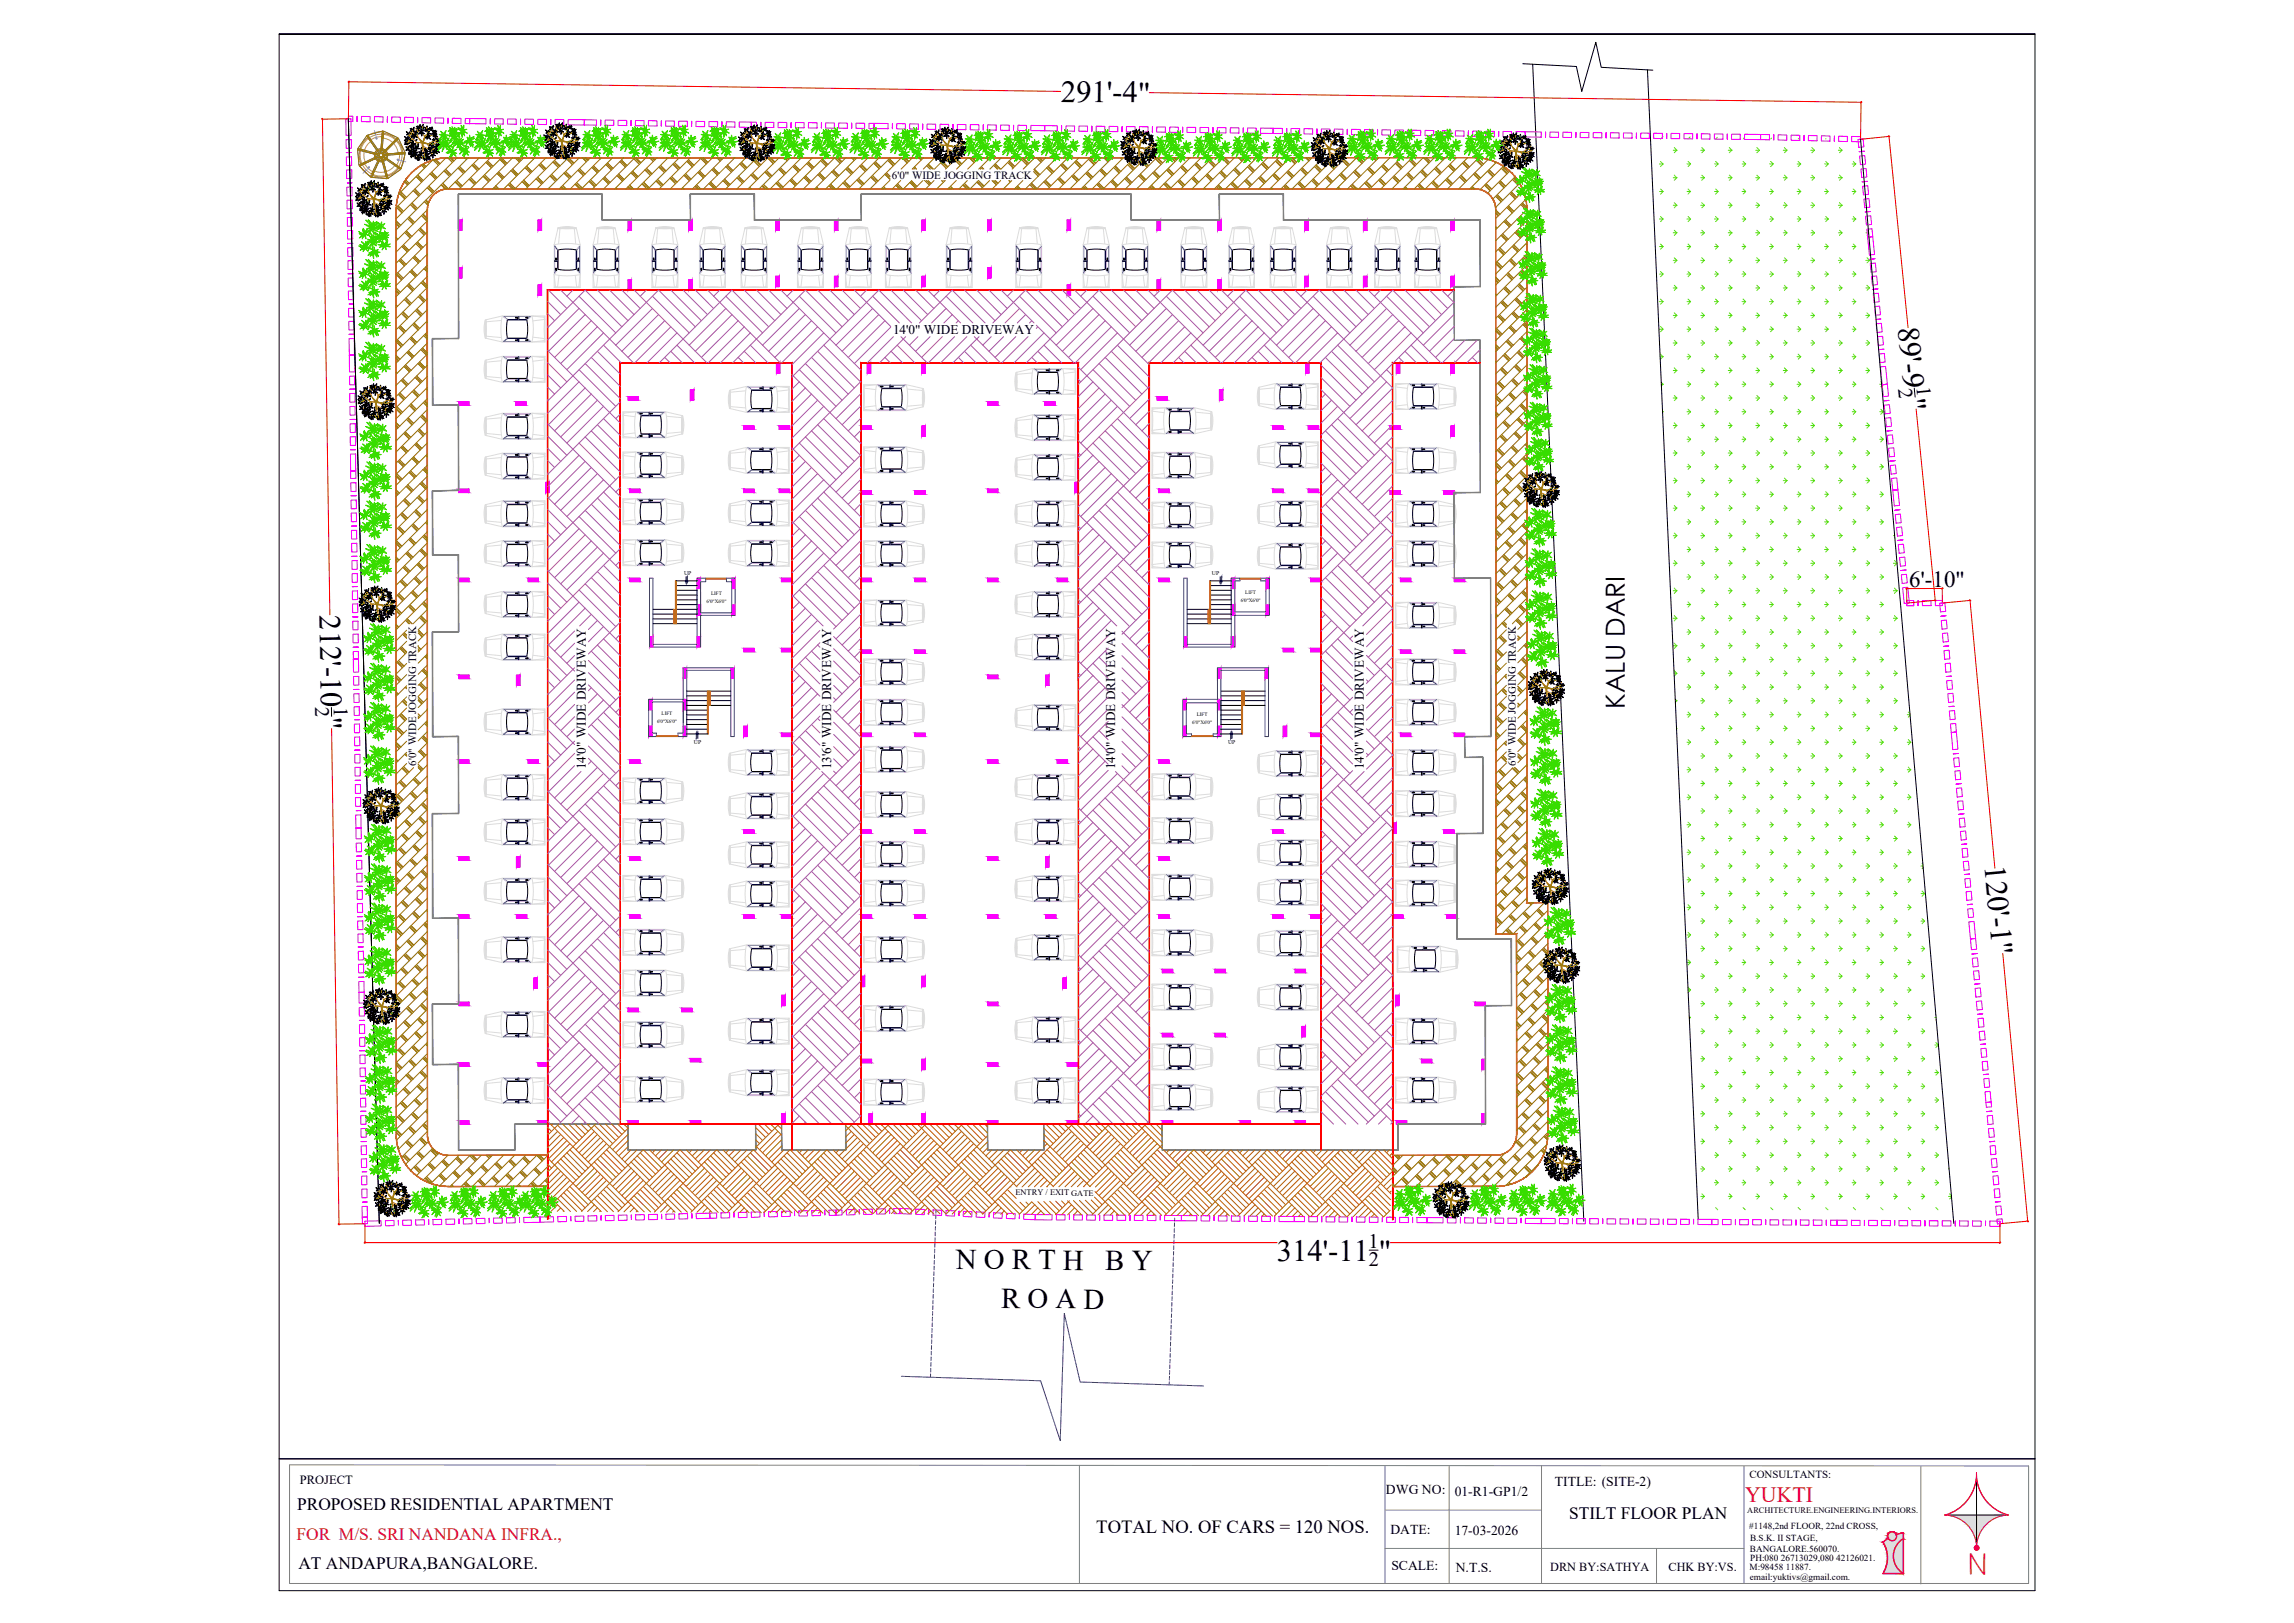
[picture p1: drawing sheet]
<svg xmlns="http://www.w3.org/2000/svg" width="1189mm" height="841mm" viewBox="0 0 1189 841" stroke-linecap="round" stroke-linejoin="round" font-family="sans-serif">
<defs><g id="words">
<text font-size="17.2" fill="#b8002e" x="1020" y="816">N</text>
<g font-size="15.9">
<text x="550" y="53" transform="rotate(1 550 53)">291'-4&quot;</text>
<text x="984" y="170" transform="rotate(84 984 170)">89'-9 &quot;</text>
<text x="166" y="319" transform="rotate(89 166 319)">212'-10 &quot;</text>
<text x="1028" y="449" transform="rotate(85 1028 449)">120'-1&quot;</text>
<text x="662" y="653">314'-11 &quot;</text>
</g>
<g font-size="14.9">
<text x="495" y="657" transform="rotate(1 495 657)">N O R T H</text>
<text x="573" y="658" transform="rotate(1 573 658)">B Y</text>
<text x="519" y="678" transform="rotate(1 519 678)">R O A D</text>
</g>
<text font-size="13.6" x="842" y="367" transform="rotate(-90 842 367)">KALU DARI</text>
<text font-size="11.9" x="989" y="304">6'-10&quot;</text>
<text font-size="11.3" fill="#b8002e" x="904" y="778">YUKTI</text>
<g font-size="10.6">
<text x="984" y="202" transform="rotate(84 984 202)">2</text>
<text x="993" y="201" transform="rotate(85 993 201)">1</text>
<text x="163" y="366" transform="rotate(89 163 366)">2</text>
<text x="173" y="366" transform="rotate(89 173 366)">1</text>
<text x="709" y="647">1</text>
<text x="709" y="656">2</text>
</g>
<text font-size="9.6" x="568" y="794">TOTAL NO. OF CARS = 120 NOS.</text>
<g font-size="9">
<text x="154" y="783">PROPOSED RESIDENTIAL APARTMENT</text>
<text x="813" y="787">STILT FLOOR PLAN</text>
<text x="155" y="813">AT ANDAPURA,BANGALORE.</text>
</g>
<text font-size="9" fill="#b8002e" x="154" y="798">FOR M/S. SRI NANDANA INFRA.,</text>
<g font-size="7.1">
<text x="806" y="770">TITLE: (SITE-2)</text>
<text x="718" y="774">DWG NO:</text>
<text x="754" y="775">01-R1-GP1/2</text>
<text x="721" y="795">DATE:</text>
<text x="754" y="796">17-03-2026</text>
<text x="721" y="814">SCALE:</text>
<text x="754" y="815">N.T.S.</text>
</g>
<g font-size="6.9">
<text x="463" y="173">14'0&quot; WIDE DRIVEWAY</text>
<text x="304" y="399" transform="rotate(-90 304 399)">14'0&quot; WIDE DRIVEWAY</text>
<text x="431" y="399" transform="rotate(-90 431 399)">13'6&quot; WIDE DRIVEWAY</text>
<text x="578" y="399" transform="rotate(-90 578 399)">14'0&quot; WIDE DRIVEWAY</text>
<text x="707" y="399" transform="rotate(-90 707 399)">14'0&quot; WIDE DRIVEWAY</text>
</g>
<text font-size="6.5" x="155" y="769">PROJECT</text>
<g font-size="6.4">
<text x="803" y="814">DRN BY:SATHYA</text>
<text x="865" y="814">CHK BY:VS.</text>
</g>
<g font-size="5.7">
<text x="462" y="92">6'0&quot; WIDE JOGGING TRACK</text>
<text x="216" y="397" transform="rotate(-90 216 397)">6'0&quot; WIDE JOGGING TRACK</text>
<text x="786" y="397" transform="rotate(-90 786 397)">6'0&quot; WIDE JOGGING TRACK</text>
<text x="907" y="766">CONSULTANTS:</text>
</g>
<g font-size="4.8">
<text x="907" y="792">#1148,2nd FLOOR, 22nd CROSS,</text>
<text x="907" y="799">B.S.K. II STAGE,</text>
<text x="907" y="804">BANGALORE.560070.</text>
<text x="907" y="809">PH:080 26713029,080 42126021.</text>
<text x="907" y="814">M:98458 11887.</text>
<text x="907" y="819">email:yuktivs@gmail.com.</text>
</g>
<g font-size="4.4">
<text x="526" y="619">ENTRY / EXIT GATE</text>
<text x="906" y="784">ARCHITECTURE.ENGINEERING.INTERIORS.</text>
</g>
<g font-size="3">
<text x="355" y="298">UP</text>
<text x="628" y="298">UP</text>
<text x="360" y="385">UP</text>
<text x="636" y="385">UP</text>
</g>
<g font-size="2.6">
<text x="368" y="308">LIFT</text>
<text x="645" y="308">LIFT</text>
<text x="366" y="313">6'0&quot;X6'0&quot;</text>
<text x="643" y="312">6'0&quot;X6'0&quot;</text>
<text x="343" y="371">LIFT</text>
<text x="620" y="371">LIFT</text>
<text x="341" y="375">6'0&quot;X6'0&quot;</text>
<text x="618" y="375">6'0&quot;X6'0&quot;</text>
</g>
</g></defs>
<!-- layer: WAL -->
<path d="M145 18h910h-910M992 201l1 5M172 367v4M710 648h4" fill="none" stroke="#000" stroke-width=".52"/>
<!-- layer: DL - LAWN HATCH -->
<g fill="none" stroke="#6edd00" stroke-width=".52">
<path d="M862 71l-1 1M867 78h2M868 76l1 2M869 78l-1 1M876 71l-1 1M881 78h2M882 76l1 2M883 78l-1 1M890 71l-1 1M896 78h2M896 76l2 2M898 78l-2 1"/>
<path d="M904 71l-1 1M910 78h2M910 76l2 2M912 78l-2 1M918 72h.1M924 78h2M925 76l1 2M926 78l-1 1M932 72h.1M938 78h2M939 76l1 2M940 78l-1 1"/>
<path d="M946 72h.1M953 78h2M953 76l2 2M955 78l-2 1M860 99h2M860 85h2M861 98l1 1M861 84l1 1M862 99l-1 2M862 85l-1 1M867 92h2M868 91l1 1"/>
<path d="M869 92l-1 1M874 99h2M874 85h2M875 98l1 1M875 84l1 1M876 99l-1 2M876 85l-1 1M881 92h2M882 91l1 1M883 92l-1 1M889 99h1M889 85h1"/>
<path d="M889 98l1 1M889 84l1 1M890 99l-1 2M890 85l-1 1M896 92h2M896 91l2 1M898 92l-2 1M903 99h2M903 85h2M903 98l2 1M903 84l2 1M905 99l-2 2"/>
<path d="M905 85l-2 1M910 92h2M910 91l2 1M912 92l-2 1M917 99h2M917 85h2M918 98l1 1M918 84l1 1M919 99l-1 2M919 85l-1 1M924 92h2M925 91l1 1"/>
<path d="M926 92l-1 1M931 99h2M931 85h2M932 98l1 1M932 84l1 1M933 99l-1 2M933 85l-1 1M938 92h2M939 91l1 1M940 92l-1 1M946 99h1M946 85h1"/>
<path d="M946 98l1 1M946 84l1 1M947 99l-1 2M947 85l-1 1M953 92h2M953 91l2 1M955 92l-2 1M960 99h2M960 85h2M960 98l2 1M960 84l2 1M962 99l-2 2"/>
<path d="M962 85l-2 1M860 113h2M861 112l1 1M862 113l-1 2M867 106h2M868 119l1 2M868 105l1 1M869 106l-1 2M874 113h2M875 112l1 1M876 113l-1 2M881 106h2"/>
<path d="M882 119l1 2M882 105l1 1M883 106l-1 2M889 113h1M889 112l1 1M890 113l-1 2M896 106h2M896 119l2 2M896 105l2 1M898 106l-2 2M903 113h2M903 112l2 1"/>
<path d="M905 113l-2 2M910 106h2M910 119l2 2M910 105l2 1M912 106l-2 2M917 113h2M918 112l1 1M919 113l-1 2M924 106h2M925 119l1 2M925 105l1 1M926 106l-1 2"/>
<path d="M931 113h2M932 112l1 1M933 113l-1 2M938 106h2M939 119l1 2M939 105l1 1M940 106l-1 2M946 113h1M946 112l1 1M947 113l-1 2M953 106h2M953 119l2 2"/>
<path d="M953 105l2 1M955 106l-2 2M960 113h2M960 112l2 1M962 113l-2 2M967 106h.1M968 119v1M860 128h2M861 126l1 2M862 128l-1 1M867 135h2M867 121h2"/>
<path d="M868 134l1 1M869 135l-1 1M869 121l-1 1M874 128h2M875 126l1 2M876 128l-1 1M881 135h2M881 121h2M882 134l1 1M883 135l-1 1M883 121l-1 1M889 128h1"/>
<path d="M889 126l1 2M890 128l-1 1M896 135h2M896 121h2M896 134l2 1M898 135l-2 1M898 121l-2 1M903 128h2M903 126l2 2M905 128l-2 1M910 135h2M910 121h2"/>
<path d="M910 134l2 1M912 135l-2 1M912 121l-2 1M917 128h2M918 126l1 2M919 128l-1 1M924 135h2M924 121h2M925 134l1 1M926 135l-1 1M926 121l-1 1M931 128h2"/>
<path d="M932 126l1 2M933 128l-1 1M938 135h2M938 121h2M939 134l1 1M940 135l-1 1M940 121l-1 1M946 128h1M946 126l1 2M947 128l-1 1M953 135h2M953 121h2"/>
<path d="M953 134l2 1M955 135l-2 1M955 121l-2 1M960 128h2M960 126l2 2M962 128l-2 1M967 135h2M967 121h1M968 134l1 1M968 121v1M969 135l-1 1M860 156h2"/>
<path d="M860 142h2M861 155l1 1M861 141l1 1M862 156l-1 2M862 142l-1 1M867 149h2M868 148l1 1M869 149l-1 1M874 156h2M874 142h2M875 155l1 1M875 141l1 1"/>
<path d="M876 156l-1 2M876 142l-1 1M881 149h2M882 148l1 1M883 149l-1 1M889 156h1M889 142h1M889 155l1 1M889 141l1 1M890 156l-1 2M890 142l-1 1M896 149h2"/>
<path d="M896 148l2 1M898 149l-2 1M903 156h2M903 142h2M903 155l2 1M903 141l2 1M905 156l-2 2M905 142l-2 1M910 149h2M910 148l2 1M912 149l-2 1M917 156h2"/>
<path d="M917 142h2M918 155l1 1M918 141l1 1M919 156l-1 2M919 142l-1 1M924 149h2M925 148l1 1M926 149l-1 1M931 156h2M931 142h2M932 155l1 1M932 141l1 1"/>
<path d="M933 156l-1 2M933 142l-1 1M938 149h2M939 148l1 1M940 149l-1 1M946 156h1M946 142h1M946 155l1 1M946 141l1 1M947 156l-1 2M947 142l-1 1M953 149h2"/>
<path d="M953 148l2 1M955 149l-2 1M960 156h2M960 142h2M960 155l2 1M960 141l2 1M962 156l-2 2M962 142l-2 1M967 149h2M968 148l1 1M969 149l-1 1M860 171h2"/>
<path d="M861 169l1 2M862 171l-1 1M867 178h2M867 163h2M868 176l1 2M868 162l1 1M869 178l-1 1M869 163l-1 2M874 171h2M875 169l1 2M876 171l-1 1M881 178h2"/>
<path d="M881 163h2M882 176l1 2M882 162l1 1M883 178l-1 1M883 163l-1 2M889 171h1M889 169l1 2M890 171l-1 1M896 178h2M896 163h2M896 176l2 2M896 162l2 1"/>
<path d="M898 178l-2 1M898 163l-2 2M903 171h2M903 169l2 2M905 171l-2 1M910 178h2M910 163h2M910 176l2 2M910 162l2 1M912 178l-2 1M912 163l-2 2M917 171h2"/>
<path d="M918 169l1 2M919 171l-1 1M924 178h2M924 163h2M925 176l1 2M925 162l1 1M926 178l-1 1M926 163l-1 2M931 171h2M932 169l1 2M933 171l-1 1M938 178h2"/>
<path d="M938 163h2M939 176l1 2M939 162l1 1M940 178l-1 1M940 163l-1 2M946 171h1M946 169l1 2M947 171l-1 1M953 178h2M953 163h2M953 176l2 2M953 162l2 1"/>
<path d="M955 178l-2 1M955 163l-2 2M960 171h2M960 169l2 2M962 171l-2 1M967 178h2M967 163h2M968 176l1 2M968 162l1 1M969 178l-1 1M969 163l-1 2M860 185h2"/>
<path d="M861 184l1 1M861 198l1 1M861 199h1M862 199l-1 1M862 185l-1 1M867 192h2M868 191l1 1M869 192l-1 1M874 199h2M874 185h2M875 198l1 1M875 184l1 1"/>
<path d="M876 199l-1 1M876 185l-1 1M881 192h2M882 191l1 1M883 192l-1 1M889 199h1M889 185h1M889 198l1 1M889 184l1 1M890 199l-1 1M890 185l-1 1M896 192h2"/>
<path d="M896 191l2 1M898 192l-2 1M903 199h2M903 185h2M903 198l2 1M903 184l2 1M905 199l-2 1M905 185l-2 1M910 192h2M910 191l2 1M912 192l-2 1M917 199h2"/>
<path d="M917 185h2M918 198l1 1M918 184l1 1M919 199l-1 1M919 185l-1 1M924 192h2M925 191l1 1M926 192l-1 1M931 199h2M931 185h2M932 198l1 1M932 184l1 1"/>
<path d="M933 199l-1 1M933 185l-1 1M938 192h2M939 191l1 1M940 192l-1 1M946 199h1M946 185h1M946 198l1 1M946 184l1 1M947 199l-1 1M947 185l-1 1M953 192h2"/>
<path d="M953 191l2 1M955 192l-2 1M960 199h2M960 185h2M960 198l2 1M960 184l2 1M962 199l-2 1M962 185l-2 1M967 192h2M968 191l1 1M969 192l-1 1M974 199h1"/>
<path d="M975 198h.1M975 200h.1M862 213h.1M862 213v1M867 206h2M868 219l1 2M868 205l1 1M869 206l-1 2M874 213h2M875 212l1 1M876 213l-1 2M881 206h2"/>
<path d="M882 219l1 2M882 205l1 1M883 206l-1 2M889 213h1M889 212l1 1M890 213l-1 2M896 206h2M896 219l2 2M896 205l2 1M898 206l-2 2M903 213h2M903 212l2 1"/>
<path d="M905 213l-2 2M910 206h2M910 219l2 2M910 205l2 1M912 206l-2 2M917 213h2M918 212l1 1M919 213l-1 2M924 206h2M925 219l1 2M925 205l1 1M926 206l-1 2"/>
<path d="M931 213h2M932 212l1 1M933 213l-1 2M938 206h2M939 219l1 2M939 205l1 1M940 206l-1 2M946 213h1M946 212l1 1M947 213l-1 2M953 206h2M953 219l2 2"/>
<path d="M953 205l2 1M955 206l-2 2M960 213h2M960 212l2 1M962 213l-2 2M967 206h2M968 219l1 2M968 205l1 1M969 206l-1 2M974 213h2M975 212l1 1M976 213l-1 2"/>
<path d="M867 235h2M867 221h2M868 233l1 2M869 235l-1 1M869 221l-1 1M874 228h2M875 226l1 2M876 228l-1 1M881 235h2M881 221h2M882 233l1 2M883 235l-1 1"/>
<path d="M883 221l-1 1M889 228h1M889 226l1 2M890 228l-1 1M896 235h2M896 221h2M896 233l2 2M898 235l-2 1M898 221l-2 1M903 228h2M903 226l2 2M905 228l-2 1"/>
<path d="M910 235h2M910 221h2M910 233l2 2M912 235l-2 1M912 221l-2 1M917 228h2M918 226l1 2M919 228l-1 1M924 235h2M924 221h2M925 233l1 2M926 235l-1 1"/>
<path d="M926 221l-1 1M931 228h2M932 226l1 2M933 228l-1 1M938 235h2M938 221h2M939 233l1 2M940 235l-1 1M940 221l-1 1M946 228h1M946 226l1 2M947 228l-1 1"/>
<path d="M953 235h2M953 221h2M953 233l2 2M955 235l-2 1M955 221l-2 1M960 228h2M960 226l2 2M962 228l-2 1M967 235h2M967 221h2M968 233l1 2M969 235l-1 1"/>
<path d="M969 221l-1 1M974 228h2M975 226l1 2M976 228l-1 1M867 249h2M868 248l1 1M869 249l-1 1M874 256h2M874 242h2M875 255l1 1M875 241l1 1M876 256l-1 2"/>
<path d="M876 242l-1 1M881 249h2M882 248l1 1M883 249l-1 1M889 256h1M889 242h1M889 255l1 1M889 241l1 1M890 256l-1 2M890 242l-1 1M896 249h2M896 248l2 1"/>
<path d="M898 249l-2 1M903 256h2M903 242h2M903 255l2 1M903 241l2 1M905 256l-2 2M905 242l-2 1M910 249h2M910 248l2 1M912 249l-2 1M917 256h2M917 242h2"/>
<path d="M918 255l1 1M918 241l1 1M919 256l-1 2M919 242l-1 1M924 249h2M925 248l1 1M926 249l-1 1M931 256h2M931 242h2M932 255l1 1M932 241l1 1M933 256l-1 2"/>
<path d="M933 242l-1 1M938 249h2M939 248l1 1M940 249l-1 1M946 256h1M946 242h1M946 255l1 1M946 241l1 1M947 256l-1 2M947 242l-1 1M953 249h2M953 248l2 1"/>
<path d="M955 249l-2 1M960 256h2M960 242h2M960 255l2 1M960 241l2 1M962 256l-2 2M962 242l-2 1M967 249h2M968 248l1 1M969 249l-1 1M974 256h2M974 242h2"/>
<path d="M975 255l1 1M975 241l1 1M976 256l-1 2M976 242l-1 1M867 278h2M867 263h2M868 276l1 2M868 262l1 1M869 278l-1 1M869 263l-1 2M874 270h2M875 269l1 1"/>
<path d="M876 270l-1 2M881 278h2M881 263h2M882 276l1 2M882 262l1 1M883 278l-1 1M883 263l-1 2M889 270h1M889 269l1 1M890 270l-1 2M896 278h2M896 263h2"/>
<path d="M896 276l2 2M896 262l2 1M898 278l-2 1M898 263l-2 2M903 270h2M903 269l2 1M905 270l-2 2M910 278h2M910 263h2M910 276l2 2M910 262l2 1M912 278l-2 1"/>
<path d="M912 263l-2 2M917 270h2M918 269l1 1M919 270l-1 2M924 278h2M924 263h2M925 276l1 2M925 262l1 1M926 278l-1 1M926 263l-1 2M931 270h2M932 269l1 1"/>
<path d="M933 270l-1 2M938 278h2M938 263h2M939 276l1 2M939 262l1 1M940 278l-1 1M940 263l-1 2M946 270h1M946 269l1 1M947 270l-1 2M953 278h2M953 263h2"/>
<path d="M953 276l2 2M953 262l2 1M955 278l-2 1M955 263l-2 2M960 270h2M960 269l2 1M962 270l-2 2M967 278h2M967 263h2M968 276l1 2M968 262l1 1M969 278l-1 1"/>
<path d="M969 263l-1 2M974 270h2M975 269l1 1M976 270l-1 2M981 278h1M982 279h.1M867 292h2M868 290l1 2M869 292l-1 1M874 299h2M874 285h2M875 298l1 1"/>
<path d="M875 283l1 2M876 299l-1 1M876 285l-1 1M881 292h2M882 290l1 2M883 292l-1 1M889 299h1M889 285h1M889 298l1 1M889 283l1 2M890 299l-1 1M890 285l-1 1"/>
<path d="M896 292h2M896 290l2 2M898 292l-2 1M903 299h2M903 285h2M903 298l2 1M903 283l2 2M905 299l-2 1M905 285l-2 1M910 292h2M910 290l2 2M912 292l-2 1"/>
<path d="M917 299h2M917 285h2M918 298l1 1M918 283l1 2M919 299l-1 1M919 285l-1 1M924 292h2M925 290l1 2M926 292l-1 1M931 299h2M931 285h2M932 298l1 1"/>
<path d="M932 283l1 2M933 299l-1 1M933 285l-1 1M938 292h2M939 290l1 2M940 292l-1 1M946 299h1M946 285h1M946 298l1 1M946 283l1 2M947 299l-1 1M947 285l-1 1"/>
<path d="M953 292h2M953 290l2 2M955 292l-2 1M960 299h2M960 285h2M960 298l2 1M960 283l2 2M962 299l-2 1M962 285l-2 1M967 292h2M968 290l1 2M969 292l-1 1"/>
<path d="M974 299h2M974 285h2M975 298l1 1M975 283l1 2M976 299l-1 1M976 285l-1 1M981 292h2M982 290l1 2M983 292l-1 1M867 306h2M868 319l1 1M868 305l1 1"/>
<path d="M869 306l-1 1M874 313h2M875 312l1 1M876 313l-1 2M881 306h2M882 319l1 1M882 305l1 1M883 306l-1 1M889 313h1M889 312l1 1M890 313l-1 2M896 306h2"/>
<path d="M896 319l2 1M896 305l2 1M898 306l-2 1M903 313h2M903 312l2 1M905 313l-2 2M910 306h2M910 319l2 1M910 305l2 1M912 306l-2 1M917 313h2M918 312l1 1"/>
<path d="M919 313l-1 2M924 306h2M925 319l1 1M925 305l1 1M926 306l-1 1M931 313h2M932 312l1 1M933 313l-1 2M938 306h2M939 319l1 1M939 305l1 1M940 306l-1 1"/>
<path d="M946 313h1M946 312l1 1M947 313l-1 2M953 306h2M953 319l2 1M953 305l2 1M955 306l-2 1M960 313h2M960 312l2 1M962 313l-2 2M967 306h2M968 319l1 1"/>
<path d="M968 305l1 1M969 306l-1 1M974 313h2M975 312l1 1M976 313l-1 2M981 306h2M982 319l1 1M982 305l1 1M983 306l-1 1M867 335h2M867 320h2M868 333l1 2"/>
<path d="M869 335l-1 1M869 320l-1 2M874 328h2M875 326l1 2M876 328l-1 1M881 335h2M881 320h2M882 333l1 2M883 335l-1 1M883 320l-1 2M889 328h1M889 326l1 2"/>
<path d="M890 328l-1 1M896 335h2M896 320h2M896 333l2 2M898 335l-2 1M898 320l-2 2M903 328h2M903 326l2 2M905 328l-2 1M910 335h2M910 320h2M910 333l2 2"/>
<path d="M912 335l-2 1M912 320l-2 2M917 328h2M918 326l1 2M919 328l-1 1M924 335h2M924 320h2M925 333l1 2M926 335l-1 1M926 320l-1 2M931 328h2M932 326l1 2"/>
<path d="M933 328l-1 1M938 335h2M938 320h2M939 333l1 2M940 335l-1 1M940 320l-1 2M946 328h1M946 326l1 2M947 328l-1 1M953 335h2M953 320h2M953 333l2 2"/>
<path d="M955 335l-2 1M955 320l-2 2M960 328h2M960 326l2 2M962 328l-2 1M967 335h2M967 320h2M968 333l1 2M969 335l-1 1M969 320l-1 2M974 328h2M975 326l1 2"/>
<path d="M976 328l-1 1M981 335h2M981 320h2M982 333l1 2M983 335l-1 1M983 320l-1 2M868 349h1M868 348l1 1M869 349l-1 1M874 356h2M874 342h2M875 355l1 1"/>
<path d="M875 340l1 2M876 356l-1 1M876 342l-1 1M881 349h2M882 348l1 1M883 349l-1 1M889 356h1M889 342h1M889 355l1 1M889 340l1 2M890 356l-1 1M890 342l-1 1"/>
<path d="M896 349h2M896 348l2 1M898 349l-2 1M903 356h2M903 342h2M903 355l2 1M903 340l2 2M905 356l-2 1M905 342l-2 1M910 349h2M910 348l2 1M912 349l-2 1"/>
<path d="M917 356h2M917 342h2M918 355l1 1M918 340l1 2M919 356l-1 1M919 342l-1 1M924 349h2M925 348l1 1M926 349l-1 1M931 356h2M931 342h2M932 355l1 1"/>
<path d="M932 340l1 2M933 356l-1 1M933 342l-1 1M938 349h2M939 348l1 1M940 349l-1 1M946 356h1M946 342h1M946 355l1 1M946 340l1 2M947 356l-1 1M947 342l-1 1"/>
<path d="M953 349h2M953 348l2 1M955 349l-2 1M960 356h2M960 342h2M960 355l2 1M960 340l2 2M962 356l-2 1M962 342l-2 1M967 349h2M968 348l1 1M969 349l-1 1"/>
<path d="M974 356h2M974 342h2M975 355l1 1M975 340l1 2M976 356l-1 1M976 342l-1 1M981 349h2M982 348l1 1M983 349l-1 1M988 356h1M868 362l1 1M868 363h1"/>
<path d="M869 377h.1M869 377v1M869 363l-1 1M874 370h2M875 369l1 1M876 370l-1 2M881 377h2M881 363h2M882 376l1 1M882 362l1 1M883 377l-1 2M883 363l-1 2"/>
<path d="M889 370h1M889 369l1 1M890 370l-1 2M896 377h2M896 363h2M896 376l2 1M896 362l2 1M898 377l-2 2M898 363l-2 2M903 370h2M903 369l2 1M905 370l-2 2"/>
<path d="M910 377h2M910 363h2M910 376l2 1M910 362l2 1M912 377l-2 2M912 363l-2 2M917 370h2M918 369l1 1M919 370l-1 2M924 377h2M924 363h2M925 376l1 1"/>
<path d="M925 362l1 1M926 377l-1 2M926 363l-1 2M931 370h2M932 369l1 1M933 370l-1 2M938 377h2M938 363h2M939 376l1 1M939 362l1 1M940 377l-1 2M940 363l-1 2"/>
<path d="M946 370h1M946 369l1 1M947 370l-1 2M953 377h2M953 363h2M953 376l2 1M953 362l2 1M955 377l-2 2M955 363l-2 2M960 370h2M960 369l2 1M962 370l-2 2"/>
<path d="M967 377h2M967 363h2M968 376l1 1M968 362l1 1M969 377l-1 2M969 363l-1 2M974 370h2M975 369l1 1M976 370l-1 2M981 377h2M981 363h2M982 376l1 1"/>
<path d="M982 362l1 1M983 377l-1 2M983 363l-1 2M988 370h2M989 369l1 1M990 371l-1 1M874 399h2M874 385h2M875 398l1 1M875 383l1 2M876 399l-1 1M876 385l-1 1"/>
<path d="M881 392h2M882 390l1 2M883 392l-1 1M889 399h1M889 385h1M889 398l1 1M889 383l1 2M890 399l-1 1M890 385l-1 1M896 392h2M896 390l2 2M898 392l-2 1"/>
<path d="M903 399h2M903 385h2M903 398l2 1M903 383l2 2M905 399l-2 1M905 385l-2 1M910 392h2M910 390l2 2M912 392l-2 1M917 399h2M917 385h2M918 398l1 1"/>
<path d="M918 383l1 2M919 399l-1 1M919 385l-1 1M924 392h2M925 390l1 2M926 392l-1 1M931 399h2M931 385h2M932 398l1 1M932 383l1 2M933 399l-1 1M933 385l-1 1"/>
<path d="M938 392h2M939 390l1 2M940 392l-1 1M946 399h1M946 385h1M946 398l1 1M946 383l1 2M947 399l-1 1M947 385l-1 1M953 392h2M953 390l2 2M955 392l-2 1"/>
<path d="M960 399h2M960 385h2M960 398l2 1M960 383l2 2M962 399l-2 1M962 385l-2 1M967 392h2M968 390l1 2M969 392l-1 1M974 399h2M974 385h2M975 398l1 1"/>
<path d="M975 383l1 2M976 399l-1 1M976 385l-1 1M981 392h2M982 390l1 2M983 392l-1 1M988 399h2M988 385h2M989 398l1 1M989 383l1 2M990 399l-1 1M990 385l-1 1"/>
<path d="M874 413h2M875 412l1 1M876 413l-1 1M881 406h2M882 419l1 1M882 405l1 1M883 406l-1 1M889 413h1M889 412l1 1M890 413l-1 1M896 406h2M896 419l2 1"/>
<path d="M896 405l2 1M898 406l-2 1M903 413h2M903 412l2 1M905 413l-2 1M910 406h2M910 419l2 1M910 405l2 1M912 406l-2 1M917 413h2M918 412l1 1M919 413l-1 1"/>
<path d="M924 406h2M925 419l1 1M925 405l1 1M926 406l-1 1M931 413h2M932 412l1 1M933 413l-1 1M938 406h2M939 419l1 1M939 405l1 1M940 406l-1 1M946 413h1"/>
<path d="M946 412l1 1M947 413l-1 1M953 406h2M953 419l2 1M953 405l2 1M955 406l-2 1M960 413h2M960 412l2 1M962 413l-2 1M967 406h2M968 419l1 1M968 405l1 1"/>
<path d="M969 406l-1 1M974 413h2M975 412l1 1M976 413l-1 1M981 406h2M982 419l1 1M982 405l1 1M983 406l-1 1M988 413h2M989 412l1 1M990 413l-1 1M874 427h2"/>
<path d="M875 426l1 1M876 427l-1 2M881 435h2M881 420h2M882 433l1 2M883 435l-1 1M883 420l-1 2M889 427h1M889 426l1 1M890 427l-1 2M896 435h2M896 420h2"/>
<path d="M896 433l2 2M898 435l-2 1M898 420l-2 2M903 427h2M903 426l2 1M905 427l-2 2M910 435h2M910 420h2M910 433l2 2M912 435l-2 1M912 420l-2 2M917 427h2"/>
<path d="M918 426l1 1M919 427l-1 2M924 435h2M924 420h2M925 433l1 2M926 435l-1 1M926 420l-1 2M931 427h2M932 426l1 1M933 427l-1 2M938 435h2M938 420h2"/>
<path d="M939 433l1 2M940 435l-1 1M940 420l-1 2M946 427h1M946 426l1 1M947 427l-1 2M953 435h2M953 420h2M953 433l2 2M955 435l-2 1M955 420l-2 2M960 427h2"/>
<path d="M960 426l2 1M962 427l-2 2M967 435h2M967 420h2M968 433l1 2M969 435l-1 1M969 420l-1 2M974 427h2M975 426l1 1M976 427l-1 2M981 435h2M981 420h2"/>
<path d="M982 433l1 2M983 435l-1 1M983 420l-1 2M988 427h2M989 426l1 1M990 427l-1 2M874 456h2M874 442h2M875 455l1 1M875 440l1 2M876 456l-1 1M876 442l-1 1"/>
<path d="M881 449h2M882 447l1 2M883 449l-1 1M889 456h1M889 442h1M889 455l1 1M889 440l1 2M890 456l-1 1M890 442l-1 1M896 449h2M896 447l2 2M898 449l-2 1"/>
<path d="M903 456h2M903 442h2M903 455l2 1M903 440l2 2M905 456l-2 1M905 442l-2 1M910 449h2M910 447l2 2M912 449l-2 1M917 456h2M917 442h2M918 455l1 1"/>
<path d="M918 440l1 2M919 456l-1 1M919 442l-1 1M924 449h2M925 447l1 2M926 449l-1 1M931 456h2M931 442h2M932 455l1 1M932 440l1 2M933 456l-1 1M933 442l-1 1"/>
<path d="M938 449h2M939 447l1 2M940 449l-1 1M946 456h1M946 442h1M946 455l1 1M946 440l1 2M947 456l-1 1M947 442l-1 1M953 449h2M953 447l2 2M955 449l-2 1"/>
<path d="M960 456h2M960 442h2M960 455l2 1M960 440l2 2M962 456l-2 1M962 442l-2 1M967 449h2M968 447l1 2M969 449l-1 1M974 456h2M974 442h2M975 455l1 1"/>
<path d="M975 440l1 2M976 456l-1 1M976 442l-1 1M981 449h2M982 447l1 2M983 449l-1 1M988 456h2M988 442h2M989 455l1 1M989 440l1 2M990 456l-1 1M990 442l-1 1"/>
<path d="M996 449h1M996 447l1 1M997 450h-1M874 470h2M875 469l1 1M876 470l-1 2M881 477h2M881 463h2M882 476l1 1M882 462l1 1M883 477l-1 2M883 463l-1 1"/>
<path d="M889 470h1M889 469l1 1M890 470l-1 2M896 477h2M896 463h2M896 476l2 1M896 462l2 1M898 477l-2 2M898 463l-2 1M903 470h2M903 469l2 1M905 470l-2 2"/>
<path d="M910 477h2M910 463h2M910 476l2 1M910 462l2 1M912 477l-2 2M912 463l-2 1M917 470h2M918 469l1 1M919 470l-1 2M924 477h2M924 463h2M925 476l1 1"/>
<path d="M925 462l1 1M926 477l-1 2M926 463l-1 1M931 470h2M932 469l1 1M933 470l-1 2M938 463h2M938 477h2M939 476l1 1M939 462l1 1M940 477l-1 2M940 463l-1 1"/>
<path d="M946 470h1M946 469l1 1M947 470l-1 2M953 477h2M953 463h2M953 476l2 1M953 462l2 1M955 477l-2 2M955 463l-2 1M960 470h2M960 469l2 1M962 470l-2 2"/>
<path d="M967 477h2M967 463h2M968 476l1 1M968 462l1 1M969 477l-1 2M969 463l-1 1M974 470h2M975 469l1 1M976 470l-1 2M981 477h2M981 463h2M982 476l1 1"/>
<path d="M982 462l1 1M983 477l-1 2M983 463l-1 1M988 470h2M989 469l1 1M990 470l-1 2M996 477h1M996 463h1M996 476l1 1M996 462l1 1M997 477l-1 2M997 463l-1 1"/>
<path d="M874 499h2M874 484h2M875 497l1 2M875 483l1 1M876 499l-1 1M876 484l-1 2M881 492h2M882 490l1 2M883 492l-1 1M889 499h1M889 484h1M889 497l1 2"/>
<path d="M889 483l1 1M890 499l-1 1M890 484l-1 2M896 492h2M896 490l2 2M898 492l-2 1M903 499h2M903 484h2M903 497l2 2M903 483l2 1M905 499l-2 1M905 484l-2 2"/>
<path d="M910 492h2M910 490l2 2M912 492l-2 1M917 499h2M917 484h2M918 497l1 2M918 483l1 1M919 499l-1 1M919 484l-1 2M924 492h2M925 490l1 2M926 492l-1 1"/>
<path d="M931 499h2M931 484h2M932 497l1 2M932 483l1 1M933 499l-1 1M933 484l-1 2M938 492h2M939 490l1 2M940 492l-1 1M946 499h1M946 484h1M946 497l1 2"/>
<path d="M946 483l1 1M947 499l-1 1M947 484l-1 2M953 492h2M953 490l2 2M955 492l-2 1M960 499h2M960 484h2M960 497l2 2M960 483l2 1M962 499l-2 1M962 484l-2 2"/>
<path d="M967 492h2M968 490l1 2M969 492l-1 1M974 499h2M974 484h2M975 497l1 2M975 483l1 1M976 499l-1 1M976 484l-1 2M981 492h2M982 490l1 2M983 492l-1 1"/>
<path d="M988 499h2M988 484h2M989 497l1 2M989 483l1 1M990 499l-1 1M990 484l-1 2M996 492h1M996 490l1 2M997 492l-1 1M875 513h1M875 512l1 1M876 513l-1 1"/>
<path d="M881 506h2M882 519l1 1M882 505l1 1M883 506l-1 1M889 513h1M889 512l1 1M890 513l-1 1M896 506h2M896 519l2 1M896 505l2 1M898 506l-2 1M903 513h2"/>
<path d="M903 512l2 1M905 513l-2 1M910 506h2M910 519l2 1M910 505l2 1M912 506l-2 1M917 513h2M918 512l1 1M919 513l-1 1M924 506h2M925 519l1 1M925 505l1 1"/>
<path d="M926 506l-1 1M931 513h2M932 512l1 1M933 513l-1 1M938 506h2M939 519l1 1M939 505l1 1M940 506l-1 1M946 513h1M946 512l1 1M947 513l-1 1M953 506h2"/>
<path d="M953 519l2 1M953 505l2 1M955 506l-2 1M960 513h2M960 512l2 1M962 513l-2 1M967 506h2M968 519l1 1M968 505l1 1M969 506l-1 1M974 513h2M975 512l1 1"/>
<path d="M976 513l-1 1M981 506h2M982 519l1 1M982 505l1 1M983 506l-1 1M988 513h2M989 512l1 1M990 513l-1 1M996 506h1M996 519l1 1M996 505l1 1M997 506l-1 1"/>
<path d="M875 527h1M876 527v1M881 534h2M881 520h2M882 533l1 1M883 534l-1 2M883 520l-1 1M889 527h1M889 526l1 1M890 527l-1 2M896 534h2M896 520h2"/>
<path d="M896 533l2 1M898 534l-2 2M898 520l-2 1M903 527h2M903 526l2 1M905 527l-2 2M910 534h2M910 520h2M910 533l2 1M912 534l-2 2M912 520l-2 1M917 527h2"/>
<path d="M918 526l1 1M919 527l-1 2M924 534h2M924 520h2M925 533l1 1M926 534l-1 2M926 520l-1 1M931 527h2M932 526l1 1M933 527l-1 2M938 534h2M938 520h2"/>
<path d="M939 533l1 1M940 534l-1 2M940 520l-1 1M946 527h1M946 526l1 1M947 527l-1 2M953 534h2M953 520h2M953 533l2 1M955 534l-2 2M955 520l-2 1M960 527h2"/>
<path d="M960 526l2 1M962 527l-2 2M967 534h2M967 520h2M968 533l1 1M969 534l-1 2M969 520l-1 1M974 527h2M975 526l1 1M976 527l-1 2M981 534h2M981 520h2"/>
<path d="M982 533l1 1M983 534l-1 2M983 520l-1 1M988 527h2M989 526l1 1M990 527l-1 2M996 534h1M996 520h1M996 533l1 1M997 534l-1 2M997 520l-1 1M1003 527h.1"/>
<path d="M1003 526h.1M1003 528v1M876 542h.1M876 541v1M881 549h2M882 547l1 2M883 549l-1 1M889 556h1M889 542h1M889 554l1 2M889 540l1 2M890 556l-1 1"/>
<path d="M890 542l-1 1M896 549h2M896 547l2 2M898 549l-2 1M903 556h2M903 542h2M903 554l2 2M903 540l2 2M905 556l-2 1M905 542l-2 1M910 549h2M910 547l2 2"/>
<path d="M912 549l-2 1M917 556h2M917 542h2M918 554l1 2M918 540l1 2M919 556l-1 1M919 542l-1 1M924 549h2M925 547l1 2M926 549l-1 1M931 556h2M931 542h2"/>
<path d="M932 554l1 2M932 540l1 2M933 556l-1 1M933 542l-1 1M938 549h2M939 547l1 2M940 549l-1 1M946 556h1M946 542h1M946 554l1 2M946 540l1 2M947 556l-1 1"/>
<path d="M947 542l-1 1M953 549h2M953 547l2 2M955 549l-2 1M960 556h2M960 542h2M960 554l2 2M960 540l2 2M962 556l-2 1M962 542l-2 1M967 549h2M968 547l1 2"/>
<path d="M969 549l-1 1M974 556h2M974 542h2M975 554l1 2M975 540l1 2M976 556l-1 1M976 542l-1 1M981 549h2M982 547l1 2M983 549l-1 1M988 556h2M988 542h2"/>
<path d="M989 554l1 2M989 540l1 2M990 556l-1 1M990 542l-1 1M996 549h1M996 547l1 2M997 549l-1 1M1003 556h2M1003 542h2M1003 554l2 2M1003 540l2 2M1005 556l-2 1"/>
<path d="M1005 542l-2 1M881 577h2M881 563h2M882 576l1 1M882 562l1 1M883 577l-1 2M883 563l-1 1M889 570h1M889 569l1 1M890 570l-1 1M896 577h2M896 563h2"/>
<path d="M896 576l2 1M896 562l2 1M898 577l-2 2M898 563l-2 1M903 570h2M903 569l2 1M905 570l-2 1M910 577h2M910 563h2M910 576l2 1M910 562l2 1M912 577l-2 2"/>
<path d="M912 563l-2 1M917 570h2M918 569l1 1M919 570l-1 1M924 577h2M924 563h2M925 576l1 1M925 562l1 1M926 577l-1 2M926 563l-1 1M931 570h2M932 569l1 1"/>
<path d="M933 570l-1 1M938 577h2M938 563h2M939 576l1 1M939 562l1 1M940 577l-1 2M940 563l-1 1M946 570h1M946 569l1 1M947 570l-1 1M953 577h2M953 563h2"/>
<path d="M953 576l2 1M953 562l2 1M955 577l-2 2M955 563l-2 1M960 570h2M960 569l2 1M962 570l-2 1M967 577h2M967 563h2M968 576l1 1M968 562l1 1M969 577l-1 2"/>
<path d="M969 563l-1 1M974 570h2M975 569l1 1M976 570l-1 1M981 577h2M981 563h2M982 576l1 1M982 562l1 1M983 577l-1 2M983 563l-1 1M988 570h2M989 569l1 1"/>
<path d="M990 570l-1 1M996 577h1M996 563h1M996 576l1 1M996 562l1 1M997 577l-1 2M997 563l-1 1M1003 570h2M1003 569l2 1M1005 570l-2 1M881 591h2M882 590l1 1"/>
<path d="M883 591l-1 2M889 599h1M889 584h1M889 597l1 2M889 583l1 1M890 599l-1 1M890 584l-1 2M896 591h2M896 590l2 1M898 591l-2 2M903 599h2M903 584h2"/>
<path d="M903 597l2 2M903 583l2 1M905 599l-2 1M905 584l-2 2M910 591h2M910 590l2 1M912 591l-2 2M917 599h2M917 584h2M918 597l1 2M918 583l1 1M919 599l-1 1"/>
<path d="M919 584l-1 2M924 591h2M925 590l1 1M926 591l-1 2M931 599h2M931 584h2M932 597l1 2M932 583l1 1M933 599l-1 1M933 584l-1 2M938 591h2M939 590l1 1"/>
<path d="M940 591l-1 2M946 599h1M946 584h1M946 597l1 2M946 583l1 1M947 599l-1 1M947 584l-1 2M953 591h2M953 590l2 1M955 591l-2 2M960 599h2M960 584h2"/>
<path d="M960 597l2 2M960 583l2 1M962 599l-2 1M962 584l-2 2M967 591h2M968 590l1 1M969 591l-1 2M974 599h2M974 584h2M975 597l1 2M975 583l1 1M976 599l-1 1"/>
<path d="M976 584l-1 2M981 591h2M982 590l1 1M983 591l-1 2M988 599h2M988 584h2M989 597l1 2M989 583l1 1M990 599l-1 1M990 584l-1 2M996 591h1M996 590l1 1"/>
<path d="M997 591l-1 2M1003 599h2M1003 584h2M1003 597l2 2M1003 583l2 1M1005 599l-2 1M1005 584l-2 2M881 620h2M881 606h2M882 619l1 1M882 604l1 2M883 620l-1 1"/>
<path d="M883 606l-1 1M889 613h1M889 612l1 1M890 613l-1 1M896 620h2M896 606h2M896 619l2 1M896 604l2 2M898 620l-2 1M898 606l-2 1M903 613h2M903 612l2 1"/>
<path d="M905 613l-2 1M910 620h2M910 606h2M910 619l2 1M910 604l2 2M912 620l-2 1M912 606l-2 1M917 613h2M918 612l1 1M919 613l-1 1M924 620h2M924 606h2"/>
<path d="M925 619l1 1M925 604l1 2M926 620l-1 1M926 606l-1 1M931 613h2M932 612l1 1M933 613l-1 1M938 620h2M938 606h2M939 619l1 1M939 604l1 2M940 620l-1 1"/>
<path d="M940 606l-1 1M946 613h1M946 612l1 1M947 613l-1 1M953 620h2M953 606h2M953 619l2 1M953 604l2 2M955 620l-2 1M955 606l-2 1M960 613h2M960 612l2 1"/>
<path d="M962 613l-2 1M967 620h2M967 606h2M968 619l1 1M968 604l1 2M969 620l-1 1M969 606l-1 1M974 613h2M975 612l1 1M976 613l-1 1M981 620h2M981 606h2"/>
<path d="M982 619l1 1M982 604l1 2M983 620l-1 1M983 606l-1 1M988 613h2M989 612l1 1M990 613l-1 1M996 620h1M996 606h1M996 619l1 1M996 604l1 2M997 620l-1 1"/>
<path d="M997 606l-1 1M1003 613h2M1003 612l2 1M1005 613l-2 1M1010 620h1M1010 606h.1M1010 619l1 1M889 626l1 1M903 626l2 1M918 626l1 1M932 626l1 1M946 626l1 1"/>
<path d="M960 626l2 1M975 626l1 1M989 626l1 1M1003 626l1 1M1011 620l-1 1"/>
</g>
<!-- layer: ROAD -->
<path d="M789 33l28 1 3 13 7-25 3 13 27 1M794 33l27 600M854 36l26 596" fill="none" stroke="#000" stroke-width=".52"/>
<!-- layer: BOUNDARY -->
<g fill="none" stroke="#f0f" stroke-width=".52">
<path d="M179 62h3v8h-3zM179 72h3v5h-3zM181 60h2v3h-2zM182 79h-3h3M185 63v-3v3M187 60h5v3h-5zM194 60l5 1-1 2h-4zM201 63v-2v2M203 61h4v2h-4zM210 61h4v3l-4-1zM216 64v-3v3M219 61h4v3h-4z"/>
<path d="M225 61h5v3h-5zM232 64v-3v3M234 61h5v3h-5zM241 61h2v3h-2zM243 61l9 1v2h-9zM254 64v-2v2M256 62h5v2h-5zM263 62h5v2h-5zM270 64v-2v2M272 62h4v2h-4zM279 62h4v3l-4-1zM285 65v-3v3"/>
<path d="M288 62h4v3h-4zM303 62h6v3h-6zM303 62v3h-9v-3h9v3M311 65v-3v3M314 62h4v3h-4zM320 62h5v3h-5zM327 65v-3v3M329 62l5 1v2h-5zM336 63h5v2h-5zM343 65v-2v2M345 63h4v2h-4zM352 63h4v3l-4-1z"/>
<path d="M358 66v-3v3M361 63h4v3h-4zM367 63h5v3h-5zM374 66v-3v3M376 63h5v3h-5zM383 63h6v3h-6zM389 63h3v3h-3zM394 66v-3v3M397 63h4v3h-4zM403 63h5v3h-5zM410 66v-2v2M412 64h5v2h-5z"/>
<path d="M419 64h4v2h-4zM426 66v-2v2M428 64h4v2h-4zM435 64h4v2h-4zM441 67v-3v3M444 64h4v3h-4zM453 64h7v3h-7zM453 64v3h-3v-3h3v3M462 67l1-3-1 3M465 64h4v3h-4zM471 64h5v3h-5zM478 67v-3v3"/>
<path d="M480 64h5v3h-5zM487 64h5v3h-5zM494 67v-3v3M496 65h5v2h-5zM503 65h4v2h-4zM510 67v-2v2M512 65h4v2h-4zM519 65h4v3l-4-1zM525 68v-3v3M528 65h4v3h-5zM534 65h7v3h-7zM541 65h7v3h-7z"/>
<path d="M550 68v-3v3M552 65h5v3h-5zM559 65h5v3h-5zM566 68v-3v3M568 65h5v3h-5zM575 65l4 1v2h-4zM582 68v-2v2M584 66h4v2h-4zM591 66h4v2h-5zM597 68v-2v2M599 66h5v2h-5zM606 66h5v3h-5z"/>
<path d="M613 69v-3v3M615 66h5v3h-5zM622 66h4v3h-4zM629 69v-3v3M631 66h4v3h-4zM638 66h4v3h-4zM644 69v-3v3M647 66h4v3h-4zM653 66h7v3h-7zM660 66l5 1v2h-5zM667 69v-2v2M669 67h5v2h-5z"/>
<path d="M676 67h4v2h-4zM683 69v-2v2M685 67h4v3h-4zM691 67h5v3h-5zM698 70v-3v3M700 67h5v3h-5zM707 67h5v3h-5zM714 70v-3v3M716 67h5v3h-5zM723 67h4v3h-4zM730 70v-3v3M732 67l4 1v2h-4z"/>
<path d="M739 68h4v2h-4zM745 70v-2v2M748 68h4v2h-5zM754 68h5v3l-5-1zM761 71v-3v3M763 68h5v3h-5zM770 68h4v3h-4zM777 71v-3v3M779 68h4v3h-4zM786 68h4v3h-4zM790 68h9v3h-9zM790 68v3"/>
<path d="M801 71v-3v3M803 68h5v3h-5zM810 68l4 1v2h-4zM817 71v-2v2M819 69h4v2h-4zM826 69h4v2h-4zM832 71v-2v2M835 69h4v3l-4-1zM841 69h5v3h-5zM848 72v-3v3M850 69h5v3h-5zM857 69h5l-1 3h-4z"/>
<path d="M864 72v-3v3M866 69h5l-1 3h-4zM873 69h4v3h-4zM879 72v-3v3M882 69h4v3h-4zM888 69h5v3h-5zM895 72v-3v3M897 70h5v2h-5zM912 70h5v2h-5zM912 70v2h-8v-2h8v2M919 73v-3v3M922 70h4v3h-5z"/>
<path d="M928 70h5v3h-5zM935 73v-3v3M937 70h5v3h-5zM944 70h4v3h-4zM951 73v-2v2M953 71h4v2h-4zM960 71h4v2h-4zM963 72h3v4h-3zM964 79l2-1-2 1M966 72h-3M180 81h2v5h-2zM180 88h2v4l-2 1z"/>
<path d="M180 97h2v4l-2 1zM182 95h-2h2M964 81h2l1 4h-3zM964 88l3-1 1 5h-3zM965 94h3h-3M965 96h3v5h-2zM180 104h3v4h-3zM180 113h3v4h-3zM180 119h3v5h-3zM183 110h-3h3M966 103h3v4l-3 1zM967 110h2h-2"/>
<path d="M967 112h2l1 4-3 1zM180 128h3v5h-3zM180 135h3v5h-3zM183 126h-3h3M968 123h3v9h-2zM969 134h3h-3M969 137l3-1v5h-2zM971 123h-3v-4h2l1 4h-3M180 144h3v5h-3zM181 151h2v4h-2zM181 160h2v4h-2zM183 142h-3h3"/>
<path d="M183 158h-2h2M970 143h3v4l-3 1zM971 150h2h-2M971 152h2l1 4-3 1zM971 159h3l1 4h-3zM181 167l2-1 1 5h-3zM181 175h3v9h-3zM184 173h-3h3M972 166l3-1-3 1M972 168h3v4h-2zM973 174h3v5h-3zM181 195h3v4h-3z"/>
<path d="M184 184h-3v9h3v-9h-3M974 181h2h-2M974 183h3v5h-3zM975 199h3l1 6-3 1zM978 199h-3v-9h2l1 9h-3M181 204h3v4h-3zM181 211h3v4h-3zM181 220h3v4h-3zM184 202h-3h3M184 217h-3h3M976 208l3-1-3 1M977 210h2l1 4h-3z"/>
<path d="M977 217l3-1v5h-2zM181 226h3v5h-2zM182 235h2v9h-2zM184 233h-2h2M978 223h3h-3M978 226l3-1v5h-2zM979 232h2l1 4-3 1zM979 239h3h-3M182 244h2v4h-2v-4h2M182 250h3v5h-3zM182 259h3v5h-3zM185 257h-3h3"/>
<path d="M980 241h2l1 4-3 1zM981 254h3v8h-2zM984 254h-3l-1-6h3l1 6h-3M182 266h3v4h-3zM182 275h3v4h-3zM185 273h-3h3M982 264h3h-3M982 267l3-1v5h-2zM983 273h3v5h-3zM182 282h3v4h-3zM182 291l3-1v5h-3zM182 297h3v5h-2z"/>
<path d="M185 288h-3h3M984 280h2h-2M984 282h2l1 4-3 1zM984 289h3l1 4h-3zM985 296l3-1-3 1M985 298h3v4h-2zM183 306h2v5h-2zM183 313h2v4h-2zM185 304h-2h2M185 320h-2h2M986 305l3-1 1 8-3 1zM988 311h4v3h-4z"/>
<path d="M988 311v3M994 314v-3v3M996 311h5v3h-5zM1003 311h4v3h-4zM1005 313l3-1v5h-2zM1006 319h3h-3M1008 312l-3 1M183 322h3v4h-3zM183 329h3v4h-3zM183 338h3v4h-3zM186 335h-3h3M1006 322l3-1v5h-3z"/>
<path d="M1007 328h2l1 4-3 1zM1007 335h3h-3M1007 337h3l1 4-3 1zM183 351h3v4h-3zM183 360l3-1v5h-3zM186 342h-3v6h3v-6h-3M186 357h-3h3M1008 344h3v4h-3zM1009 351l2-1-2 1M1009 353h3v4h-3zM1009 359h3l1 5h-3zM183 366h3v5h-2z"/>
<path d="M184 375h2v5h-2zM186 373h-2h2M1010 366h3h-3M1010 368h3v5h-2zM1011 380l3-1 1 9h-3zM1014 379l-3 1v-5h3v4l-3 1M184 382h2v4h-2zM184 391h3v4h-3zM184 398h3v4h-3zM187 389h-3h3M1012 391l3-1-3 1M1012 393h3l1 4h-3z"/>
<path d="M1013 400l3-1v5h-2zM184 407h3v4h-3zM184 413h3v5h-3zM187 404h-3h3M1014 406h2h-2M1014 409l3-1v5h-3zM1015 415h2l1 4-3 1zM184 422h3v7h-3zM185 437h2v4h-2zM187 420h-3h3M187 429h-3l1 6h2v-6h-3M1015 422h3h-3"/>
<path d="M1015 424h3v4l-2 1zM1016 431h3v4h-3zM1017 438l2-1-2 1M1017 440h2l1 4h-3zM185 446h2l1 4h-3zM185 453h3v4h-3zM187 444h-2h2M188 459h-3h3M1017 446h3l1 5h-3zM1018 453h3h-3M1018 455h3v5h-2zM185 462h3v4h-3z"/>
<path d="M185 468h3v5h-3zM185 477h3v5h-3zM188 475h-3h3M1019 462h3v4l-3 1zM1020 469h2h-2M1020 471h2l1 4h-3zM185 484h3v4h-2zM186 493h2v4h-2zM186 500h2l1 4h-3zM188 491h-2h2M1021 487l3-1v6h-2zM1022 494h3h-3"/>
<path d="M1022 497l3-1v5h-2zM1024 486l-3 1-1-9 3-1 1 9-3 1M186 509h3v5h-3zM186 514h3v6h-3zM189 506h-3h3M189 514h-3M1023 503h2l1 4-3 1zM1023 510h3h-3M1024 512h2l1 4-3 1zM1024 519h3v4h-2zM186 522h3v4l-3 1zM186 531h3v4l-3 1z"/>
<path d="M186 538h3v4h-3zM189 529h-3h3M1025 526l3-1-3 1M1025 528h3v4h-3zM1026 535l2-1 1 5h-3zM186 547h3v4h-2zM187 553h2v5h-2zM189 544h-3h3M1026 541h3h-3M1027 543h2l1 5h-3zM1027 550h3v4l-2 1zM1028 557h3h-3"/>
<path d="M1028 559h3v4l-2 1zM187 562h2v5h-2zM187 569h2l1 5h-3zM187 578h3v5h-3zM189 560h-2h2M190 576h-3h3M1029 571h3v3h-3zM1030 576h2h-2M1030 578h3v4l-3 1zM1032 571h-3v-5h2l1 5h-3M187 585h3v4h-3zM187 594h3v4h-3z"/>
<path d="M190 592h-3h3M1030 585h3l1 4h-3zM1031 592l3-1-3 1M1031 594h3v4h-2zM187 601l3-1v5h-3zM187 609h3v5h-3zM188 616h2v5h-2zM190 607h-3h3M1032 601l3-1v5h-3zM1033 607h2h-2M1033 609h2l1 5h-3zM1033 616h3l1 4-3 1z"/>
<path d="M188 625h2v6h-2zM188 631h2v3h-2zM189 633h8l1 2h-9zM190 623h-2h2M190 631h-2M200 633l4-1v3h-4zM206 632l1 3-1-3M209 632h4v3h-4zM215 632h5v3h-5zM222 632v3v-3M224 632h5v3h-5zM231 632h5v2h-5z"/>
<path d="M238 632v2v-2M240 632l5-1v3h-5zM247 631h4v3h-4zM254 631v3v-3M256 631h4v3h-4zM262 631h5v3h-4zM269 631v3v-3M271 631h9v2l-9 1zM280 631v2h7v-2h-7v2M289 630h5v3h-5zM296 630v3v-3M298 630h5v3h-5z"/>
<path d="M305 630h4v3h-4zM312 630v3v-3M314 630h4v2l-4 1zM320 630h5v2h-4zM327 630v2v-2M329 630l5-1v3h-5zM336 629h5v3h-5zM343 629v3v-3M345 629h5v3h-5zM352 629h4v3h-4zM359 629v3v-3M361 629h7v2h-7z"/>
<path d="M368 629v2h3v-2h-3v2M374 628h4v3h-4zM380 628v3v-3M383 628h4v3h-4zM389 628h5v3h-5zM396 628v3v-3M398 628h5v2l-5 1zM405 628h5v2h-5zM412 628v2v-2M414 628l4-1 1 3h-5zM421 627h4v3h-4zM427 627v3v-3"/>
<path d="M430 627h3v3h-3zM433 627v3h3v-3h-3v3M439 627h4v2l-4 1zM445 627v2v-2M448 627h4v2h-4zM454 626h5v3h-5zM461 626v3v-3M463 626h3v3h-3zM466 626v3M466 626h6v3h-6zM475 627h4v2h-4zM481 627v3v-3"/>
<path d="M484 627h4v3h-5zM490 627h5v3h-5zM497 628v2v-2M499 628h5v3l-5-1zM506 628h4v3h-4zM513 628v3v-3M515 628l4 1v2h-4zM522 629h4v3l-4-1zM528 629v3v-3M531 629h6l-1 3h-6zM537 629h8v3h-8zM537 629l-1 3"/>
<path d="M548 629h4v3h-5zM554 629v3v-3M556 630h5v2h-5zM563 630h5v2h-5zM570 630v2v-2M572 630h5v2h-5zM579 630h4v2h-4zM586 630v2v-2M588 630h4v2h-4zM595 630h4v3l-4-1zM601 630v3v-3M604 630h8v3h-8z"/>
<path d="M612 630h8v3h-8zM622 630h5v3h-5zM629 630v3v-3M631 630h5v3h-5zM638 630h5v3h-5zM645 630v3v-3M647 630h5v3h-5zM654 630h4v3h-4zM661 630v3v-3M663 630h8v3h-8zM671 630h5v3h-5zM678 630h5v3h-5z"/>
<path d="M685 630v3v-3M687 631h5v2h-5zM694 631h4v2h-4zM701 631v2v-2M703 631h4v2h-4zM710 631h4v2h-4zM716 631v2v-2M719 631h4v2h-4zM725 631h5v3h-5zM732 631v3v-3M734 631h6v3h-6zM740 631v3h8v-3h-8v3"/>
<path d="M750 631h5v3h-5zM757 631v3v-3M759 631h5v3h-5zM766 631h4v3h-4zM773 631v3v-3M775 631h4v3h-4zM782 631h4v3h-5zM788 631v3v-3M791 631h8v3h-9zM799 631v3h7v-3h-7v3M808 631h5v3h-5zM815 631v3v-3"/>
<path d="M817 631h5v3h-5zM824 632h4v2h-4zM831 632v2v-2M833 632h4v2h-4zM840 632h4v2h-4zM846 632v2v-2M849 632h4v2h-4zM855 632h5v2h-5zM862 632v2v-2M864 632h5v2h-5zM871 632h4v2h-4zM878 632v3v-3"/>
<path d="M880 632h7v3h-7zM887 632v3h3v-3h-3v3M893 632h4v3h-4zM899 632v3v-3M902 632h4v3h-4zM908 632h5v3h-5zM915 632v3v-3M917 632h5v3h-5zM924 632h5v3h-5zM931 632v3v-3M933 632h4v3h-4zM940 632h4v3h-4z"/>
<path d="M946 632v3v-3M949 632h3v3h-3zM952 632v3h5v-3h-5v3M959 632h5v3h-5zM966 632v3v-3M968 632h5v3h-5zM975 632h5v3h-5zM982 632v3v-3M984 633h5v2h-5zM991 633h4v2h-4zM998 633v2v-2M1000 633h4v2h-4z"/>
<path d="M1007 633h4v2h-4zM1013 633v2v-2M1016 633h4v2h-4zM1022 633h5v2h-5zM1029 633v2v-2M1031 633h6l-1 2h-5zM1034 623h3h-3M1034 625h3v4l-2 1zM1035 632h3v2h-3zM1037 633l-1 2"/>
</g>
<!-- layer: Sy Line -->
<path d="M964 72l49 562" fill="none" stroke="#000" stroke-width=".52"/>
<!-- layer: col -->
<path d="M181 62l16 572" fill="none" stroke="#000" stroke-width=".52"/>
<!-- layer: ROAD -->
<g fill="none" stroke="#00f" stroke-width=".52">
<path d="M485 638v2M485 636v1M485 633v2M485 630v2M485 627v2M609 640l-1 2M609 637v2M609 634v2M609 631v2M484 659v2M484 656v2M484 653v2"/>
<path d="M484 650v2M484 647v2M485 644l-1 2M485 641v2M608 657v2M608 654v2M608 651v2M608 648v2M608 645v2M608 643v2M483 680v2M483 677v2"/>
<path d="M484 674l-1 2M484 671v2M484 668v2M484 665v2M484 662v2M607 678v2M607 675v2M607 672v2M608 669l-1 2M608 666v2M608 663v2M608 660v2"/>
<path d="M483 697v2M483 694v2M483 691v2M483 688v2M483 686v1M483 683v2M607 698v2M607 695v2M607 693v2M607 690v2M607 687v2M607 684v2"/>
<path d="M607 681v2M482 712v2M482 709v2M482 706v2M483 703l-1 2M483 700v2M606 716v2M606 713v2M606 710v2M606 707v2M606 704v2M606 701v2"/>
</g>
<!-- layer: WAL -->
<g fill="none" stroke="#00f" stroke-width=".52">
<path d="M350 301v22M361 318v-18h5v1h-3v17h16v-17h-3v-1h5v19h-18v16M361 306v28h-23v-34h-1v35h26M363 307v11M627 301v22M638 318v-18h5v1h-3v16h16v-16h-3v-1h5v19h-19M638 306v28h-23v-34h-2v35h27v-17M354 346v16M355 346h25M381 346v36h-2v-35h-23v28M354 364v11M355 362h-19v20h4v-2h-2v-16h16v16h-3v2h5v-19"/>
<path d="M631 363v-17h26v36h-1v-35h-23v28M631 362h-18v20h4v-2h-2v-16h16v16h-2v2h4v-19M467 713l72 3 10 31 3-66 8 35 64 2"/>
</g>
<g fill="none" stroke="#f00" stroke-width=".52">
<path d="M180 42l370 5M181 42v19M596 48l369 5M964 53v19M167 61l4 258M180 62h-13M979 70l10 100M979 71l-14 1M993 212l10 100M988 305v7M1003 311l-14 2M1007 305v7"/>
<path d="M1007 305h-19M1021 311l13 139M1021 311l-14 1M172 377l4 258M1038 494l13 139M189 634h-14M189 635v9M1036 635v9M1051 633l-14 1M189 644h473M720 644h317"/>
</g>
<!-- layer: 0 -->
<path d="M181 42l-1 1M965 53h-1M167 61v1M979 70v1M988 305h.1M1003 311h.1M1007 305h-1M1021 311h.1M175 634l1 1M1050 633h1M189 644h.1M1037 644h-1" fill="none" stroke="#f00" stroke-width=".52"/>
<!-- layer: FORMAT -->
<path d="M145 18v806h910v-806M145 756h910M1024 763v39M1041 785h-33" fill="none" stroke="#000" stroke-width=".52"/>
<!-- layer: WAL -->
<path d="M150 759l901 1v61h-901zM559 759v61M718 760v61M751 760v61M799 760v61M904 760v61M995 760v61M718 782h81M718 802h186M858 802v19" fill="none" stroke="#808080" stroke-width=".52"/>
<!-- layer: FORMAT -->
<g fill="#b8002e" stroke="#b8002e" stroke-width=".52">
<path d="M980 794h1z"/>
<path d="M985 794h2z"/>
<path d="M983 795h1z"/>
<path d="M982 795h1z"/>
<path d="M978 797h1z"/>
<path d="M985 798h1z"/>
<path d="M979 798h1z"/>
<path d="M981 798h1z"/>
<path d="M980 798h1z"/>
<path d="M983 801h-1z"/>
<path d="M982 804h-1z"/>
<path d="M1024 801h1l-1 1z"/>
<path d="M980 794h1zM980 794h1z"/>
<path d="M980 794h1zM980 794h1z"/>
<path d="M980 794h2zM980 794h2z"/>
<path d="M980 794h2zM980 794h2z"/>
<path d="M981 794h1zM981 794h1z"/>
<path d="M981 794h1zM981 794h1z"/>
<path d="M981 794h1zM981 794h1z"/>
<path d="M985 794l2 1zM985 795h2z"/>
<path d="M982 794l1 1zM982 794l1 1z"/>
<path d="M985 795h1zM984 795h1z"/>
<path d="M984 795h1zM984 795h1z"/>
<path d="M984 795h1zM983 795h1z"/>
<path d="M983 795h1zM983 795h1z"/>
<path d="M982 795h1zM982 795h1z"/>
<path d="M983 795h1zM983 795h1z"/>
<path d="M982 795h1zM982 795h1z"/>
<path d="M982 795h1zM982 795h1z"/>
<path d="M983 795v1zM983 795v1z"/>
<path d="M983 796v1zM983 796v1z"/>
<path d="M978 796v1zM978 796v1z"/>
<path d="M978 797h1zM978 797h1z"/>
<path d="M978 797h1zM978 797h1z"/>
<path d="M978 797h1zM978 797h1z"/>
<path d="M986 795l1 2zM986 795l1 2z"/>
<path d="M979 797v1zM979 797v1z"/>
<path d="M986 797l1 1zM986 798h1z"/>
<path d="M979 798h1zM979 798h1z"/>
<path d="M978 797l-1 1zM977 798l1-1z"/>
<path d="M979 798h1zM979 798h1zM979 798h1z"/>
<path d="M981 798h1zM981 798h1z"/>
<path d="M979 798h1zM979 798h1z"/>
<path d="M981 798h1zM981 798h1z"/>
<path d="M980 798h1zM980 798h1z"/>
<path d="M980 798h2zM980 798h1z"/>
<path d="M980 798h1zM980 798h1z"/>
<path d="M980 798l1 1zM980 799h1z"/>
<path d="M985 798v1zM984 799l1-1z"/>
<path d="M977 798l-1 1zM976 799l1-1z"/>
<path d="M984 799v1zM984 799l-1 1z"/>
<path d="M976 799l1 2zM976 799l1 2z"/>
<path d="M983 800v1zM983 800v1z"/>
<path d="M977 801v1zM977 801v1z"/>
<path d="M982 801v1zM982 801v1z"/>
<path d="M982 802v1zM982 802v1z"/>
<path d="M977 802l1 1zM977 802l1 1z"/>
<path d="M982 803v1zM982 803v1z"/>
<path d="M978 804v1zM978 804v1z"/>
<path d="M981 804v1zM981 804v1z"/>
<path d="M981 805v1zM981 805v1z"/>
<path d="M978 805v1zM978 805v1z"/>
<path d="M981 806v1zM981 806v1z"/>
<path d="M981 807v1zM981 807v1z"/>
<path d="M978 807v1zM978 807v1z"/>
<path d="M981 808h1zM981 808h1z"/>
<path d="M981 808l1 1zM981 808l1 1z"/>
<path d="M978 808v2zM978 808v2z"/>
<path d="M982 809v1zM982 809v1z"/>
<path d="M982 810v1zM982 810v1z"/>
<path d="M978 810v1zM978 810v1z"/>
<path d="M982 811h1zM982 811h1z"/>
<path d="M982 811l1 1zM982 811l1 1z"/>
<path d="M978 811l-1 2zM978 811l-1 2z"/>
<path d="M983 812v1zM983 812v1z"/>
<path d="M983 813h1zM983 813h1z"/>
<path d="M983 813l1 1zM983 813l1 1z"/>
<path d="M977 813v1zM977 813v1z"/>
<path d="M984 814h1zM984 814h1z"/>
<path d="M986 798l1 17zM986 798l1 17z"/>
<path d="M985 814v1zM985 814v1z"/>
<path d="M986 815h1zM986 815h1z"/>
<path d="M985 815h1zM985 815h1z"/>
<path d="M986 815h1zM986 815h1z"/>
<path d="M977 814l-1 1zM977 814l-1 1z"/>
<path d="M976 815h11zM976 815h11z"/>
<path d="M1024 801v1v-1zM1024 801v1zM1024 801l-1 1h1z"/>
<path d="M1023 802h1zM1023 802h1l-1 1zM1023 803h1v-1z"/>
<path d="M1024 802v1zM1024 802v1zM1024 802v1h1z"/>
<path d="M1024 802l1 1zM1024 802l1 1zM1024 802l1 1 1-1z"/>
<path d="M1024 802h2h-1zM1025 801v1h-1zM1025 801l-1 1 1-1z"/>
</g>
<!-- layer: WALL -->
<g fill="none" stroke="#dcdcdc" stroke-width=".52">
<path d="M978 796h5M978 797h5M979 795h4M979 797h.1M979 795h3M979 797h3M979 797h4M979 798h3M979 794h3M980 798h1M980 794h1M984 800h2"/>
<path d="M984 799h2M985 799h1M985 798h1M986 798h.1M981 806h5M981 807h5M981 805h5M981 808h5M982 805h4M982 808h4M982 804h4M982 809h4"/>
<path d="M982 803h4M982 810h4M982 802h4M982 811h4M983 801h3M983 811h3M983 812h3M983 800h3M984 813h2M984 814h2M985 814h1M985 815h1"/>
<path d="M986 815h.1"/>
</g>
<!-- layer: WAL -->
<g fill="#dcdcdc" stroke="#dcdcdc" stroke-width=".52">
<path d="M985 795h1z"/>
<path d="M1024 785h17z"/>
<path d="M1024 798v2z"/>
<path d="M1008 785h16z"/>
<path d="M985 795h1zM985 795h1z"/>
<path d="M985 795h1zM984 795h2z"/>
<path d="M984 795h2zM983 795h3z"/>
<path d="M983 795l3 1v-1zM983 795l3 1h-3z"/>
<path d="M983 796h3zM983 796h3h-3z"/>
<path d="M983 796l3 1v-1zM983 796l3 1h-3z"/>
<path d="M983 797h3zM983 797h3h-3z"/>
<path d="M983 797h3zM983 797h3z"/>
<path d="M983 797h3zM983 797h3z"/>
<path d="M978 797l1 1zM978 798h1z"/>
<path d="M983 797h3zM983 797l3 1h-4z"/>
<path d="M978 798h1zM978 798h1z"/>
<path d="M982 798h4zM982 798h3z"/>
<path d="M982 798h3zM982 798h3z"/>
<path d="M978 798h1zM977 798h2z"/>
<path d="M977 798h2zM977 798h2z"/>
<path d="M982 798h3zM982 798h3z"/>
<path d="M977 798h3zM977 798h3z"/>
<path d="M982 798h3zM981 798h4z"/>
<path d="M977 798l3 1zM977 798l3 1z"/>
<path d="M981 798h4zM981 799h4z"/>
<path d="M977 799h4zM977 799h4z"/>
<path d="M977 799h8zM976 799h8z"/>
<path d="M976 799h8zM976 799h8z"/>
<path d="M976 799l7 1 1-1zM976 799l7 1h-7z"/>
<path d="M976 800l7 1v-1zM976 800l7 1h-6z"/>
<path d="M977 801h6zM977 801h6z"/>
<path d="M977 801l5 1 1-1zM977 801l5 1h-5z"/>
<path d="M977 802h5zM977 802h5z"/>
<path d="M977 802l5 1v-1zM977 802l5 1h-4z"/>
<path d="M978 803h4zM978 803h4z"/>
<path d="M978 803l3 1 1-1zM978 803l3 1h-3z"/>
<path d="M978 804l3 1v-1zM978 804l3 1h-3z"/>
<path d="M978 805l3 1v-1zM978 805l3 1h-3z"/>
<path d="M978 806h3zM978 806h3h-3z"/>
<path d="M978 806l3 1v-1zM978 806l3 1h-3z"/>
<path d="M978 807l3 1v-1zM978 807l3 1h-3z"/>
<path d="M978 808h3zM978 808h3z"/>
<path d="M978 808l4 1-1-1zM978 808l4 1h-4z"/>
<path d="M978 809l4 1zM978 809l4 1z"/>
<path d="M978 810l4 1v-1zM978 810l4 1h-4z"/>
<path d="M978 811h4zM978 811h4h-4z"/>
<path d="M978 811l5 1-1-1zM978 811l5 1h-5z"/>
<path d="M978 812l5 1v-1zM978 812l5 1h-6z"/>
<path d="M977 813h6zM977 813h6z"/>
<path d="M977 813l7 1-1-1zM977 813l7 1h-7z"/>
<path d="M977 814h7zM977 814h7z"/>
<path d="M977 814l8 1-1-1zM977 814l8 1h-8z"/>
<path d="M977 815h9h-1zM977 815h9h-10z"/>
<path d="M1024 785h17zM1024 785h15z"/>
<path d="M1024 785h15zM1024 785h14z"/>
<path d="M1024 785l12 1 2-1zM1024 785l12 1h-12z"/>
<path d="M1024 786h11h1zM1024 786h11h-11z"/>
<path d="M1024 786l9 1 2-1zM1024 786l9 1h-9z"/>
<path d="M1024 787l8 1 1-1zM1024 787l8 1h-8z"/>
<path d="M1024 788l6 1 2-1zM1024 788l6 1h-6z"/>
<path d="M1024 789l5 1 1-1zM1024 789l5 1h-5z"/>
<path d="M1024 790l4 1 1-1zM1024 790l4 1h-4z"/>
<path d="M1024 791l3 2 1-2zM1024 791l3 2h-3z"/>
<path d="M1024 793l2 1 1-1zM1024 793l2 1h-2z"/>
<path d="M1024 794l2 1v-1zM1024 794l2 1h-2z"/>
<path d="M1024 795l1 2 1-2zM1024 795l1 2h-1z"/>
<path d="M1024 797l1 1v-1zM1024 797l1 1z"/>
<path d="M1024 798v2zM1024 800v2z"/>
<path d="M1008 785h16zM1008 785h16z"/>
<path d="M1009 785h15zM1009 785h15z"/>
<path d="M1011 785l13 1v-1zM1011 785l13 1z"/>
<path d="M1013 786h11zM1013 786h11h-10z"/>
<path d="M1014 786l10 1v-1zM1014 786l10 1h-9z"/>
<path d="M1015 787l9 1v-1zM1015 787l9 1h-7z"/>
<path d="M1017 788l7 1v-1zM1017 788l7 1h-6z"/>
<path d="M1018 789l6 1v-1zM1018 789l6 1h-5z"/>
<path d="M1019 790l5 1v-1zM1019 790l5 1h-4z"/>
<path d="M1020 791l4 1v-1zM1020 791l4 1h-3z"/>
<path d="M1021 792l3 2v-2zM1021 792l3 2h-2z"/>
<path d="M1022 794l2 1v-1zM1022 794l2 1h-1z"/>
<path d="M1023 795l1 2v-2zM1023 795l1 2z"/>
<path d="M1024 797v1v-1zM1024 797v1z"/>
<path d="M1024 798v2zM1024 798v2z"/>
<path d="M1024 800v1zM1024 800v1z"/>
</g>
<!-- layer: TEXT -->
<g fill="none" stroke="#000" stroke-width=".52">
<path d="M338 316h11M338 318h11M350 303h11M350 306h11M350 308h11M350 311h11M350 313h11M350 316h11M350 318h11M350 301h11M615 316h11M615 318h11"/>
<path d="M627 303h11M627 306h11M627 308h11M627 311h11M627 313h11M627 316h11M627 318h11M627 301h11M338 321h11M338 323h23M350 321h11M615 321h11"/>
<path d="M615 323h23M627 321h11M356 358h23M633 358h23M356 378h11M356 375h11M356 373h11M356 370h11M356 368h11M356 366h11M356 363h11M356 361h11"/>
<path d="M368 366h11M368 363h11M368 361h11M633 378h11M633 375h11M633 373h11M633 370h11M633 368h11M633 366h11M633 363h11M633 361h11M644 366h12"/>
<path d="M645 363h11M645 361h11M356 380h11M633 380h11M145 756h910"/>
</g>
<!-- layer: FORMAT -->
<g fill="none" stroke="#b8002e" stroke-width=".52">
<path d="M1024 763a22 22 0 0 0 17 22 17 17 0 0 0-17 17 17 17 0 0 0-16-17 22 22 0 0 0 16-22zM976 799h.1M976 799l2-2-2 2M979 797a2.4 2.4 0 0 0 3 1 2.4 2.4 0 0 0 1-3h3v2M979 797h.1M983 795h.1M983 795a2.2 2.2 0 0 0-3-1 2.2 2.2 0 0 0-1 3M983 795a2.2 2.2 0 0 1-1 3 2.2 2.2 0 0 1-3-1M985 799l1-1v17a10 10 0 0 1-1-16zM986 797a11 11 0 0 0 0 18h-10a16 16 0 0 0 0-16M986 794a4 4 0 0 1-5 0 2.4 2.4 0 0 0-2 1 2.4 2.4 0 0 0-1 2M987 794v21h-11a15 15 0 0 0 0-16"/>
<path d="M1040 785a22 22 0 0 1-16-19 22 22 0 0 1-16 19"/>
</g>
<!-- layer: PARKING -->
<path d="M754 150h-470v433M321 188h89v408M448 188h110M722 188h45M596 583v-395h89v408" fill="none" stroke="#f00" stroke-width=".52"/>
<!-- layer: Furniture -->
<g fill="none" stroke="#dcdcdc" stroke-width=".52">
<path d="M289 118h10M289 118l5-1 5 1 2 9v22h-14v-22zM289 118h2M290 118l-1 8M290 118h3h4zM291 118h6M298 118v8M299 118h-2M309 118h10M309 118l5-1 5 1 2 9v22h-14v-22zM309 118h2M310 118v8"/>
<path d="M311 118h2h5zM311 118h6M318 118l1 8M319 118h-2M340 118h9M340 118l5-1 4 1 2 9v22h-13v-22zM340 118h1M341 118l-1 8M341 118h3h4zM342 118h5M348 118l1 8M349 118h-1"/>
<path d="M364 118h10M365 118l4-1 5 1 2 9v22h-14v-22zM365 118h1M365 118v8M366 118h7M366 118h6M373 118l1 8M374 118h-2M386 118h10M386 118l5-1 4 1 3 9v22h-14v-22zM386 118h2M387 118l-1 8"/>
<path d="M387 118h7M388 118h6M395 118v8M395 118h-1M415 118h10M415 118l5-1 5 1 2 9v22h-14v-22zM415 118h2M416 118v8M416 118h8M417 118h6M424 118v8M425 118h-2"/>
<path d="M440 118h10M440 118l5-1 5 1 2 9v22h-14v-22zM440 118h2M441 118l-1 8M441 118h3h4zM442 118h6M449 118v8M450 118h-2M461 118h9M461 118l5-1 4 1 2 9v22h-13v-22zM461 118h1M462 118l-1 8"/>
<path d="M462 118h7M463 118h5M469 118l1 8M470 118h-1M492 118h10M492 118l5-1 5 1 2 9v22h-14v-22zM492 118h2M493 118v8M494 118h2h5zM494 118h6M501 118l1 8M502 118h-2"/>
<path d="M528 118h10M528 118l5-1 5 1 2 9v22h-14v-22zM528 118h2M529 118v8M530 118h2h5zM530 118h6M537 118l1 8M538 118h-2M563 118h10M563 118l5-1 5 1 2 9v22h-14v-22zM563 118h2M564 118v8"/>
<path d="M565 118h2h5zM565 118h6M572 118l1 8M573 118h-2M583 118h10M584 118l4-1 5 1 2 9v22h-13v-22zM584 118h1M585 118l-1 8M585 118h3h4zM586 118h5M592 118l1 8M593 118h-1"/>
<path d="M614 118h10M614 118l5-1 4 1 2 9v22h-13v-22zM614 118h1M615 118l-1 8M615 118h3h4zM616 118h5M622 118l1 8M623 118h-1M639 118h9M639 118l4-1 5 1 2 9v22h-13v-22zM639 118h1M640 118l-1 8"/>
<path d="M640 118h7M641 118h5M647 118l1 8M648 118h-1M660 118h10M660 118l5-1 5 1 2 9v22h-14v-22zM660 118h2M661 118v8M661 118h5h2h-6M662 118h6M669 118v8M670 118h-2"/>
<path d="M689 118h10M689 118l5-1 5 1 2 9v22h-14v-22zM689 118h2M690 118v8M691 118h7M691 118h6M698 118l1 8M699 118h-2M714 118h10M714 118l5-1 5 1 2 9v22h-14v-22zM714 118h2M715 118v8"/>
<path d="M716 118h2h5zM716 118h6M723 118v8M724 118h-2M735 118h10M735 118l5-1 4 1 3 9v22h-14v-22zM735 118h2M736 118l-1 8M736 118h7M737 118h5M744 118v8M744 118h-1"/>
<path d="M289 129l-2-2 7-1 7 1-2 2M289 140l-2 2M299 140l2 2-7 1-7-1M299 130v9M309 129l-2-2 7-1 7 1-2 2M309 140l-2 2M319 140l2 2-7 1-7-1M319 130v9M340 129l-2-2 7-1 6 1-2 2M340 140l-2 2M349 140l2 2-6 1-7-1M349 130v9"/>
<path d="M365 129l-3-2 7-1 7 1-2 2M365 140l-3 2M374 140l2 2-7 1-7-1M374 130v9M386 129l-2-2 7-1 7 1-3 2M386 140l-2 2M395 140l3 2-7 1-7-1M396 130v9M415 129l-2-2 7-1 7 1-2 2M415 140l-2 2M425 140l2 2-7 1-7-1M425 130v9"/>
<path d="M440 129l-2-2 7-1 7 1-2 2M440 140l-2 2M450 140l2 2-7 1-7-1M450 130v9M461 129l-2-2 7-1 6 1-2 2M461 140l-2 2M470 140l2 2-6 1-7-1M471 130v9M492 129l-2-2 7-1 7 1-2 2M492 140l-2 2M502 140l2 2-7 1-7-1M502 130v9"/>
<path d="M528 129l-2-2 7-1 7 1-2 2M528 140l-2 2M538 140l2 2-7 1-7-1M538 130v9M563 129l-2-2 7-1 7 1-2 2M563 140l-2 2M573 140l2 2-7 1-7-1M573 130v9M584 129l-2-2 6-1 7 1-2 2M584 140l-2 2M593 140l2 2-7 1-6-1M593 130v9"/>
<path d="M614 129l-2-2 7-1 6 1-2 2M614 140l-2 2M623 140l2 2-6 1-7-1M624 130v9M639 129l-2-2 6-1 7 1-2 2M639 140l-2 2M648 140l2 2-7 1-6-1M648 130v9M660 129l-2-2 7-1 7 1-2 2M660 140l-2 2M670 140l2 2-7 1-7-1M670 130v9"/>
<path d="M689 129l-2-2 7-1 7 1-2 2M689 140l-2 2M699 140l2 2-7 1-7-1M699 130v9M714 129l-2-2 7-1 7 1-2 2M714 140l-2 2M724 140l2 2-7 1-7-1M724 130v9M735 129l-2-2 7-1 7 1-3 2M735 140l-2 2M744 140l3 2-7 1-7-1M745 130v9"/>
<path d="M287 149h1h1M287 142l1 7M289 149h10M290 143l-1 6M298 143l1 6M299 149h1h1M301 142l-1 7M307 149h1h1M307 142l1 7M309 149h10M310 143l-1 6M318 143l1 6"/>
<path d="M319 149h1h1M321 142l-1 7M338 149h1h1M338 142l1 7M339 149h11M340 143v6M349 143v6M350 149h1M351 142v7M362 149h1h1M362 142l1 7M364 149h10"/>
<path d="M365 143l-1 6M373 143l1 6M374 149h1h1M376 142l-1 7M384 149h1h1M384 142l1 7M386 149h10M387 143l-1 6M395 143l1 6M396 149h1h1M398 142l-1 7M413 149h1h1"/>
<path d="M413 142l1 7M415 149h10M416 143l-1 6M424 143l1 6M425 149h1h1M427 142l-1 7M438 149h1h1M438 142l1 7M440 149h10M441 143l-1 6M449 143l1 6M450 149h1h1"/>
<path d="M452 142l-1 7M459 149h1h1M459 142l1 7M460 149h11M461 143v6M470 143l1 6M471 149h1M472 142v7M490 149h1h1M490 142l1 7M492 149h10M493 143l-1 6"/>
<path d="M501 143l1 6M502 149h1h1M504 142l-1 7M526 149h1h1M526 142l1 7M528 149h10M529 143l-1 6M537 143l1 6M538 149h1h1M540 142l-1 7M561 149h1h1M561 142l1 7"/>
<path d="M563 149h10M564 143l-1 6M572 143l1 6M573 149h1h1M575 142l-1 7M582 149h1M582 142v7M583 149h10M584 143l-1 6M592 143l1 6M593 149h1h1M595 142l-1 7"/>
<path d="M612 149h1h1M612 142l1 7M614 149h10M615 143l-1 6M623 143l1 6M624 149h1M625 142v7M637 149h1M637 142v7M638 149h11M639 143l-1 6M648 143v6"/>
<path d="M648 149h1h1M650 142l-1 7M658 149h1h1M658 142l1 7M660 149h10M661 143l-1 6M669 143l1 6M670 149h1h1M672 142l-1 7M687 149h1h1M687 142l1 7M689 149h10"/>
<path d="M690 143l-1 6M698 143l1 6M699 149h1h1M701 142l-1 7M712 149h1h1M712 142l1 7M714 149h10M715 143l-1 6M723 143l1 6M724 149h1h1M726 142l-1 7M733 149h1h1"/>
<path d="M733 142l1 7M735 149h10M736 143l-1 6M744 143l1 6M745 149h1h1M747 142l-1 7M252 166l8-2h22v13h-22l-8-2-1-5zM252 166v1M252 168v5M252 167v7M252 174v1M252 166v9"/>
<path d="M252 174l8 1M260 166l-8 1M263 166l-3-2v6v7l3-2M263 166h10M273 166l3-2v6v7M273 175l3 2M276 164h6M276 175h6M282 166h-6M282 177h-6M282 165v11M282 164v1"/>
<path d="M282 175v1v1M252 187l8-2h22v13h-22l-8-2-1-5zM252 187v1M252 189v5M252 188v7M252 195v1M252 187v9M252 195l8 1M260 187l-8 1M263 187l-3-2v6v7l3-2M263 186h10M273 187l3-2v6v7"/>
<path d="M273 196l3 2M276 185h6M276 196h6M282 186l-6 1M282 197l-6 1M282 186v11M282 185v1M282 196v1v1M448 199h22l9 2v5v5l-9 2h-22zM448 199v1v1M454 199l-6 1M527 193l8-2h23v13h-23l-8-2-1-4z"/>
<path d="M527 193v1M527 195v5M527 194v7l-1-3zM527 193v10M535 193l-8 1M538 193l-3-2v7v6l3-2M538 193h10M548 193l3-2v7v6M551 191l6 1M557 193l-6 1M557 193v10M558 191l-1 1 1 1"/>
<path d="M676 199h7M683 199v1M723 199h22l9 2 1 4-1 5-9 2h-22zM723 199h1l-1 12M730 199h-6M252 216l8-2h22v14h-22l-8-2-1-5zM252 216v2M252 218v6M252 217v7M252 216v10M260 216l-8 1M263 216l-3-2v7v7l3-2"/>
<path d="M263 216h10M273 216l3-2v7v7M276 214l6 1M282 216l-6 1M282 216v10M282 214v1v1M323 213h22l9 2v5v5l-9 2h-22zM323 213v1v1M323 215v10M323 215l6 1M330 213l-7 1M332 215l-2-2-1 7 1 7"/>
<path d="M332 215h10M342 215l3-2 1 7-1 7-3-2M346 216h7M353 215v10M354 217v4v3v-7M354 215l-1 2M354 217v6M378 202l9-2h22v14h-22l-9-2-1-5zM378 202l1 2M378 204v6M378 203v7M379 210l-1 2"/>
<path d="M379 202v10M379 211h7M386 203h-7M390 202l-3-2-1 7 1 7 3-2M390 202h10M400 202l2-2 1 7-1 7M400 212l2 2M402 200l7 1M403 211l6 1M409 213l-7 1M409 202l-6 1M409 202v10"/>
<path d="M409 200v1v1M409 212v1v1M448 211v1v1M448 201v10M448 201l6 1M448 212l6 1M454 210l-6 1M457 201l-3-2v7v7M457 211l-3 2M457 201h10M467 201l3-2v7v7l-3-2M470 202h8"/>
<path d="M478 209l1 2M478 201v10M478 210h-8M478 203v7M479 201l-1 2M479 203v6M527 217l8-2h23v13h-23l-8-2-1-4zM527 217v1M527 219v5M527 201v1M527 201l8 1M527 217v9"/>
<path d="M535 217l-8 1M538 217l-3-2v7v6l3-2M538 217h10M548 217l3-2v7v6M548 202l3 2M551 215l6 1M551 202l6 1M557 204h-6M557 217h-6M557 216v11M558 203h-1l1 1M558 215l-1 1 1 1"/>
<path d="M597 211h22l9 2 1 5-1 5-9 2h-22zM597 211v1v1M597 213v10M597 213l6 1M604 211l-7 1M606 213l-2-2-1 7 1 7M606 213h10M616 213l3-2 1 7-1 7-3-2M620 214h7M627 213v10M628 213l-1 2M628 215v6"/>
<path d="M652 201l9-2h22v13h-22l-9-2v-5zM652 201l1 1M652 203v5M652 209v-7v3v4M653 209l-1 1M653 201v9M653 209l7 1M660 201l-7 1M664 201l-3-2-1 6 1 7 3-2M664 200h10M674 201l2-2 1 6-1 7M674 210l2 2"/>
<path d="M677 210h6M683 201h-6M683 211l-7 1M683 200v11M683 210v1v1M723 210l1 1-1 1M724 201h5M724 211l6 1M729 210h-5M733 201l-3-2-1 6 1 7M733 210l-3 2M733 201h9"/>
<path d="M743 201l2-2 1 6-1 7-2-2M746 201l8 1M754 209v1M754 201v9M754 209l-8 1M754 202v3v4zM754 201v1M754 203v5M252 237l8-2h22v13h-22l-8-2-1-4zM252 237v1M252 239v5M252 238v7"/>
<path d="M252 224v2M252 225h8M252 237v9M260 237l-8 1M263 237l-3-2v7v6l3-2M263 237h10M273 237l3-2v7v6M273 226l3 2M276 235l6 1M276 225l6 1M282 227l-6 1M282 237h-6"/>
<path d="M282 236v11M282 226v1v1M282 235v1v1M323 234h22l9 2v5v5l-9 2h-22zM323 234v1v1M323 225v1v1M323 236v10M323 236l6 1M323 226l7 1M329 224l-6 1M330 234l-7 1M332 236l-2-2-1 7 1 7"/>
<path d="M332 225l-2 2M332 236h10M342 236l3-2 1 7-1 7-3-2M346 237h7M353 223l1 2M353 236v10M353 224l-7 1M354 237v5v2v-6M354 236l-1 2M354 238v6M378 234l9-2h22v13h-22l-9-2-1-4zM378 234l1 1"/>
<path d="M378 236v5M378 235v7M379 234v9M386 234l-7 1M390 234l-3-2-1 7 1 6 3-2M390 234h10M400 234l2-2 1 7-1 6M402 232l7 1M409 234h-6M409 233v11M409 232v1v1M448 232h22l9 2v4v5l-9 2h-22z"/>
<path d="M448 232v1M448 233v10M448 233l6 1M454 232h-6M457 234l-3-2v6v7M457 233h10M467 234l3-2v6v7l-3-2M470 234l8 1M478 233v10M478 235v7M479 234l-1 1M479 236v5"/>
<path d="M527 237l8-2h23v14h-23l-8-2-1-5zM527 237v2M527 239v6M527 239v7M527 225v-7l-1 3 1 4M527 225v1M527 237v10M527 225l8 1M535 238h-8M538 237l-3-2v7v7l3-2M538 237h10M548 237l3-2v7v7"/>
<path d="M548 226l3 2M551 235l6 1M551 226l6 1M557 228h-6M557 237l-6 1M557 237v10M558 227h-1l1 1M558 235l-1 1 1 1M597 234h22l9 2 1 5-1 5-9 2h-22zM597 234v1v1M597 223v1v1M597 236v10"/>
<path d="M597 236l6 1M597 224l7 1M603 222l-6 1M604 234l-7 1M606 236l-2-2-1 7 1 7M606 223l-2 2M606 236h10M616 236l3-2 1 7-1 7-3-2M620 237h7M627 221l1 2M627 236v10M627 222h-7"/>
<path d="M628 221v-6v7M628 238v7v-7M628 236l-1 2M628 238v6M652 231l9-2h22v13h-22l-9-2v-4zM652 231l1 1M652 233v5M652 232v7v-3zM653 239l-1 1M653 231v10M653 239l7 1M660 231l-7 1"/>
<path d="M664 231l-3-2-1 7 1 6 3-2M664 231h10M674 231l2-2 1 7-1 6M676 229l7 1M677 240l6 1M683 231l-6 1M683 231v10M683 229v1v1M723 232h22l9 2 1 5-1 4-9 2h-22zM723 232h1l-1 2M723 233v11M724 234h5"/>
<path d="M730 232l-6 1M733 234l-3-2-1 7 1 6M733 234h9M743 234l2-2 1 7-1 6-2-2M746 234l8 1M754 234v9M754 235v7M754 234v1M754 236v5M252 245v1M252 245l8 1M273 246l3 2"/>
<path d="M276 260h6M276 246h6M282 248h-6M282 260v1M282 247v1M323 246v1v1M323 258h22l9 2v5v5l-9 2h-22zM323 258v1v1M323 247l7 1M329 245l-6 1M330 258l-7 1M332 246l-2 2"/>
<path d="M353 244l1 2M353 245h-7M379 242l-1 1M379 242l7 1M400 243l2 2M402 259l7 1M403 243l6 1M409 245h-7M409 259v1v1M409 244v1M448 243v1v1M448 260h22l9 2v4v5l-9 2h-22z"/>
<path d="M448 260v1M448 244l6 1M454 242l-6 1M454 260h-6M457 243l-3 2M478 242l1 1M478 242l-8 1M527 245v2M527 246l8 1M548 247l3 2M551 260h6M551 246l6 1"/>
<path d="M557 248l-6 1M558 260h-1l1 1M558 247l-1 1 1 1M597 246v1v1M597 247l7 1M603 245l-6 1M606 246l-2 2M627 244l1 2M627 245l-7 1M674 240l2 2M676 260h7M683 242h-7"/>
<path d="M683 260v1M683 241v1M723 244h1l-1 1M723 260h22l9 2 1 4-1 5-9 2h-22zM723 260h1l-1 1M724 245h6M729 243l-5 1M730 260h-6M733 243l-3 2M754 242v1M754 242l-8 1M252 262l8-2h22v13h-22l-8-2-1-5z"/>
<path d="M252 262v1M252 264v5M252 263v7M252 269v2M252 261v10M252 270l8 1M260 262l-8 1M263 262l-3-2v6v7l3-2M263 261h10M273 262l3-2v6v7M273 271l3 2M276 270l6 1"/>
<path d="M282 261l-6 1M282 272l-6 1M282 261v10M282 271v1v1M323 270v1v1M323 280h22l9 2v4v5l-9 2h-22zM323 280v1M323 260v10M323 260l6 1M323 271l7 1M329 269l-6 1M330 280h-7"/>
<path d="M332 260l-2-2-1 7 1 7M332 270l-2 2M332 260h10M342 260l3-2 1 7-1 7-3-2M346 261h7M353 268l1 2M353 260v10M353 269l-7 1M354 262v4v3v-7M354 260l-1 2M354 262v6M378 261l9-2h22v14h-22l-9-2-1-5z"/>
<path d="M378 261l1 2M378 263v6M378 262v7M379 269l-1 2M379 261v10M379 270h7M386 261l-7 1M390 261l-3-2-1 7 1 7 3-2M390 261h10M400 261l2-2 1 7-1 7M400 271l2 2M402 280l7 1"/>
<path d="M403 270l6 1M409 261l-6 1M409 272l-7 1M409 261v10M409 280v1v1M409 271v1v1M448 271v1v1M448 261v10M448 261l6 1M448 272l6 1M454 271h-6M457 262l-3-2v6v7"/>
<path d="M457 271l-3 2M457 261h10M467 262l3-2v6v7l-3-2M470 262l8 1M478 270l1 1M478 261v10M478 270l-8 1M478 263v7M479 262l-1 1M479 264v5M527 262l8-2h23v13h-23l-8-2-1-5zM527 262v1"/>
<path d="M527 264v5M527 270v-7l-1 3 1 4M527 269v2M527 261v10M527 270l8 1M535 262l-8 1M538 262l-3-2v6v7l3-2M538 261h10M548 262l3-2v6v7M548 271l3 2M551 270l6 1M557 261l-6 1"/>
<path d="M557 272l-6 1M557 261v10M558 271l-1 1 1 1M597 260h22l9 2 1 5-1 5-9 2h-22zM597 260v1v1M597 272v1v1M597 262v10M597 273l7 1M597 262l6 1M603 271l-6 1M604 260l-7 1M606 262l-2-2-1 7 1 7"/>
<path d="M606 272l-2 2M606 262h10M616 262l3-2 1 7-1 7-3-2M620 263h7M627 270l1 2M627 262v10M627 271h-7M628 263v7v-6M628 262l-1 2M628 264v6M652 262l9-2h22v13h-22l-9-2v-5zM652 262l1 1"/>
<path d="M652 264v5M652 263v7v-3zM653 270l-1 1M653 261v10M653 270l7 1M660 262l-7 1M664 262l-3-2-1 6 1 7 3-2M664 261h10M674 262l2-2 1 6-1 7M674 271l2 2M677 271h6M683 261l-6 1"/>
<path d="M683 272l-7 1M683 261v10M683 271v1v1M723 261l1 11-1 1M724 261l5 1M724 272l6 1M729 271h-5M733 262l-3-2-1 6 1 7M733 271l-3 2M733 261h9M743 262l2-2 1 6-1 7-2-2M746 262l8 1"/>
<path d="M754 270v1M754 261v10M754 270l-8 1M754 263v3v4zM754 262v1M754 264v5M252 282l8-2h22v14h-22l-8-2-1-5zM252 282v2M252 284v6M252 283v7M252 290v2M252 282v10"/>
<path d="M252 291h8M260 282l-8 1M263 282l-3-2v7v7l3-2M263 282h10M273 282l3-2v7v7M273 292l3 2M276 280l6 1M276 291l6 1M282 282l-6 1M282 293l-6 1M282 282v10M282 280v1v1"/>
<path d="M282 292v1v1M323 291v1v1M323 281v11M323 281l6 1M323 292l7 1M329 291h-6M332 282l-2-2-1 6 1 7M332 291l-2 2M332 281h10M342 282l3-2 1 6-1 7-3-2M346 282l7 1M353 290l1 1"/>
<path d="M353 282v9M353 290l-7 1M354 283v4v3v-7M354 282l-1 1M354 284v5M378 282l9-2h22v13h-22l-9-2-1-4zM378 282l1 1M378 284v5M378 283v7zM379 290l-1 1M379 282v10M379 290l7 1"/>
<path d="M386 282l-7 1M390 282l-3-2-1 7 1 6 3-2M390 282h10M400 282l2-2 1 7-1 6M400 291l2 2M403 291l6 1M409 282l-6 1M409 293h-7M409 282v10M409 292v1M448 280h22l9 2v5v5l-9 2h-22zM448 280v1v1"/>
<path d="M448 292v1v1M448 282v10M448 282l6 1M448 293l6 1M454 291l-6 1M454 280l-6 1M457 282l-3-2v7v7M457 292l-3 2M457 282h10M467 282l3-2v7v7l-3-2M470 283h8M478 290l1 2"/>
<path d="M478 282v10M478 291h-8M478 284v6M478 283v7M479 282l-1 2M479 284v6M527 282l8-2h23v14h-23l-8-2-1-5zM527 282v2M527 284v6M527 283v7l-1-2zM527 290v2M527 282v10"/>
<path d="M527 291h8M535 282l-8 1M538 282l-3-2v7v7l3-2M538 282h10M548 282l3-2v7v7M548 292l3 2M551 280l6 1M551 291l6 1M557 282l-6 1M557 293l-6 1M557 282v10M558 280l-1 1 1 1"/>
<path d="M558 292l-1 1 1 1M597 281h22l9 2 1 5-1 4-9 2h-22zM597 281v1v1M597 293v1M597 282v11M597 283h6M597 294h7M603 292l-6 1M604 281l-7 1M606 283l-2-2-1 7 1 6M606 292l-2 2M606 283h10"/>
<path d="M616 283l3-2 1 7-1 6-3-2M620 283l7 1M627 291l1 1M627 283v9M627 291l-7 1M628 284v7v-7M628 283l-1 1M628 285v5M652 284l9-3h22v14h-22l-9-2v-5zM652 284l1 1M652 285v6M652 285v7"/>
<path d="M653 291l-1 2M653 283v10M653 292l7 1M660 284h-7M664 284l-3-3-1 7 1 7 3-2M664 283h10M674 284l2-3 1 7-1 7M674 293l2 2M676 281l7 1M677 292l6 1M683 283l-6 1M683 294l-7 1"/>
<path d="M683 283v10M683 281v1v1M683 293v1v1M723 280h22l9 2 1 5-1 5-9 2h-22zM723 280l1 1-1 1M723 292l1 1-1 1M723 282v10M724 282l5 1M724 293l6 1M729 291l-5 1M730 280l-6 1M733 282l-3-2-1 7 1 7"/>
<path d="M733 292l-3 2M733 282h9M743 282l2-2 1 7-1 7-2-2M746 283h8M754 290v2M754 282v10M754 291h-8M754 283v7v-6M754 282v2M754 284v6M252 308l8-2h22v14h-22l-8-2-1-5zM252 308v2"/>
<path d="M252 311v5M252 310v7M252 316v2M252 308v10M252 317l8 1M260 309h-8M263 308l-3-2v7v7l3-2M263 308h10M273 308l3-2v7v7M273 318l3 2M276 306l6 1M276 317l6 1"/>
<path d="M282 308l-6 1M282 319l-6 1M282 308v10M282 306v1v1M282 318v1v1M448 311h22l9 2v5v4l-9 2h-22zM448 311v1v1M448 313v10M448 313h6M454 311l-6 1M457 313l-3-2v7v6M457 313h10"/>
<path d="M467 313l3-2v7v6l-3-2M470 313l8 1M478 313v10M478 314v7M479 313l-1 1M479 315v5M527 308l8-2h23v14h-23l-8-2-1-5zM527 308v2M527 311v5M527 317v-7l-1 3 1 4M527 316v2M527 308v10"/>
<path d="M527 317l8 1M535 309h-8M538 308l-3-2v7v7l3-2M538 308h10M548 308l3-2v7v7M548 318l3 2M551 306l6 1M551 317l6 1M557 308l-6 1M557 319l-6 1M557 308v10M558 306l-1 1 1 1"/>
<path d="M558 318l-1 1 1 1M723 312h22l9 2 1 5-1 5-9 2h-22zM723 312l1 1-1 11M724 314l5 1M730 312l-6 1M733 314l-3-2-1 7 1 7M733 314h9M743 314l2-2 1 7-1 7-2-2M746 314l8 1M754 314v10M754 315v3v4zM754 314v2"/>
<path d="M754 316v6M252 331l8-2h22v13h-22l-8-2-1-5zM252 331v1M252 333v5M252 332v7M252 339v1M252 330v10M252 339l8 1M260 331l-8 1M263 331l-3-2v6v7l3-2M263 330h10M273 331l3-2v6v7"/>
<path d="M276 329h6M276 340h6M282 330l-6 1M282 330v10M282 329v1M448 323v1M448 324h6M454 322l-6 1M457 322l-3 2M478 321l1 1M478 321l-8 1M527 331l8-2h23v13h-23l-8-2-1-5z"/>
<path d="M527 331v1M527 333v5M527 332v7l-1-3zM527 339v1M527 330v10M527 339l8 1M535 331l-8 1M538 331l-3-2v6v7l3-2M538 330h10M548 331l3-2v6v7M551 329h6M551 340h6"/>
<path d="M557 330l-6 1M557 330v10M558 329h-1l1 1M723 324h1l-1 2M724 325l6 1M729 323l-5 1M733 324l-3 2M754 322v2M754 323h-8M273 340l3 2M282 341l-6 1M282 340v1v1"/>
<path d="M448 341h22l9 2v5v5l-9 2h-22zM448 341v1v1M448 353v1v1M448 343v10M448 343l6 1M448 354l6 1M454 352l-6 1M454 341l-6 1M457 343l-3-2v7v7M457 353l-3 2M457 343h10M467 343l3-2v7v7l-3-2"/>
<path d="M470 344h8M478 351l1 2M478 343v10M478 352l-8 1M478 345v7M479 343l-1 2M479 345v6M548 340l3 2M557 341l-6 1M558 340l-1 1 1 1M723 341h22l9 2 1 5-1 5-9 2h-22zM723 341l1 1-1 1"/>
<path d="M723 353l1 1-1 1M723 343v10M724 343l5 1M724 354l6 1M729 352l-5 1M730 341l-6 1M733 343l-3-2-1 7 1 7M733 353l-3 2M733 343h9M743 343l2-2 1 7-1 7-2-2M746 344h8M754 351v2"/>
<path d="M754 343v10M754 352l-8 1M754 345v7M754 343v2M754 345v6M252 369l8-2h22v14h-22l-8-2-1-5zM252 369v2M252 371v6M252 371v7M252 377v2M252 369v10M252 378l8 1"/>
<path d="M260 370h-8M263 369l-3-2v7v7l3-2M263 369h10M273 369l3-2v7v7M273 379l3 2M276 367l6 1M276 378l6 1M282 369l-6 1M282 369v10M282 367v1v1M282 379v1v1M448 362h22l9 2v5v5l-9 2h-22z"/>
<path d="M448 362v1v1M448 374v1v1M448 364v10M448 364l6 1M448 375l6 1M454 373l-6 1M454 362l-6 1M457 364l-3-2v7v7M457 374l-3 2M457 364h10M467 364l3-2v7v7l-3-2M470 365h8"/>
<path d="M478 372l1 2M478 364v10M478 373l-8 1M478 366v7M479 364l-1 2M479 366v6M527 367l8-2h23v14h-23l-8-2-1-5zM527 367v2M527 369v6M527 368v7l-1-2zM527 375v2M527 367v10"/>
<path d="M527 376h8M535 367l-8 1M538 367l-3-2v7v7l3-2M538 367h10M548 367l3-2v7v7M548 377l3 2M551 365l6 1M551 376l6 1M557 367l-6 1M557 378l-6 1M557 367v10M558 365l-1 1 1 1"/>
<path d="M558 377l-1 1 1 1M723 362h22l9 2 1 5-1 5-9 2h-22zM723 362l1 1-1 1M723 374l1 1-1 1M723 364v10M724 364l5 1M724 375l6 1M729 373l-5 1M730 362l-6 1M733 364l-3-2-1 7 1 7M733 374l-3 2M733 364h9"/>
<path d="M743 364l2-2 1 7-1 7-2-2M746 365h8M754 372v2M754 364v10M754 373l-8 1M754 366v2v5zM754 364v2M754 366v6M282 380l-6 1M378 390l9-2h22v14h-22l-9-2-1-5zM378 390l1 2M378 392v6"/>
<path d="M378 392v7zM379 398l-1 2M379 390v10M379 399h7M386 391h-7M390 390l-3-2-1 7 1 7 3-2M390 390h10M400 390l2-2 1 7-1 7M400 400l2 2M402 388l7 1M403 399l6 1M409 390l-6 1"/>
<path d="M409 390v10M409 388v1v1M448 387h22l9 2v4v5l-9 2h-22zM448 387v1M448 398v1v1M448 388v11M448 389h6M448 400h6M454 398h-6M454 387h-6M457 389l-3-2v6v7M457 398l-3 2"/>
<path d="M457 389h10M467 389l3-2v6v7l-3-2M470 389l8 1M478 397l1 1M478 389v9M478 397l-8 1M478 390v7M479 389l-1 1M479 391v5M652 391l9-2h22v13h-22l-9-2v-4zM652 391l1 1M652 393v5"/>
<path d="M652 392v7v-3zM653 399l-1 1M653 391v10M653 399l7 1M660 391l-7 1M664 391l-3-2-1 7 1 6 3-2M664 391h10M674 391l2-2 1 7-1 6M676 389l7 1M677 400l6 1M683 391h-6M683 391v10"/>
<path d="M683 389v1v1M723 388h22l9 2 1 5-1 5-9 2h-22zM723 388l1 1-1 1M723 390v10M724 390l5 1M729 399l-5 1M730 388l-6 1M733 390l-3-2-1 7 1 7M733 400l-3 2M733 390h9M743 390l2-2 1 7-1 7-2-2M746 391h8"/>
<path d="M754 398v2M754 390v10M754 399l-8 1M754 392v7v-7M754 390v2M754 392v6M252 403l8-2h22v14h-22l-8-2-1-5zM252 403v2M252 405v6M252 404v8M252 411v2M252 403v10"/>
<path d="M252 412h8M260 404h-8M263 403l-3-2v7v7l3-2M263 403h10M273 403l3-2v7v7M273 413l3 2M276 401l6 1M276 412l6 1M282 403l-6 1M282 414l-6 1M282 403v10M282 401v1v1"/>
<path d="M282 413v1v1M323 403h22l9 2v5v5l-9 2h-22zM323 403v1v1M323 415v1v1M323 405v10M323 405l6 1M323 416l7 1M329 414l-6 1M330 403l-7 1M332 405l-2-2-1 7 1 7M332 415l-2 2M332 405h10"/>
<path d="M342 405l3-2 1 7-1 7-3-2M346 405l7 1M353 413l1 2M353 405v10M353 414h-7M354 406v3v4zM354 405l-1 2M354 407v6M378 413l9-2h22v13h-22l-9-2-1-4zM378 413l1 1M378 415v5M378 414v7"/>
<path d="M379 413v9M386 413l-7 1M390 413l-3-2-1 7 1 6 3-2M390 413h10M400 413l2-2 1 7-1 6M402 411l7 1M409 413h-6M409 401l-7 1M409 412v11M409 411v1v1M409 400v1v1M448 410h22l9 2v5v5l-9 2h-22z"/>
<path d="M448 410v1v1M448 412v10M448 412l6 1M454 410l-6 1M457 412l-3-2v7v7M457 412h10M467 412l3-2v7v7l-3-2M470 412l8 1M478 412v10M478 413v7M479 412l-1 2M479 414v6"/>
<path d="M527 403l8-2h23v14h-23l-8-2-1-5zM527 403v2M527 405v6M527 404l-1 5 1 2v-6M527 411v2M527 403v10M527 412h8M535 404h-8M538 403l-3-2v7v7l3-2M538 403h10M548 403l3-2v7v7M548 413l3 2"/>
<path d="M551 401l6 1M551 412l6 1M557 403l-6 1M557 414l-6 1M557 403v10M558 401l-1 1 1 1M558 413l-1 1 1 1M597 401h22l9 2 1 5-1 4-9 2h-22zM597 401v1v1M597 413v1M597 403v10M597 403l6 1"/>
<path d="M597 414h7M603 412l-6 1M604 401l-7 1M606 403l-2-2-1 7 1 6M606 412l-2 2M606 403h10M616 403l3-2 1 7-1 6-3-2M620 403l7 1M627 411l1 1M627 403v10M627 411l-7 1M628 404v7z"/>
<path d="M628 403l-1 1M628 405v5M652 413l9-2h22v14h-22l-9-2v-5zM652 413l1 2M652 415v6M652 415v7v-3zM653 413v10M660 414h-7M664 413l-3-2-1 7 1 7 3-2M664 413h10M674 413l2-2 1 7-1 7M674 400l2 2"/>
<path d="M676 411l7 1M683 413l-6 1M683 402h-7M683 413v10M683 411v1v1M683 401v1M723 400l1 1-1 1M723 410h22l9 2 1 4-1 5-9 2h-22zM723 410h1l-1 12M724 401l6 1M724 412h5M730 410h-6"/>
<path d="M733 412l-3-2-1 6 1 7M733 412h9M743 412l2-2 1 6-1 7-2-2M746 412l8 1M754 420v1M754 412v9M754 413v3v4zM754 412v1M754 414v5M252 426l8-2h22v14h-22l-8-2-1-5zM252 426v2M252 428v6"/>
<path d="M252 428v7M252 434v2M252 426v10M252 435l8 1M260 427h-8M263 426l-3-2v7v7l3-2M263 426h10M273 426l3-2v7v7M273 436l3 2M276 424l6 1M276 435l6 1M282 426l-6 1"/>
<path d="M282 437l-6 1M282 426v10M282 424v1v1M282 436v1v1M323 424h22l9 2v5v5l-9 2h-22zM323 424v1v1M323 436v1v1M323 426v10M323 426l6 1M323 437l7 1M329 435l-6 1M330 424l-7 1"/>
<path d="M332 426l-2-2-1 7 1 7M332 436l-2 2M332 426h10M342 426l3-2 1 7-1 7-3-2M346 427h7M353 434l1 2M353 426v10M353 435h-7M354 427v3v4zM354 426l-1 2M354 428v6M378 438l9-2h22v14h-22l-9-2-1-5z"/>
<path d="M378 438l1 2M378 439v7v-6M379 421l-1 1M379 438v10M379 421l7 1M386 439h-7M390 438l-3-2-1 7 1 7 3-2M390 438h10M400 438l2-2 1 7-1 7M400 422l2 2M402 436l7 1M403 422l6 1"/>
<path d="M409 438l-6 1M409 424h-7M409 438v10M409 436v1v1M409 423v1M448 422v1v1M448 436h22l9 2v5v4l-9 2h-22zM448 436v1v1M448 438v10M448 423l6 1M448 438h6M454 421l-6 1"/>
<path d="M454 436l-6 1M457 438l-3-2v7v6M457 422l-3 2M457 438h10M467 438l3-2v7v6l-3-2M470 438l8 1M478 420l1 2M478 438v10M478 421h-8M478 439v7M479 438l-1 1M479 440v5"/>
<path d="M527 426l8-2h23v14h-23l-8-2-1-5zM527 426v2M527 428v6M527 428v7l-1-3zM527 434v2M527 426v10M527 435h8M535 427h-8M538 426l-3-2v7v7l3-2M538 426h10M548 426l3-2v7v7M548 436l3 2"/>
<path d="M551 424l6 1M551 435l6 1M557 426l-6 1M557 437l-6 1M557 426v10M558 424l-1 1 1 1M558 436l-1 1 1 1M597 424h22l9 2 1 4-1 5-9 2h-22zM597 424v1M597 435v1v1M597 425v11M597 426h6"/>
<path d="M597 436l7 1M603 435h-6M604 424h-7M606 426l-2-2-1 6 1 7M606 435l-2 2M606 426h10M616 426l3-2 1 6-1 7-3-2M620 426l7 1M627 434l1 1M627 426v9M627 434l-7 1M628 427v7z"/>
<path d="M628 426l-1 1M628 428v5M652 437l9-2h22v14h-22l-9-2v-5zM652 437l1 2M652 439v6M652 438v5v2v-6M653 421l-1 2M653 437v10M653 422l7 1M660 438h-7M664 437l-3-2-1 7 1 7 3-2M664 437h10"/>
<path d="M674 437l2-2 1 7-1 7M674 423l2 2M676 435l7 1M677 422l6 1M683 437l-6 1M683 424l-7 1M683 437v10M683 435v1v1M683 423v1v1M723 421l1 1-1 1M723 436h22l9 2 1 5-1 4-9 2h-22zM723 436l1 1-1 11"/>
<path d="M724 422l6 1M724 438h5M729 421h-5M730 436l-6 1M733 438l-3-2-1 7 1 6M733 421l-3 2M733 438h9M743 438l2-2 1 7-1 6-2-2M746 438l8 1M754 438v10M754 420l-8 1M754 439v3v4z"/>
<path d="M754 438v1M754 440v5M252 457l8-2h22v14h-22l-8-2-1-5zM252 457v2M252 459v6M252 458v7M252 457v10M260 457l-8 1M263 457l-3-2v7v7l3-2M263 457h10M273 457l3-2v7v7M276 455l6 1"/>
<path d="M282 457l-6 1M282 457v10M282 455v1v1M323 454h22l9 2v4v5l-9 2h-22zM323 454v1M323 455v11M323 455l6 1M330 454h-7M332 456l-2-2-1 6 1 7M332 455h10M342 456l3-2 1 6-1 7-3-2M346 456l7 1"/>
<path d="M353 456v9M354 457v4v3v-7M354 456l-1 1M354 458v5M378 459l9-2h22v13h-22l-9-2-1-5zM378 459l1 1M378 440v6M378 460v7zM379 446l-1 2M379 458v10M379 447h7M386 459l-7 1"/>
<path d="M390 459l-3-2-1 6 1 7 3-2M390 458h10M400 459l2-2 1 6-1 7M400 448l2 2M402 457h7M403 447l6 1M409 458l-6 1M409 449l-7 1M409 458v10M409 457v1M409 448v1v1M448 448v1"/>
<path d="M448 456h22l9 2v5v5l-9 2h-22zM448 456v1v1M448 458v10M448 449h6M448 458l6 1M454 447l-6 1M454 456l-6 1M457 458l-3-2v7v7M457 447l-3 2M457 458h10M467 458l3-2v7v7l-3-2M470 458l8 1"/>
<path d="M478 446l1 1M478 458v10M478 446l-8 1M478 459v7M479 458l-1 2M527 456l8-2h23v13h-23l-8-2-1-4zM527 456v1M527 458v5M527 457v7l-1-3zM527 456v9M535 456l-8 1M538 456l-3-2v7v6l3-2"/>
<path d="M538 456h10M548 456l3-2v7v6M551 454h6M557 456h-6M557 455v11M558 454l-1 1 1 1M597 453h22l9 2 1 5-1 5-9 2h-22zM597 453v1v1M597 455v10M597 455l6 1M604 453l-7 1M606 455l-2-2-1 7 1 7"/>
<path d="M606 455h10M616 455l3-2 1 7-1 7-3-2M620 455l7 1M627 455v10M628 455l-1 2M628 457v6M652 458l9-2h22v13h-22l-9-2v-5zM652 458l1 1M652 460v5M652 459v7v-3zM653 445l-1 2M653 457v10"/>
<path d="M653 446h7M660 458l-7 1M664 458l-3-2-1 6 1 7 3-2M664 457h10M674 458l2-2 1 6-1 7M674 447l2 2M676 456h7M677 446l6 1M683 457l-6 1M683 448l-7 1M683 457v10M683 456v1"/>
<path d="M683 447v1v1M723 448h1l-1 1M723 456h22l9 2 1 5-1 5-9 2h-22zM723 456l1 1-1 11M724 449h6M724 458l5 1M729 447l-5 1M730 456l-6 1M733 458l-3-2-1 7 1 7M733 447l-3 2M733 458h9M743 458l2-2 1 7-1 7-2-2"/>
<path d="M746 458l8 1M754 446v1M754 458v10M754 446l-8 1M754 459v3v4zM754 458v2M252 465v2M252 466h8M273 467l3 2M276 466l6 1M282 468l-6 1M282 467v1v1"/>
<path d="M323 465v1v1M323 466l7 1M329 465h-6M332 465l-2 2M353 464l1 1M353 464l-7 1M378 461v5M379 467l-1 1M379 467l7 1M400 468l2 2M403 467l6 1M409 469l-7 1"/>
<path d="M409 468v1v1M448 468v1v1M448 469l6 1M454 467l-6 1M457 468l-3 2M478 466l1 2M478 467h-8M479 460v6M527 464v1M527 464l8 1M548 465l3 2M551 465h6"/>
<path d="M557 467h-6M558 465l-1 1 1 1M597 465v1v1M597 466l7 1M603 464l-6 1M606 465l-2 2M627 463l1 2M627 464h-7M628 463v-7v7M653 466l-1 1M653 466l7 1M674 467l2 2"/>
<path d="M677 467h6M683 468l-7 1M683 467v1v1M723 468h1l-1 2M724 469l6 1M729 467l-5 1M733 468l-3 2M754 466v2M754 467h-8M754 460v6M252 487l8-2h22v14h-22l-8-2-1-5zM252 487v2"/>
<path d="M252 489v6M252 489v7M252 495v2M252 487v10M252 496l8 1M260 488h-8M263 487l-3-2v7v7l3-2M263 487h10M273 487l3-2v7v7M273 497l3 2M276 485l6 1M276 496l6 1"/>
<path d="M282 487l-6 1M282 498l-6 1M282 487v10M282 485v1v1M282 497v1v1M323 482h22l9 2v4v5l-9 2h-22zM323 482v1M323 493v1v1M323 483v10M323 483l6 1M323 494l7 1M329 493h-6"/>
<path d="M330 482h-7M332 484l-2-2-1 6 1 7M332 493l-2 2M332 483h10M342 484l3-2 1 6-1 7-3-2M346 484l7 1M353 492l1 1M353 483v10M353 492l-7 1M354 485v3v4zM354 484l-1 1M354 486v5"/>
<path d="M378 492l9-2h22v13h-22l-9-2-1-5zM378 492l1 1M378 494v5M378 493v7v-7M379 500l-1 1M379 492v9M386 492l-7 1M390 492l-3-2-1 6 1 7 3-2M390 491h10M400 492l2-2 1 6-1 7M402 490h7M409 491l-6 1"/>
<path d="M409 491v11M409 490v1M448 485h22l9 2v5v5l-9 2h-22zM448 485v1v1M448 497v1v1M448 487v10M448 487l6 1M448 498l6 1M454 496l-6 1M454 485l-6 1M457 487l-3-2v7v7M457 497l-3 2"/>
<path d="M457 487h10M467 487l3-2v7v7l-3-2M470 488h8M478 495l1 2M478 487v10M478 496h-8M478 489v6M478 489v7M479 487l-1 2M479 489v6M527 486l8-2h23v14h-23l-8-2-1-5zM527 486v2"/>
<path d="M527 488v6M527 487l-1 5 1 2v-6M527 494v2M527 486v10M527 495h8M535 487h-8M538 486l-3-2v7v7l3-2M538 486h10M548 486l3-2v7v7M548 496l3 2M551 484l6 1M551 495l6 1"/>
<path d="M557 486l-6 1M557 497l-6 1M557 486v10M558 484l-1 1 1 1M558 496l-1 1 1 1M597 482h22l9 2 1 5-1 4-9 2h-22zM597 482v1v1M597 494v1M597 483v11M597 484h6M597 495h7M603 493h-6"/>
<path d="M604 482h-7M606 484l-2-2-1 7 1 6M606 493l-2 2M606 484h10M616 484l3-2 1 7-1 6-3-2M620 484l7 1M627 492l1 1M627 484v9M627 492l-7 1M628 485v7zM628 484l-1 1M628 486v5"/>
<path d="M652 484l9-2h22v14h-22l-9-2v-5zM652 484l1 2M652 486v6M652 492v-7v3v4M653 492l-1 2M653 493h7M653 484v10M660 484l-7 1M664 484l-3-2-1 7 1 7 3-2M664 484h10M674 484l2-2 1 7-1 7M674 494l2 2"/>
<path d="M676 482l7 1M677 493l6 1M683 484l-6 1M683 495l-7 1M683 484v10M683 482v1v1M683 494v1v1M724 490h22l9 2 1 5-1 5-9 2h-22zM724 490l1 1-1 1M724 492v10M725 492l5 1M731 490l-6 1"/>
<path d="M734 492l-3-2-1 7 1 7M734 492h10M744 492l2-2 1 7-1 7-2-2M747 493h8M755 492v10M755 494v2v5zM755 492v2M755 494v6M323 503h22l9 2v4v5l-9 2h-22zM323 503v1M323 514v1v1M323 504v11"/>
<path d="M323 504l6 1M323 515l7 1M329 514h-6M330 503h-7M332 505l-2-2-1 6 1 7M332 514l-2 2M332 504h10M342 505l3-2 1 6-1 7-3-2M346 505l7 1M353 513l1 1M353 505v9M353 513l-7 1"/>
<path d="M354 506v7M354 505l-1 1M354 507v5M379 500l7 1M400 501l2 2M403 501h6M409 502l-7 1M409 501v1v1M597 510h22l9 2 1 5-1 4-9 2h-22zM597 510v1v1M597 512v10M597 512h6"/>
<path d="M604 510l-7 1M606 512l-2-2-1 7 1 6M606 512h10M616 512l3-2 1 7-1 6-3-2M620 512l7 1M627 520l1 1M627 512v10M628 513v7zM628 512l-1 1M628 514v5M652 512l9-2h22v13h-22l-9-2v-4zM652 512l1 2"/>
<path d="M652 514v5M652 513v7v-3zM653 520l-1 1M653 512v10M660 512l-7 1M664 512l-3-2-1 7 1 6 3-2M664 512h10M674 512l2-2 1 7-1 6M676 510l7 1M683 512l-6 1M683 512v10M683 510v1v1"/>
<path d="M724 502l1 1-1 1M725 503l6 1M730 501l-5 1M734 502l-3 2M755 500v2M755 501h-8M252 526l8-2h22v14h-22l-8-2-1-5zM252 526v2M252 528v6M252 527v7M252 534v2M252 526v10"/>
<path d="M252 535h8M260 526l-8 1M263 526l-3-2v7v7l3-2M263 526h10M273 526l3-2v7v7M273 536l3 2M276 524l6 1M276 535l6 1M282 526l-6 1M282 537l-6 1M282 526v10M282 524v1v1"/>
<path d="M282 536v1v1M323 530h22l9 2v4v5l-9 2h-22zM323 530v1M323 531v10M323 531l6 1M330 530h-7M332 532l-2-2-1 6 1 7M332 531h10M342 532l3-2 1 6-1 7-3-2M346 532l7 1M353 539l1 2M353 531v10"/>
<path d="M353 540l-7 1M354 533v3v4zM354 532l-1 1M354 534v5M378 530l9-2h22v13h-22l-9-2-1-5zM378 530l1 1M378 532v5M378 531v7zM379 538l-1 1M379 529v10M379 538l7 1M386 530l-7 1"/>
<path d="M390 530l-3-2-1 6 1 7 3-2M390 529h10M400 530l2-2 1 6-1 7M400 539l2 2M402 528h7M403 539h6M409 529l-6 1M409 529v10M409 528v1M409 539v1v1M448 521h22l9 2v5v5l-9 2h-22zM448 521v1v1"/>
<path d="M448 533v1v1M448 523v10M448 523l6 1M448 534l6 1M454 532l-6 1M454 521l-6 1M457 523l-3-2v7v7M457 533l-3 2M457 523h10M467 523l3-2v7v7l-3-2M470 523l8 1M478 531l1 2"/>
<path d="M478 523v10M478 532h-8M478 524v7M479 523l-1 2M479 525v6M527 529l8-2h23v13h-23l-8-2-1-4zM527 529v1M527 531v5M527 537v-7l-1 3 1 4M527 537v1M527 529v10M527 537l8 1"/>
<path d="M535 529l-8 1M538 529l-3-2v7v6l3-2M538 529h10M548 529l3-2v7v6M548 538l3 2M551 527l6 1M551 538l6 1M557 529h-6M557 540h-6M557 528v11M558 527l-1 1 1 1M558 539h-1l1 1"/>
<path d="M597 522v1M597 523h7M603 521l-6 1M606 521l-2 2M627 520l-7 1M653 520l7 1M674 521l2 2M677 521l6 1M683 523h-7M683 522v1M723 528h22l9 2 1 4-1 5-9 2h-22zM723 528h1l-1 1"/>
<path d="M723 539l1 1-1 1M723 529v11M724 529l5 1M729 539h-5M730 528h-6M733 530l-3-2-1 6 1 7M733 539l-3 2M733 529h9M743 530l2-2 1 6-1 7-2-2M746 530l8 1M754 538v1M754 530v9"/>
<path d="M754 538l-8 1M754 531v7v-7M754 530v1M754 532v5M276 558l6 1M282 560v10M282 558v1v1M323 541v1v1M323 558h22l9 2v5v4l-9 2h-22zM323 558v1v1M323 559v11M323 542l7 1"/>
<path d="M323 560h6M329 540l-6 1M330 558l-7 1M332 560l-2-2-1 7 1 6M332 541l-2 2M332 560h10M342 560l3-2 1 7-1 6-3-2M353 560v9M354 560l-1 1M378 556l9-2h22v14h-22l-9-2-1-5zM378 556l1 2M378 558v6"/>
<path d="M379 556v10M386 557h-7M390 556l-3-2-1 7 1 7 3-2M390 556h10M400 556l2-2 1 7-1 7M402 554l7 1M409 540l-7 1M409 556l-6 1M409 556v10M409 554v1v1M448 559h22l9 2v5v5l-9 2h-22zM448 559v1v1"/>
<path d="M454 559l-6 1M551 558l6 1M557 560v10M558 558l-1 1 1 1M597 541h22l9 2 1 5-1 4-9 2h-22zM597 541v1v1M597 553v1M597 543v10M597 543h6M597 554h7M603 552l-6 1M604 541l-7 1"/>
<path d="M606 543l-2-2-1 7 1 6M606 552l-2 2M606 543h10M616 543l3-2 1 7-1 6-3-2M620 543l7 1M627 551l1 1M627 543v10M627 551l-7 1M628 544v7zM628 543l-1 1M628 545v5M652 543l9-2h22v13h-22l-9-2v-4z"/>
<path d="M652 543l1 2M652 545v5M652 544v4v3v-7M653 551l-1 1M653 543v10M653 551l7 1M660 543l-7 1M664 543l-3-2-1 7 1 6 3-2M664 553h10M676 541l1 7-1 6-2-2M676 541l-2 2M676 541l7 1"/>
<path d="M677 552l6 1M683 554h-7M683 543l-6 1M683 543v10M683 553v1M683 541v1v1M723 558h22l9 2 1 5-1 5-9 2h-22zM723 558l1 1-1 1M723 560v10M724 540l6 1M724 560l5 1M730 558l-6 1"/>
<path d="M733 560h9M252 560l8-2h22v14h-22l-8-2-1-5zM252 560v2M252 562v6M252 562v7M252 568v2M252 560v10M252 569l8 1M260 561h-8M263 560l-3-2v7v7l3-2M263 560h10M273 560l3-2v7v7"/>
<path d="M273 570l3 2M276 569l6 1M282 560l-6 1M282 571l-6 1M282 570v1v1M323 570v1M323 571h7M329 569h-6M332 569l-2 2M346 560l7 1M353 568l1 1M353 568l-7 1"/>
<path d="M354 561v4v3v-7M354 562v5M378 564v-6v7M379 564l-1 2M379 565h7M400 566l2 2M403 565l6 1M409 567l-7 1M409 566v1v1M448 571v1v1M448 561v10M448 561l6 1"/>
<path d="M448 572l6 1M454 570l-6 1M457 561l-3-2v7v7M457 571l-3 2M457 561h10M467 561l3-2v7v7l-3-2M470 562h8M478 569l1 2M478 561v10M478 570h-8M478 562v7M479 561l-1 2"/>
<path d="M479 563v6M527 560l8-2h23v14h-23l-8-2-1-5zM527 560v2M527 562v6M527 562v7l-1-3zM527 568v2M527 560v10M527 569l8 1M535 561h-8M538 560l-3-2v7v7l3-2M538 560h10M548 560l3-2v7v7"/>
<path d="M548 570l3 2M551 569l6 1M557 560l-6 1M557 571l-6 1M558 570l-1 1 1 1M597 562h22l9 2 1 5-1 4-9 2h-22zM597 562v1v1M597 574v1M597 564v10M597 564h6M597 575h7M603 573l-6 1"/>
<path d="M604 562l-7 1M606 564l-2-2-1 7 1 6M606 573l-2 2M606 564h10M616 564l3-2 1 7-1 6-3-2M620 564l7 1M627 572l1 1M627 564v10M627 572l-7 1M628 565v7zM628 564l-1 1M628 566v5"/>
<path d="M652 565l9-2h22v14h-22l-9-2v-5zM652 565l1 2M652 567v6M652 566v7M653 573l-1 2M653 565v10M653 574h7M660 565l-7 1M664 565l-3-2-1 7 1 7 3-2M664 565h10M674 565l2-2 1 7-1 7M674 575l2 2"/>
<path d="M676 563l7 1M677 574l6 1M683 565l-6 1M683 576l-7 1M683 565v10M683 563v1v1M683 575v1v1M723 570h1l-1 2M724 571l6 1M729 569l-5 1M733 560l-3-2-1 7 1 7M733 570l-3 2"/>
<path d="M743 560l2-2 1 7-1 7-2-2M746 560l8 1M754 568v2M754 560v10M754 569h-8M754 561v3v4zM754 560v2M754 562v6"/>
</g>
<g fill="none" stroke="#00f" stroke-width=".52">
<path d="M287 127l2 3v9l-2 3zM287 135h2M299 129v11M299 130l1-3v15l-1-3M299 135h1M308 135h1M308 127l1 3v9l-1 3zM319 135h2M319 129v11M319 130l2-3v15l-2-3M338 135h2M338 127l2 3v9l-2 3z"/>
<path d="M349 135h2M349 129v11M349 130l2-3v15l-2-3M363 135h1M363 127l1 3v9l-1 3zM374 135h2M374 129v11M374 130l2-3v15l-2-3M384 135h2M384 127l2 3v9l-2 3zM396 135h1M396 129v11"/>
<path d="M396 130l1-3v15l-1-3M414 135h1M414 127l1 3v9l-1 3zM425 135h2M425 129v11M425 130l2-3v15l-2-3M438 135h2M438 127l2 3v9l-2 3zM450 135h1M450 129v11M450 130l1-3v15l-1-3M459 135h2"/>
<path d="M459 127l2 3v9l-2 3zM471 135h1M471 129v11M471 130l1-3v15l-1-3M491 135h1M491 127l1 3v9l-1 3zM502 135h2M502 129v11M502 130l2-3v15l-2-3M527 135h1M527 127l1 3v9l-1 3zM538 135h2"/>
<path d="M538 129v11M538 130l2-3v15l-2-3M562 135h1M562 127l1 3v9l-1 3zM573 135h2M573 129v11M573 130l2-3v15l-2-3M582 135h1M582 127l1 3v9l-1 3zM593 135h2M593 129v11M593 130l2-3v15l-2-3"/>
<path d="M612 135h2M612 127l2 3v9l-2 3zM624 135h1M624 129v11M624 130l1-3v15l-1-3M637 135h1M637 127l1 3v9l-1 3zM648 135h2M648 129v11M648 130l2-3v15l-2-3M658 135h2M658 127l2 3v9l-2 3z"/>
<path d="M670 135h1M670 129v11M670 130l1-3v15l-1-3M688 135h1M688 127l1 3v9l-1 3zM699 135h2M699 129v11M699 130l2-3v15l-2-3M713 135h1M713 127l1 3v9l-1 3zM724 135h2M724 129v11"/>
<path d="M724 130l2-3v15l-2-3M733 135h2M733 127l2 3v9l-2 3zM745 135h1M745 129v11M745 130l1-3v15l-1-3M261 177l2-2h10l2 2zM261 164h14l-2 2h-10zM268 164v2M268 175v2M269 164v2M269 175v2"/>
<path d="M261 185h14l-2 1h-10zM261 198l2-2h10l2 2zM268 185v1M268 196v2M269 185v1M269 196v2M455 200h14l-2 1h-10zM461 200v1M462 200v1M538 193h10M538 193l-2-2h14l-2 2M544 191v2"/>
<path d="M669 199v1M737 199v2M261 214h14l-2 2h-10zM268 214v2M269 214v2M337 214v1M342 215l2-1h-14l2 1h10M388 200h14l-2 2h-10zM388 213l2-1h10l2 1zM395 200v2M395 212v1M455 213l2-2h10l2 2z"/>
<path d="M461 211v2M462 211v2M536 204l2-1h10l2 1zM538 217h10M538 217l-2-2h14l-2 2M544 203v1M544 215v2M604 212h15l-3 1h-10zM611 212v1M662 212l2-2h10l2 2zM664 200h10l2-1h-14l2 1M669 210v2"/>
<path d="M730 212l3-2h9l3 2zM737 210v2M742 201l3-2h-15l3 2h10M261 227l2-1h10l2 1zM261 235h14l-2 2h-10zM268 226v1M268 235v2M269 226v1M269 235v2M330 227l2-2h10l2 2zM337 225v2M337 234v2"/>
<path d="M342 236l2-2h-14l2 2h10M387 232h15l-2 2h-10zM395 232v2M455 232h14l-2 1h-10zM461 232v1M462 232v1M536 228l2-1h10l2 1zM538 237h10M538 237l-2-1h14l-2 1M544 227v1M544 236v1M604 235h15l-3 1h-10z"/>
<path d="M604 225l2-2h10l3 2zM611 223v2M611 235v1M664 231h10l2-2h-14l2 2M669 229v2M737 232v2M742 234l3-2h-15l3 2h10M261 260h14l-2 1h-10zM261 248l2-1h10l2 1zM268 247v1M268 260v1M269 247v1"/>
<path d="M269 260v1M330 247l2-1h10l2 1zM337 246v1M337 259v1M387 259h15l-2 2h-10zM387 245l3-1h10l2 1zM395 244v1M395 259v2M455 260h14l-2 1h-10zM455 245l2-2h10l2 2zM461 243v2M461 260v1"/>
<path d="M462 243v2M462 260v1M536 249l2-2h10l2 2zM544 247v2M544 260v1M604 248l2-2h10l3 2zM611 246v2M662 242l2-1h10l2 1zM669 241v1M669 260v1M730 245l3-1h9l3 1zM737 244v1"/>
<path d="M737 260v1M261 273l2-2h10l2 2zM268 271v2M269 271v2M330 272l2-2h10l2 2zM337 270v2M337 280v1M342 260l2-1h-14l2 1h10M387 272l3-1h10l2 1zM395 271v1M455 273l2-2h10l2 2zM461 271v2"/>
<path d="M462 271v2M536 273l2-2h10l2 2zM538 261h10M538 261l-2-1h14l-2 1M544 271v2M604 260h15l-3 2h-10zM604 273l2-1h10l3 1zM611 260v2M611 272v1M662 273l2-2h10l2 2zM664 261h10l2-1h-14l2 1M669 271v2"/>
<path d="M730 273l3-2h9l3 2zM737 271v2M742 261l3-1h-15l3 1h10M261 280h14l-2 2h-10zM261 293l2-1h10l2 1zM268 280v2M268 292v1M269 280v2M269 292v1M330 293l2-2h10l2 2zM337 291v2M342 281l2-1h-14l2 1h10"/>
<path d="M387 280h15l-2 2h-10zM387 293l3-1h10l2 1zM395 280v2M395 292v1M455 280h14l-2 2h-10zM455 293l2-1h10l2 1zM461 280v2M461 292v1M462 280v2M462 292v1M536 293l2-1h10l2 1zM538 282h10"/>
<path d="M538 282l-2-2h14l-2 2M544 280v2M544 292v1M604 281h15l-3 2h-10zM604 294l2-1h10l3 1zM611 281v2M611 293v1M662 295l2-2h10l2 2zM664 283h10l2-1h-14l2 1M669 282v1M669 293v2M730 293l3-1h9l3 1z"/>
<path d="M737 280v2M737 292v1M742 282l3-2h-15l3 2h10M261 307h14l-2 1h-10zM261 320l2-2h10l2 2zM268 307v1M268 318v2M269 307v1M269 318v2M455 311h14l-2 2h-10zM461 311v2M462 311v2"/>
<path d="M536 320l2-2h10l2 2zM538 308h10M538 308l-2-1h14l-2 1M544 307v1M544 318v2M737 312v2M742 314l3-2h-15l3 2h10M261 329h14l-2 1h-10zM268 329v1M269 329v1M455 324l2-1h10l2 1zM461 323v1"/>
<path d="M462 323v1M538 330h10M538 330l-2-1h14l-2 1M544 329v1M730 325l3-1h9l3 1zM737 324v1M261 342l2-2h10l2 2zM268 340v2M269 340v2M455 342h14l-2 1h-10zM455 355l2-2h10l2 2zM461 342v1"/>
<path d="M461 353v2M462 342v1M462 353v2M536 342l2-2h10l2 2zM544 340v2M730 355l3-2h9l3 2zM737 342v1M737 353v2M742 343l3-1h-15l3 1h10M261 368h14l-2 1h-10zM268 368v1M268 379v2"/>
<path d="M269 368v1M269 379v2M455 363h14l-2 1h-10zM455 376l2-2h10l2 2zM461 363v1M461 374v2M462 363v1M462 374v2M536 378l2-1h10l2 1zM538 367h10M538 367l-2-2h14l-2 2M544 365v2"/>
<path d="M544 377v1M730 376l3-2h9l3 2zM737 363v1M737 374v2M742 364l3-1h-15l3 1h10M261 381l2-2h10l2 2zM387 389h15l-2 1h-10zM395 389v1M455 387h14l-2 2h-10zM455 400l2-2h10l2 2zM461 387v2M461 398v2"/>
<path d="M462 387v2M462 398v2M664 391h10l2-2h-14l2 2M669 389v2M737 389v1M742 390l3-1h-15l3 1h10M261 402h14l-2 1h-10zM261 415l2-2h10l2 2zM268 402v1M268 413v2M269 402v1M269 413v2"/>
<path d="M330 416l2-1h10l2 1zM337 403v2M337 415v1M342 405l2-2h-14l2 2h10M387 402l3-2h10l2 2zM387 411h15l-2 2h-10zM395 400v2M395 411v2M455 410h14l-2 2h-10zM461 410v2M462 410v2M536 414l2-1h10l2 1z"/>
<path d="M538 403h10M538 403l-2-2h14l-2 2M544 401v2M544 413v1M604 414l2-1h10l3 1zM604 401h15l-3 2h-10zM611 401v2M611 413v1M662 402l2-1h10l2 1zM664 413h10l2-1h-14l2 1M669 401v1M669 412v1"/>
<path d="M730 402l3-2h9l3 2zM737 400v2M737 410v2M742 412l3-2h-15l3 2h10M261 425h14l-2 1h-10zM261 438l2-2h10l2 2zM268 425v1M268 436v2M269 425v1M269 436v2M330 437l2-1h10l2 1zM337 424v2"/>
<path d="M337 436v1M342 426l2-2h-14l2 2h10M387 436h15l-2 2h-10zM387 424l3-1h10l2 1zM395 423v1M395 436v2M455 423l2-1h10l2 1zM455 436h14l-2 2h-10zM461 422v1M461 436v2M462 422v1M462 436v2"/>
<path d="M536 438l2-2h10l2 2zM538 426h10M538 426l-2-1h14l-2 1M544 425v1M544 436v2M604 424h15l-3 2h-10zM604 437l2-2h10l3 2zM611 424v2M611 435v2M662 425l2-2h10l2 2zM664 437h10l2-2h-14l2 2M669 423v2"/>
<path d="M669 435v2M730 423l3-2h9l3 2zM737 421v2M737 436v2M742 438l3-2h-15l3 2h10M261 455h14l-2 2h-10zM268 455v2M269 455v2M337 454v1M342 455l2-1h-14l2 1h10M387 457h15l-2 1h-10zM387 449l3-1h10l2 1z"/>
<path d="M395 448v1M395 457v1M455 449l2-1h10l2 1zM455 456h14l-2 2h-10zM461 448v1M461 456v2M462 448v1M462 456v2M538 456h10M538 456l-2-2h14l-2 2M544 454v2M604 453h15l-3 2h-10z"/>
<path d="M611 453v2M662 448l2-1h10l2 1zM664 457h10l2-1h-14l2 1M669 447v1M669 456v1M730 449l3-1h9l3 1zM737 448v1M737 456v2M742 458l3-2h-15l3 2h10M261 468l2-1h10l2 1zM268 467v1M269 467v1"/>
<path d="M330 467l2-2h10l2 2zM337 465v2M387 470l3-2h10l2 2zM395 468v2M455 469l2-1h10l2 1zM461 468v1M462 468v1M536 467l2-2h10l2 2zM544 465v2M604 466l2-1h10l3 1zM611 465v1M662 469l2-2h10l2 2z"/>
<path d="M669 467v2M730 469l3-1h9l3 1zM737 468v1M261 486h14l-2 1h-10zM261 499l2-2h10l2 2zM268 486v1M268 497v2M269 486v1M269 497v2M330 495l2-2h10l2 2zM337 482v1M337 493v2"/>
<path d="M342 483l2-1h-14l2 1h10M387 490h15l-2 1h-10zM395 490v1M455 486h14l-2 1h-10zM455 499l2-2h10l2 2zM461 486v1M461 497v2M462 486v1M462 497v2M536 497l2-1h10l2 1zM538 486h10M538 486l-2-2h14l-2 2"/>
<path d="M544 484v2M544 496v1M604 495l2-2h10l3 2zM604 482h15l-3 2h-10zM611 482v2M611 493v2M662 495l2-1h10l2 1zM664 484h10l2-2h-14l2 2M669 482v2M669 494v1M731 491h15l-2 1h-10zM738 491v1"/>
<path d="M330 516l2-2h10l2 2zM337 503v1M337 514v2M342 504l2-1h-14l2 1h10M387 503l3-2h10l2 2zM395 501v2M604 510h15l-3 2h-10zM611 510v2M664 512h10l2-2h-14l2 2M669 510v2M731 504l3-2h10l2 2zM738 502v2"/>
<path d="M261 524h14l-2 2h-10zM261 537l2-1h10l2 1zM268 524v2M268 536v1M269 524v2M269 536v1M337 530v1M342 531l2-1h-14l2 1h10M387 528h15l-2 1h-10zM395 528v1M395 539v2M455 521h14l-2 2h-10z"/>
<path d="M455 534l2-1h10l2 1zM461 521v2M461 533v1M462 521v2M462 533v1M538 529h10M538 529l-2-2h14l-2 2M544 527v2M544 539v1M604 523l2-1h10l3 1zM611 522v1M662 523l2-1h10l2 1z"/>
<path d="M669 522v1M737 528v1M737 539v2M742 529l3-1h-15l3 1h10M261 559h14l-2 1h-10zM268 559v1M269 559v1M330 543l2-2h10l2 2zM337 541v2M337 558v2M342 560l2-2h-14l2 2h10M387 541l3-2h10l2 2z"/>
<path d="M387 555h15l-2 1h-10zM395 555v1M455 559h14l-2 2h-10zM461 559v2M462 559v2M536 540l2-1h10l2 1zM544 559v1M604 541h15l-3 2h-10zM604 554l2-1h10l3 1zM611 541v2M611 553v1M662 541h14l-2 2h-10z"/>
<path d="M664 553h10l2 1h-14l2-1M669 541v2M669 553v1M730 541l3-2h9l3 2zM737 558v2M742 560l3-2h-15l3 2h10M261 572l2-2h10l2 2zM268 570v2M269 570v2M330 571l2-1h10l2 1zM337 570v1M387 568l3-2h10l2 2z"/>
<path d="M395 566v2M455 572l2-1h10l2 1zM461 571v1M462 571v1M536 572l2-2h10l2 2zM538 560h10M538 560l-2-1h14l-2 1M544 570v2M604 562h15l-3 2h-10zM604 575l2-1h10l3 1zM611 562v2M611 574v1"/>
<path d="M662 576l2-1h10l2 1zM664 565h10l2-2h-14l2 2M669 563v2M669 575v1M730 571l3-1h9l3 1zM737 570v1"/>
</g>
<g fill="none" stroke="#000" stroke-width=".52">
<path d="M287 135h2M288 139v1zM288 134v1zM289 129h4h6v11h-4h-6zM299 135h1M300 139v1zM300 134v1zM308 135h1M308 139v1zM308 134v1zM309 129h4h6v11h-4h-6zM319 135h2"/>
<path d="M320 139v1zM320 134v1zM338 135h2M339 139v1zM339 134v1zM340 129h4h5v11h-4h-5zM349 135h2M350 139l1 1zM350 134l1 1zM363 135h1M363 139l1 1zM363 134l1 1z"/>
<path d="M365 129h3h6v11h-4h-5zM374 135h2M375 139v1zM375 134v1zM384 135h2M385 139v1zM385 134v1zM386 129h4h5v11h-3h-6zM396 135h1M396 139l1 1zM396 134l1 1zM414 135h1"/>
<path d="M414 139v1zM414 134v1zM415 129h4h6v11h-4h-6zM425 135h2M426 139v1zM426 134v1zM438 135h2M439 139v1zM439 134v1zM440 129h4h6v11h-4h-6zM450 135h1M451 139v1z"/>
<path d="M451 134v1zM459 135h2M460 139v1zM460 134v1zM461 129h4h5v11h-3h-6zM471 135h1M471 139l1 1zM471 134l1 1zM491 135h1M491 139v1zM491 134v1zM492 129h4h6v11h-4h-6z"/>
<path d="M502 135h2M503 139v1zM503 134v1zM527 135h1M527 139l1 1zM527 134l1 1zM528 129h4h6v11h-4h-6zM538 135h2M539 139v1zM539 134v1zM562 135h1M562 139v1z"/>
<path d="M562 134v1zM563 129h4h6v11h-4h-6zM573 135h2M574 139v1zM574 134v1zM582 135h1M582 139l1 1zM582 134l1 1zM584 129h3h6v11h-4h-5zM593 135h2M594 139v1zM594 134v1z"/>
<path d="M612 135h2M613 139v1zM613 134v1zM614 129h4h5v11h-3h-6zM624 135h1M624 139l1 1zM624 134l1 1zM637 135h1M637 139l1 1zM637 134l1 1zM639 129h3h6v11h-4h-5zM648 135h2"/>
<path d="M649 139v1zM649 134v1zM658 135h2M659 139v1zM659 134v1zM660 129h4h6v11h-4h-6zM670 135h1M671 139v1zM671 134v1zM688 135h1M688 139l1 1zM688 134l1 1z"/>
<path d="M689 129h4h6v11h-4h-6zM699 135h2M700 139v1zM700 134v1zM713 135h1M713 139v1zM713 134v1zM714 129h4h6v11h-4h-6zM724 135h2M725 139v1zM725 134v1zM733 135h2"/>
<path d="M734 139v1zM734 134v1zM735 129h4h5v11h-3h-6zM745 135h1M745 139l1 1zM745 134l1 1zM263 166h10v4v5h-10v-4zM267 165h1zM267 176h1zM269 164v2M269 175v2M272 165h2z"/>
<path d="M272 176h2zM263 187h10v3v6h-10v-4zM267 185l1 1zM267 197h1zM269 185v1M269 196v2M272 185l2 1zM272 197h2zM461 200v1M538 193h10l1 4-1 5h-10v-3zM542 192h1zM544 191v2"/>
<path d="M548 192h1zM668 199l1 1zM670 199v1M673 199l1 1zM732 199l1 1zM737 199v2M737 199l1 1zM263 216h10v4v6h-10v-4zM267 215h1zM269 214v2M272 215h2zM332 214l1 1z"/>
<path d="M332 215h10l1 4-1 6h-10v-4zM336 214v1M337 214l1 1zM390 202h10v4v6h-10l-1-4zM394 201h1zM394 213h1zM395 200v2M395 212v1M399 201h1zM399 213h1zM456 200h2zM456 212h2z"/>
<path d="M457 201h10l1 4-1 6h-10v-4zM461 211v2M462 200h1zM462 212h1zM538 217h10l1 4-1 5h-10v-3zM542 203l1 1zM542 216h1zM544 203v1M544 215v2M548 203l1 1zM548 216h1zM606 212h1z"/>
<path d="M606 213h10l1 4-1 6h-10v-4zM611 212v1M611 212h1zM664 201h10v4v5h-10l-1-4zM668 211h1zM670 210v2M673 211h1zM732 211h1zM733 201h10v4v5h-10l-1-4zM737 210v2M737 211h1zM263 237h10v4v5h-10v-4z"/>
<path d="M267 227h1zM267 236h1zM269 226v1M269 235v2M272 227h2zM272 236h2zM332 235h1zM332 226h1zM332 236h10l1 4-1 6h-10v-4zM336 225v2M336 234v2M337 235h1z"/>
<path d="M337 226h1zM390 234h10v4v5h-10l-1-3zM394 233h1zM395 232v2M399 233h1zM456 232l2 1zM457 234h10l1 3-1 6h-10v-4zM461 232v1M462 232l1 1zM538 237h10l1 4-1 6h-10v-4zM542 227l1 1zM542 236l1 1z"/>
<path d="M544 227v1M544 236v1M548 227l1 1zM548 236l1 1zM606 235l1 1zM606 224h1zM606 236h10l1 4-1 6h-10v-4zM611 223v2M611 235v1M611 235l1 1zM611 224h1zM664 231h10v4v5h-10l-1-3z"/>
<path d="M668 230h1zM670 229v2M673 230h1zM732 233h1zM733 234h10v4v5h-10l-1-3zM737 232v2M737 233h1zM267 247l1 1zM269 247v1M269 260v1M272 247l2 1zM332 247h1z"/>
<path d="M332 259l1 1zM336 246v1M336 259v1M337 247h1zM337 259l1 1zM394 260h1zM394 244l1 1zM395 244v1M395 259v2M399 260h1zM399 244l1 1zM456 244h2z"/>
<path d="M461 243v2M461 260v1M462 244h1zM542 248h1zM544 247v2M544 260v1M548 248h1zM606 247h1zM611 246v2M611 247h1zM668 241l1 1zM670 241v1"/>
<path d="M670 260v1M673 241l1 1zM732 244l1 1zM737 244v1M737 260v1M737 244l1 1zM263 262h10v3v6h-10v-4zM267 260l1 1zM267 272h1zM269 271v2M272 260l2 1zM272 272h2z"/>
<path d="M332 271h1zM332 260h10l1 4-1 6h-10v-4zM336 270v2M336 280v1M337 271h1zM390 261h10v4v6h-10l-1-4zM394 271l1 1zM395 271v1M399 271l1 1zM456 260l2 1zM456 272h2zM457 262h10l1 3-1 6h-10v-4z"/>
<path d="M461 271v2M462 260l1 1zM462 272h1zM538 262h10l1 3-1 6h-10v-4zM542 260l1 1zM542 272h1zM544 271v2M548 260l1 1zM548 272h1zM606 261h1zM606 273h1zM606 262h10l1 4-1 6h-10v-4z"/>
<path d="M611 260v2M611 272v1M611 261h1zM611 273h1zM664 262h10v3v6h-10l-1-4zM668 260l1 1zM668 272h1zM670 271v2M673 260l1 1zM673 272h1zM732 260l1 1zM732 272h1z"/>
<path d="M733 262h10v3v6h-10l-1-4zM737 271v2M737 260l1 1zM737 272h1zM263 282h10v4v6h-10v-4zM267 281h1zM267 293h1zM269 280v2M269 292v1M272 281h2zM272 293h2zM332 280l1 1z"/>
<path d="M332 292h1zM332 282h10l1 3-1 6h-10v-4zM336 291v2M337 280l1 1zM337 292h1zM390 282h10v4v5h-10l-1-3zM394 281h1zM394 292l1 1zM395 280v2M395 292v1M399 281h1zM399 292l1 1z"/>
<path d="M456 281h2zM456 293h2zM457 282h10l1 4-1 6h-10v-4zM461 280v2M461 292v1M462 281h1zM462 293h1zM538 282h10l1 4-1 6h-10v-4zM542 281h1zM542 293h1zM544 280v2M544 292v1"/>
<path d="M548 281h1zM548 293h1zM606 282h1zM606 293l1 1zM606 283h10l1 4-1 5h-10v-3zM611 281v2M611 293v1M611 282h1zM611 293l1 1zM664 284h10v3v6h-10l-1-4zM668 282l1 1zM668 294h1z"/>
<path d="M670 282v1M670 293v2M673 282l1 1zM673 294h1zM732 281h1zM732 293h1zM733 282h10v4v6h-10l-1-4zM737 280v2M737 292v1M737 281h1zM737 293h1zM263 308h10v4v6h-10v-4z"/>
<path d="M267 307l1 1zM267 319h1zM269 307v1M269 318v2M272 307l2 1zM272 319h2zM456 312h2zM457 313h10l1 4-1 5h-10v-3zM461 311v2M462 312h1zM538 308h10l1 4-1 6h-10v-4zM542 307l1 1z"/>
<path d="M542 319h1zM544 307v1M544 318v2M548 307l1 1zM548 319h1zM732 313h1zM733 314h10v4v6h-10l-1-4zM737 312v2M737 313h1zM263 331h10v3v6h-10v-4zM267 329l1 1zM269 329v1"/>
<path d="M272 329l2 1zM456 323l2 1zM461 323v1M462 323l1 1zM538 331h10l1 3-1 6h-10v-4zM542 329l1 1zM544 329v1M548 329l1 1zM732 324l1 1zM737 324v1M737 324l1 1zM267 341h1z"/>
<path d="M269 340v2M272 341h2zM456 342l2 1zM456 354h2zM457 343h10l1 4-1 6h-10v-4zM461 342v1M461 353v2M462 342l1 1zM462 354h1zM542 341h1zM544 340v2M548 341h1z"/>
<path d="M732 342l1 1zM732 354h1zM733 343h10v4v6h-10l-1-4zM737 342v1M737 353v2M737 342l1 1zM737 354h1zM263 369h10v4v6h-10v-4zM267 368h1zM267 380h1zM269 368v1M269 379v2"/>
<path d="M272 368h2zM272 380h2zM456 363h2zM456 375h2zM457 364h10l1 4-1 6h-10v-4zM461 363v1M461 374v2M462 363h1zM462 375h1zM538 367h10l1 4-1 6h-10v-4zM542 366h1zM542 378h1z"/>
<path d="M544 365v2M544 377v1M548 366h1zM548 378h1zM732 363h1zM732 375h1zM733 364h10v4v6h-10l-1-4zM737 363v1M737 374v2M737 363h1zM737 375h1zM390 390h10v4v6h-10l-1-4z"/>
<path d="M394 389h1zM395 389v1M399 389h1zM456 388h2zM456 399h2zM457 389h10l1 4-1 5h-10v-4zM461 387v2M461 398v2M462 388h1zM462 399h1zM664 391h10v4v5h-10l-1-3zM668 390h1z"/>
<path d="M670 389v2M673 390h1zM732 389l1 1zM733 390h10v4v6h-10l-1-4zM737 389v1M737 389l1 1zM263 403h10v4v6h-10v-4zM267 402h1zM267 414h1zM269 402v1M269 413v2M272 402h2z"/>
<path d="M272 414h2zM332 404h1zM332 416h1zM332 405h10l1 4-1 6h-10v-4zM336 403v2M336 415v1M337 404h1zM337 416h1zM390 413h10v4v5h-10l-1-3zM394 412h1zM394 401h1zM395 400v2"/>
<path d="M395 411v2M399 412h1zM399 401h1zM456 411h2zM457 412h10l1 4-1 6h-10v-4zM461 410v2M462 411h1zM538 403h10l1 4-1 6h-10v-4zM542 402h1zM542 414h1zM544 401v2M544 413v1"/>
<path d="M548 402h1zM548 414h1zM606 402h1zM606 413l1 1zM606 403h10l1 4-1 5h-10v-3zM611 401v2M611 413v1M611 402h1zM611 413l1 1zM664 413h10v4v6h-10l-1-4zM668 412l1 1zM668 401l1 1z"/>
<path d="M670 401v1M670 412v1M673 412l1 1zM673 401l1 1zM732 401h1zM732 410l1 1zM733 412h10v4v5h-10l-1-4zM737 400v2M737 410v2M737 401h1zM737 410l1 1zM263 426h10v4v6h-10v-4z"/>
<path d="M267 425h1zM267 437h1zM269 425v1M269 436v2M272 425h2zM272 437h2zM332 425h1zM332 437h1zM332 426h10l1 4-1 6h-10v-4zM336 424v2M336 436v1M337 425h1z"/>
<path d="M337 437h1zM390 438h10v4v6h-10l-1-4zM394 437h1zM394 423l1 1zM395 423v1M395 436v2M399 437h1zM399 423l1 1zM456 423h2zM456 437h2zM457 438h10l1 4-1 5h-10v-3zM461 422v1"/>
<path d="M461 436v2M462 423h1zM462 437h1zM538 426h10l1 4-1 6h-10v-4zM542 425h1zM542 437h1zM544 425v1M544 436v2M548 425h1zM548 437h1zM606 424l1 1zM606 436h1z"/>
<path d="M606 426h10l1 4-1 5h-10v-4zM611 424v2M611 435v2M611 424l1 1zM611 436h1zM664 437h10v4v6h-10l-1-4zM668 436h1zM668 424h1zM670 423v2M670 435v2M673 436h1zM673 424h1z"/>
<path d="M732 422h1zM732 437h1zM733 438h10v4v5h-10l-1-3zM737 421v2M737 436v2M737 422h1zM737 437h1zM263 457h10v4v6h-10v-4zM267 456h1zM269 455v2M272 456h2zM332 454l1 1z"/>
<path d="M332 456h10l1 3-1 6h-10v-4zM336 454v1M337 454l1 1zM390 459h10v3v6h-10l-1-4zM394 457l1 1zM394 449h1zM395 448v1M395 457v1M399 457l1 1zM399 449h1zM456 448l2 1zM456 457h2z"/>
<path d="M457 458h10l1 4-1 6h-10v-4zM461 448v1M461 456v2M462 448l1 1zM462 457h1zM538 456h10l1 4-1 5h-10v-4zM542 455h1zM544 454v2M548 455h1zM606 454h1zM606 455h10l1 4-1 6h-10v-4zM611 453v2"/>
<path d="M611 454h1zM664 458h10v3v6h-10l-1-4zM668 456l1 1zM668 448h1zM670 447v1M670 456v1M673 456l1 1zM673 448h1zM732 448l1 1zM732 457h1zM733 458h10v4v6h-10l-1-4zM737 448v1"/>
<path d="M737 456v2M737 448l1 1zM737 457h1zM267 467l1 1zM269 467v1M272 467l2 1zM332 466h1zM336 465v2M337 466h1zM394 469h1zM395 468v2M399 469h1z"/>
<path d="M456 468l2 1zM461 468v1M462 468l1 1zM542 466l1 1zM544 465v2M548 466l1 1zM606 465l1 1zM611 465v1M611 465l1 1zM668 468h1zM670 467v2M673 468h1z"/>
<path d="M732 468l1 1zM737 468v1M737 468l1 1zM263 487h10v4v6h-10v-4zM267 486h1zM267 498h1zM269 486v1M269 497v2M272 486h2zM272 498h2zM332 482l1 1zM332 494h1z"/>
<path d="M332 484h10l1 3-1 6h-10v-4zM336 482v1M336 493v2M337 482l1 1zM337 494h1zM390 492h10v3v6h-10l-1-4zM394 490l1 1zM395 490v1M399 490l1 1zM456 486h2zM456 498h2zM457 487h10l1 4-1 6h-10v-4z"/>
<path d="M461 486v1M461 497v2M462 486h1zM462 498h1zM538 486h10l1 4-1 6h-10v-4zM542 485h1zM542 497h1zM544 484v2M544 496v1M548 485h1zM548 497h1zM606 483h1z"/>
<path d="M606 494h1zM606 484h10l1 4-1 5h-10v-4zM611 482v2M611 493v2M611 483h1zM611 494h1zM664 484h10v4v6h-10l-1-4zM668 483h1zM668 494l1 1zM670 482v2M670 494v1M673 483h1z"/>
<path d="M673 494l1 1zM733 491h1zM734 492h10v4v6h-10l-1-4zM738 491v1M738 491h1zM332 503l1 1zM332 515h1zM332 505h10l1 3-1 6h-10v-4zM336 503v1M336 514v2M337 503l1 1zM337 515h1z"/>
<path d="M394 502h1zM395 501v2M399 502h1zM606 511h1zM606 512h10l1 4-1 5h-10v-3zM611 510v2M611 511h1zM664 512h10v4v5h-10l-1-3zM668 511h1zM670 510v2M673 511h1zM733 503h1z"/>
<path d="M738 502v2M738 503h1zM263 526h10v4v6h-10v-4zM267 525h1zM267 536l1 1zM269 524v2M269 536v1M272 525h2zM272 536l2 1zM332 530l1 1zM332 532h10l1 3-1 6h-10v-4zM336 530v1"/>
<path d="M337 530l1 1zM390 530h10v3v6h-10l-1-4zM394 528l1 1zM394 540h1zM395 528v1M395 539v2M399 528l1 1zM399 540h1zM456 522h2zM456 533l2 1zM457 523h10l1 4-1 6h-10v-4zM461 521v2"/>
<path d="M461 533v1M462 522h1zM462 533l1 1zM538 529h10l1 4-1 5h-10v-3zM542 528h1zM542 539l1 1zM544 527v2M544 539v1M548 528h1zM548 539l1 1zM606 522l1 1zM611 522v1"/>
<path d="M611 522l1 1zM668 522l1 1zM670 522v1M673 522l1 1zM732 528l1 1zM733 530h10v3v6h-10l-1-4zM737 528v1M737 539v2M737 528l1 1zM267 559l1 1zM269 559v1M272 559l2 1z"/>
<path d="M332 542h1zM332 559h1zM332 560h10l1 4-1 5h-10v-4zM336 541v2M336 558v2M337 542h1zM337 559h1zM390 556h10v4v6h-10l-1-4zM394 555h1zM395 555v1M399 555h1zM456 560h2z"/>
<path d="M461 559v2M462 560h1zM542 559l1 1zM544 559v1M548 559l1 1zM606 542h1zM606 553l1 1zM606 543h10l1 4-1 5h-10v-3zM611 541v2M611 553v1M611 542h1zM611 553l1 1z"/>
<path d="M664 543h10v4v5h-10l-1-3zM668 553l1 1zM668 542h1zM670 541v2M670 553v1M673 553l1 1zM673 542h1zM732 540h1zM732 559h1zM737 558v2M737 540h1zM737 559h1z"/>
<path d="M263 560h10v4v6h-10v-4zM267 571h1zM269 570v2M272 571h2zM332 570l1 1zM336 570v1M337 570l1 1zM394 567h1zM395 566v2M399 567h1zM456 572h2zM457 561h10l1 4-1 6h-10v-4z"/>
<path d="M461 571v1M462 572h1zM538 560h10l1 4-1 6h-10v-4zM542 571h1zM544 570v2M548 571h1zM606 563h1zM606 574l1 1zM606 564h10l1 4-1 5h-10v-3zM611 562v2M611 574v1M611 563h1z"/>
<path d="M611 574l1 1zM664 565h10v4v6h-10l-1-4zM668 564h1zM668 575l1 1zM670 563v2M670 575v1M673 564h1zM673 575l1 1zM732 570l1 1zM733 560h10v4v6h-10l-1-4zM737 570v1M737 570l1 1z"/>
</g>
<!-- layer: col -->
<g fill="none" stroke="#f0f" stroke-width=".52">
<path d="M238 114h1v5h-1zM279 114h2v5h-2zM326 114h1v5h-1zM357 114h2v5h-2zM402 114h2v5h-2zM432 114h2v5h-2zM478 114h2v5h-2zM512 114h2v5h-2zM553 114h2v5h-2zM600 114h1v5h-1zM631 114h2v5h-2zM676 114h2v5h-2z"/>
<path d="M707 114h1v5h-1zM752 114h2v5h-2zM238 139h1v5h-1zM512 139h2v5h-2zM279 148h2v5h-2zM326 145h1v5h-1zM357 145h2v5h-2zM402 143h2v6h-2zM432 143h2v6h-2zM478 143h2v6h-2zM553 148h2v5h-2zM600 145h1v5h-1z"/>
<path d="M631 145h2v5h-2zM676 143h2v6h-2zM707 143h1v6h-1zM752 143h2v6h-2zM402 188h2v5h-2zM449 188h2v5h-2zM478 188h2v5h-2zM677 188h1v5h-1zM724 188h1v5h-1zM752 188h2v5h-2zM238 208h5v2h-5zM267 208h6v2h-6z"/>
<path d="M326 205h5v2h-5zM358 202h2v5h-2zM512 208h5v2h-5zM541 208h6v2h-6zM600 205h5v2h-5zM632 202h2v5h-2zM385 221h6v2h-6zM404 221h5v2h-5zM446 221h6v2h-6zM478 221h2v5h-2zM660 221h5v2h-5zM678 221h5v2h-5z"/>
<path d="M720 221h6v2h-6zM752 221h2v5h-2zM238 253h5v2h-5zM283 250h2v5h-2zM326 253h6v2h-6zM385 253h6v2h-6zM404 253h5v2h-5zM446 254h6v2h-6zM474 254h6v2h-6zM512 253h5v2h-5zM557 250h2v5h-2zM600 253h6v2h-6z"/>
<path d="M660 253h5v2h-5zM678 253h5v2h-5zM720 254h6v2h-6zM748 254h6v2h-6zM238 300h5v1h-5zM274 300h5v1h-5zM326 300h6v1h-6zM361 300h2v5h-2zM379 300h2v5h-2zM405 300h5v1h-5zM446 300h6v1h-6zM474 300h6v1h-6z"/>
<path d="M512 300h5v1h-5zM548 300h5v1h-5zM600 300h6v1h-6zM638 300h2v5h-2zM656 300h2v5h-2zM679 300h6v1h-6zM726 300h5v1h-5zM754 300h5v1h-5zM361 314h2v5h-2zM379 314h2v5h-2zM638 314h2v5h-2zM656 314h2v5h-2z"/>
<path d="M337 330h1v5h-1zM361 330h2v5h-2zM385 336h6v2h-6zM405 336h5v2h-5zM446 337h6v2h-6zM474 337h6v2h-6zM613 330h2v5h-2zM638 330h2v5h-2zM665 336h5v2h-5zM679 336h6v2h-6zM726 337h5v2h-5zM754 337h5v2h-5z"/>
<path d="M238 350h5v2h-5zM268 350h1v5h-1zM354 346h2v5h-2zM379 346h2v5h-2zM512 350h5v2h-5zM542 350h2v5h-2zM631 346h2v5h-2zM656 346h1v5h-1zM336 376h2v6h-2zM336 362h2v6h-2zM354 376h2v6h-2zM354 362h2v6h-2z"/>
<path d="M385 376h2v6h-2zM405 380h5v2h-5zM446 380h6v2h-6zM474 380h6v2h-6zM613 376h2v6h-2zM613 362h2v6h-2zM631 376h2v6h-2zM631 362h2v6h-2zM665 376h2v6h-2zM679 380h6v2h-6zM726 380h5v2h-5zM754 380h5v2h-5z"/>
<path d="M238 394h5v2h-5zM274 394h5v2h-5zM326 394h6v2h-6zM512 394h5v2h-5zM548 394h5v2h-5zM600 394h6v2h-6zM385 430h6v2h-6zM446 430h6v2h-6zM474 430h6v2h-6zM660 430h5v2h-5zM722 427h2v5h-2zM748 430h6v2h-6z"/>
<path d="M238 444h5v2h-5zM268 444h1v5h-1zM326 444h6v2h-6zM512 444h5v2h-5zM542 444h2v5h-2zM600 444h6v2h-6zM238 474h5v2h-5zM268 474h5v2h-5zM326 474h6v2h-6zM385 474h6v2h-6zM405 474h5v2h-5zM446 474h6v2h-6z"/>
<path d="M474 474h6v2h-6zM512 474h5v2h-5zM542 474h5v2h-5zM600 474h6v2h-6zM660 474h5v2h-5zM679 474h6v2h-6zM722 474h5v2h-5zM750 474h5v2h-5zM238 519h5v2h-5zM277 507h1v5h-1zM405 516h2v5h-2zM446 506h2v5h-2z"/>
<path d="M478 506h2v5h-2zM512 519h5v2h-5zM551 507h2v5h-2zM602 502h6v2h-6zM630 502h5v2h-5zM671 502h6v2h-6zM723 516h2v5h-2zM764 519h6v2h-6zM326 522h5v2h-5zM353 522h6v2h-6zM602 535h6v2h-6zM630 535h5v2h-5z"/>
<path d="M675 532h2v5h-2zM238 551h5v1h-5zM279 551h5v1h-5zM358 548h5v2h-5zM446 549h6v2h-6zM478 549h2v5h-2zM512 551h5v1h-5zM553 551h5v1h-5zM737 549h5v2h-5zM768 549h2v5h-2zM405 577h2v6h-2zM450 577h2v6h-2z"/>
<path d="M478 577h2v6h-2zM768 577h2v6h-2zM238 581h5v2h-5zM279 581h5v2h-5zM326 581h5v2h-5zM358 581h5v2h-5zM512 581h5v2h-5zM553 581h5v2h-5zM602 581h6v2h-6zM643 581h5v2h-5zM671 581h6v2h-6zM724 581h5v2h-5z"/>
</g>
<g fill="#f0f" stroke="#f0f" stroke-width=".52">
<path d="M238 114v5l1-5zM239 114v5h-1z"/>
<path d="M326 114v5l1-5zM327 114v5h-1z"/>
<path d="M279 148v5l2-5zM281 148v5h-2z"/>
<path d="M279 114v5l2-5zM281 114v5h-2z"/>
<path d="M238 139v5l1-5zM239 139v5h-1z"/>
<path d="M238 208l5 2v-2zM238 208l5 2h-5z"/>
<path d="M267 208l6 2v-2zM267 208l6 2h-6z"/>
<path d="M238 253l5 2v-2zM238 253l5 2h-5z"/>
<path d="M238 300l5 1v-1zM238 300l5 1h-5z"/>
<path d="M274 300l5 1v-1zM274 300l5 1h-5z"/>
<path d="M238 350l5 2v-2zM238 350l5 2h-5z"/>
<path d="M269 350l-1 5h1zM268 350h1l-1 5z"/>
<path d="M238 394l5 2v-2zM238 394l5 2h-5z"/>
<path d="M274 394l5 2v-2zM274 394l5 2h-5z"/>
<path d="M326 394l6 2v-2zM326 394l6 2h-6z"/>
<path d="M238 444l5 2v-2zM238 444l5 2h-5z"/>
<path d="M268 444v5l1-5zM269 444v5h-1z"/>
<path d="M238 474l5 2v-2zM238 474l5 2h-5z"/>
<path d="M268 474l5 2v-2zM268 474l5 2h-5z"/>
<path d="M326 474l6 2v-2zM326 474l6 2h-6z"/>
<path d="M326 444l6 2v-2zM326 444l6 2h-6z"/>
<path d="M336 376v6l2-6zM338 376v6h-2z"/>
<path d="M354 376v6l2-6zM356 376v6h-2z"/>
<path d="M336 362v6l2-6zM338 362v6h-2z"/>
<path d="M354 362v6l2-6zM356 362v6h-2z"/>
<path d="M354 346v5l2-5zM356 346v5h-2z"/>
<path d="M379 346v5l2-5zM381 346v5h-2z"/>
<path d="M337 330v5l1-5zM338 330v5h-1z"/>
<path d="M361 330v5l2-5zM363 330v5h-2z"/>
<path d="M361 300v5l2-5zM363 300v5h-2z"/>
<path d="M361 314v5l2-5zM363 314v5h-2z"/>
<path d="M379 314v5l2-5zM381 314v5h-2z"/>
<path d="M379 300v5l2-5zM381 300v5h-2z"/>
<path d="M326 300l6 1v-1zM326 300l6 1h-6z"/>
<path d="M326 253l6 2v-2zM326 253l6 2h-6z"/>
<path d="M285 250l-2 5h2zM283 250h2l-2 5z"/>
<path d="M326 205l5 2v-2zM326 205l5 2h-5z"/>
<path d="M238 519l5 2v-2zM238 519l5 2h-5z"/>
<path d="M278 507l-1 5h1zM277 507h1l-1 5z"/>
<path d="M238 551l5 1v-1zM238 551l5 1h-5z"/>
<path d="M238 581l5 2v-2zM238 581l5 2h-5z"/>
<path d="M279 551l5 1v-1zM279 551l5 1h-5z"/>
<path d="M279 581l5 2v-2zM279 581l5 2h-5z"/>
<path d="M358 548l5 2v-2zM358 548l5 2h-5z"/>
<path d="M405 577v6l2-6zM407 577v6h-2z"/>
<path d="M326 522v2h5zM326 522h5v2z"/>
<path d="M405 516v5l2-5zM407 516v5h-2z"/>
<path d="M478 577v6l2-6zM480 577v6h-2z"/>
<path d="M450 577v6l2-6zM452 577v6h-2z"/>
<path d="M478 549v5l2-5zM480 549v5h-2z"/>
<path d="M446 549v2h6zM446 549h6v2z"/>
<path d="M446 506v5l2-5zM448 506v5h-2z"/>
<path d="M474 474v2h6zM474 474h6v2z"/>
<path d="M385 474v2h6zM385 474h6v2z"/>
<path d="M405 474v2h5zM405 474h5v2z"/>
<path d="M446 474v2h6zM446 474h6v2z"/>
<path d="M478 506v5l2-5zM480 506v5h-2z"/>
<path d="M385 430v2h6zM385 430h6v2z"/>
<path d="M474 430v2h6zM474 430h6v2z"/>
<path d="M446 430v2h6zM446 430h6v2z"/>
<path d="M474 380v2h6zM474 380h6v2z"/>
<path d="M446 380v2h6zM446 380h6v2z"/>
<path d="M474 337v2h6zM474 337h6v2z"/>
<path d="M446 337v2h6zM446 337h6v2z"/>
<path d="M474 300v1h6zM474 300h6v1z"/>
<path d="M446 300v1h6zM446 300h6v1z"/>
<path d="M405 300v1h5zM405 300h5v1z"/>
<path d="M405 336v2h5zM405 336h5v2z"/>
<path d="M385 336v2h6zM385 336h6v2z"/>
<path d="M385 376v6l2-6zM387 376v6h-2z"/>
<path d="M405 380v2h5zM405 380h5v2z"/>
<path d="M474 254v2h6zM474 254h6v2z"/>
<path d="M446 254v2h6zM446 254h6v2z"/>
<path d="M446 221v2h6zM446 221h6v2z"/>
<path d="M480 188l-2 5h2zM478 188h2l-2 5z"/>
<path d="M451 188l-2 5h2zM449 188h2l-2 5z"/>
<path d="M404 188l-2 5h2zM402 188h2l-2 5z"/>
<path d="M404 221v2h5zM404 221h5v2z"/>
<path d="M385 221v2h6zM385 221h6v2z"/>
<path d="M385 253v2h6zM385 253h6v2z"/>
<path d="M404 253v2h5zM404 253h5v2z"/>
<path d="M360 202l-2 5h2zM358 202h2l-2 5z"/>
<path d="M480 143l-2 6h2zM478 143h2l-2 6z"/>
<path d="M480 114l-2 5h2zM478 114h2l-2 5z"/>
<path d="M434 143l-2 6h2zM432 143h2l-2 6z"/>
<path d="M434 114l-2 5h2zM432 114h2l-2 5z"/>
<path d="M404 143l-2 6h2zM402 143h2l-2 6z"/>
<path d="M404 114l-2 5h2zM402 114h2l-2 5z"/>
<path d="M359 145l-2 5h2zM357 145h2l-2 5z"/>
<path d="M359 114l-2 5h2zM357 114h2l-2 5z"/>
<path d="M326 145v5l1-5zM327 145v5h-1z"/>
<path d="M480 221l-2 5h2zM478 221h2l-2 5z"/>
<path d="M353 522v2h6zM353 522h6v2z"/>
<path d="M358 581l5 2v-2zM358 581l5 2h-5z"/>
<path d="M326 581l5 2v-2zM326 581l5 2h-5z"/>
<path d="M512 114v5l2-5zM514 114v5h-2z"/>
<path d="M600 114v5l1-5zM601 114v5h-1z"/>
<path d="M553 148v5l2-5zM555 148v5h-2z"/>
<path d="M553 114v5l2-5zM555 114v5h-2z"/>
<path d="M512 139v5l2-5zM514 139v5h-2z"/>
<path d="M512 208l5 2v-2zM512 208l5 2h-5z"/>
<path d="M541 208l6 2v-2zM541 208l6 2h-6z"/>
<path d="M512 253l5 2v-2zM512 253l5 2h-5z"/>
<path d="M512 300l5 1v-1zM512 300l5 1h-5z"/>
<path d="M548 300l5 1v-1zM548 300l5 1h-5z"/>
<path d="M512 350l5 2v-2zM512 350l5 2h-5z"/>
<path d="M544 350l-2 5h2zM542 350h2l-2 5z"/>
<path d="M512 394l5 2v-2zM512 394l5 2h-5z"/>
<path d="M548 394l5 2v-2zM548 394l5 2h-5z"/>
<path d="M600 394l6 2v-2zM600 394l6 2h-6z"/>
<path d="M512 444l5 2v-2zM512 444l5 2h-5z"/>
<path d="M542 444v5l2-5zM544 444v5h-2z"/>
<path d="M512 474l5 2v-2zM512 474l5 2h-5z"/>
<path d="M542 474l5 2v-2zM542 474l5 2h-5z"/>
<path d="M600 474l6 2v-2zM600 474l6 2h-6z"/>
<path d="M600 444l6 2v-2zM600 444l6 2h-6z"/>
<path d="M613 376v6l2-6zM615 376v6h-2z"/>
<path d="M631 376v6l2-6zM633 376v6h-2z"/>
<path d="M613 362v6l2-6zM615 362v6h-2z"/>
<path d="M631 362v6l2-6zM633 362v6h-2z"/>
<path d="M631 346v5l2-5zM633 346v5h-2z"/>
<path d="M656 346v5l1-5zM657 346v5h-1z"/>
<path d="M613 330v5l2-5zM615 330v5h-2z"/>
<path d="M638 330v5l2-5zM640 330v5h-2z"/>
<path d="M638 300v5l2-5zM640 300v5h-2z"/>
<path d="M638 314v5l2-5zM640 314v5h-2z"/>
<path d="M656 314v5l2-5zM658 314v5h-2z"/>
<path d="M656 300v5l2-5zM658 300v5h-2z"/>
<path d="M600 300l6 1v-1zM600 300l6 1h-6z"/>
<path d="M600 253l6 2v-2zM600 253l6 2h-6z"/>
<path d="M559 250l-2 5h2zM557 250h2l-2 5z"/>
<path d="M600 205l5 2v-2zM600 205l5 2h-5z"/>
<path d="M512 519l5 2v-2zM512 519l5 2h-5z"/>
<path d="M553 507l-2 5h2zM551 507h2l-2 5z"/>
<path d="M512 551l5 1v-1zM512 551l5 1h-5z"/>
<path d="M512 581l5 2v-2zM512 581l5 2h-5z"/>
<path d="M553 551l5 1v-1zM553 551l5 1h-5z"/>
<path d="M553 581l5 2v-2zM553 581l5 2h-5z"/>
<path d="M602 535v2h6zM602 535h6v2z"/>
<path d="M675 532v5l2-5zM677 532v5h-2z"/>
<path d="M768 577v6l2-6zM770 577v6h-2z"/>
<path d="M724 581l5 2v-2zM724 581l5 2h-5z"/>
<path d="M768 549v5l2-5zM770 549v5h-2z"/>
<path d="M737 549v2h5zM737 549h5v2z"/>
<path d="M723 516v5l2-5zM725 516v5h-2z"/>
<path d="M750 474v2h5zM750 474h5v2z"/>
<path d="M660 474v2h5zM660 474h5v2z"/>
<path d="M679 474v2h6zM679 474h6v2z"/>
<path d="M722 474v2h5zM722 474h5v2z"/>
<path d="M764 519v2h6zM764 519h6v2z"/>
<path d="M660 430v2h5zM660 430h5v2z"/>
<path d="M748 430v2h6zM748 430h6v2z"/>
<path d="M724 427l-2 5h2zM722 427h2l-2 5z"/>
<path d="M754 380v2h5zM754 380h5v2z"/>
<path d="M726 380v2h5zM726 380h5v2z"/>
<path d="M754 337v2h5zM754 337h5v2z"/>
<path d="M726 337v2h5zM726 337h5v2z"/>
<path d="M754 300v1h5zM754 300h5v1z"/>
<path d="M726 300v1h5zM726 300h5v1z"/>
<path d="M679 300v1h6zM679 300h6v1z"/>
<path d="M679 336v2h6zM679 336h6v2z"/>
<path d="M665 336v2h5zM665 336h5v2z"/>
<path d="M665 376v6l2-6zM667 376v6h-2z"/>
<path d="M679 380v2h6zM679 380h6v2z"/>
<path d="M748 254v2h6zM748 254h6v2z"/>
<path d="M720 254v2h6zM720 254h6v2z"/>
<path d="M720 221v2h6zM720 221h6v2z"/>
<path d="M754 188l-2 5h2zM752 188h2l-2 5z"/>
<path d="M725 188l-1 5h1zM724 188h1l-1 5z"/>
<path d="M678 188l-1 5h1zM677 188h1l-1 5z"/>
<path d="M678 221v2h5zM678 221h5v2z"/>
<path d="M660 221v2h5zM660 221h5v2z"/>
<path d="M660 253v2h5zM660 253h5v2z"/>
<path d="M678 253v2h5zM678 253h5v2z"/>
<path d="M634 202l-2 5h2zM632 202h2l-2 5z"/>
<path d="M754 143l-2 6h2zM752 143h2l-2 6z"/>
<path d="M754 114l-2 5h2zM752 114h2l-2 5z"/>
<path d="M708 143l-1 6h1zM707 143h1l-1 6z"/>
<path d="M708 114l-1 5h1zM707 114h1l-1 5z"/>
<path d="M678 143l-2 6h2zM676 143h2l-2 6z"/>
<path d="M678 114l-2 5h2zM676 114h2l-2 5z"/>
<path d="M633 145l-2 5h2zM631 145h2l-2 5z"/>
<path d="M633 114l-2 5h2zM631 114h2l-2 5z"/>
<path d="M600 145v5l1-5zM601 145v5h-1z"/>
<path d="M754 221l-2 5h2zM752 221h2l-2 5z"/>
<path d="M630 535v2h5zM630 535h5v2z"/>
<path d="M643 581l5 2v-2zM643 581l5 2h-5z"/>
<path d="M602 581l6 2v-2zM602 581l6 2h-6z"/>
<path d="M602 502v2h6zM602 502h6v2z"/>
<path d="M630 502v2h5zM630 502h5v2z"/>
<path d="M671 502v2h6zM671 502h6v2z"/>
<path d="M671 581l6 2v-2zM671 581l6 2h-6z"/>
</g>
<!-- layer: WALL -->
<g fill="none" stroke="#b82e00" stroke-width=".52">
<path d="M366 300h10M643 300h10M350 301v22v-22v22v-7h-1v7h1M626 316v7h1M627 301v22v-22v22h-1v-7M367 358h1v8v-8M367 358v22v-21h1v7M367 358v22M644 358h1v8v-8M644 358v22v-21v7M644 358v22M340 382h11"/>
<path d="M340 381h11M617 382h12M617 381h12"/>
</g>
<!-- layer: WAL -->
<g fill="#00f" stroke="#00f" stroke-width=".52">
<path d="M361 379l1 1h-1z"/>
<path d="M355 301h1v2z"/>
<path d="M638 379l1 1h-1z"/>
<path d="M632 301h1v2z"/>
<path d="M362 380v3h-1zM361 380v3l1-3z"/>
<path d="M355 299h1l-1 2zM356 299l-1 2h1z"/>
<path d="M639 380v3h-1zM638 380v3l1-3z"/>
<path d="M632 299h1l-1 2zM633 299l-1 2h1z"/>
</g>
<!-- layer: PARKING -->
<g fill="#808080" stroke="#808080" stroke-width=".52">
<path d="M238 100h74zM238 101l74-1z"/>
<path d="M312 101v13zM312 101v13z"/>
<path d="M312 114h46zM312 114h46z"/>
<path d="M358 101v13zM358 101v13z"/>
<path d="M358 100h33zM358 101l33-1z"/>
<path d="M391 101v13zM391 101v13z"/>
<path d="M391 114h55zM391 114h55z"/>
<path d="M446 101v13zM446 101v13z"/>
<path d="M446 100h34zM446 101l34-1zM480 100h106zM480 101l106-1z"/>
<path d="M586 101v13zM586 101v13z"/>
<path d="M586 114h46zM586 114h46z"/>
<path d="M632 101v13zM632 101v13z"/>
<path d="M632 100h33zM632 101l33-1z"/>
<path d="M665 101v13zM665 101v13z"/>
<path d="M665 114h102zM665 114h102z"/>
<path d="M767 114v35zM767 114v35z"/>
<path d="M754 149l13-1zM754 148h13z"/>
<path d="M754 149v27zM754 149v27z"/>
<path d="M754 176h13zM754 176h13z"/>
<path d="M767 176v79zM767 176v79z"/>
<path d="M754 255h13zM754 255h13z"/>
<path d="M754 255v45zM754 255v45z"/>
<path d="M754 300h19zM754 300h19z"/>
<path d="M772 300l1 82zM772 300l1 82z"/>
<path d="M759 382h14zM759 382h14z"/>
<path d="M759 382v10zM759 382v10z"/>
<path d="M759 392h9zM759 393l9-1z"/>
<path d="M768 392l1 40zM768 392l1 40z"/>
<path d="M755 432h13zM755 432h13z"/>
<path d="M755 432v55zM755 432v55z"/>
<path d="M755 486h28zM755 487l28-1z"/>
<path d="M783 487v34zM783 487v34z"/>
<path d="M770 521h13zM770 521h13z"/>
<path d="M770 521v62zM770 521v62z"/>
<path d="M725 583l45-1zM725 582h45z"/>
<path d="M724 583l1 13zM724 583l1 13z"/>
<path d="M602 596h123zM602 596h123z"/>
<path d="M602 583v13zM602 583v13z"/>
<path d="M541 583l61-1zM541 582h61z"/>
<path d="M541 583v13zM541 583v13z"/>
<path d="M512 596h29zM512 596h29z"/>
<path d="M512 583v13zM512 583v13z"/>
<path d="M438 583l74-1zM438 582h74z"/>
<path d="M438 583v13zM438 583v13z"/>
<path d="M405 596h33zM405 596h33z"/>
<path d="M405 583v13zM405 583v13z"/>
<path d="M392 583l13-1zM392 582h13z"/>
<path d="M392 583v13zM392 583v13z"/>
<path d="M326 596h66zM326 596h66z"/>
<path d="M325 583l1 13zM325 583l1 13z"/>
<path d="M267 583l59-1zM267 582h59z"/>
<path d="M267 583v13zM267 583v13z"/>
<path d="M238 596h29zM238 596h29z"/>
<path d="M238 552v44zM238 552v44z"/>
<path d="M224 552l14-1zM224 551h14z"/>
<path d="M224 520v32zM224 520v32z"/>
<path d="M224 520h14zM224 520h14z"/>
<path d="M238 476v44zM238 476v44z"/>
<path d="M224 476h14zM224 476h14z"/>
<path d="M224 422v54zM224 422v54z"/>
<path d="M224 421h14zM224 422l14-1z"/>
<path d="M238 382v40zM238 382v40z"/>
<path d="M224 382h14zM224 382h14z"/>
<path d="M224 327v55zM224 327v55z"/>
<path d="M224 327h14zM224 328l14-1z"/>
<path d="M238 288v39zM238 288v39z"/>
<path d="M224 288l14-1zM224 287h14z"/>
<path d="M224 254v34zM224 254v34z"/>
<path d="M224 254h14zM224 254h14z"/>
<path d="M238 210v44zM238 210v44z"/>
<path d="M224 210h14zM224 210h14z"/>
<path d="M224 175v35zM224 175v35z"/>
<path d="M224 175h14zM224 176l14-1z"/>
<path d="M238 101v74zM238 101v74z"/>
</g>
<g fill="#f00" stroke="#f00" stroke-width=".52">
<path d="M284 150v482zM284 150v482zM284 150h470zM284 150h470z"/>
<path d="M722 188h45zM722 188h45zM722 188v444zM722 188v444z"/>
<path d="M684 188l1 408zM685 188v408zM596 188h89zM596 188h89zM596 188v395zM596 188v395z"/>
<path d="M559 188v395zM559 188v395zM446 188h113zM446 188h113zM446 188v395zM446 188v395z"/>
<path d="M410 188v408zM410 188v408zM322 188h88zM321 188h89zM321 188l1 395zM321 188l1 395z"/>
<path d="M321 582h364zM321 583l364-1z"/>
</g>
<g fill="none" stroke="#a953a0" stroke-width=".52">
<path d="M284 156l7 7M284 150l10 10M291 150l37 38M297 150l-3 4M300 154l19 19M300 160l-16 16M310 150l15 16M316 150l13 13M322 150l10 10M329 150l37 38M335 150l-3 4M338 154l19 19"/>
<path d="M338 160l-19 19M348 150l15 16M354 150l13 13M360 150l10 10M367 150l6 7M373 157l31 31M373 157l6-7 19 19M373 157l-31 31M373 150l-3 4M376 154l19 19M376 160l-19 19M386 150l16 16"/>
<path d="M392 150l13 13M398 150l10 10M405 150l41 42M411 150l-3 4M414 154l19 19M414 160l-19 19M424 150l16 16M430 150l13 13M436 150l10 10M443 150l19 19M449 150l-3 4M452 154l14 13"/>
<path d="M452 160l-19 19M462 150l16 16M468 150l13 13M474 150l10 10M481 150l17 17M487 150l-3 4M490 154l14 13M490 160l-7 7M500 150l16 16M506 150l13 13M513 150l9 10M519 150l17 17"/>
<path d="M525 150l-3 4M528 154l19 19M528 160l-7 7M538 150l16 16M544 150l13 13M551 150l9 10M557 150l39 39M563 150l-3 4M566 154l19 19M566 160l-19 19M576 150l16 16M582 150l13 13"/>
<path d="M589 150l9 10M595 150l38 38M601 150l-3 4M604 154l19 19M604 160l-19 19M614 150l16 16M620 150l13 13M627 150l9 10M633 150l6 7M639 157l32 31M639 157l7-7 19 19M639 157l-31 31"/>
<path d="M639 150l-3 4M643 154l19 19M643 160l-20 19M652 150l16 16M658 150l13 13M665 150l9 10M671 150l44 45M677 150l-3 4M681 154l19 19M681 160l-19 19M684 150l-38 38M684 150l19 19"/>
<path d="M690 150l16 16M696 150l13 13M703 150l9 10M709 150l38 38M715 150l-3 4M719 154l19 19M719 160l-19 19M728 150l16 16M734 150l13 13M741 150l9 10M747 150l7 7M753 150l-3 4"/>
<path d="M754 156l-32 32M284 169h.1M284 163l3 3M303 163l-19 19M306 166l-19 19M310 169l-19 19M313 179l9 9M313 173l-19 19M322 169l-19-19-19 20M341 163l-19 19M344 166l-19 19M348 169l-19 19"/>
<path d="M351 179l9 9M351 173l-16 15M360 169l-19-19-57 58M379 163l-19 19M383 166l-20 19M386 169l-19 19M389 179l9 9M389 173l-16 15M417 163l-19 19M421 166l-19 19M424 169l-19 19M427 179l19 19"/>
<path d="M427 173l-17 16M436 169l-19-19-37 38M455 163l-19 19M459 166l-19 19M462 170l-19 18M463 174l-14 14M465 179l9 9M467 174l13 14M469 174l-13 14M472 167l-17-17-45 45M476 174l-5 5M476 167l17-17 18 17"/>
<path d="M482 174l-8 8M488 174l-10 11M493 163l-4 4M495 174l-14 14M497 166l-1 1M501 174l-13 14M503 179l9 9M505 174l13 14M507 174l-13 14M514 174l-5 5M515 167l17-17 19 19M520 174l-7 8"/>
<path d="M526 174l-10 11M532 163l-5 4M533 174l-14 14M535 166l-1 1M537 169l20 19M538 169l-1 1M541 179l9 9M541 173l-15 15M570 163l-19 19M573 166l-19 19M576 169l-19 19M579 179l17 16"/>
<path d="M579 173l-19 19M589 169l-19-19-38 38M608 163l-19 19M611 166l-19 19M614 169l-19 19M617 179l9 9M617 173l-15 15M627 169l-19-19-49 49M646 163l-19 19M649 166l-19 19M652 169l-19 19M655 179l9 9"/>
<path d="M655 173l-15 15M684 163l-19 19M687 166l-19 19M690 169l-19 19M693 179l19 19M693 173l-15 15M722 163l-19 19M725 166l-19 19M728 169l-19 19M731 179l9 9M731 173l-19 19M741 169l-19-19-38 38"/>
<path d="M754 175l-10 10M754 169l-13 13M754 163l-16 16M759 176l-12 12M765 176l-11 12M284 182l37 37M284 194l7 7M284 188l10 10M300 192l19 19M300 198l-16 16M303 188l18 19M306 185l15 15"/>
<path d="M310 182l11 12M344 185l3 3M348 182l6 6M383 185l2 3M386 182l6 6M410 194l36 36M414 192l19 19M414 198l-4 4M417 188l19 19M421 185l19 19M424 182l19 19M446 198l-36 35"/>
<path d="M446 191v1M459 185l2 3M462 182l6 6M497 185l2 3M500 182l6 6M535 185l3 3M538 182l6 6M559 190l37 37M559 197l1 1M566 192l19 19M566 198l-7 7M570 188l19 19"/>
<path d="M573 185l19 19M576 182l19 19M611 185l3 3M614 182l6 6M649 185l3 3M652 182l6 6M685 196l15 15M685 189l18 18M687 185l19 19M690 182l19 19M715 195l7 6-19 19M715 195l-30 31"/>
<path d="M719 192l3 3M719 198l-19 19M722 188l-7 7M725 185l3 3M728 182l6 6M763 185l3 3M766 182l1 1M767 181l-7 7M284 220l32 32M284 207h.1M284 201l3 3M303 201l-19 19"/>
<path d="M306 204l-19 19M310 207l-19 19M313 217l8 9M313 211l-19 19M321 208l-37 38M321 215l-2 2M417 201l-7 7M421 204l-11 10M424 207l-14 14M427 217l19 19M427 211l-17 16M446 217l-6 6"/>
<path d="M446 210l-10 10M446 204l-13 13M570 201l-11 11M573 204l-14 14M576 207l-17 17M579 217l17 16M579 211l-19 19M596 200l-33 33M596 219l-4 4M596 213l-7 7M596 207l-11 10M685 202l37 37"/>
<path d="M687 204l-2 3M690 207l-5 6M693 217l19 19M693 211l-8 8M722 214l-13 12M722 207l-16 16M284 239l3 3M284 232l7 7M284 226l10 10M300 230l19 19M300 236l-16 16M303 226l18 19"/>
<path d="M303 239l-19 19M306 223l15 15M310 220l11 12M410 232l36 36M414 230l19 19M414 236l-4 4M417 226l19 19M417 239l-7 7M421 223l19 19M424 220l19 19M446 236l-36 36M446 229v1"/>
<path d="M446 223l-3 3M559 235l1 1M559 228l4 5M563 233l33 32M563 233l-4 4M566 230l19 19M566 236l-7 7M570 226l19 19M570 239l-11 11M573 223l19 19M576 220l19 19M596 238l-33 33"/>
<path d="M596 226h-1M685 240l37 37-19 19M685 234l15 15M685 227l18 18M687 223l19 19M690 220l19 19M719 230l3 3M719 236l-19 19M722 226l-37 38M722 220l-10 10M722 239l-19 19M284 258l37 37"/>
<path d="M284 245h.1M306 242l-19 19M310 258l11 12M310 245l-19 19M313 255l8 9M313 249l-19 19M316 252l5 5M316 252l-32 32M321 253l-2 2M321 246l-5 6M421 242l-11 10M424 258l19 19"/>
<path d="M424 245l-14 14M427 255l19 19M427 249l-17 16M446 255l-6 6M446 248l-10 10M446 242l-13 13M573 242l-14 14M576 258l19 19M576 245l-17 18M579 255l17 16M579 249l-19 19M596 257l-4 4"/>
<path d="M596 251l-7 7M596 245l-11 10M687 242l-2 3M690 258l19 19M690 245l-5 6M693 255l19 19M693 249l-8 8M722 258l-10 10M722 252l-13 12M722 245l-16 16M284 277l3 3M284 270l7 7"/>
<path d="M284 264l10 10M300 268l19 19M300 274l-16 16M303 264l18 19M303 277l-19 19M306 261l15 15M410 270l36 36M414 268l19 19M414 274l-4 4M417 264l19 20M417 277l-7 7M421 261l19 19"/>
<path d="M446 274l-36 36M446 267v1M446 261l-3 3M559 273l1 1M559 266l4 5M563 271l33 32M563 271l-4 4M566 268l19 19M566 274l-7 8M570 264l19 20M570 277l-11 11M573 261l19 19"/>
<path d="M596 276l-37 37M596 264h-1M685 278l30 31M685 272l15 15M685 265l18 19M687 261l19 19M719 268l3 3M719 274l-19 19M722 264l-37 38M284 296l37 37M284 283v1M306 299l15 15"/>
<path d="M306 280l-19 19M310 296l11 12M310 284l-19 19M313 293l8 9M313 287l-19 19M321 284l-37 38M321 291l-2 2M421 299l19 19M421 280l-11 11M424 296l19 19M424 284l-14 13M427 293l19 19"/>
<path d="M427 287l-17 16M446 299l-3 4M446 293l-6 6M446 286l-10 10M446 280l-13 13M573 299l19 19M573 280l-14 14M576 296l19 19M576 284l-17 17M579 293l17 17M579 287l-19 19M596 295l-4 4"/>
<path d="M596 289l-7 7M596 283l-11 10M687 299l19 19M687 280l-2 3M690 296l19 19M690 284l-5 5M693 293l19 19M693 287l-8 8M722 296l-10 10M722 290l-13 13M722 284l-16 15M284 315l3 3"/>
<path d="M284 308l7 7M284 302l10 10M300 306l19 19M300 312l-16 16M303 303l18 18M303 315l-19 19M306 318l-6 6M410 308l17 16M414 306l19 19M414 312l-4 4M417 303l19 19M417 315l-7 7"/>
<path d="M421 318l-11 11M446 312l-14 14M446 305v1M446 318l-13 13M559 304l20 20M559 311l1 1M566 306l19 19M566 312l-7 8M570 303l19 19M570 315l-11 11M573 318l-14 14M596 314l-15 15"/>
<path d="M596 302l-1 1M685 316l16 16M685 310l15 15M685 303l18 19M687 318l-2 3M715 309l7 6-14 14M715 309l-30 31M719 306l3 3M719 312l-13 12M722 303l-7 6M284 334l14 14M284 321v1"/>
<path d="M298 340l-4 4M298 333l-7 8M298 327l-11 10M306 337l15 15M310 334l11 12M310 322l-5 4M313 331l8 9M313 325l-8 8M321 322l-16 17M321 329l-2 2M421 337l4 5M424 334l1 1"/>
<path d="M424 322l-14 13M425 333l-15 15M425 327l-15 14M432 330l14 14M432 336l14 14M446 337l-3 4M446 331l-6 6M446 324l-10 10M573 337l1 2M574 336l-15 15M574 329l-14 15M576 322l-17 17"/>
<path d="M581 327l15 14M581 340l14 13M581 333l15 15M596 340l-1 1M596 334l-4 3M596 327l-7 7M596 321l-11 10M687 337l14 14M690 334l11 11M690 322l-5 5M693 331l8 8M693 325l-8 8"/>
<path d="M701 330l-1 1M708 340l14 13-14 14M722 334l-10 10M722 328l-13 13M722 322l-14 13M284 359v1M284 353l3 3M284 346l7 7M284 340l10 10M298 346l-14 14M298 359l-14 13M298 352l-14 14"/>
<path d="M305 355l11 11M305 349l14 14M305 342l16 17M306 356l-1 2M310 360l-5 4M410 346l15 15M414 344l11 10M414 350l-4 4M417 341l8 7M417 353l-7 7M421 356l-11 11M424 360l-14 13"/>
<path d="M432 355l4 5M432 349l8 7M432 343l11 10M446 350l-14 14M446 343v1M446 356l-13 13M559 343l15 15M559 349l1 1M566 344l8 8M566 350l-7 8M570 341l4 4M570 353l-11 11"/>
<path d="M573 356l-14 14M581 359l4 4M581 352l8 8M581 346l11 10M596 353l-15 14M596 359l-11 10M685 354l16 17M685 348l15 15M685 341l16 17M687 356l-2 3M690 360l-5 5M708 352l1 1"/>
<path d="M708 346l4 4M719 344l3 3M719 350l-11 11M722 341l-14 13M722 360l-14 13M284 378l10 10M284 372l13 13M298 378l-4 4M298 371l-7 8M298 365l-11 10M306 375l15 15M310 372l11 12"/>
<path d="M313 369l8 9M313 363l-8 8M316 366l5 5M316 366l-11 11M321 367l-2 2M321 360l-5 6M417 379l8 7M421 375l4 5M424 372l1 1M425 371l-15 15M425 365l-15 14M432 362l1 1"/>
<path d="M432 374l14 14M432 368l14 14M446 375l-3 4M446 369l-6 6M446 362l-10 10M570 379l4 4M573 375l1 2M574 374l-11 11M574 367l-14 15M574 361l-15 16M581 365l15 14M581 378l14 13"/>
<path d="M581 371l15 15M596 378l-1 1M596 372l-4 3M596 365l-7 7M685 379l16 17M687 375l14 15M690 372l11 11M693 369l8 8M693 363l-8 8M701 361l-16 17M701 368l-1 1M708 378l14 13-19 19"/>
<path d="M722 379l-14 13M722 372l-10 10M722 366l-13 13M284 397v1M284 391l3 3M284 385l7 6M297 385l1 1M297 385l-13 13M298 384l-1 1M298 397l-14 13M298 390l-14 14M301 400l-14 13"/>
<path d="M305 393l16 16M305 387l14 14M305 380l16 17M306 394l-1 2M310 398l-19 19M321 398l-37 38M410 384l15 15M414 382l11 10M414 388l-4 4M417 391l-7 7M421 394l-11 11M424 398l-14 13"/>
<path d="M426 400l20 20M432 400l1 1M432 393l4 5M432 387l8 7M432 381l11 10M446 388l-36 36M446 381v1M446 394l-13 13M559 381l4 4M559 387l1 1M563 385l11 11M563 385l-4 4"/>
<path d="M566 382l8 8M566 388l-7 8M570 391l-11 11M573 394l-14 14M574 399l-15 16M578 400l18 17M581 397l4 4M581 390l8 8M581 384l11 10M596 391l-33 32M596 397l-11 10M685 392l37 37-19 19"/>
<path d="M685 386l15 15M687 394l-2 3M690 398l-5 5M701 399l-16 17M707 400l-7 7M708 390l1 1M708 384l4 4M719 382l3 3M719 388l-11 11M722 398l-16 15M284 410l37 38M284 416l10 10"/>
<path d="M300 420l19 19M303 417l18 18M306 413l15 15M310 410l11 12M313 407l8 9M313 401l-19 19M321 405l-2 2M414 420l19 19M417 417l19 19M421 413l19 19M424 410l19 19M427 407l19 19"/>
<path d="M427 401l-17 16M446 420h.1M446 413l-3 4M446 407l-6 6M446 401l-10 9M559 419l4 4M566 420l19 19M570 417l19 19M573 413l19 19M576 410l19 19M579 407l17 17M579 401l-19 19"/>
<path d="M596 416l-1 1M596 410l-4 3M596 403l-7 7M685 417l18 19M687 413l19 19M690 410l19 19M693 407l19 19M693 401l-8 8M719 420l3 3M722 417l-37 37M722 410l-10 10M722 404l-13 13"/>
<path d="M284 435v1M284 429l3 3M284 423l7 6M300 426l-16 16M303 429l-19 19M306 432l-19 20M310 436l-19 19M313 439l-19 19M321 436l-37 38M410 422l36 36M414 426l-4 4M417 429l-7 7"/>
<path d="M421 432l-11 11M424 436l-14 13M427 439l-17 16M446 426l-36 36M446 439l-10 9M446 432l-13 13M559 425l1 1M563 423l33 32M563 423l-4 4M566 426l-7 8M570 429l-11 11M573 432l-14 14"/>
<path d="M576 436l-17 17M579 439l-19 19M596 429l-37 36M596 435l-11 10M685 430l37 37-19 19M685 424l15 15M687 432l-2 3M690 436l-5 5M693 439l-8 9M719 426l-19 19M722 436l-16 16M284 448l37 38"/>
<path d="M284 454l10 10M300 458l19 19M303 455l18 18M306 452l15 15M310 448l11 12M313 445l8 9M321 443l-2 2M414 458l19 19M417 455l19 19M421 452l19 19M424 448l19 19M427 445l19 19"/>
<path d="M446 458h.1M446 451l-3 4M446 445l-6 7M559 457l37 36M566 458l19 19M570 455l19 19M573 452l19 19M576 448l19 19M579 445l17 17M596 454l-1 1M596 448l-4 4M596 441l-7 7"/>
<path d="M685 456l18 18M687 452l19 19M690 448l19 19M693 445l19 19M719 458l3 3M722 455l-37 37M722 448l-10 10M722 442l-13 13M284 473v1M284 467l3 4M284 461l7 6M300 464l-16 16"/>
<path d="M303 467l-19 19M306 471l-19 19M310 474l-19 19M313 477l-19 19M321 475l-37 37M410 460l36 36M414 464l-4 4M417 467l-7 7M421 471l-11 10M424 474l-14 13M427 477l-17 16M446 464l-36 36"/>
<path d="M446 477l-10 9M446 470l-13 13M559 463l1 1M566 464l-7 8M570 467l-11 11M573 471l-14 13M576 474l-17 17M579 477l-19 19M596 467l-33 32M596 479l-7 7M596 473l-11 10M685 468l37 37-19 19"/>
<path d="M685 462l15 15M687 471l-2 2M690 474l-5 5M693 477l-8 9M719 464l-19 19M722 474l-16 16M284 486l32 32M284 499l7 6M284 492l10 10M300 496l19 19M303 493l18 18M306 490l15 15"/>
<path d="M310 486l11 12M313 483l8 9M321 481l-2 2M410 498l36 36M414 496l19 19M417 493l19 19M421 490l19 19M424 486l19 19M427 483l19 19M446 496h.1M446 489l-3 4M446 483l-6 7"/>
<path d="M559 495l4 4M563 499l33 32M563 499l-4 4M566 496l19 19M570 493l19 19M573 490l19 19M576 486l19 19M579 483l17 17M596 492l-1 1M596 486l-4 4M685 500l15 15M685 494l18 18"/>
<path d="M687 490l19 19M690 486l19 19M693 483l19 19M719 496l3 3M722 493l-37 37M722 486l-10 10M722 480l-13 13M284 511v1M284 505l3 4M300 502l-16 17M303 505l-19 19M306 509l-19 19"/>
<path d="M310 512l-19 19M313 515l-19 19M316 518l5 6M316 518l-32 32M321 519l-2 2M321 513l-5 5M414 502l-4 4M417 505l-7 7M421 509l-11 10M424 512l-14 13M427 515l-17 16M446 502l-36 36"/>
<path d="M446 515l-10 9M446 508l-13 13M559 501l1 1M566 502l-7 8M570 505l-11 11M573 509l-14 13M576 512l-17 17M579 515l-19 19M596 505l-33 32M596 517l-7 7M596 511l-11 10M685 506l37 37-19 19"/>
<path d="M687 509l-2 2M690 512l-5 5M693 515l-8 9M719 502l-19 19M722 518l-13 13M722 512l-16 16M284 524l37 38M284 537l7 6M284 530l10 10M300 534l19 19M303 531l18 18M306 528l15 15"/>
<path d="M310 524l11 12M313 521l8 9M410 536l36 36M414 534l19 19M417 531l19 19M421 528l19 19M424 524l19 19M427 521l19 19M446 534h.1M446 527l-3 4M446 521l-6 7M559 539l1 1"/>
<path d="M559 533l4 4M563 537l33 33M563 537l-4 4M566 534l19 19M570 531l19 19M573 528l19 19M576 524l19 19M579 521l17 17M596 530l-1 1M596 524l-4 4M685 538l15 15M685 532l18 18"/>
<path d="M687 528l19 19M690 524l19 19M693 521l19 19M719 534l3 3M722 531l-37 37M722 524l-10 10M284 549v1M284 543l3 4M300 540l-16 17M303 543l-19 19M306 547l-19 19M310 550l-19 19"/>
<path d="M313 559l8 9M313 553l-19 19M321 551l-31 32M321 557l-2 2M414 540l-4 4M417 543l-7 8M421 547l-11 10M424 550l-14 13M427 559l19 19M427 553l-17 17M446 540l-36 36M446 559l-6 7"/>
<path d="M446 553l-10 9M446 546l-13 13M566 540l-7 8M570 543l-11 11M573 547l-14 13M576 550l-17 17M579 559l17 17M579 553l-19 19M596 543l-37 37M596 555l-7 7M596 549l-11 10M685 544l30 31"/>
<path d="M687 547l-2 2M690 550l-5 5M693 559l19 19M693 553l-8 9M719 540l-19 19M722 556l-13 13M722 550l-16 16M284 562l20 21M284 575l7 6M284 568l10 10M300 572l11 11M300 578l-4 5"/>
<path d="M303 569l14 14M306 566l15 15M310 562l11 12M410 574l8 9M414 572l11 11M414 578l-4 4M417 569l14 14M421 566l16 17M424 562l19 19M446 578l-4 5M446 572h.1M446 565l-3 4"/>
<path d="M559 571l12 12M559 577l1 1M566 572l11 11M566 578l-4 5M570 569l13 14M573 566l17 17M576 562l19 19M596 568l-1 1M596 562l-4 4M685 576l6 7M685 570l12 13M687 566l17 17"/>
<path d="M690 562l19 19M715 575l7 6M715 575l-7 8M719 572l3 3M719 578l-5 5M722 569l-7 6M722 563l-10 9M284 581l1 2M303 581l-1 2M417 581l-1 2M570 581l-1 2M596 581l-2 2"/>
<path d="M685 582v1M722 582l-1 1"/>
</g>
<!-- layer: linas -->
<g fill="#cd6928" stroke="#cd6928" stroke-width=".52">
<path d="M232 599h52zM232 599h52z"/>
<path d="M221 588v1zM222 588l-1 1zM221 589l1 2zM222 589v2zM222 591v1zM222 590v2zM222 592l1 1zM222 592l1 1zM223 593v1zM223 593v1zM223 594l1 1zM223 594l1 1zM224 595l1 1zM224 595l1 1zM225 596l1 1zM225 596l1 1zM226 597l1 1zM226 597l1 1zM227 597l1 1zM227 597l1 1zM228 598h2zM228 598h2zM230 598l1 1zM230 598l1 1zM231 598l1 1zM231 598l1 1z"/>
<path d="M221 109l1 479zM221 109l1 479z"/>
<path d="M231 98h1zM231 98h1zM230 98h1zM230 98h1zM228 98h2zM228 98h2zM227 99l1-1zM227 99h1zM226 100l1-1zM226 100l1-1zM225 100h1zM225 100h1zM225 100l-1 1zM224 101h1zM224 101l-1 1zM223 102h1zM223 102v2zM223 103v1zM223 104l-1 1zM223 104l-1 1zM222 105v1zM222 105v1zM222 106l-1 1zM222 106l-1 1zM221 107v2zM222 107l-1 2z"/>
<path d="M232 98h532zM232 98h532z"/>
<path d="M775 107v2zM775 107v2zM775 106v1zM775 106v1zM775 105v1zM774 105l1 1zM774 104v1zM774 104v1zM773 102l1 2zM773 103l1 1zM773 101v1zM773 101v2zM772 100v2zM772 100v2zM771 100h1zM771 100v1zM769 99l2 1zM769 99l1 1zM768 98l1 1zM768 98l1 1zM767 98l1 1zM767 98l1 1zM766 98h1zM766 98h1zM764 98h2zM764 98h2z"/>
<path d="M775 109v375zM775 109v375zM775 484h11zM775 484h11zM786 484v104zM786 484v104z"/>
<path d="M775 599h2zM775 599h2zM776 598h2zM776 598h2zM778 598h1zM778 598h1zM779 598h1zM779 598h1zM780 597h1zM780 597h1zM781 597l1-1zM781 597l1-1zM782 596l1-1zM783 595l-1 1zM783 595l1-1zM784 594l-1 1zM785 593l-1 1zM785 593l-1 1zM785 592v1zM785 592v1zM786 591l-1 1zM786 590l-1 2zM786 589v1zM786 589v1zM786 588v1zM786 588v1z"/>
<path d="M722 599h53zM722 599h53z"/>
<path d="M232 615h52zM232 615h52z"/>
<path d="M205 588v2zM205 588v2zM205 590l1 2zM206 590v2zM206 592v2zM206 592v2zM206 594l1 2zM206 594l1 2zM207 596v2zM207 596v2zM207 598l1 2zM207 598l1 2zM208 600l1 2zM208 600l1 2zM209 602l1 2zM209 602l1 2zM210 604l2 1zM211 604l1 1zM212 605l1 2zM212 605l1 2zM213 607l2 1zM213 607l2 1zM215 608l1 2zM215 608l1 2zM217 610l1 1zM217 610l1 1zM218 611l2 1zM218 611l2 1zM220 612l2 1zM220 612l2 1zM222 613l2 1zM222 613l2 1zM224 613l2 1zM224 613l2 1zM226 614l2 1zM226 614l2 1zM228 614l2 1zM228 614l2 1zM230 615h2zM230 615h2z"/>
<path d="M205 109v479zM205 109v479z"/>
<path d="M230 82h2zM230 82h2zM228 82h2zM228 82h2zM226 82h2zM226 82h2zM224 83l2-1zM224 83h2zM222 84l2-1zM222 84l2-1zM220 85l2-1zM220 85l2-1zM218 86l2-1zM218 86l2-1zM216 87l2-1zM216 87l2-1zM215 88l2-1zM215 88l2-1zM213 90l2-2zM213 90l2-2zM213 90l-1 1zM212 91l1-1zM212 91l-2 2zM212 91l-2 2zM210 93l-1 2zM211 93l-2 2zM209 95l-1 1zM209 95l-1 1zM208 96l-1 2zM208 96l-1 2zM207 98v2zM207 98v2zM207 100l-1 2zM207 100l-1 2zM206 102v2zM206 102v2zM206 104l-1 3zM206 104l-1 3zM205 107v2zM206 107l-1 2z"/>
<path d="M232 82h532zM232 82h532z"/>
<path d="M791 107v2zM791 107v2zM791 104v3zM791 104v3zM791 102v2zM790 102l1 2zM790 100v2zM790 100v2zM789 98l1 2zM789 98l1 2zM788 96l1 2zM788 96l1 2zM787 95l1 1zM787 95l1 1zM786 93l1 2zM786 93l1 2zM785 91l1 2zM785 91l1 2zM784 90l1 1zM783 90l2 1zM782 88l1 2zM782 88l1 2zM780 87l2 1zM780 87l2 1zM779 86l1 1zM779 86l1 1zM777 85l1 1zM777 85l1 1zM775 84l2 1zM775 84l2 1zM773 83l2 1zM773 83l2 1zM771 82l2 1zM771 82l2 1zM769 82l2 1zM769 82l2 1zM767 82h2zM767 82h2zM764 82h3zM764 82h3z"/>
<path d="M791 109l1 359zM791 109v359zM791 468h11zM791 468h11zM802 468v120zM802 468v120z"/>
<path d="M775 615h2zM775 615h2zM777 615h2zM777 615h2zM779 614h3zM779 614h3zM781 614h3zM781 614h3zM783 613h3zM783 613h3zM785 613l2-1zM785 613l2-1zM787 612l2-1zM787 612l2-1zM789 611l2-1zM789 611l2-1zM791 610l2-2zM791 610l2-2zM793 608l1-1zM793 608l1-1zM794 607l2-2zM796 605l-2 2zM797 604l-1 1zM797 604l-1 1zM798 602l-1 2zM798 602l-1 2zM799 600l-1 2zM799 600l-1 2zM800 598l-1 2zM800 598l-1 2zM801 596l-1 2zM801 596l-1 2zM801 594v2zM801 594v2zM802 592l-1 2zM802 592l-1 2zM802 590v2zM802 590v2zM802 588v2zM802 588v2z"/>
<path d="M722 615h53zM722 615h53z"/>
</g>
<!-- layer: HATCH-F -->
<g fill="none" stroke="#957000" stroke-width=".52">
<path d="M208 99l3 3M208 100l-1 1M210 94l1 2M210 93l2 2M211 94h-1M211 94l-1 1M212 95h-1M214 99l3 3M215 98l3 3M215 98v1M216 92l2 2M216 99l-1 1"/>
<path d="M216 99v1M217 91l2 3M217 100l-1 1M217 91l-1 1M217 92h.1M218 92l-1 1M218 86l2 1M218 93h.1M219 93l-1 1M219 85v1M220 85l1 1M220 85l-1 1"/>
<path d="M220 86v1M221 97l3 3M222 96l3 3M223 97l-1 1M223 90l3 3M224 98l-1 1M224 89l3 3M224 83l-17 18M224 90l-1 1M224 83l3 3M225 99l-1 1M225 90l-1 1"/>
<path d="M225 91h-1M226 83h-1M226 91l-1 1M226 83l2 2M226 92h-1M226 83l-1 1M227 83l-1 1M227 84l-1 1M228 84l-1 1M229 96l2 2M230 95l2 3M230 95l-1 1"/>
<path d="M230 89l3 2M230 96v1M231 96l-1 1M231 88l3 3M231 82l-26 26M231 97v1M231 88v1M232 97l-1 1M232 89l-1 1M232 82l2 2M232 89v1M233 90l-1 1"/>
<path d="M233 82h.1M233 90v1M234 82l1 1M234 82l-1 1M235 83l-1 1M236 94l3 3M237 93l3 3M237 82l-32 31M237 94l-1 1M237 87l3 3M238 94l-1 1M238 95l-1 1"/>
<path d="M238 86l3 3M239 95l-1 1M239 87l-1 1M239 96l-1 1M240 88l-1 1M241 89h-1M241 82l1 1M241 82h.1M242 82h-1M242 82l-37 37M243 93l3 3M244 92l3 3"/>
<path d="M244 92v1M245 86l2 2M245 93l-1 1M245 93v1M245 85l3 3M246 94l-1 1M246 85l-1 1M246 86v1M247 86l-1 1M247 87l-1 1M248 87l-1 1M248 82l-16 16"/>
<path d="M250 91l3 3M251 91l3 2M252 91l-1 1M252 84l3 3M253 92l-1 1M253 83l3 3M253 84l-1 1M254 93l-1 1M254 84l-1 1M254 85l-1 1M254 82l-16 16M255 85l-1 1"/>
<path d="M255 86l-1 1M256 97l1 1M257 96l2 2M257 97v1M258 90l2 3M258 97l-1 1M258 98h.1M258 89l3 3M259 89l-1 1M259 83l3 3M259 90v1M260 90l-1 1"/>
<path d="M260 82l3 3M260 82l-16 16M260 91l-1 1M260 82v1M261 91l-1 1M261 83l-1 1M262 84l-1 1M263 96l3 2M264 95l3 3M265 95l-1 1M265 88l3 3M265 96l-1 1"/>
<path d="M266 96l-1 1M266 88l3 2M266 82l-16 16M266 97l-1 1M266 88l-1 1M267 97l-1 1M267 88l-1 1M267 82l2 2M267 89l-1 1M268 89l-1 1M268 82h-1M268 83l1-1 1 1"/>
<path d="M268 90l-1 1M269 82l-1 1M270 83l-1 1M271 94l2 3M271 93l3 3M271 82l-16 16M272 94l-1 1M272 87l3 3M273 95l-1 1M273 86l3 3M273 87h.1M274 96l-1 1"/>
<path d="M274 87l-1 1M274 88h-1M275 88l-1 1M276 82v1M276 82h.1M277 82l-16 16M278 93l3 3M279 92l3 3M279 92l-1 1M279 85l3 3M280 93l-1 1M280 85l3 2"/>
<path d="M281 94l-1 1M281 85l-1 1M281 86h-1M282 86l-1 1M283 87l-1 1M283 82l-16 16M284 98h1M285 91l3 3M286 90l3 3M286 91v1M287 84l2 3M287 91l-1 1"/>
<path d="M287 92l-1 1M287 83l3 3M288 92l-1 1M288 84h-1M288 93l-1 1M288 84l-1 1M289 82l-16 16M289 85h-1M289 85l-1 1M290 85l-1 1M291 97l1 1 1-1M292 96l1 2"/>
<path d="M292 97h-1M292 90l3 3M293 97v1M293 89l3 3M294 89l-1 1M294 82l3 3M294 90l-1 1M294 82l-16 16M295 90l-1 1M295 82l2 2M295 91l-1 1M295 82l-1 1"/>
<path d="M296 91l-1 1M296 83h-1M296 83l-1 1M297 84h-1M297 84l-1 1M298 95l2 3 1-1M299 95l3 2M299 95v1M299 88l3 3M300 96h-1M300 82l-16 16M300 96l-1 1"/>
<path d="M300 87l3 3M301 97h-1M301 88l-1 1M302 82l2 2M302 89l-1 1M302 82h.1M303 90l-1 1M303 82h-1M303 82l2 1M304 82l-1 1M304 83h-1M305 94l3 3"/>
<path d="M306 82l-16 16M306 93l3 3M307 94h-1M307 87l3 3M307 94l-1 1M308 95h-1M308 86l2 3M308 95l-1 1M308 86l-1 1M309 96h-1M309 87l-1 1M310 88l-1 1"/>
<path d="M310 82h1M311 82h.1M312 82l-16 16M312 92l3 3M313 92l3 2M314 92l-1 1M314 85l3 3M314 93h-1M315 93l-1 1M315 84l3 3M315 94h-1M315 85l-1 1"/>
<path d="M316 94l-1 1M316 85l-1 1M316 86l-1 1M317 86l-1 1M317 87l-1 1M317 82l-16 16M319 97l1 1M320 98h.1M320 91l3 3M321 90l2 3M321 91h-1M321 84l3 3"/>
<path d="M322 91l-1 1M322 92h-1M322 83l3 3M323 92l-1 1M323 83l-1 1M323 93h-1M323 84l-1 1M323 82l-16 16M324 84l-1 1M324 85l-1 1M324 85v1M325 97l2 1"/>
<path d="M326 96l2 2M327 96l-1 1M327 90l3 2M327 97l-1 1M328 97l-1 1M328 89l3 3M328 98h.1M328 89l-1 1M328 82l3 3M329 90l-1 1M329 82l-16 16M330 82l2 2"/>
<path d="M330 91h-1M330 82l-1 1M330 91l-1 1M331 83l-1 1M332 84l-1 1M333 95l2 3 1-1M334 94l2 3M334 95l-1 1M334 88l3 3M335 95l-1 1M335 82l-16 16M335 96l-1 1"/>
<path d="M335 87l3 3M336 96l-1 1M336 88l-1 1M337 89h-1M337 82l2 2M337 82h.1M337 89l-1 1M337 90h.1M338 83v-1l1 1M338 82h-1M339 82l-1 1M340 94l3 3"/>
<path d="M341 82l-17 16M341 93l3 3M341 93l-1 1M341 87l3 2M342 94l-1 1M342 86l3 3M343 95l-1 1M343 86l-1 1M343 87l-1 1M344 87l-1 1M344 88h-1M345 88l-1 1"/>
<path d="M345 82h1M346 82l-16 16M347 92l3 3M348 91l3 3M349 92l-1 1M349 85l3 3M350 93l-1 1M350 84l2 3M350 85l-1 1M350 94v1M350 85v1M351 86l-1 1"/>
<path d="M351 86v1M352 87l-1 1M352 82l-16 16M354 97l1 1M354 98h.1M354 91l3 3M355 90l3 3M356 90l-1 1M356 84l3 2M356 91l-1 1M357 91l-1 1M357 83l3 3"/>
<path d="M357 92l-1 1M357 83l-1 1M358 92l-1 1M358 84l-1 1M358 82l-16 16M359 85l-1 1M360 97l1 1M361 96l2 2M362 96l-1 1M362 89l3 3M362 97l-1 1M362 97v1"/>
<path d="M363 88l2 3M363 98h.1M363 89l-1 1M363 82l3 3M363 89v1M364 82l-17 16M364 83l1-1 2 2M364 90l-1 1M364 90v1M365 91l-1 1M365 82l-1 1M365 83v1"/>
<path d="M366 83l-1 1M366 84v1M367 95l3 3M368 94l3 3M369 95l-1 1M369 88l3 3M369 82l-16 16M370 96l-1 1M370 87l3 3M370 88h-1M371 97h-1M371 88l-1 1"/>
<path d="M371 82l2 2M372 89l-1 1M372 82h.1M373 82l-1 1M373 82l1 1M374 82l-1 1M375 94l3 3M375 82l-16 16M376 93l2 3M376 93l-1 1M376 86l3 3M376 94v1"/>
<path d="M377 94l-1 1M377 86l3 2M377 95v1M378 86l-1 1M378 95l-1 1M378 87v1M379 87l-1 1M379 88v1M380 82h1M381 82l-16 16M382 92l3 3M383 91l3 3"/>
<path d="M383 92l-1 1M383 85l3 3M384 92l-1 1M384 93l-1 1M384 84l3 3M385 93l-1 1M385 85h-1M385 94l-1 1M385 85l-1 1M386 85l-1 1M386 86l-1 1M387 82l-17 16"/>
<path d="M387 86l-1 1M389 97v1M389 91l3 3M390 90l3 3M390 90v1M391 83l3 3M391 91l-1 1M391 91v1M391 83l3 2M392 92l-1 1M392 83l-1 1M392 82l-16 16"/>
<path d="M392 92v1M392 84h.1M393 84l-1 1M393 84v1M394 85l-1 1M395 96l1 2 1-1M396 96l2 2M396 96l-1 1M396 89l3 3M397 97h-1M397 88l3 3M398 97l-1 1"/>
<path d="M398 89l-1 1M398 82l3 3M398 82l-16 16M399 90l-1 1M399 82h-1M399 82l3 2M400 91l-1 1M400 82l-1 1M400 83h-1M401 83l-1 1M403 94l3 3M403 95h.1"/>
<path d="M404 88l2 3M404 82l-16 16M404 95l-1 1M404 96h.1M404 87l3 3M405 96l-1 1M405 87l-1 1M405 96v1M405 88v1M406 88l-1 1M406 82l2 1M406 89v1"/>
<path d="M407 82h.1M407 89l-1 1M408 82h-1M408 82h1M408 82l-1 1M409 93l3 3M410 82l-17 16M410 93l3 2M411 93l-1 1M411 86l3 3M411 94h-1M412 94l-1 1"/>
<path d="M412 85l3 3M412 86l-1 1M413 95l-1 1M413 86l-1 1M413 87l-1 1M414 87l-1 1M414 88l-1 1M415 82h.1M415 82l-16 16M417 92l2 3M417 91l3 3M418 92h-1"/>
<path d="M418 85l3 3M418 92v1M419 93h-1M419 84l3 3M419 93v1M419 84v1M420 94h-1M420 85l-1 1M421 86l-1 1M421 82l-16 16-3-3M422 98h1M423 97l1 1"/>
<path d="M424 97l-1 1M424 91l3 2M424 98h.1M425 90l3 2M425 90l-1 1M425 83l3 3M426 91h-1M426 91l-1 1M426 82l3 3M427 92h-1M427 83l-1 1M427 82l-16 16"/>
<path d="M427 92l-1 1M428 84l-1 1M429 85l-1 1M430 96l1 2M430 95l3 3M431 96l-1 1M431 89l3 3M431 96v1M432 97l-1 1M432 88l3 3M432 97v1M432 89h.1"/>
<path d="M433 98h.1M433 89l-1 1M433 90h-1M434 82h-1M434 90l-1 1M434 82l2 2M434 91h-1M434 82v1M435 82l-1 1M435 83l-1 1M435 85l-2-3-17 16M436 83l-1 1"/>
<path d="M437 95l3 3M438 94l3 3M438 94l-1 1M438 88l3 2M438 82l-16 16M439 95l-1 1M439 87l3 3M440 96l-1 1M440 87l-1 1M440 88h-1M441 88l-1 1M441 89h-1"/>
<path d="M441 82l2 1M442 89l-1 1M442 82h.1M444 82h-1l-1 1M444 93l3 3M444 82l-16 16M445 92l3 3M445 93v1M446 86l2 3M446 93l-1 1M446 94l-1 1M446 85l3 3"/>
<path d="M447 94l-1 1M447 86l-1 1M447 95l-1 1M447 86v1M448 87l-1 1M449 88h-1M450 82l-16 16M451 92l3 3M452 91l3 3M453 91l-1 1M453 85l3 2M453 92l-1 1"/>
<path d="M454 92l-1 1M454 84l3 3M454 93l-1 1M454 84l-1 1M455 93l-1 1M455 85l-1 1M456 86h-1M456 82l-17 16M456 86l-1 1M457 98h.1M458 97l1 1M458 97v1"/>
<path d="M459 90l2 3M459 98h.1M459 89l2 2M460 90l-1 1M460 83l3 3M460 90v1M461 91l-1 1M461 82l3 3M461 93l-4 5M461 92v1M461 82l-16 16M461 83l-1 1"/>
<path d="M462 83l-1 1M462 84l-1 1M463 84l-1 1M463 85h-1M464 96l2 2M465 95l3 3M466 96l-1 1M467 97h-1M467 94l-5 4M467 97l-1 1M467 82l-16 16M467 82l3 2"/>
<path d="M468 98h-1M468 82h.1M469 82l-1 1M469 82l2 2M470 82l-1 1M470 83l-1 1M471 83l-1 1M472 95l2 2M472 94l3 3M473 94l-5 4M473 82l-6 6M473 94l-1 1"/>
<path d="M473 87v1M473 95l-1 1M474 95l-1 1M474 86l1 2M474 96l-1 1M474 87v1M475 96l-1 1M475 87v1M476 82l1 1M477 82h-1M478 82l-1 1M478 82h.1"/>
<path d="M478 94l-4 4M479 82l-6 6M479 94l3 2M479 94h.1M480 95l1-1 1 1M480 86l2 2M480 94h.1M481 85l3 3M482 94l-1 1M482 85l-1 1M482 95l-1 1M482 86l-1 1"/>
<path d="M483 86l-1 1M483 87l-1 1M484 87l-1 1M484 94l-4 4M484 82l-5 6M487 84l3 3M488 94h1M488 84l3 2M489 94h-1M489 84l-1 1M490 94l-5 4M490 85l-1 1"/>
<path d="M490 82l-6 6M491 86l-1 1M493 97l1 1M493 97l-1 1v-1M494 97l-1 1M495 83l3 3M496 94l-5 4M496 82l2 3M496 82l-6 6M496 83h-1M497 83l-1 1M498 84l-1 1"/>
<path d="M499 96l2 2 1-1M500 96h-1M501 96l-1 1M501 94l-4 4M502 82l-6 6M502 82l3 2M502 97v1M503 82h-1M504 82h-1M504 82l2 1M504 82l-1 1M505 82l-1 1"/>
<path d="M505 83l-1 1M506 94l3 3M507 94l-4 4-3-3M507 94l3 2M507 82l-6 6M508 94l-1 1M509 95l-1 1M509 86l1 2M509 87l-1 1v-1M509 96v1M510 87l-1 1M511 82l1 1"/>
<path d="M511 82h.1M512 82h.1M513 82h.1M513 94l-4 4M513 82l-6 6M514 94l2 2M515 94h-1M515 94h1l1 1M515 86l2 2 1-1M516 85l3 3M516 94l-1 1M516 85l-1 1"/>
<path d="M517 94l-1 1M517 86l-1 1M518 87v1M519 94l-5 4M519 82l-6 6M522 84l3 3M523 94h1M523 83l3 3M523 94h.1M524 84l-1 1M524 94l-4 4M524 85v1"/>
<path d="M525 82l-6 6M525 85l-1 1M525 86v1M526 97l1 1M527 96l2 2M528 97l-1 1M528 97v1M529 83l3 3M530 94l-4 4M530 82l3 3M530 82l-5 6M531 82l-1 1"/>
<path d="M531 83l-1 1M532 83l-1 1M532 84l-1 1M533 84l-1 1M534 96l2 2M535 95l2 3M535 95l-1 1M536 96l-1 1M536 88l3 3M536 82l-6 6M536 97v1M537 88l-1 1 2 2"/>
<path d="M537 97l-1 1M537 89h-1M537 82l3 2M537 89v1M538 90h-1M538 82h.1M538 90v1M539 82l1 1M539 82l-1 1M539 82v1M540 83l-1 1M541 94l3 3"/>
<path d="M542 93l3 3M542 82l-6 6M542 94l-1 1M542 87l3 3M543 94l-1 1M543 95l-1 1M543 86l3 3M544 95l-1 1M544 87l-1 1M544 96l-1 1M545 88h-1M545 88l-1 1"/>
<path d="M546 89h-1M546 82l1 1M547 82h-1M548 82h.1M548 82l-16 16M548 93l3 3M549 92l3 3M550 92l-1 1M550 86l3 2M550 93l-1 1M550 93v1M551 85l2 3"/>
<path d="M551 94l-1 1M551 85l-1 1M551 94v1M551 86h.1M552 86l-1 1M552 87h.1M553 87l-1 1M553 82l-16 16M555 98h.1M555 91l3 3M556 90l3 3M557 91l-1 1"/>
<path d="M557 84l3 3M558 92l-1 1M558 83l3 3M558 84l-1 1M559 93l-1 1M559 84l-1 1M559 82l-16 16M559 85h-1M560 85l-1 1M560 86h-1M561 97l1 1M562 96l2 2"/>
<path d="M562 97h.1M563 90l3 3M563 97l-1 1M563 98h.1M564 89l2 3M564 89l-1 1M564 83l3 2M564 90v1M565 90l-1 1M565 91v1M565 82v1M566 91l-1 1"/>
<path d="M566 83l-1 1M566 83v1M567 84h-1M567 84v1M568 85l-3-3-16 16M568 96l3 2 1-1M569 95l3 3M570 95l-1 1M570 88l3 3M570 96l-1 1M571 82l-16 16M571 96l-1 1"/>
<path d="M571 87l3 3M571 97h-1M571 88l-1 1M572 88l-1 1M572 82l2 2M572 89l-1 1M573 82h-1M573 89l-1 1M573 90l-1 1M574 82l-1 1M574 82l1 1M575 83h-1"/>
<path d="M576 94l2 3M576 82l-16 16M577 93l2 3M577 94l-1 1M577 87l3 3M577 94v1M578 95l-1 1M578 86l3 3M578 95v1M578 86v1M579 96h-1M579 87l-1 1"/>
<path d="M579 87v1M580 88l-1 1M580 88v1M581 82h.1M582 82l-16 16M583 93l3 2M584 92l3 3M584 92l-1 1M584 85l3 3M585 93l-1 1M585 84l3 3M586 94h-1"/>
<path d="M586 85l-1 1M586 94l-1 1M587 86l-1 1M588 87l-1 1M588 82l-16 16M590 97v1M590 91l3 3M591 90l3 3M591 91v1M592 84l2 3M592 91l-1 1M592 92v1"/>
<path d="M592 83l3 3M593 92l-1 1M593 83l-1 1M593 93v1M593 84v1M594 82l-16 16M594 84l-1 1M594 85l-1 1M595 85l-1 1M596 97l1 1 1-1M597 96l2 2M597 96l-1 1"/>
<path d="M597 90l3 2M598 97v1M598 89l3 3M599 89l-1 1M599 82l3 3M599 90l-1 1M599 82l-16 16M600 90l-1 1M600 82l3 2M600 91l-1 1M600 82l-1 1M601 91l-1 1"/>
<path d="M601 82l-1 1M601 83l-1 1M602 83l-1 1M602 84l-1 1M603 95l3 3M604 94l3 3M604 95v1M605 88l2 3M605 95l-1 1M605 82l-16 16M605 96v1M605 87l3 3"/>
<path d="M606 96l-1 1M606 88l-1 1M606 97l-1 1M606 88v1M607 89l-1 1M607 82l2 2M608 90l-1 1M608 82h-1M609 82l1 1M609 82l-1 1M610 94l3 3M611 82l-16 16"/>
<path d="M611 93l3 3M612 94h-1M612 87l3 3M612 94l-1 1M613 94l-1 1M613 86l3 3M613 95l-1 1M613 86l-1 1M614 95l-1 1M614 87l-1 1M615 88l-1 1M616 82h.1"/>
<path d="M617 82l-16 16M618 92l2 3M618 92l3 2M619 92l-1 1M619 85l3 3M619 92v1M620 93l-1 1M620 84l3 3M620 85v1M621 94l-1 1M621 85l-1 1M621 86l-1 1"/>
<path d="M622 86l-1 1M622 87l-1 1M622 82l-16 16M624 97l1 1M625 98h.1M625 91l3 3M626 90l3 3M626 91h-1M626 84l3 3M627 91l-1 1M627 83l3 3M628 92l-1 1"/>
<path d="M628 83l-1 1M628 84l-1 1M628 82l-16 16M629 84l-1 1M629 85l-1 1M630 85l-1 1M631 97l1 1M631 96l2 2M632 96l-1 1M632 89l3 3M632 97v1M633 97l-1 1"/>
<path d="M633 89l3 2M633 89v1M634 82l2 3M634 90h-1M634 82l-16 16M634 83l1-1 2 2M634 90l-1 1M635 91h-1M635 91l-1 1M635 82l-1 1M636 83l-1 1M637 84l-1 1"/>
<path d="M638 95l2 3M639 94l3 3M639 95l-1 1M639 88l3 3M640 95l-1 1M640 82l-16 16M640 96l-1 1M640 87l3 3M641 96l-1 1M641 88h-1M641 97l-1 1M641 88l-1 1"/>
<path d="M642 89h-1M642 82l2 2M642 89l-1 1M643 89l-1 1M643 82h-1M643 83l1-1v1M644 82l-1 1M645 94l3 3M646 82l-17 16M646 93l3 3M646 93v1M647 86l2 3"/>
<path d="M647 94l-1 1M647 86l3 2M648 95l-1 1M648 86l-1 1M648 87h-1M649 87l-1 1M649 88h-1M650 88l-1 1M650 82h1M651 82l-16 16M652 92l3 3M653 91l3 3"/>
<path d="M654 92l-1 1M654 85l3 3M655 93l-1 1M655 84l2 3M655 85h-1M656 94l-1 1M656 85l-1 1M656 86h-1M657 86l-1 1M657 82l-16 16M657 87h-1M659 97l1 1"/>
<path d="M659 98h.1M659 91l3 3M660 90l3 3M661 90l-1 1M661 84l3 2M661 91l-1 1M662 91l-1 1M662 83l3 3M662 92l-1 1M662 83l-1 1M663 82l-16 16M663 92l-1 1"/>
<path d="M663 84h-1M663 84l-1 1M664 85h-1M664 85l-1 1M665 97l2 1M666 96l2 2M667 96l-1 1M667 89l3 3M667 97h-1M668 97l-1 1M668 88l2 3M668 98h.1"/>
<path d="M668 89l-1 1M668 82l3 3M668 82l-16 16M669 89l-1 1M669 90l-1 1M669 82v1M670 90l-1 1M670 82l2 2M670 91l-1 1M670 82l-1 1M671 83h-1M671 83l-1 1"/>
<path d="M672 84h-1M673 94l3 3M674 95l-1 1M674 88l3 3M674 82l-16 16M675 96h-1M675 87l3 3M675 96l-1 1M675 87l-1 1M676 97h-1M676 88l-1 1M677 82l1 1"/>
<path d="M677 89l-1 1M677 82h.1M678 82h-1M678 82l1 1M679 82l-1 1M680 94l3 2M680 82l-16 16M681 93l2 3M681 93l-1 1M681 86l3 3M682 94h-1M682 94l-1 1"/>
<path d="M682 85l3 3M683 95h-1M683 86l-1 1M683 95l-1 1M684 87l-1 1M684 88v1M685 82h1M686 82l-16 16M687 92l3 3M688 91l3 3M688 92l-1 1M688 85l3 3"/>
<path d="M689 92l-1 1M689 93l-1 1M689 84l3 3M690 93l-1 1M690 84l-1 1M690 94h-1M690 85l-1 1M691 85l-1 1M691 86l-1 1M692 82l-17 16-3-3M692 86l-1 1M693 98h.1"/>
<path d="M694 97l1 1M694 97v1M694 91l3 2M695 90l3 3M696 90l-1 1M696 83l3 3M696 91l-1 1M697 91l-1 1M697 82l2 3M697 92h-1M697 83l-1 1M697 82l-16 16"/>
<path d="M697 92v1M697 83v1M698 84l-1 1M698 84v1M699 85l-1 1M700 96l2 2M701 95l2 3M701 96l-1 1M701 89l3 3M702 96l-1 1M702 97l-1 1M702 88l3 3"/>
<path d="M703 97l-1 1M703 89l-1 1M703 98h.1M704 90l-1 1M704 82h-1M705 82l2 2M705 91h-1M705 82l-1 1M706 83l-1 1M706 85l-3-3-16 16M708 94l3 3M709 94l-1 1"/>
<path d="M709 88l3 3M709 82l-16 16M709 95l-1 1M710 95l-1 1M710 87l2 3M710 96l-1 1M710 87l-1 1M710 96v1M710 88v1M711 88l-1 1M711 89v1M712 82l1 1"/>
<path d="M712 82h.1M712 89l-1 1M713 82h-1M713 82h1M713 82v1M714 93l3 3M715 82l-17 16M715 92l3 3M716 93l-1 1M716 86l3 3M717 94l-1 1M717 85l3 3"/>
<path d="M717 86l-1 1M718 95l-1 1M718 86l-1 1M718 87l-1 1M719 87l-1 1M719 88l-1 1M720 82h.1M720 82l-16 16M722 92l3 3M723 91l2 3M723 91l-1 1M723 85l3 3"/>
<path d="M723 92v1M724 92l-1 1M724 84l3 3M724 93v1M725 84l-1 1M725 93l-1 1M725 85l-1 1M725 85v1M726 86l-1 1M726 82l-16 16-3-3M726 86v1M727 98h1"/>
<path d="M728 97l1 1M729 97l-1 1M729 90l3 3M729 98h.1M730 90l3 2M730 90l-1 1M730 83l3 3M731 91h-1M731 91l-1 1M731 82l3 3M732 91l-1 1M732 83l-1 1"/>
<path d="M732 82l-16 16M732 92l-1 1M733 84l-1 1M734 85l-1 1M735 96l1 2M736 95l2 3M736 96l-1 1M736 89l3 3M736 96v1M737 97l-1 1M737 88l3 3M737 97v1"/>
<path d="M738 89h-1M738 98h.1M738 89l-1 1M738 89v1M739 82h-1M739 83v-1l2 2M739 90l-1 1M739 90v1M740 82l-1 1M740 83v1M741 85l-3-3-17 16M741 83l-1 1"/>
<path d="M742 95l3 3M743 94l3 3M743 94l-1 1M743 82l-16 16M743 87l3 3M744 95l-1 1M744 87l3 2M745 96l-1 1M745 87l-1 1M745 88h-1M746 88l-1 1M746 82l2 1"/>
<path d="M747 89l-1 1M747 82h.1M749 82h-1l-1 1M749 82l-16 16M749 93l3 3M750 92l3 3M750 93v1M751 86l3 3M751 93l-1 1M751 94v1M751 85l3 3M752 94l-1 1"/>
<path d="M752 86h-1M752 95v1M752 86v1M753 87h-1M753 87v1M754 88h-1M755 82l-16 16M756 92l3 3M757 91l3 3M758 91l-1 1M758 84l3 3M758 92l-1 1"/>
<path d="M759 92l-1 1M759 84l3 2M759 93l-1 1M759 84l-1 1M760 93l-1 1M760 85h-1M760 85l-1 1M761 82l-17 16M761 86h-1M761 86l-1 1M763 97l1 1M763 97v1l-1-1"/>
<path d="M764 90l2 3M764 98h.1M764 89l3 3M765 90l-1 1M765 83l3 3M765 90v1M766 91l-1 1M766 82l3 3M766 82l-16 16M766 91v1M766 83h.1M767 92l-1 1"/>
<path d="M767 83l-1 1M767 84h.1M768 84l-1 1M768 85h-1M769 96l3 3M770 95l3 3M771 96h-1M771 89l3 3M771 83l-15 15M771 96l-1 1M772 97h-1M772 88l3 3"/>
<path d="M772 97l-1 1M772 88l-1 1M773 97l-1 1M773 89l-1 1M774 90l-1 1M775 84h.1M775 84l-13 14M777 94l2 3M777 94l3 3M778 94l-1 1M778 87l3 3M778 95h.1"/>
<path d="M779 95l-1 1M779 86l3 3M779 86l-12 12M779 96h.1M779 87v1M780 96l-1 1M780 87l-1 1M780 88l-1 1M781 88l-1 1M781 89l-1 1M782 89l-11 11M783 99l3 3"/>
<path d="M784 100l-1 1M784 93l3 3M785 92l3 3-13 12M785 93l-1 1M785 92l-11 11M786 93l-1 1M786 94h-1M787 94l-1 1M787 95h-1M789 99l-14 14M205 114l3 3M205 107l3 3"/>
<path d="M206 115h-1M206 115l-1 1 2 2M206 107l3 3M207 116l-1 1M207 107l-1 1M207 100l3 3M207 108h-1M208 108l-1 1M208 109h-1M209 109l-1 1M209 100l-1 1M209 101l-1 1"/>
<path d="M210 101l-1 1M210 102l-1 1M211 120l2 3M211 113l3 3M212 112l3 3M213 113l-1 1M213 106l3 3M214 114l-1 1M214 105l2 3M214 106l-1 1M214 115v1M214 106v1"/>
<path d="M215 107h-1M215 107v1M216 108h-1M217 119l3 3M217 100v1M218 118l3 3M218 119h-1M218 112l3 3M219 119l-1 1M219 120h-1M219 111l2 2M220 111l-1 1"/>
<path d="M220 105l2 1M220 112l-1 1M221 112l-1 1M221 104l1 1M221 113l-1 1M221 104l-1 1M221 109l-16 16M221 114l-16 17M221 113v1M222 105h-1M222 105l-1 1M775 102l3 3"/>
<path d="M775 117l1 1M775 109l2 2M775 111l1 1M775 118h.1M775 109h.1M776 110h-1M776 101l3 3M776 110v1M776 101v1M777 110l-1 1M777 102l-1 1M777 102v1"/>
<path d="M778 103l-1 1M778 103v1M779 115l3 3M780 114l3 3M781 114l-1 1M781 107l3 3M781 115l-1 1M782 115l-1 1M782 107l3 3M782 116l-1 1M782 107l-1 1M782 100l3 3"/>
<path d="M783 116l-1 1M783 108h-1M783 108l-1 1M784 109h-1M784 109l-1 1M785 101l-1 1M786 102l-1 1M786 120l3 3M787 113l2 3M787 112l3 3M788 113l-1 1M788 106l3 3"/>
<path d="M788 113v1M789 114l-1 1M789 105l2 2M789 114v1M789 106v1M790 115l-1 1M790 106l-1 1M790 107h.1M791 103l-16 16M791 107l-1 1M791 108h.1M791 109l-16 16"/>
<path d="M791 114l-16 16M205 123l1 1M206 123l-1 1M207 135l3 3M208 134l2 3M208 135h-1M208 128l3 3M209 135l-1 1M209 136h-1M209 127l3 3M210 136l-1 1M210 127l-1 1"/>
<path d="M210 120l3 3M210 128l-1 1M211 128l-1 1M211 129l-1 1M211 120l-1 1M211 129v1M212 121h-1M212 121l-1 1M212 122h.1M213 122l-1 1M213 140l3 3M214 133l3 3"/>
<path d="M215 133l3 2M215 133l-1 1M215 126l3 3M216 134h-1M216 134l-1 1M216 125l3 3M217 135h-1M217 126l-1 1M217 135l-1 1M218 127l-1 1M219 128l-1 1M220 139l1 2"/>
<path d="M220 120l-1 1M220 121h-1M221 138v1M221 139l-1 1M221 132h.1M221 120l-16 16M221 126l-16 16 3 3M221 132l-16 16M221 137l-16 17M221 139v1M775 137l3 2M776 136l3 2"/>
<path d="M776 136l-1 1M776 129l3 3M777 137h-1M777 137l-1 1M777 128l3 3M778 137l-1 1M778 129l-1 1M778 122l3 3M778 138l-1 1M779 130l-1 1M779 121l3 3M779 122h-1"/>
<path d="M780 131l-1 1M780 122l-1 1M780 123h-1M781 123l-1 1M782 135l3 3M783 134l3 3M784 135h-1M784 128l3 3M784 135l-1 1M784 136h.1M785 127l2 3M785 136l-1 1"/>
<path d="M785 127l-1 1M785 120l3 3M785 136v1M785 128v1M786 128l-1 1M786 129v1M786 120v1M787 129l-1 1M787 121h-1M787 121v1M788 122h-1M788 122v1"/>
<path d="M789 140l2 2M789 133l2 2M790 133l1 1M791 133l-1 1M791 126v1M791 134h-1M791 120l-16 16M791 126l-16 16M791 132l-16 16M791 137l-16 16M791 134v1M205 158l1 1"/>
<path d="M205 149l3 2M205 151l2 1M206 158h-1M206 150h-1M206 150l-1 1M206 141l3 3M207 150l-1 1M207 142l-1 1M207 151l-1 1M208 143l-1 1M209 144l-1 1M210 155l2 3"/>
<path d="M210 154l3 3M211 155l-1 1M211 148l3 3M212 156l-1 1M212 147l3 3M212 148h-1M212 141l3 3M213 157l-1 1M213 148l-1 1M213 149h-1M214 149l-1 1M214 140l-1 1"/>
<path d="M214 141l-1 1M215 141l-1 1M215 142l-1 1M216 142l-1 1M217 154l3 3M218 153l2 3M218 153l-1 1M218 146l3 3M219 154l-1 1M219 146l2 2v1M220 155l-1 1M220 146l-1 1"/>
<path d="M220 147h-1M221 147l-1 1M221 148h-1M221 143l-16 16M221 149l-16 16M221 155l-16 16M221 140v1M775 153h1M775 144l2 2M775 145l1 2M775 144h.1M776 144l-1 1"/>
<path d="M776 145l-1 1M777 145l-1 1M778 157l3 3M779 156l2 3M779 156l-1 1M779 149l3 3M780 157l-1 1M780 149l3 2M781 158l-1 1M781 149l-1 1M781 142l3 3M781 150h-1"/>
<path d="M782 150l-1 1M782 141l2 3M782 142l-1 1M782 151v1M783 142l-1 1M783 143l-1 1M783 143v1M784 144l-1 1M785 155l3 3M786 154l3 3M786 155l-1 1M786 148l3 3"/>
<path d="M787 155l-1 1M787 156l-1 1M787 147l3 3M788 156l-1 1M788 148h-1M788 141l3 3M788 157l-1 1M788 148l-1 1M789 149h-1M789 149l-1 1M789 140l-1 1M790 149l-1 1"/>
<path d="M790 141l-1 1M791 142l-1 1M791 143l-16 16M791 149l-16 16M791 155l-16 16M205 177l3 3M206 176l3 3M206 176v1M207 170l2 3M207 177l-1 1M207 177v1M207 169l3 3"/>
<path d="M208 178l-1 1M208 169l-1 1M208 162l3 3M208 170v1M209 170l-1 1M209 162l3 2M209 171l-1 1M209 162v1M210 171l-1 1M210 163h-1M210 163l-1 1M211 163l-1 1"/>
<path d="M211 164l-1 1M212 175l3 3M213 175l3 2M214 175l-1 1M214 168l3 3M214 176h-1M215 176l-1 1M215 167l3 3M215 168l-1 1M215 161l3 3M216 177l-1 1M216 168l-1 1"/>
<path d="M216 169l-1 1M216 160l3 3M217 169l-1 1M217 161h-1M217 170l-1 1M217 161l-1 1M218 162h-1M218 162l-1 1M219 162l-1 1M220 174l1 2M220 173l1 1M221 174h-1"/>
<path d="M221 167h.1M221 174l-1 1M221 176h.1M221 160l-16 17M221 166l-16 16M221 172l-16 16M221 178l-16 16M221 175h.1M775 179l2 1M776 179h-1M776 170l3 3M776 179l-1 1 1 1"/>
<path d="M776 171l-1 1 3 2M776 164l3 3M777 180l-1 1M777 171l-1 1M777 172l-1 1M777 163l3 3M778 172l-1 1M778 164h-1M778 173l-1 1M778 164l-1 1M779 164l-1 1M779 165l-1 1"/>
<path d="M779 165v1M781 177l2 3M781 176l3 3M782 176l-1 1M782 170l3 3M782 177l-1 1M783 177l-1 1M783 169l3 3M783 178l-1 1M783 169l-1 1M783 162l3 3M784 178l-1 1"/>
<path d="M784 170l-1 1M784 162l3 2M785 171l-1 1M785 162l-1 1M785 163h-1M786 163l-1 1M787 164l-1 1M788 175l3 3M789 175l2 2M789 175l-1 1M789 168l2 2M790 176h-1"/>
<path d="M790 176l-1 1M790 167l1 2M791 176l-1 1M791 168l-1 1M791 161v1M791 177l-1 1M791 160l-16 16M791 166l-16 16M791 172l-16 16M791 178l-16 16M791 170h.1M791 169v1"/>
<path d="M791 161h.1M205 193h1M205 184l2 2M205 186l1 1M205 193h.1M206 185h-1M206 185v1M207 186l-1 1M208 197l3 3M209 196l3 3M209 197l-1 1M209 190l3 3"/>
<path d="M210 197l-1 1M210 198l-1 1M210 189l3 3M211 198l-1 1M211 189l-1 1M211 183l3 3M211 199l-1 1M211 190l-1 1M212 190l-1 1M212 182l3 3M212 191l-1 1M212 182l-1 1"/>
<path d="M213 191l-1 1M213 183l-1 1M214 184l-1 1M215 196l3 3M216 195l3 3M216 195v1M217 188l2 3M217 196l-1 1M217 196v1M217 188l3 2M218 197l-1 1M218 188l-1 1"/>
<path d="M218 181l3 3M218 189h.1M219 189l-1 1M219 180l2 3-1 1M219 181v1M220 190l-1 1M220 181l-1 1M220 182v1M221 182l-1 1M221 184l-16 16M221 189l-16 16M221 195l-16 16"/>
<path d="M775 187l1 1M776 199l3 2M777 198l3 3M777 198v1M778 191l2 3M778 199l-1 1M778 199v1M778 191l3 2M779 200l-1 1M779 191l-1 1M779 184l3 3M779 191v1"/>
<path d="M780 192l-1 1M780 183l3 3M780 184l-1 1M781 193l-1 1M781 184l-1 1M781 185l-1 1M782 185l-1 1M782 186l-1 1M783 197l3 3M784 196l3 3M785 197l-1 1M785 190l3 3"/>
<path d="M786 198l-1 1M786 189l3 3M786 189l-1 1M786 183l3 3M787 199l-1 1M787 190l-1 1M787 182l3 3M788 191l-1 1M788 182l-1 1M788 183l-1 1M789 183l-1 1M789 184l-1 1"/>
<path d="M790 184l-1 1M791 196h.1M791 183l-16 16M791 189l-16 16M791 195l-16 16M205 219l2 2M206 219l-1 1M206 211l3 3M206 220l-1 1 1 1M206 211l-1 1 3 2M206 204l3 3M207 212l-1 1"/>
<path d="M207 203l3 3M208 213l-1 1M208 204l-1 1M209 205l-1 1M210 206l-1 1M211 217l3 3M212 216l2 3M212 217l-1 1M212 210l3 3M212 217v1M213 218l-1 1M213 209l3 3"/>
<path d="M213 218v1M214 210l-1 1M214 203l3 3M214 219l-1 1M214 211v1M214 202l3 3M215 211l-1 1M215 202l-1 1M215 212v1M215 203v1M216 203l-1 1M216 204v1"/>
<path d="M217 204l-1 1M218 216l3 3M219 215l2 3M219 215l-1 1M219 209l2 2M220 216l-1 1M220 208l1 1M221 217l-1 1M221 208l-1 1M221 201v1M221 209l-1 1M221 201l-16 16"/>
<path d="M221 207l-16 16M221 212l-16 16M221 218l-16 16M221 210v1M221 209v1M221 202h.1M775 213l2 2M775 215l1 1M775 206l2 3M775 214h.1M775 205l3 3M776 214l-1 1"/>
<path d="M776 205l-1 1M776 215h.1M776 206v1M777 206l-1 1M777 207l-1 1M778 207l-1 1M779 219l3 3M780 218l3 3M780 218l-1 1M780 212l3 2M781 219l-1 1M781 211l3 3"/>
<path d="M782 220l-1 1M782 211l-1 1M782 204l3 3M782 212l-1 1M783 212l-1 1M783 203l3 3M783 213l-1 1M783 204l-1 1M784 213l-1 1M784 204l-1 1M784 205l-1 1M785 205l-1 1"/>
<path d="M785 206l-1 1M786 217l3 3M787 216l3 3M787 217v1M788 210l2 3M788 217l-1 1M788 218v1M788 209l3 3-16 16M789 218l-1 1M789 210l-1 1M789 203l2 2M789 219v1"/>
<path d="M789 210v1M790 211l-1 1M790 202l1 1v1M790 202v1M791 212l-1 1M791 203l-1 1M791 201l-16 16M791 206l-16 17M791 204v1M791 218l-16 16M205 228h1M206 239l3 3"/>
<path d="M207 220l-1 1M207 238l3 3M208 239l-1 1M208 232l3 3M209 240h-1M209 231l2 3M209 231l-1 1M209 225l3 2M210 232l-1 1M210 224l3 3M210 233v1M211 224l-1 1"/>
<path d="M211 233l-1 1M211 225l-1 1M211 225v1M212 226l-1 1M212 226v1M213 238l3 2M214 237l3 3M215 237l-1 1M215 230l3 3M215 238l-1 1M216 238l-1 1M216 229l3 3"/>
<path d="M216 239h-1M216 230l-1 1M216 223l3 3M217 239l-1 1M217 230l-1 1M217 231l-1 1M217 222l3 3M218 231l-1 1M218 223l-1 1M218 232l-1 1M219 224l-1 1M220 225l-1 1"/>
<path d="M221 236v1M221 224l-16 16M221 230l-16 16M221 235l-16 16M775 222h.1M775 240l3 3M776 233l3 3M777 232l3 3M777 233l-1 1M777 226l3 3M778 233l-1 1M778 234l-1 1"/>
<path d="M778 225l3 3M779 234l-1 1M779 226l-1 1M779 235l-1 1M780 227h-1M780 227l-1 1M781 228h-1M782 239l3 3M783 238l2 3M783 239l-1 1M783 232l3 3M783 239v1"/>
<path d="M784 240h-1M784 231l3 3M784 231v1M785 225l2 2M785 232l-1 1M785 232v1M785 224l3 3M786 233l-1 1M786 224l-1 1M786 233v1M786 225v1M787 225l-1 1"/>
<path d="M787 226v1M788 226l-1 1M789 238l2 2M790 237l1 1M790 237l-1 1M790 230l1 1M791 238l-1 1M791 229v1M791 231h.1M791 224l-16 16M791 229l-16 17M791 235l-16 16"/>
<path d="M791 239h.1M791 230v1M205 254l2 2M205 256h1M205 247l3 2M206 254h-1M206 245l2 3M206 255h-1M206 246l-1 1M207 255l-1 1M207 246l-1 1M207 247l-1 1"/>
<path d="M208 247l-1 1M208 248l-1 1M209 259l3 3M209 240l-1 1M209 241h.1M210 258l3 3M210 259l-1 1M210 252l3 3M211 259l-1 1M211 260l-1 1M211 251l3 3M212 252l-1 1"/>
<path d="M212 245l3 3M213 253h-1M213 244l3 3M213 253l-1 1M213 244l-1 1M214 254h-1M214 245l-1 1M215 246l-1 1M216 258l3 3M217 257l3 3M218 257l-1 1M218 251l3 2"/>
<path d="M218 258l-1 1M219 258l-1 1M219 250l2 3-16 16M219 259l-1 1M219 250l-1 1M219 243l2 3M220 259l-1 1M220 251l-1 1M220 242l1 2M220 252h.1M221 243l-1 1M221 252l-1 1"/>
<path d="M221 241l-16 16M221 247l-16 16M221 258l-16 16M221 245h.1M221 244v1M775 248l2 2M775 250l1 1M775 241l2 2M775 248h.1M776 249h-1M776 240l-1 1M776 249l-1 1"/>
<path d="M776 241l-1 1M777 241l-1 1M777 242h-1M778 242l-1 1M778 260l3 3M779 254l3 2M780 253l2 3M780 253l-1 1M780 246l3 3M781 254l-1 1M781 245l3 3M781 255h.1"/>
<path d="M782 246l-1 1M782 255l-1 1M782 247v1M783 247l-1 1M783 248v1M784 259l3 3M784 240v1M785 241h-1M785 258l3 3M786 259l-1 1M786 252l3 3M787 260l-1 1"/>
<path d="M787 251l3 3M787 252l-1 1M787 245l3 3M788 252l-1 1M788 253h-1M788 244l3 3M789 253l-1 1M789 244l-1 1M789 254h-1M789 245l-1 1M790 245l-1 1M790 246l-1 1"/>
<path d="M791 246l-1 1M791 241l-16 16M791 247l-16 16M791 252l-16 17M791 258l-16 16M205 263h1M206 274l3 3M207 273l3 3M207 273v1M208 267l2 2M208 274l-1 1M208 266l3 3"/>
<path d="M209 275l-1 1M209 266l-1 1M209 267l-1 1M210 267l-1 1M210 268h-1M211 268l-1 1M212 280l3 2M212 260l-1 1M212 261l-1 1M213 279l3 3M213 279l-1 1M213 272l3 3"/>
<path d="M214 280h-1M214 271l3 3M215 272l-1 1M215 265l3 3M216 273l-1 1M216 264l2 3M216 265l-1 1M217 274l-1 1M217 265l-1 1M217 266h-1M218 266l-1 1M218 267h-1"/>
<path d="M219 278l2 3M220 277l1 2M220 278v1M220 271l1 1M221 278l-1 1M221 279h-1M221 270h.1M221 272h.1M221 264l-16 16 3 3M221 270l-16 16M221 276l-16 16M221 279v1"/>
<path d="M221 271h.1M775 274l3 3M776 275h-1M776 268l3 3M776 275l-1 1 2 2M777 276l-1 1M777 267l2 3M777 268h-1M777 261l3 3M778 277l-1 1M778 268l-1 1M778 269h-1"/>
<path d="M779 269l-1 1M779 260l-1 1M779 270h-1M779 261l-1 1M779 261v1M780 262l-1 1M780 262v1M781 274l3 3M782 273l3 3M783 273l-1 1M783 267l3 2M783 274l-1 1"/>
<path d="M784 274l-1 1M784 266l3 3M784 275l-1 1M784 266l-1 1M785 275l-1 1M785 267l-1 1M786 268h-1M786 268l-1 1M787 280l3 2M788 261l-1 1M788 279l3 3M789 279l-1 1"/>
<path d="M789 272l2 3M789 280h-1M790 271l1 2M790 272l-1 1M790 265l1 1M791 272l-1 1M791 273l-1 1M791 264h.1M791 264l-16 16M791 270l-16 16M791 275l-16 17M791 274v1"/>
<path d="M791 273v1M791 266h.1M791 265v1M205 289l2 1M205 290l1 1M205 282l2 2M205 289h.1M206 289l-1 1M206 281h-1M206 290l-1 1M206 281v1M207 282h-1"/>
<path d="M207 282l-1 1M208 283h-1M209 294l3 3M210 293l3 3M210 294h-1M210 287l3 3M211 294l-1 1M211 295h-1M211 286l3 3M212 295l-1 1M212 286l-1 1M212 296h-1"/>
<path d="M212 287l-1 1M213 287l-1 1M213 288l-1 1M214 288l-1 1M214 280l-1 1M215 300l2 3M215 281h-1M215 281l-1 1M215 299l3 3M216 299l-1 1M216 293l3 2M216 300v1"/>
<path d="M217 292l3 3M217 292v1M218 285l2 3M218 293h-1M218 293l-1 1M218 284l3 3M219 294h-1M219 285l-1 1M219 294l-1 1M220 286l-1 1M221 287l-1 1M221 281l-16 16"/>
<path d="M221 287l-16 16M221 293l-16 16M221 299l-16 16M221 280h.1M775 283l1 1M775 285h1M776 284h-1M776 284l-1 1M777 295l3 3M778 295l3 2M778 295v1M779 288l2 3"/>
<path d="M779 296h-1M779 296l-1 1M779 287l3 3M780 297h-1M780 288l-1 1M780 281l3 3M780 297l-1 1M781 289l-1 1M781 280l3 3M781 281h-1M782 290l-1 1M782 281l-1 1"/>
<path d="M782 282h-1M783 282l-1 1M783 283h-1M784 294l3 3M785 293l3 3M786 294h-1M786 287l3 3M786 294l-1 1M787 295h-1M787 286l2 3M787 295l-1 1M787 286l-1 1"/>
<path d="M788 296h-1M788 287l-1 1M789 288l-1 1M790 280l-1 1M790 300l1 1M790 281h-1M791 281l-1 1M791 299v1M791 281l-16 16M791 287l-16 16M791 293l-16 16M791 298l-16 17"/>
<path d="M205 315l3 3M206 315l-1 1M206 308l3 3M206 316l-1 1 2 2M207 316l-1 1M207 308l3 2M207 317l-1 1M207 308l-1 1M207 301l3 3M208 317l-1 1M208 309h-1M208 309l-1 1"/>
<path d="M208 300l3 3M209 309l-1 1M209 301l-1 1M209 310l-1 1M210 302l-1 1M211 303l-1 1M212 314l2 3M212 313l3 3M213 314l-1 1M213 307l3 3M213 314v1M214 315l-1 1"/>
<path d="M214 306l3 3M214 315v1M214 307h.1M215 316l-1 1M215 307l-1 1M215 308h.1M216 308l-1 1M216 309h-1M217 300l-1 1M217 320l3 3M217 301v1M218 301l-1 1"/>
<path d="M218 319l3 3M219 320h-1M219 313l2 2M220 312l1 2M220 312l-1 1M220 305l1 2M221 313l-1 1M221 305h.1M221 304l-16 17M221 310l-16 16M221 316l-7 7M221 315h.1"/>
<path d="M221 314v1M221 306h.1M221 305v1M775 318l1 1M775 309l3 3M775 320h.1M775 311l2 2M775 318h.1M775 310h.1M776 303l2 3M776 319h-1M776 310l-1 1"/>
<path d="M776 311h.1M776 302l3 3M777 311l-1 1M777 302l-1 1M777 303l-1 1M778 303l-1 1M778 304l-1 1M779 304l-1 1M780 316l3 3M781 315l3 3M781 315l-1 1M781 308l3 3"/>
<path d="M782 316l-1 1M782 308l3 2M783 317l-1 1M783 308l-1 1M783 301l3 3M783 309h-1M784 309l-1 1M784 300l3 3M784 301l-1 1M785 310l-1 1M785 301l-1 1M785 302l-1 1"/>
<path d="M786 302l-1 1M786 303l-1 1M787 314l3 3M788 313l3 3M788 314v1M789 307l2 3M789 314l-1 1M789 315v1M789 306l2 2-1 1M790 315l-1 1M790 307h-1M790 316l-1 1"/>
<path d="M790 307l-1 1M791 308h-1M791 304l-16 16M791 310l-16 16M791 316l-7 7M791 309h.1M791 300v1M205 324l2 1M205 325l1 1M206 324h-1M206 324l-1 1M207 336l3 3"/>
<path d="M208 335l3 3M209 336h-1M209 329l2 2M209 336l-1 1M209 337h.1M210 328l1 1M210 337l-1 1M210 328l-1 1M210 321l2 2M210 337v1M210 329v1M211 327l-6 5"/>
<path d="M211 332l-6 6M211 338l-6 5M211 330v1M211 329l-1 1M211 321l3 2M211 321v1M212 322h-1M212 322v1M213 322l-1 1M213 323h.1M217 335h.1M217 335l1 1"/>
<path d="M217 328l2 2M217 335v1M217 327h.1M218 336l-1 1M218 327l-1 1M218 328l-1 1M219 328l-1 1M219 329l-1 1M219 320l-1 1M220 321h-1M220 321l-1 1M221 321l-1 1"/>
<path d="M221 339v1v1M221 322l-4 4 3 3M221 327l-4 5M221 333l-4 5M221 339l-4 5M775 337l3 3M776 337l3 2M777 337l-1 1M777 330l3 3M778 338l-1 1M778 329l3 3-6 6M778 330l-1 1"/>
<path d="M778 323l3 2M779 339l-1 1M779 330l-1 1M779 331l-1 1M779 322l2 2h-1M780 331l-1 1M780 323h-1M780 332l-1 1M780 323l-1 1M781 326l-6 6M781 338l-6 5M781 324l-1 1"/>
<path d="M786 321l2 3M786 321l3 2M787 329l1 2M787 331v1M787 330h.1M787 321l-1 1M787 330v1M787 322h.1M788 322l-1 1M789 323l-1 1M790 334l1 2M791 334h.1"/>
<path d="M791 334l-1 1M791 327h.1M791 321l-4 5M791 327l-4 5M791 333l-4 5M791 339l-4 4M791 336h.1M791 335h.1M205 359l1 1M205 350l3 2M205 352l2 1M206 359h-1"/>
<path d="M206 350h-1M206 343l3 3M206 359l-1 1M206 350l-1 1M207 351l-1 1M207 342l2 3M207 343l-1 1M207 352v1M208 343l-1 1M208 344l-1 1M208 344v1M209 345l-1 1"/>
<path d="M210 356l1 1M211 344l-6 5M211 350l-6 5M211 355l-6 6M211 356l-1 1M217 355l3 3M218 354l3 3M219 354l-1 1M219 347l2 3M219 355l-1 1M220 355l-1 1M220 347l1 1v1"/>
<path d="M220 356l-1 1M220 347l-1 1M220 340l1 2M220 356v1M220 348h.1M221 348l-1 1M221 345l-4 4M221 350l-4 5M221 356l-4 5M221 349v1M221 341h.1M775 344h.1"/>
<path d="M775 353l1 1M775 344l3 3M775 346l2 2M776 353l-1 1M776 345h-1M776 345l-1 1M777 346l-1 1M778 358l3 2M779 357l2 1M779 357v1M780 350l1 1M780 358l-1 1"/>
<path d="M780 358v1M781 350h.1M781 344l-6 5M781 349l-6 6M781 355l-6 6M781 360h.1M781 359l-1 1M781 350l-1 1M787 356l2 2M787 357l1 2M787 356h.1M787 349l3 3"/>
<path d="M787 356v1M788 357l-1 1M788 348l3 3M788 349h-1M788 342l3 3M789 358l-1 1M789 349l-1 1M789 350h-1M789 341l2 2M790 350l-1 1M790 341l-1 1M790 342l-1 1"/>
<path d="M791 342l-1 1M791 343l-1 1M791 344l-4 5M791 350l-4 5M791 356l-4 5M791 343v1M205 360l1 1M206 378l2 3M206 377l3 3M207 377l-1 1M207 371l3 3M207 378l-1 1"/>
<path d="M208 378l-1 1M208 370l3 3-6 5M208 379l-1 1M208 370l-1 1M208 363l3 3M209 379l-1 1M209 371l-1 1M209 363l2 1-1 1M210 372l-1 1M210 363l-1 1M211 361l-6 6M211 367l-6 5"/>
<path d="M211 378l-6 6M211 365h-1M217 370l1 1M217 361l2 3M217 372h.1M217 363l2 2M217 370v1M217 362h.1M217 371h.1M218 362l-1 1M218 363v1M219 363l-1 1"/>
<path d="M220 375l1 1M221 374v1h-1M221 368h.1M221 362l-4 5M221 368l-4 4M221 373l-4 5M221 379l-4 5M221 375v1M775 379l2 2M775 372l3 3M776 379l-1 1M776 380l-1 1 2 1"/>
<path d="M776 371l3 3M777 372l-1 1M777 365l3 3M778 373l-1 1M778 364l2 3M778 364l-1 1M778 374v1M779 365l-1 1M779 366v1M780 366l-1 1M781 361l-6 5M781 367l-6 5"/>
<path d="M781 372l-6 6M781 378l-6 6M787 365h1M787 366h.1M787 365v1M788 376l3 3M789 375l2 3M790 376l-1 1M790 369l1 2M791 377l-1 1M791 368v1M791 369l-1 1"/>
<path d="M791 362h.1M791 362l-4 4M791 367l-4 5M791 373l-4 5M791 370v1M791 369v1M791 379l-4 5M791 378v1M205 393l1 1M205 385l3 2M205 395h.1M205 386l2 2"/>
<path d="M205 385h.1M206 394h-1M206 385l-1 1M206 386l-1 1M207 386l-1 1M207 387h-1M208 398l3 3M209 397l3 3M210 398l-1 1M210 391l1 1M211 399l-1 1M211 390h.1"/>
<path d="M211 392h.1M211 384l-6 6M211 390l-6 5M211 396l-6 5M211 391h-1M212 400h-1M214 398l-9 9M217 396l2 3M217 398l1 1M217 396h.1M217 389l3 3M217 397h.1"/>
<path d="M218 397l-1 1M218 388l3 3M218 398l-1 1M218 389l-1 1M218 382l3 3M219 398l-1 1M219 389l-1 1M219 390l-1 1M219 381l2 2M220 390l-1 1M220 382l-1 1M220 391l-1 1"/>
<path d="M221 383l-1 1M221 385l-4 5M221 391l-4 4M221 396l-16 17 3 2M221 384v1M775 388l1 1M776 388h-1M776 400l3 2M776 380v1M777 381l-1 1M777 399l3 3M778 399l-1 1"/>
<path d="M778 392l3 3M778 400l-1 1M779 391l2 2M779 392l-1 1M779 385l2 1M780 392l-1 1M780 393l-1 1M780 384l1 1M781 384l-6 5M781 390l-6 5M781 395l-6 6M781 394l-1 1"/>
<path d="M781 393l-1 1M781 386h-1M781 385l-1 1M784 398l3 3M784 398l-9 9M785 398l-1 1M785 398l2 2M786 398l-1 1M786 399l-1 1M787 399l-1 1M787 390l2 3M787 392l1 2"/>
<path d="M787 384l3 3M787 400h-1M787 391h.1M788 391l-1 1M788 383l2 3M788 392l-1 1M788 383l-1 1M789 392l-1 1M789 384l-1 1M789 385v1M790 385l-1 1M791 397h.1"/>
<path d="M791 385l-4 4M791 390l-4 5M791 396l-16 16M205 420l3 2M206 420h-1M206 412l3 3M207 412l-1 1M207 405l3 3M207 413l-1 1M208 413l-1 1M208 404l3 3M208 414h-1"/>
<path d="M208 405l-1 1M209 414l-1 1M209 405l-1 1M209 406l-1 1M210 406l-1 1M210 407l-1 1M211 418l3 3M212 417l3 3M212 418v1M213 411l2 3M213 418l-1 1M213 419v1"/>
<path d="M213 410l3 3M214 419l-1 1M214 411l-1 1M214 404l3 3M214 420v1M214 411v1M215 412l-1 1M215 403l3 3M215 403v1M216 413h-1M216 404l-1 1M217 405l-1 1"/>
<path d="M218 417l3 3M219 416l2 2M220 416l-1 1M220 410l1 1M220 417l-1 1M221 417l-1 1M221 409v1M221 418l-1 1M221 409l-1 1M221 402v1M221 402l-16 16M221 408l-16 16"/>
<path d="M221 414l-16 16M221 419l-16 17M221 418v1M221 411h.1M221 410v1M775 414l2 2M775 416l1 1M775 407l3 3M775 414h.1M776 415h-1M776 406l3 3M776 415l-1 1"/>
<path d="M776 406v1M777 416h-1M777 407l-1 1M778 408l-1 1M779 400l-1 1M779 420l3 3M779 401h-1M780 401l-1 1M780 419l3 3M781 419l-1 1M781 413l3 2M781 420l-1 1"/>
<path d="M782 412l3 3M782 412l-1 1M782 405l3 3M783 413l-1 1M783 404l3 3M784 414h-1M784 405l-1 1M784 414l-1 1M785 406l-1 1M786 407l-1 1M787 418l2 3M787 417l3 3"/>
<path d="M788 418l-1 1M788 411l3 3M789 419l-1 1M789 410l2 3M789 411v1M789 404l2 2M790 420l-1 1M790 411l-1 1M790 412l-1 1M790 403l1 1-1 1M791 412l-1 1M791 403l-1 1"/>
<path d="M791 413h-1M791 402l-16 16M791 408l-16 16M791 413l-16 17M791 419l-16 16M791 405h.1M205 428l1 1M205 421l2 2M206 429h-1M206 420l-1 1M207 421l-1 1M208 439l2 3"/>
<path d="M208 440l-1 1M208 433l3 3M209 432l3 3M209 432v1M210 426l2 2M210 433l-1 1M210 433v1M210 425l3 3M211 434l-1 1M211 425l-1 1M211 434v1M211 426v1"/>
<path d="M212 426l-1 1M212 427h.1M213 427l-1 1M214 439l3 2M215 438l3 3M215 438l-1 1M215 431l3 3M216 439l-1 1M216 430l3 3M217 440h-1M217 431l-1 1M217 424l3 3"/>
<path d="M218 432l-1 1M218 423l3 3M218 424l-1 1M219 433l-1 1M219 424l-1 1M219 425h-1M220 425l-1 1M220 426h-1M221 437h.1M221 425l-16 16M221 431l-16 16M221 437l-16 16"/>
<path d="M775 423h1M775 423h.1M776 434l3 3M777 433l3 3M778 434l-1 1M778 427l3 3M779 435l-1 1M779 426l3 3M779 427l-1 1M780 436l-1 1M780 427l-1 1M780 428h-1"/>
<path d="M781 428l-1 1M781 429h-1M782 420l-1 1M782 421l-1 1M783 421l-1 1M783 439l3 3M783 440v1M784 433l2 3M784 432l3 3M785 432l-1 1M785 426l3 2M785 433v1"/>
<path d="M786 433l-1 1M786 425l3 3M786 434l-1 1M786 425v1M787 434l-1 1M787 426l-1 1M788 427h-1M788 427l-1 1M789 439l2 2M790 438l1 1M791 438l-1 1M791 431v1"/>
<path d="M791 439l-1 1M791 425l-16 16M791 431l-16 16M791 436l-16 17M791 439v1M791 432h.1M205 454l2 3M205 456l2 1M205 447l3 3M206 455h-1M206 455l-1 1M206 446l3 3"/>
<path d="M206 456h.1M207 447l-1 1M207 440l3 3M207 456l-1 1M207 448v1M208 448l-1 1M208 449v1M208 440v1M209 441h-1M209 441v1M210 442h-1M210 459l3 3"/>
<path d="M211 460l-1 1M211 453l3 3M212 452l3 3M212 453l-1 1M212 446l3 3M213 453l-1 1M213 454h-1M213 445l3 3M214 454l-1 1M214 445l-1 1M214 455h-1M214 446l-1 1"/>
<path d="M215 446l-1 1M215 447l-1 1M216 447l-1 1M217 459l3 3M217 440l-1 1M218 458l2 3M218 458l-1 1M218 452l3 2M218 459v1M219 459l-1 1M219 451l2 2M219 460v1"/>
<path d="M220 451l-1 1M220 444l1 2M220 452l-1 1M220 452v1M220 443l1 1v1M221 453h-1M221 444l-1 1M221 453v1M221 442l-16 17M221 448l-16 16M221 454l-16 16M221 460l-16 16"/>
<path d="M221 445v1M775 458h1M775 449l2 2M775 451l1 1M775 442l3 2M776 449l-1 1M776 441l3 3M776 450l-1 1M776 441l-1 1M777 450l-1 1M777 442h-1M777 442l-1 1"/>
<path d="M778 443h-1M778 443l-1 1M779 454l3 3M780 454l3 3M780 454v1M781 447l2 3M781 455h-1M781 455v1M781 446l3 3M782 456h-1M782 447l-1 1M782 440l3 3"/>
<path d="M782 456v1M782 447v1M783 448l-1 1M783 448v1M784 449l-1 1M784 440l-1 1M784 441h.1M785 441l-1 1M785 442h-1M786 459l3 3M786 460l-1 1M786 453l3 3"/>
<path d="M787 452l3 3M788 453l-1 1M788 446l3 3M789 454h-1M789 445l2 3M789 454l-1 1M789 445l-1 1M790 455h-1M790 446l-1 1M791 447l-1 1M791 442l-16 16M791 448l-16 16"/>
<path d="M791 454l-16 16M791 459l-16 17M791 440h.1M205 463l1 1M206 475l3 3M207 474l3 3M208 474l-1 1M208 467l3 3M208 475l-1 1M209 475l-1 1M209 467l3 2M209 476l-1 1"/>
<path d="M209 467l-1 1M209 460l3 3M210 476l-1 1M210 468h-1M210 468l-1 1M211 469h-1M211 469l-1 1M212 461l-1 1M213 462l-1 1M213 480l3 2M214 473l3 3M215 472l2 3"/>
<path d="M215 473l-1 1M215 466l3 3M216 473l-1 1M216 474l-1 1M216 465l3 3M217 474l-1 1M217 466h-1M217 475l-1 1M217 466l-1 1M217 467h.1M218 467l-1 1M218 468h.1"/>
<path d="M219 479l2 2M220 460l-1 1M220 478l1 1M221 479h-1M221 472h.1M221 479l-1 1M221 465l-16 17M221 471l-16 16M221 477l-16 16M221 480h.1M775 477l3 2M776 475l2 3"/>
<path d="M776 476l-1 1M776 469l3 3M776 476v1M777 477l-1 1M777 468l3 3M777 477v1M778 469h-1M778 462l3 3M778 478l-1 1M778 469l-1 1M778 470h.1M779 461l2 3"/>
<path d="M779 470l-1 1M779 461l-1 1M779 470v1M779 462v1M780 462l-1 1M780 463v1M781 463l-1 1M782 475l3 3M783 474l3 3M783 474l-1 1M783 467l3 3M784 475l-1 1"/>
<path d="M784 467l3 2M785 476l-1 1M785 467l-1 1M785 460l3 3M785 468h-1M786 468l-1 1M786 469h-1M787 469l-1 1M787 460l-1 1M787 461l-1 1M788 461l-1 1M788 462l-1 1"/>
<path d="M789 480l2 2M789 473l3 3M790 472l3 3M791 473l-1 1M791 466v1M791 465l-16 16M791 466h.1M791 474v1M792 474l-1 1M792 468l2 1M792 475v1M793 468h.1"/>
<path d="M794 468h-1M794 468h.1M795 468l-17 16M795 479l3 3M796 478l3 3M796 479h-1M796 472l3 3M797 479l-1 1M797 480h-1M797 471l3 3M798 471l-1 1M798 472l-1 1"/>
<path d="M799 472l-1 1M799 473l-1 1M800 473l-1 1M800 468l-16 16-3-3M802 472l-16 16M802 478l-16 16M205 498h1M205 489l2 2M205 491l1 1M206 490h-1M206 481l3 3M206 490l-1 1"/>
<path d="M206 482h-1l3 3M207 491l-1 1M207 482l-1 1M207 483h-1M208 483l-1 1M209 495l3 3M210 494l3 3M211 495h-1M211 488l3 3M211 495l-1 1M212 496h-1M212 487l2 3"/>
<path d="M212 496l-1 1M212 487l-1 1M212 480l3 3M213 496l-1 1M213 488l-1 1M214 489l-1 1M214 480l-1 1M214 481h-1M215 481l-1 1M215 482h-1M215 482v1M216 500l3 3"/>
<path d="M217 493l2 3M217 493l3 2M218 493l-1 1M218 486l3 3M218 494h-1M219 494l-1 1M219 485l2 3M219 495h-1M219 486l-1 1M220 495l-1 1M220 486l-1 1M220 487l-1 1"/>
<path d="M221 487l-1 1M221 488l-1 1M221 483l-16 16M221 488l-16 17M221 494l-16 16M221 500l-16 16M775 484h.1M780 482l2 2M782 482h-1M782 482l-1 1M783 483h-1M783 483l-1 1"/>
<path d="M784 483l-1 1M786 494l2 3M786 496l2 2M786 495h.1M786 488l3 3M787 495l-1 1M787 496h-1M787 487l3 3M787 496v1M788 487l-1 1M788 480l3 3M788 496l-1 1"/>
<path d="M788 488l-1 1M789 488l-1 1M789 489l-1 1M789 480l-1 1M789 489v1M789 481h.1M790 481l-1 1M790 482h.1M791 482l-1 1M791 500l3 3M792 493l3 3M793 493l3 2"/>
<path d="M793 493l-1 1M793 486l3 3M794 494h-1M794 494l-1 1M794 485l3 3M795 495h-1M795 486l-1 1M795 495l-1 1M796 487l-1 1M797 488l-1 1M798 499l3 3M798 480l-1 1"/>
<path d="M798 481h-1M799 498l2 3M799 499l-1 1M799 492l3 3M800 499l-1 1M800 500l-1 1M800 491l2 2M801 492h-1M801 485l1 1M801 492l-1 1M801 493h.1M802 484h.1"/>
<path d="M802 493l-1 1M802 484l-1 1M802 483l-16 16M802 489l-16 16M802 495l-16 16M802 494h.1M802 486h.1M802 485v1M206 516l3 3M206 516l-1 1 3 3M206 509l3 3M207 517l-1 1"/>
<path d="M207 509l3 2M208 518l-1 1M208 509l-1 1M208 502l3 3M208 510h-1M209 510l-1 1M209 501l3 3M209 502l-1 1M210 511l-1 1M210 502l-1 1M210 503l-1 1M211 503l-1 1"/>
<path d="M211 504l-1 1M212 515l3 3M213 514l3 3M213 515v1M214 508l2 3M214 515l-1 1M214 516v1M214 507l3 3M215 516l-1 1M215 508h-1M215 501l3 3M215 517l-1 1"/>
<path d="M215 508l-1 1M216 509h-1M216 509l-1 1M216 500l-1 1M217 509l-1 1M217 501l-1 1M218 502l-1 1M219 514l2 2M220 513l1 1M221 513l-1 1M221 506v1M221 514l-1 1"/>
<path d="M221 506l-16 16M221 512l-16 16M221 517l-16 16M221 515v1M221 514v1M221 507h.1M786 503l1 1M786 505h.1M786 503h.1M786 504h.1M787 515l3 3M788 514l3 3"/>
<path d="M789 515l-1 1M789 508l3 3M790 516l-1 1M790 507l3 3M790 508h-1M790 501l3 3M791 517l-1 1M791 508l-1 1M791 509h-1M792 509l-1 1M792 500l-1 1M792 501l-1 1"/>
<path d="M793 501l-1 1M793 502l-1 1M794 502l-1 1M795 514l3 3M796 513l2 3M796 513l-1 1M796 506l3 3M797 514l-1 1M797 506l3 2M798 515l-1 1M798 506l-1 1M798 507h-1"/>
<path d="M799 507l-1 1M799 508v1M800 519l2 2M800 500v1M801 501l-1 1M801 519h1M802 519l-1 1M802 512h.1M802 501l-16 16M802 506l-16 16 3 3M802 512l-16 16M802 518l-16 16"/>
<path d="M802 520h-1M205 533h1M205 524l2 2M205 526l1 1M206 524l-1 1M206 525l-1 1M207 525l-1 1M208 537l2 3M208 536l3 3M209 536l-1 1M209 530l3 3M209 537v1"/>
<path d="M210 537l-1 1M210 529l3 3M210 538v1M210 529v1M211 522l2 3M211 538l-1 1M211 530l-1 1M211 530v1M211 522l3 2M212 531l-1 1M212 522l-1 1M212 523h.1"/>
<path d="M213 523l-1 1M214 524l-1 1M215 535l3 3M216 535l3 2M216 535l-1 1M216 528l3 3M217 536h-1M217 536l-1 1M217 527l3 3M218 536l-1 1M218 528l-1 1M218 521l3 3"/>
<path d="M218 537l-1 1M219 529l-1 1M219 520l2 3M219 521h-1M220 530l-1 1M220 521l-1 1M220 522h-1M221 522l-1 1M221 523l-16 16M221 529l-16 16M221 535l-16 16M786 538l1 1"/>
<path d="M786 529l2 3M786 531l1 2M786 538v1M786 530h.1M787 530l-1 1M787 522l3 2M787 531l-1 1M787 522l-1 1M788 531l-1 1M788 523h-1M788 523l-1 1M789 523l-1 1"/>
<path d="M789 524l-1 1M790 535l3 3M791 535l3 2M792 535l-1 1M792 528l3 3M792 536h-1M793 536l-1 1M793 527l2 3M793 528l-1 1M793 521l3 3M794 537l-1 1M794 528l-1 1"/>
<path d="M794 529l-1 1M794 520l3 3M795 529l-1 1M795 521h-1M795 530l-1 1M795 521l-1 1M796 522h-1M796 522l-1 1M797 522l-1 1M798 534l2 3M798 533l3 3M799 534h-1"/>
<path d="M799 527l3 3M799 534l-1 1M800 535h-1M800 526l2 2M800 535l-1 1M800 526l-1 1M801 535l-1 1M801 527l-1 1M802 528l-1 1M802 524l-16 16M802 529l-16 16M802 535l-16 16"/>
<path d="M802 521h.1M205 559l2 2M205 552l3 2M205 559h.1M206 551l2 2M206 560h-1M206 551l-1 1M206 544l3 3M206 551v1M207 552l-1 1M207 543l3 3M207 552v1"/>
<path d="M207 544v1M208 553l-1 1M208 544l-1 1M208 545v1M209 545l-1 1M209 546v1M210 557l3 3M211 556l3 3M212 557l-1 1M212 550l3 3M213 558l-1 1M213 549l3 3"/>
<path d="M213 549l-1 1M213 543l3 3M214 559l-1 1M214 550l-1 1M214 542l3 3M215 551l-1 1M215 542l-1 1M215 543l-1 1M216 543l-1 1M216 544l-1 1M217 544l-1 1M218 556l2 3"/>
<path d="M218 555l3 3-16 16M219 555l-1 1M219 548l2 3M219 556v1M220 556l-1 1M220 548l1 1v1M220 557v1M220 548v1M221 541v1M221 557l-1 1M221 548l-1 1M221 540h.1"/>
<path d="M221 540l-16 16M221 546l-16 16M221 552l-16 16M221 550h.1M786 557l3 3M787 556l3 3M787 557l-1 1M787 550l3 3M788 557l-1 1M788 558l-1 1M788 549l3 3M789 558l-1 1"/>
<path d="M789 549l-1 1M789 543l3 3M789 559l-1 1M789 550l-1 1M790 550l-1 1M790 542l3 3M790 551l-1 1M790 542l-1 1M791 551l-1 1M791 543l-1 1M792 544l-1 1M793 556l3 3"/>
<path d="M794 555l3 3M794 555v1M795 548l2 3M795 556l-1 1M795 556v1M795 548l3 2M796 557l-1 1M796 548l-1 1M796 541l3 3M797 549l-1 1M797 540l3 3M797 541v1"/>
<path d="M798 550l-1 1M798 541l-1 1M798 542l-1 1M799 542l-1 1M799 543l-1 1M800 554l2 2M801 553l1 1-1 1M802 554l-1 1M802 547h.1M802 541l-16 16M802 547l-16 16M802 552l-16 16"/>
<path d="M802 558l-16 16M802 555v1M205 568h.1M205 561h1M206 579l3 3M206 560v1M207 578l3 3M207 578l-1 1M207 572l3 2M208 579l-1 1M208 571l3 3M209 580l-1 1"/>
<path d="M209 571l-1 1M209 564l3 3M209 572l-1 1M210 572l-1 1M210 563l3 3M210 573l-1 1M210 564l-1 1M211 573l-1 1M211 564l-1 1M211 565l-1 1M212 565l-1 1M212 566l-1 1"/>
<path d="M213 577l3 3M214 576l3 3M215 577l-1 1M215 570l3 3M215 578v1M216 569l2 3M216 578l-1 1M216 570l-1 1M216 563l3 3M216 579v1M217 570l-1 1M217 571l-1 1"/>
<path d="M217 562l3 3M217 571v1M217 562v1M218 572l-1 1M218 563l-1 1M218 563v1M219 564l-1 1M219 564v1M220 576l1 1M221 575h.1M221 563l-16 16M221 569l-16 16 3 3"/>
<path d="M221 575l-15 16M221 577h.1M221 576h.1M786 573l1 1M786 564l2 2M786 566l1 1M786 573h.1M786 564v1M787 565l-1 1M788 566l-1 1M789 577l3 3M789 576l3 3"/>
<path d="M790 577l-1 1M790 570l3 3M790 577v1M791 578l-1 1M791 569l3 3M791 578v1M791 570v1M792 563l2 3M792 579l-1 1M792 570l-1 1M792 571v1M792 562l3 3"/>
<path d="M793 571l-1 1M793 562l-1 1M793 572l-1 1M793 563v1M794 563l-1 1M794 564v1M795 564l-1 1M796 576l3 3M797 575l3 3M797 575l-1 1M797 569l3 3M798 576l-1 1"/>
<path d="M798 568l3 3M799 577l-1 1M799 568l-1 1M799 561l3 3M799 569l-1 1M800 569l-1 1M800 561l2 2-1 1M800 570l-1 1M800 561l-1 1M801 570l-1 1M801 561l-1 1M801 562l-1 1"/>
<path d="M802 562l-1 1M802 564l-16 16M802 570l-16 16M802 575l-17 18M206 586h-1M206 595h1M206 595h.1M206 586l-1 1 2 2M207 587l-1 1M208 588h-1M209 599l3 3M210 598l2 3"/>
<path d="M210 599l-1 1M210 592l3 3M211 599l-1 1M211 600h-1M211 591l3 3M212 591l-1 1M212 585l3 2M212 592l-1 1M213 592l-1 1M213 584l2 3M213 593l-1 1M213 584l-1 1"/>
<path d="M214 593l-1 1M214 585l-1 1M214 586h.1M215 586l-1 1M216 598l3 2M217 597l3 3M217 597l-1 1M217 590l3 3M218 598l-1 1M218 589l3 3M219 599h-1M219 590l-1 1"/>
<path d="M219 583l2 2M219 599l-1 1M220 591l-1 1M220 582l1 2M220 583l-1 1M221 592l-1 1M221 583l-1 1M221 584l-1 1M221 581l-15 15M221 586l-13 14M221 584v1M222 591l-12 12"/>
<path d="M223 596l3 3M224 595l3 3M224 595l-11 12M225 596l-1 1M226 597l-1 1M226 598v1M227 598l-11 11M232 599l-13 13M237 599l3 3M238 600l-1 1M238 599l-15 14M243 599l3 3"/>
<path d="M244 599l-16 15M245 599h-1M245 599l2 2M245 599l-1 1M246 599l-1 1M246 600l-1 1M249 599l-16 16M252 599l2 1M252 599h.1M253 599h.1M254 599h.1M254 599l-1 1"/>
<path d="M255 599l-16 16M261 599h.1M261 599l-16 16M267 599l-16 16-3-3M272 599l3 3M272 600l-1 1M272 599l-16 16M278 599l3 3M278 599l-16 16M279 599h.1M280 599l2 2M280 599l-1 1"/>
<path d="M280 599v1M281 600l-1 1M284 599l-16 16M723 599l2 2M723 599h.1M724 599h-1M725 599l1 1M725 599l-1 1M727 599l-5 5M731 599h1M732 599h.1M733 599l-11 11"/>
<path d="M739 599l-17 16M743 600l3 3M744 599l-16 16M749 599l3 3M750 599l-16 16M751 599l2 2M751 599l-1 1M752 600l-1 1M756 599l-16 16M758 599l2 2M759 599h-1M759 599l1 1"/>
<path d="M760 599l-1 1M762 599l-17 16M766 599h1M767 599l-16 16M773 599l-16 16M778 600l3 3M780 598l-17 17M784 599l3 3M785 598l3 3M786 599l-1 1M786 592l3 3M786 600h.1"/>
<path d="M787 591l2 3M787 591l-1 1M787 585l3 2M787 592v1M788 592l-1 1M788 584l3 3M788 593v1M789 584l-1 1M789 593l-1 1M789 585l-1 1M789 585v1M790 586h-1"/>
<path d="M790 586v1M791 598l3 2M792 597l3 3M793 597l-1 1M793 590l3 3M793 598l-1 1M794 598l-1 1M794 589l3 3M794 599h-1M794 590l-1 1M794 583l3 3M795 599l-1 1"/>
<path d="M795 590l-1 1M795 591l-1 1M795 582l3 3M796 591l-1 1M796 583l-1 1M796 592l-1 1M797 584l-1 1M798 585l-1 1M799 596l1 2M800 595l1 1M800 596l-1 1M800 589l2 2"/>
<path d="M800 597v1M800 596v1M801 588l1 1M801 588v1M802 593l-22 21M802 582h.1M802 589l-1 1M802 590h.1M802 581l-34 34M802 587l-28 28M212 600l-1 1M212 601h-1"/>
<path d="M214 605l3 3M215 604l3 3M216 604l-1 1M216 605l-1 1M217 605l-1 1M217 606l-1 1M218 606l-1 1M220 611l3 2M221 610l3 3M222 610l-1 1M222 603l3 3M222 611l-1 1"/>
<path d="M223 611l-1 1M223 602l2 3M223 612h-1M223 603l-1 1M223 612v1M224 603l-1 1M224 604l-1 1M225 604l-1 1M225 605l-1 1M227 609l3 3M228 608l3 3M229 609l-1 1"/>
<path d="M229 602l3 3M230 610l-1 1M230 601l3 3M230 601l-1 1M231 611h-1M231 602l-1 1M232 603l-1 1M234 614l1 1M235 614l-1 1M235 608l3 2M236 607l2 3M236 607l-1 1"/>
<path d="M236 600l3 3M237 608l-1 1M238 609l-1 1M239 601l-1 1M239 602v1M240 613l2 2 1-1M241 612l3 3M242 613l-1 1M242 606l3 3M243 605l3 3M243 614v1M243 606l-1 1"/>
<path d="M244 606l-1 1M244 607l-1 1M245 607l-1 1M245 608h-1M247 600l-1 1M249 611l2 3M249 611l-1 1M249 605l3 3M250 612l-1 1M250 604l3 3M251 613l-1 1M251 604l-1 1"/>
<path d="M251 605l-1 1M252 605l-1 1M252 606l-1 1M252 606v1M255 610l3 3M256 610l3 2M256 610l-1 1M256 603l3 3M257 610l-1 1M257 611l-1 1M257 602l3 3M258 611l-1 1"/>
<path d="M258 603l-1 1M258 612l-1 1M259 604l-1 1M260 605l-1 1M262 609l3 3M263 608l3 3M264 608l-1 1M264 602l3 3M264 609l-1 1M264 609v1M265 601l2 3M265 610l-1 1"/>
<path d="M265 601l-1 1M265 610v1M265 602v1M266 602l-1 1M266 603v1M267 603l-1 1M268 615h.1M269 614l1 1M269 614v1M269 607l3 3M270 615h.1M270 607l3 2"/>
<path d="M271 607l-1 1M271 600l3 3M271 608h-1M272 608l-1 1M273 609l-1 1M273 600l-1 1M273 601l-1 1M274 601l-1 1M274 602l-1 1M275 613l2 2M276 612l3 3M277 613l-1 1"/>
<path d="M277 606l3 3M277 614v1M278 605l2 3M278 614l-1 1M278 606h-1M278 615h.1M278 606v1M279 607h-1M279 607v1M280 607l-1 1M281 600v1M282 612l2 1"/>
<path d="M283 611h1M284 611l-1 1M284 605l-10 10M284 610l-5 5M284 612l-1 1M722 614h1M722 605l2 2M722 606l1 2M722 605h.1M722 614v1M722 605v1M723 606l-1 1"/>
<path d="M724 607l-1 1M726 611l3 3M727 610l3 3M728 611h-1M728 604l3 3M728 611l-1 1M729 611l-1 1M729 603l3 3M729 612l-1 1M729 603l-1 1M730 612l-1 1M730 604l-1 1"/>
<path d="M731 605l-1 1M734 609l2 3M734 609l3 2M735 609l-1 1M735 602l3 3M735 610h-1M736 610l-1 1M736 601l3 3M736 602l-1 1M737 611l-1 1M737 602l-1 1M737 603l-1 1"/>
<path d="M738 603l-1 1M738 604l-1 1M740 614l1 1M741 615h.1M741 608l3 3M742 607l2 3M742 608h-1M742 601l3 3M743 608l-1 1M744 609l-1 1M744 600l-1 1M744 601l-1 1"/>
<path d="M745 601l-1 1M745 602l-1 1M746 602l-1 1M747 614l1 1M747 613l2 2M748 613l-1 1M748 606l3 3M748 614l-1 1M749 614l-1 1M749 606l3 2M749 606l-1 1M750 607h-1"/>
<path d="M750 607l-1 1M751 608h-1M751 608l-1 1M753 601l-1 1M754 612l2 3M755 611l2 3M755 612l-1 1M755 605l3 3M756 612l-1 1M756 613l-1 1M756 604l3 3M757 613l-1 1"/>
<path d="M757 605h-1M757 614l-1 1M757 605l-1 1M758 606h-1M758 606l-1 1M759 607h-1M761 611l3 3M762 610l3 3M762 610l-1 1M762 604l3 2M763 611l-1 1M763 603l3 2"/>
<path d="M764 612l-1 1M764 603l-1 1M764 604h-1M765 604l-1 1M765 605h-1M766 605l-1 1M768 609l3 3M769 608l3 3M770 609l-1 1M770 602l3 3M771 610l-1 1M771 601l2 3"/>
<path d="M771 602h-1M771 611v1M772 602l-1 1M772 603h-1M773 603l-1 1M773 604h-1M775 614l1 1M775 615h.1M775 608l3 3M776 607l3 3M777 607l-1 1M777 601l3 2"/>
<path d="M777 608l-1 1M778 608l-1 1M778 609l-1 1M778 600l-1 1M779 609l-1 1M779 601l-1 1M780 602h-1M780 602l-1 1M782 613l1 1M783 613l-1 1h-1M783 606l3 3M783 614h.1"/>
<path d="M784 605l2 3M784 606l-1 1M785 606l-1 1M785 607l-1 1M785 607v1M786 608l-1 1M787 600l-1 1M787 601h.1M790 605l3 3M791 604l3 3M791 604l-1 1M792 605l-1 1"/>
<path d="M793 606l-1 1M797 603h.1M797 603l-7 7"/>
</g>
<!-- layer: WAL -->
<g fill="none" stroke="#b85c00" stroke-width=".52">
<path d="M284 587v1M284 584l2 2M285 583l12 11M286 583h.1M289 583l10 10M289 586l-5 5M290 583l-6 5M291 588l-7 7M292 583l8 8M292 599l10 9M292 589l-8 9M294 597l9 10"/>
<path d="M294 591l-10 10M295 583l7 6M295 596l10 9M295 593l-9 9M297 594l34 34M297 594l-13 13M298 583l5 5M301 583l4 3M304 583l46 45M305 583h.1M308 583l10 10M308 586l-9 10"/>
<path d="M309 583l-12 11M310 588l-10 9M311 583l8 8M311 599l10 9M311 589l-9 10M313 597l9 10M313 591l-10 10M314 583l7 6M314 596l10 9M314 593l-9 9M317 583l5 5M320 583l4 3"/>
<path d="M323 583l3 2M324 583h.1M326 585l-39 38M326 594l-5 5M326 591l-7 6M326 588l-8 8M327 596l-5 5M330 596l-6 6M330 599l10 9M332 597l9 10M333 596l-32 32M334 596l9 9"/>
<path d="M337 596l26 27M340 596l-2 1M343 596l-3 3M346 596l-5 5M349 596l-6 6M349 599l10 9M351 597l9 10M352 596l-32 32M353 596l9 9M356 596l27 27M359 596l-2 1M362 596l-3 3"/>
<path d="M365 596l-5 5M368 596l-6 6M368 599l10 9M370 597l9 10M371 596l-32 32M372 596l9 9M375 596l32 33M378 596l-2 1M381 596l-3 3M384 596l-5 5M387 596l-6 6M387 599l10 9"/>
<path d="M389 597l9 10M390 596l-27 27M391 596l9 9M392 594h.1M392 591l2 2M392 587l3 4M392 584l5 5M392 594l29 29M392 594v1M393 583l5 5M396 583l4 3M399 583l6 5"/>
<path d="M401 583h-1M403 583l2 2M403 586l-9 10M404 583l-12 11M405 588l-10 9M405 594l-7 7M405 591l-8 8M406 596l-6 6M406 599l10 9M408 597l9 10M409 596l-26 27M410 596l9 9"/>
<path d="M413 596l27 27M416 596l-2 1M419 596l-3 3M422 596l-5 5M425 596l-6 6M425 599l10 9M427 597l9 10M428 596l-32 32M429 596l9 9M432 596l17 17M435 596l-2 1M438 596l-3 3"/>
<path d="M438 583l11 11M439 583h-1M441 583l10 10M441 586l-3 3M442 583l-4 3M443 588l-5 4M444 583l8 8M444 599l10 9M444 589l-6 7M446 597l9 10M446 591l-10 10M447 583l7 6"/>
<path d="M448 596l9 9M448 593l-10 9M449 594l29 29M449 594l-28 29M450 583l5 5M453 583l4 3M456 583l12 11M458 583h-1M460 583l10 10M460 586l-9 10M461 583l-12 11M462 588l-10 9"/>
<path d="M463 583l8 8M463 599l10 9M463 589l-9 10M465 597l9 10M465 591l-10 10M466 583l7 6M467 596l9 9M467 593l-10 9M468 594l35 35M468 594l-19 19M469 583l5 5M472 583l4 3"/>
<path d="M476 583l2 2M477 583h-1M478 585l38 38M478 585l-10 9M479 583l10 10M479 586l-9 10M480 583l-2 2M481 588l-10 9M482 583l8 8M482 599l10 9M482 589l-9 10M484 597l9 10"/>
<path d="M484 591l-10 10M485 583l7 6M486 596l9 9M486 593l-10 9M488 583l5 5M491 583l4 3M495 583l11 11M496 583h-1M498 583l10 10M498 586l-9 10M499 583l-46 46M500 588l-10 9"/>
<path d="M501 583l8 8M501 599l10 9M501 589l-9 10M503 597l10 10M503 591l-10 10M504 583l7 6M505 596l9 9M505 593l-10 9M506 594l19 19M506 594l-28 29M507 583l5 4M510 583l2 1"/>
<path d="M512 595l-3 2M512 592l-4 4M512 589l-6 5M514 596l-3 3M517 596l-4 5M520 596l-6 6M520 599l10 9M522 597l10 10M523 596l-33 33-9-9M524 596l9 9M527 596l19 19M530 596l-2 1"/>
<path d="M533 596l-3 3M536 596l-4 5M539 596l-6 6M539 599l10 9M541 591l3 3M541 588l5 5M541 585l6 6M541 597l10 10M541 591h.1M542 583l7 6M543 596l9 9M543 593l-2 1"/>
<path d="M544 594l21 21M544 594l-19 19M545 583l6 5M548 583l4 3M552 583l11 11M553 583h-1M555 583l10 10M555 586l-9 10M556 583l-12 11M557 588l-10 9M558 583l8 8M558 599l10 9"/>
<path d="M558 589l-9 10M560 597l10 10M560 591l-9 10M561 583l7 6M562 596l9 9M562 593l-10 9M563 594l29 29M563 594l-21 21M564 583l6 5M567 583l4 3M571 583l47 47M572 583h-1"/>
<path d="M574 583l10 10M574 586l-9 10M575 583l-12 11M576 588l-10 9M577 583l8 8M578 599l9 9M578 589l-10 10M579 597l10 10M579 591l-9 10M580 583l7 6M581 596l9 9M581 593l-10 9"/>
<path d="M583 583l6 5M586 583l4 3M590 583l2 2M591 583h-1M592 585l9 9M592 585l-30 30M593 583l9 9M593 586l-9 10M594 583l-2 2M595 588l-10 9M596 583l6 6M597 599l9 9"/>
<path d="M597 589l-10 10M598 597l10 10M598 591l-9 10M599 583l3 3M600 596l9 9M600 593l-10 9M601 594l1 1M601 594l-35 36M602 583h.1M602 593l-1 1M603 596l8 8M606 596l-2 1"/>
<path d="M609 596l-3 3M612 596l-4 5M615 596l-6 6M616 599l9 9M617 597l10 10M619 596l-8 8M619 596l9 9M622 596l34 34M625 596l-2 1M628 596l-3 3M631 596l-4 5M634 596l-6 6"/>
<path d="M635 599l9 9M636 597l10 10M638 596l-34 34M638 596l9 9M641 596l34 34M644 596l-1 1M647 596l-3 3M650 596l-4 5M653 596l-6 6M654 599l9 9M655 597l10 10M657 596l-27 27"/>
<path d="M657 596l9 9M660 596l8 8M663 596l-1 1M666 596l-3 3M669 596l-4 5M672 596l-6 6M673 599l9 9M674 597l10 10M676 596l-8 8M676 596l9 9M679 596l35 35M682 596l-1 1"/>
<path d="M685 596l-3 3M688 596l-4 5M691 596l-6 6M692 599l9 9M693 597l10 10M695 596l-35 34M695 596l9 9M698 596l23 23M701 596l-1 1M704 596l-3 3M707 596l-4 5M710 596l-6 6"/>
<path d="M711 599l9 9M712 597l9 9M714 596l-35 34M714 596l7 7M717 596l5 4M720 596l-1 1M722 597l-2 2M284 600l28 28M284 606v1M284 603l2 2M284 619l2 2M289 602l10 10"/>
<path d="M289 605l-5 5M291 620l8 8M291 601l9 9M291 607l-7 7M292 618l10 9M292 608l-8 9M294 616l9 10M294 610l-10 10M295 615l10 9M295 612l-9 9M308 602l10 10M308 605l-9 10"/>
<path d="M310 620l8 8M310 601l9 9M310 607l-10 9M311 618l10 9M311 608l-9 10M313 616l9 10M313 610l-10 10M314 615l10 9M314 612l-9 9M327 602l10 10M327 605l-9 10M329 620l8 8"/>
<path d="M329 601l9 9M329 607l-10 9M330 618l10 9M330 608l-9 10M332 616l9 10M332 610l-10 10M333 615l10 9M333 612l-9 9M346 602l10 10M346 605l-9 10M348 620l8 8M348 601l9 9"/>
<path d="M348 607l-10 9M349 618l10 9M349 608l-9 10M351 616l9 10M351 610l-10 10M352 615l10 9M352 612l-9 9M365 602l10 10M365 605l-9 10M367 620l8 8M367 601l9 9M367 607l-10 9"/>
<path d="M368 618l10 9M368 608l-9 10M370 616l9 10M370 610l-10 10M371 615l10 9M371 612l-9 9M384 602l10 10M384 605l-9 10M386 620l9 8M386 601l9 9M386 607l-10 9M387 618l10 9"/>
<path d="M387 608l-9 10M389 616l9 10M389 610l-10 10M390 615l10 9M390 612l-9 9M403 602l10 10M403 605l-9 10M405 620l9 9M405 601l9 9M405 607l-10 9M406 618l10 9M406 608l-9 10"/>
<path d="M408 616l9 10M408 610l-10 10M409 615l10 9M409 612l-9 9M422 602l10 10M422 605l-9 10M424 620l9 9M424 601l9 9M424 607l-10 9M425 618l10 9M425 608l-9 10M427 616l9 10"/>
<path d="M427 610l-10 10M429 615l9 9M429 612l-10 9M441 602l10 10M441 605l-9 10M443 620l9 9M443 601l9 9M443 607l-10 9M444 618l10 9M444 608l-9 10M446 616l9 10M446 610l-10 10"/>
<path d="M448 615l9 9M448 612l-10 9M449 613l16 16M449 613l-9 10M460 602l10 10M460 605l-9 10M462 620l9 9M462 601l9 9M462 607l-10 9M463 618l10 9M463 608l-9 10M465 616l9 10"/>
<path d="M465 610l-10 10M467 615l9 9M467 612l-10 9M479 602l10 10M479 605l-9 10M481 601l9 9M481 607l-10 9M482 618l10 9M482 608l-9 10M484 616l9 10M484 610l-10 10M486 615l9 9"/>
<path d="M486 612l-10 9M498 602l10 10M498 605l-9 10M500 620l9 9M500 601l9 9M500 607l-10 9M501 618l10 9M501 608l-9 10M503 616l10 10M503 610l-10 10M505 615l9 9M505 612l-10 9"/>
<path d="M517 602l10 10M517 605l-9 10M519 620l9 9M519 601l9 9M519 607l-10 9M520 618l10 9M520 608l-9 10M522 616l5 5M522 610l-9 10M524 615h.1M524 612l-10 9M525 613l2 2"/>
<path d="M525 613l-9 10M536 602l10 10M536 605l-9 10M538 601l9 9M538 607l-8 8M539 608l-6 7M541 610l-5 5M543 615h.1M543 612l-4 3M555 602l10 10M555 605l-9 10M557 601l9 9"/>
<path d="M557 607l-8 8M558 608l-6 7M560 610l-5 5M562 615h.1M562 612l-4 3M567 617l13 13M574 602l10 10M574 605l-9 10M576 620l9 9M576 601l9 9M576 607l-8 8M578 618l9 9"/>
<path d="M578 608l-10 10M579 616l10 10M579 610l-9 10M581 615l9 9M581 612l-10 9M593 602l10 10M593 605l-9 10M595 620l9 9M595 601l9 9M595 607l-10 9M597 618l9 9M597 608l-10 10"/>
<path d="M598 616l10 10M598 610l-9 10M600 615l9 9M600 612l-10 9M611 604l19 19M611 604l-19 19M612 602l10 10M612 605l-9 10M614 620l9 9M614 601l9 9M614 607l-10 9M616 618l9 9"/>
<path d="M616 608l-10 10M617 616l10 10M617 610l-9 10M619 615l9 9M619 612l-10 9M631 602l10 10M631 605l-9 10M633 620l10 9M633 601l10 9M633 607l-10 9M635 618l9 9M635 608l-10 10"/>
<path d="M636 616l10 10M636 610l-9 10M638 615l9 9M638 612l-10 9M650 602l10 10M650 605l-9 10M652 620l10 9M652 601l10 9M652 607l-9 9M654 618l9 9M654 608l-10 10M655 616l10 10"/>
<path d="M655 610l-9 10M657 615l9 9M657 612l-10 9M668 604l27 26M668 604l-27 26M669 602l10 10M669 605l-9 10M671 620l10 9M671 601l10 9M671 607l-9 9M673 618l9 9M673 608l-10 10"/>
<path d="M674 616l10 10M674 610l-9 10M676 615l9 9M676 612l-10 9M688 602l10 10M688 605l-9 10M690 620l10 9M690 601l10 9M690 607l-9 9M692 618l9 9M692 608l-10 10M693 616l10 10"/>
<path d="M693 610l-9 10M695 615l9 9M695 612l-10 9M707 602l10 10M707 605l-9 10M709 620l10 9M709 601l10 9M709 607l-9 9M711 618l9 9M711 608l-10 10M712 616l9 9M712 610l-9 10"/>
<path d="M714 615l7 7M714 612l-10 9M721 617l-1 1M721 614l-2 2M721 611l-4 4M721 607l-23 23M284 622l2 2M284 626h.1M285 629h-1M285 628h.1M285 631v1M286 622h1"/>
<path d="M287 622l1 1M287 623l-2 2M288 623l4 5M289 621l7 7M289 624l-3 4M291 626l-2 2M292 627v1M308 621l7 7M308 624l-3 4M310 626l-2 2M311 627v1M327 621l7 7"/>
<path d="M327 624l-4 4M329 626l-2 2M330 627v1M346 621l7 7M346 624l-4 4M348 626l-3 2M349 627v1M363 623l6 5M363 623l-5 5M365 621l7 7M365 624l-4 4M367 626l-3 2"/>
<path d="M368 627v1M383 623l5 5M383 623l-6 5M384 621l7 7M384 624l-4 4M386 626l-3 2M387 627l-1 1M403 621l8 8M403 624l-4 4M405 626l-3 2M406 627l-1 1M421 623l5 6"/>
<path d="M421 623l-6 6M422 621l8 8M422 624l-4 5M424 626l-3 3M425 627l-1 2M440 623l6 6M440 623l-6 6M441 621l8 8M441 624l-4 5M443 626l-3 3M444 627l-1 2M460 621l8 8"/>
<path d="M460 624l-4 5M462 626l-3 3M463 627l-1 2M478 623l6 6M478 623l-7 6M479 621l8 8M479 624l-4 5M481 626l-3 3M482 627l-1 2M498 621l8 8M498 624l-5 5M500 626l-3 3"/>
<path d="M501 627l-1 2M503 629h.1M516 623l6 6M516 623l-7 6M517 621l8 8M517 624l-5 5M519 626l-3 3M520 627l-1 2M522 629h.1M529 623l3 3M532 623l1 1M535 623l-7 6"/>
<path d="M535 623l6 6M536 624l-5 5M538 623l7 6M538 626l-4 3M539 627l-1 2M541 623l6 6M541 629h.1M544 623l5 4M547 622l4 4M550 622l2 2M553 622l8 8M554 622l-7 7"/>
<path d="M555 624l-5 5M556 622l8 8M557 626l-4 3M558 627l-2 2M559 622l7 7M560 629v1M562 622l6 5M566 622l4 4M567 620l4 4M574 621l9 9M574 624l-5 6M576 626l-4 4"/>
<path d="M578 627l-3 3M579 629l-1 1M592 623l7 7M592 623l-7 7M593 621l9 9M593 624l-5 6M595 626l-4 4M597 627l-3 3M598 629l-1 1M612 621l9 9M612 624l-5 6M614 626l-4 4"/>
<path d="M616 627l-3 3M617 629l-1 1M630 623l7 7M630 623l-7 7M631 621l9 9M631 624l-5 6M633 626l-4 4M635 627l-3 3M636 629l-1 1M650 621l9 9M650 624l-5 6M652 626l-4 4"/>
<path d="M654 627l-3 3M655 629l-1 1M669 621l10 9M669 624l-5 6M671 626l-4 4M673 627l-3 3M674 629l-1 1M688 621l10 9M688 624l-6 6M690 626l-4 4M692 627l-3 3M693 629l-1 1"/>
<path d="M707 621l10 10 3-4M707 624l-6 6M709 626l-5 4M711 627l-3 4M712 629l-1 2M720 630v1"/>
</g>
<!-- layer: PLANTAS -->
<g fill="none" stroke="#37dd00" stroke-width=".52">
<path d="M230 71h-2l-1 2 2-2h1v1l-1 1 1-2-2 2 1-2h1l-2-1h1l1 1v-2l1-1-1 3 1-1h2h-3v-1l-2-1 4 5-1-2h-1l1 1v2l-1-2v-1M230 75h2v2v-2h-1l-1-1h-2h2l1 1M231 71l-1 4 1-2v-2v3l-1 1-3-1h2l2 1-2-3 1 1v2l3-3-1 2-1 1 3-2-2 2h-1l4 1-5-1 1 1 1 1-2-2-1 4 1-4-3 3 1-2 3-1h-2l-2 2 1-2h3M233 68h-1h3l-2-1 2 1-2-2 2 2-1-2 1 1v2l1-2v-1v1l-1 2 2-2-1 1-1 1 1-1 1 1h-2l2 1-2-2v3v-3l-2 3 2-3-1 1-1 1v-2h2M234 78l2 2-2-2-2 2 2-1-3-2h2l1 1 1-2-1 3 3-1h-3l3 2-3-2 2 3-2-2 1 1-1 1v-1v-1l-1 2 1-2-1-1-2 1h3l-2-3 2 2v1M235 68l-2-1h2v1M236 71l-2 1-1 1 1-2h2v2l-1 1 1-3-2 3v-2l1-1-2-1h1l1 1 1-2 1-1-2 3 2-1 1 1h-3l1-1-2-1 4 4-1-1-2-1 1 1 1 3-1-2v-1M236 67h1a4 4 0 0 0-2 4v-2l1 1-1-2M237 74h-3l-1 2 2-1h2M238 78h2h1v-1l-2-1 2 1v1l2-2-2 2 1-2-1-1v3l-3-2 4 2v2l-1-2v2l-1 1 1-2v-1M238 74l-1 1 1 2v-2v-1v-1l1-1-1 1v1M238 74l3 2h2l-4-2h3h-3l1-2-1 2-1-4v4l-1-1-1-1 2 2-1-1-3 1h4l-1 1v2l1-3v2l1 2-1-4h-1l-2 2 2-2 1 1-3 1"/>
<path d="M239 68l1-1v-2v3l-3-2 2 1 1 1-3 1 3-1-1 1-1 1 1-1 1-1-1 3 1-3 1 2-1-2 2 1-2-1 2-1-2 1v-2l-1-1 1 3-3-1 3 1-1 2 1-2M240 78h-2h3h-2l-1 2 3-2-1 3 1-1v-2l2 2-2-2 2 1-1-1h-1M244 74l2 1-2-2 1 1 2-1h-3l2-1h-2v1l-1-3 1 3-2-2v2h2v-1l2-1h-2v2l-1-2v1l2 4-2-3-1 2v-1l2-1h-3h3l-1 1 1 2-1-2 1-1v1l2 1M249 71h-2l-1 2 2-2h1v1l-1 1 1-2-2 2 1-2h1l-2-1h1l1 1v-2l1-1-1 3 1-1h2h-3v-1l-2-1 4 5-1-2h-1l1 1v2l-1-2v-1M249 75h2v2v-2h-1l-1-1h-2h2l1 1M250 75h-3l-1 2 2-2h2M250 71l-1 4 1-2v-2v3l-1 1-3-1h2l2 1-2-3 1 1v2l3-3-1 2-2 1 4-2-2 2h-2l5 1-5-1 1 1 1 1-2-2-1 4 1-4-3 3 1-2 2-1M252 68h-1h3l-2-1 2 1-2-2 2 2-1-2 1 1v2l1-2v-1v1l-1 2 2-2-1 1-1 1 1-1 1 1h-2l2 1-2-2v3v-3l-2 3 2-3-1 1-1 1v-2h2M253 78l1 2-1-2-2 2 2-1-3-2h2l1 1 1-2-1 3 3-1h-3l3 2-3-2 2 3-2-2 1 1-1 1 1-1-1-1-1 2 1-2-1-1-2 1h3l-2-3 2 2v1M254 68l-2-1h2v1M255 71l-2 1-1 1 1-2h2v2l-1 1 1-3-2 3v-2l1-1-2-1h1l1 1 1-2 1-1-2 3 2-1 1 1h-3l1-1-2-1 4 4-1-1-2-1 1 1 1 3-1-2v-1M255 67h1a4 4 0 0 0-2 4v-2l1 1-1-2"/>
<path d="M256 74h-2l-2 2 2-1h2M257 78h2h1v-1l-2-1 2 1v1l2-2-2 2 1-2-1-1v3l-3-2 4 2v2l-1-2v2l-1 1 1-2v-1M257 74l-1 1 1 2v-2v-1v-1l1-1-1 1v1M257 74l3 2h2l-4-2h3h-4l2-2-1 1v1l-1-4v4l-1-1-1-1 2 2-1-1-3 1h4l-1 1v2l1-3v2l1 2-1-4h-1l-2 2 2-2 1 1-3 1M259 68v-1v-2v3l-3-2 2 1 1 1-3 1 3-1-1 1-1 1 1-1 1-1-1 3 1-3 1 2-1-2 2 1-2-1 2-1-2 1v-2l-1-1 1 3-3-1 3 1-1 2 1-2M259 78h-2h3h-2l-1 2 3-2-1 3 1-1v-2l2 2-2-2 2 1-1-1h-1M263 74l1 1-1-2 1 1 2-1h-3l2-1h-2v1l-1-3 1 3-2-2v2h2v-1l2-1h-2v2l-1-2v1l2 4-2-3-1 2v-1l2-1h-3h3l-1 1 1 2-1-2 1-1v1l1 1M267 71h-2l-1 2 2-2h1v1l-1 1 1-2-2 2v-2h2l-3-1h1l2 1v-2l1-1-1 3 1-1h2h-3v-1l-2-1 4 5-1-2h-1l1 1v2l-1-2v-1M267 75h1l1 2v-2h-2v-1h-2h2v1M267 71v4l1-2-1-2 1 3-1 1-3-1h2l1 1-1-3 1 1v2l2-3v2l-2 1 3-2-1 2h-2l4 1-4-1 1 1v1l-1-2-1 4 1-4-3 3v-2l3-1h-2l-2 2 2-2h2M270 68h-1h2l-1-1 1 1-1-2 2 2v-1l-1-1 1 1v2v-2v-1v1v2l2-2-1 1-1 1 1-1 1 1h-2l2 1-3-2 1 3-1-3-2 3 3-3-2 1v1v-2h1M271 78l1 2-1-2-3 2 3-1-3-2h1l2 1 1-2-1 3 2-1h-2l2 2-2-2 2 3-2-2v1v1v-1v-1l-1 2 1-2-2-1-1 1h3l-1-2-1-1 2 2-1 1"/>
<path d="M271 68l1 2v-1l-1 2v-2M271 68l-1-1h1v1M272 71l-1 1-1 1 1-2h1v2l-1 1 1-3-2 3 1-2 1-1-2-1h1l1 1v-2l1-1-1 3 1-1 2 1h-3v-1l-1-1 4 4-1-1-2-1 1 1 1 3-2-2v-1M272 67h1h-1v2M273 74h-2l-2 2 2-1h2M275 78h2v-1l-2-1 3 1-1 1 3-2-3 2 1-2v-1l-1 3-3-2 5 2v2l-1-2v2l-1 1 1-2-1-1h2l1 1-3-1 2 2-2-2v2l-1 1 1-3-2 2 1-2h1h-2h1M275 74l-1 1 1 2-1-2 1-1-1-1 2-1-1 1v1M275 74l2 2h2l-4-2h4h-4l2-2-1 1-1 1-1-4 1 4-1-1-2-1 3 2-2-1-2 1h4l-1 1-1 2 2-3v2l1 2-1-4h-1l-2 2 1-2 2 1-3 1M276 68l1-1v-2l-1 3-2-2 2 1v1l-3 1 3-1v1l-2 1 1-1 1-1v3v-3l1 2v-2l2 1-3-1 3-1-3 1v-2v-1v3l-2-1 2 1v2v-2M281 74l1 1-2-2 2 1 1-1h-3l3-1h-2l-1 1v-3v3l-1-2v2h1l1-1 1-1h-1l-1 2v-2l-1 1 3 4-2-3-2 2 1-1 1-1h-3h3l-1 1 2 2-1-2v-1v1l2 1M305 71h-2l-1 2 1-2h2v1l-1 1 1-2-2 2v-2h1l-2-1h1l1 1 1-2 1-1-2 3 2-1h1h-3l1-1-2-1 4 5-1-2h-2l1 1 1 2-1-2v-1M305 71v4l1-2-1-2 1 3-1 1-3-1h2l1 1-1-3 1 1v2l2-3v2l-2 1 3-2-1 2h-2l4 1-4-1 1 1v1l-1-2-1 4 1-4-4 3 1-2 3-1h-2l-2 2 2-2h2l-1-2-1 1h2v1h2v2l-1-2h-1"/>
<path d="M308 67l-1 1h2l-1-1 1 1-1-2 2 2v-1l-1-1 1 1v2v-2v-1v1v2l2-2-1 1-1 1 1-1 1 1h-3l3 1-3-2 1 3-1-3-2 3 2-3-1 1v1v-2h1M309 78l1 2-1-2-3 2 3-1-3-2h1l2 1 1-2-1 2h2h-2l2 2-2-2 2 3-2-2v1l-1 1 1-1-1-1v2l1-2-2-1-1 1h3l-2-3 1 2v1M309 68l-2-1h2v1M310 71l-2 1v1l1-2h1v2l-1 1 1-3-2 3 1-2 1-1-2-1h1l1 1v-2l1-1-1 3 1-1 2 1h-3v-1l-2-1 4 4-1-1-1-1 1 1 1 3-2-2v-1M310 67l1-1a4 4 0 0 0-2 5v-2l1 1-1-2M311 74h-2l-2 2 2-1h2M313 78h2v-1l-2-1 2 1v1l3-2-3 2 1-2v-1l-1 3-3-2 5 2v2l-2-2 1 2-1 1 1-2-1-1M313 74l-1 1 1 2-1-2 1-1-1-1 2-1-1 1v1M313 74l2 2h2l-4-2h4h-4l2-2-1 1-1 1-1-4 1 4-1-1-2-1 3 2-2-1-2 1h4l-1 1-1 2 2-3v2v1v-3h-2l-1 2 1-2h2l-3 2M314 68l1-1v-2l-1 3-2-2h1l1 2-3 1 3-1-1 1-1 1 1-1 1-1v3v-3l1 2-1-2 3 1-3-1 2-1-2 1v-2l-1-1 1 3-2-1 2 1v2v-2M314 78h-1h2h-1l-1 2 2-2-1 3 1-1v-2l2 2-2-2 3 1-2-1h-1M318 73h-1v-2l1 2v-3v3l1-1h2l-3 1h3l-1 1-2-1 2 2-1-1"/>
<path d="M318 73l1-1 1-1h-1l-1 2v-2l-1 1 3 4-2-3-2 2v-1l2-1h-3h2h1l-1 1 2 2-1-2v-1v1l2 1M325 71h-2l-1 2 2-2h1v1l-1 1 1-2-2 2v-2h2l-3-1h1l2 1v-2l1-1-1 3 1-1h2h-3v-1l-2-1 4 5-1-2h-1l1 1v2l-1-2v-1M325 75h2v2v-2h-2v-1h-2l2-1v2M325 71v4l1-2-1-2 1 3-1 1-3-1h2l1 1-1-3 1 1v2l2-3v2l-2 1 3-2-1 2h-2l5 1-5-1 1 2-1-2-1 4 1-4-3 3 1-2 2-1h-2l-2 2 2-2h2M328 67l-1 1h1h1l-1-1 1 1-1-2 2 2-1-2 1 1v2l1-2-1-1 1 1-1 2 2-2-1 1-1 1 1-1 1 1h-2l2 1-3-2 1 3-1-3-2 3 3-3-2 1v1v-2h1l2 2-1-1-1 2v-2M329 78l1 2-1-2-3 2 3-1-3-2h1l2 1 1-2-1 2h2h-2l2 2-2-2 2 3-2-2v1v1v-1v-1l-1 2 1-2-2-1-1 1h3l-2-3 2 2v1M330 68l-2-1h1l1 1M330 71l-1 1-1 1 1-2h1v2l-1 1 1-3-2 3 1-2 1-1-2-1h1l1 1v-2l1-1-1 3 1-1 2 1h-3v-1l-1-1 4 4-1-1-2-1 1 1 1 3-2-2v-1M330 67l1-1-1 1v2M331 74h-2l-1 2 1-1h2M333 78h2v-1l-2-1 3 1v1l2-2-3 2 1-2v-1v3l-4-2 5 2v2l-1-2v2l-1 1 1-2-1-1M333 74l-1 1 1 2-1-2 1-1-1-1 2-1-1 1v1"/>
<path d="M333 74l2 2h2l-4-2h4h-4l2-2-1 1-1 1-1-4 1 4-1-1-2-1 3 2-2-1-2 1h4l-1 1v2l1-3v2l1 1-1-3h-1l-2 2 2-2h1l-3 2M334 68l1-1v-2l-1 3-2-2h2v2l-2 1 2-1v1l-2 1 2-1v-1v3l1-3 1 2-1-2 2 1-3-1 3-1-3 1v-2v-1v3l-2-1 2 1v2v-2M335 78h-2h2h-1l-1 2 3-2-2 3 1-1v-2l2 2-2-2 3 1-1-1h-2M338 73h-1v-2l1 2v-3v3l1-1h2l-3 1h3l-1 1-1-1 1 2-1-1M339 73v-1l1-1h-1l-1 2v-2l-1 1 3 4-2-3-2 2 1-1 1-1h-3h2h1l-1 1 2 2-1-2v-1l1 1 1 1M345 71h-2l-1 2 2-2h1v1l-1 1 1-2-2 2v-2h2l-3-1h2l1 1v-2l1-1-1 3 1-1h2h-3v-1l-2-1 4 5-1-2h-1l1 1v2l-1-2v-1M345 75h2v2v-2h-2v-1h-2l2-1v2M345 71v4l1-2-1-2 1 3-1 1-3-1h2l1 1-1-3 1 1v2l2-3v2l-2 1 3-2-1 2h-2l5 1-5-1 1 1v1l-1-2-1 4 1-4-3 3 1-2 2-1h-2l-2 2 2-2h2M348 67l-1 1h1h1l-1-1 2 1-2-2 2 2-1-2 1 1v2l1-2-1-1 1 1-1 2 2-2-1 1-1 1 1-1 1 1h-2l2 1-2-2v3v-3l-3 3 3-3-2 1v1v-2h2M349 78l1 2-1-2-2 2 2-1-3-2h1l2 1 1-2-1 2h2h-2l3 2-3-2 2 3-2-2v1v1v-1v-1l-1 2 1-2-2-1-1 1h3l-2-3 2 2v1M350 68l-2-1h2v1M350 71l-1 1-1 1 1-2h1v2v1v-3l-2 3 1-2 1-1-2-1h1l1 1v-2l2-1-2 3 1-1 2 1h-3v-1l-1-1 4 4-1-1-2-1 1 1 1 3-2-2 1-1"/>
<path d="M350 67l1-1a4 4 0 0 0-2 5l1-2 1 1-1-2M351 74h-2l-1 2 1-1h2M353 78h2v-1l-1-1 2 1v1l2-2-2 2v-2v-1v3l-4-2 5 2v2l-1-2v2l-1 1 1-2-1-1M353 74l-1 1 1 2-1-2 1-1-1-1 2-1-1 1v1M353 74l2 2h3l-5-2h4h-4l2-2-1 1-1 1v-4v4l-1-1-2-1 3 2-2-1-2 1h4l-1 1v2l1-3v2l1 1-1-3h-1l-2 2 2-2h1l-3 2M354 68l1-1v-2l-1 3-2-2h2v2l-2 1 2-1v1l-2 1 2-1v-1v3l1-3 1 2-1-2 2 1-3-1 3-1-3 1v-2v-1v3l-2-1 2 1v2v-2M355 78h-2h2h-1l-1 2 3-2-2 3 1-1v-2l2 2-2-2 3 1-1-1h-2M358 73h-1v-2l1 2v-3v3l1-1h2l-3 1h3l-1 1-1-1 1 2-1-1M359 73v-1l1-1h-1l-1 2v-2l-1 1 3 4-2-3-2 2 1-1 1-1h-3h2h1v1l1 2-1-2v-1l1 1 1 1M366 71h-2l-1 2 2-2h1v1l-1 1 1-2-2 2v-2h2l-3-1h2l1 1v-2l1-1-1 3 1-1h2h-3v-1l-2-1 4 5-1-2h-1l1 1v2l-1-2v-1M366 75h2v2v-2h-2v-1h-2l2-1v2M366 71v4l1-2-1-2 1 3-1 1-3-1h2l1 1-1-3 1 1v2l2-3v2l-2 1 3-2-1 2h-2l5 1-5-1 1 2-1-2-1 4 1-4-3 3 1-2 2-1h-2l-2 2 2-2h2"/>
<path d="M369 67l-1 1h1h1l-1-1 2 1-2-2 2 2-1-2 1 1v2l1-2-1-1 1 1-1 2 2-2-1 1-1 1 1-1 1 1h-2l2 1-2-2v3v-3l-3 3 3-3-2 1v1v-2h2M370 78l1 2-1-2-3 2 3-1-3-2h1l2 1 1-2-1 2h2h-2l2 2-2-2 2 3-2-2v1v1v-1v-1l-1 2 1-2-2-1-1 1h3l-2-3 2 2v1M371 68l-2-1h2v1M371 71l-1 1-1 1 1-2h1v2l-1 1 1-3-2 3 1-2 1-1-2-1h1l1 1v-2l1-1-1 3 1-1 2 1h-3v-1l-1-1 4 4-1-1-2-1 1 1 1 3-2-2v-1M371 67l1-1a4 4 0 0 0-2 5l1-2 1 1-1-2M372 74h-2l-1 2 1-1h2M374 78h2v-1l-2-1 3 1v1l2-2-3 2 1-2v-1v3l-4-2 5 2v2l-1-2v2l-1 1 1-2-1-1M374 74l-1 1 1 2-1-2 1-1-1-1 2-1-1 1v1M374 74l2 2h3l-5-2h4h-4l2-2-1 1-1 1-1-4 1 4-1-1-2-1 3 2-2-1-2 1h4l-1 1v2l1-3v2l1 1-1-3h-1l-2 2 2-2h1l-3 2M375 68l1-1v-2l-1 3-2-2h2v2l-2 1 2-1v1l-2 1 2-1v-1v3l1-3 1 2-1-2 2 1-3-1 3-1-3 1v-2v-1v3l-2-1 2 1v2v-2M376 78h-2h2h-1l-1 2 3-2-2 3 1-1v-2l2 2-2-2 3 1-1-1h-2M379 73h-1v-2l1 2v-3v3l1-1h2l-3 1h3l-1 1-1-1 1 2-1-1"/>
<path d="M380 73v-1l1-1h-1l-1 2v-2l-1 1 3 4-2-3-2 2 1-1 1-1h-3h2h1v1l1 2-1-2v-1l1 1 1 1M403 72h-1l-1 2 1-2h1l1 1-1 2v-3l-2 2 1-2h1l-2-1h1l1 1 1-2 1-1-2 3 2-1h1h-3v-1l-1-1 4 5-1-2h-2l1 1 1 2-1-2v-1M404 76h1l1 2v-2h-2l-1-1h-2h2l1 1M404 73v3l1-1-1-3 1 3-1 1-3-1h2l1 1-2-2h2v2l2-3-1 2-1 1 3-1-1 1h-2l4 1-4-1 1 1v2l-1-3-1 4 1-4-4 3 1-2 3-1h-2l-2 2 2-2h2M407 69h-1h2h-1h1l-2-2 2 2v-2l1 1-1 2 1-2v-1v1l-1 2 3-2-1 1-2 1 2-1 1 1h-3l3 1-3-1 1 2-1-3-2 3 2-2h-1l-1 1 1-1 1-1M407 80l2 1-2-1-2 1 2-1-2-2h1l1 2 1-3-1 3 3-1-2 1 2 1-2-1 2 2-2-2v1l-1 1 1-1-1-1-1 3 2-3-2-1-1 1h3l-2-3 1 2v1M409 72l-2 1-1 1 2-1 1-1v2l-1 1 1-3-2 3 1-2 1-1-3-1h2l1 1v-1l1-2-1 3h1h2h-3v-1l-2-1 4 5-1-2-1-1 1 2v2l-1-2v-1M409 69l1-1a4 4 0 0 0-2 4v-2l1 2v-1l-1-1v-2h-2l2 1M410 75h-2l-2 2 2-1h2M411 79h2h1v-1l-2-1 2 1v1l2-2-2 2 1-1-1-2v3l-3-1 5 2v1l-2-2 1 2-1 1 1-1-1-1M412 75l-1 2 1 1-1-2 1-1-1-1 2-1-2 1 1 2M412 75l2 2h2l-4-2h4h-4l2-2-2 1v1l-1-4 1 4-1-1-2-1 3 2h-2h-2h4l-1 1-1 2 2-3v2v2v-4h-2l-2 2 2-2 2 1-3 1"/>
<path d="M413 69l1-1v-2l-1 3-2-2 1 1 1 1-3 1 3-1-1 1-1 1 1-1 1-1v3v-3l1 3-1-3 3 1-3-1 2-1-2 1v-2l-1-1 1 3-2-1 2 1v2v-2M413 79h-2l3 1-2-1v2l2-2-1 3 1-1v-2l2 3-2-3 3 1-2-1h-1M418 75l1 1-2-2 2 1 1-1h-3l2-1h-1l-1 1v-3v3l-2-2 1 2h1v-1l2-1-1 1-1 1v-2l-1 1 3 4-2-3-2 2v-1l2-1h-3h3l-1 1 1 2v-2v-1v1l2 1M424 72h-2l-1 2 1-2h2v1l-1 2 1-3-2 2v-2h2l-3-1h1l1 1 1-2 1-1-1 3 1-1h1h-2v-1l-2-1 4 5-1-2h-1l1 1v2l-1-2v-1M424 76h1l1 2v-2h-2v-1h-2h1l1 1M424 76h-2l-2 2 2-2h2M424 73v3l1-1-1-3 1 3-1 1-3-1h2l1 1-1-2h1v2l2-3v2l-2 1 3-1-1 1h-2l4 1-4-1 1 1v2l-1-3-1 4 1-4-4 3 1-2 3-1M427 69h-1h2h-1h1l-1-2 2 2v-1l-1-1 1 1v2v-2v-1v1v2l2-2-1 1-1 1 1-1 1 1h-3l3 1-3-1 1 2-1-3-2 3 3-2h-2v1v-1l1-1M428 80l1 1-1-1-3 1 3-1-3-2h1l2 2 1-3-1 3 2-1-2 1 2 1-2-1 2 2-2-2v1v1v-1v-1l-1 3 1-3-2-1-1 1h3l-1-1-1-2 1 2v1M429 72l-2 1v1l1-1 1-1v2l-1 1 1-3-2 3 1-2 1-1-2-1h1l1 1v-1l1-2-1 3h1h2h-3v-1l-2-1 4 5-1-2-1-1 1 2 1 2-2-2v-1M429 69l1-1a4 4 0 0 0-2 4l1-2v2v-1l-1-1v-2h-1l1 1M430 75h-2l-2 2 2-1h2"/>
<path d="M432 79h2v-1l-2-1 2 1v1l3-2-3 2 1-1v-2l-1 3-3-1 5 2v1l-2-2 1 2-1 1 1-1-1-1M432 75l-1 2 1 1-1-2 1-1-1-1 2-1-1 1v2M432 75l2 2h2l-4-2h4h-4l2-2-1 1-1 1-1-4 1 4-1-1-2-1 3 2h-2h-2h4l-1 1-1 2 2-3v2l1 2-1-4h-2l-1 2 1-2 2 1-3 1M433 69l1-1v-2l-1 3-2-2 1 1 1 1-3 1 3-1v1l-2 1 1-1 1-1v3v-3l1 3-1-3 3 1-3-1 2-1-2 1v-2l-1-1 1 3-2-1 2 1v2v-2M433 79h-1l2 1-1-1-1 2 2-2-1 3 1-1v-2l2 3-2-3 3 1-2-1h-1M438 75l1 1-2-2 2 1 1-1h-3l3-1h-2l-1 1v-3v3l-1-2v2h1l1-1 1-1-1 1-1 1v-2l-1 1 3 4-2-3-2 2v-1l2-1h-3h3l-1 1 2 2-1-2v-1v1l2 1M444 72h-2l-1 2 1-2h2v1l-1 2 1-3-2 2v-2h2l-3-1h1l2 1v-2l1-1-1 3 1-1h1h-2v-1l-2-1 4 5-1-2h-1l1 1v2l-1-2v-1M444 76h1l1 2v-2h-2v-1h-2h1l1 1M444 73v3l1-1-1-3 1 3-1 1-3-1h2l1 1-1-2h1v2l2-3v2l-2 1 3-1-1 1h-2l4 1-4-1 1 3-1-3-1 4 1-4-4 3 1-2 3-1h-2l-2 2 2-2h2M447 69h-1h2h-1h1l-1-2 2 2-1-2 1 1v2v-2v-1v1v2l2-2-1 1-1 1 1-1 1 1h-3l3 1-3-1 1 2-1-3-2 3 3-2h-2v1v-1l1-1M448 80l1 1-1-1-3 1 3-1-3-2h1l2 2 1-3-1 3 2-1-2 1 2 1-2-1 2 2-2-2v1v1v-1v-1l-1 3 1-3-2-1-1 1h3l-2-3 1 2v1M449 72l-1 1-1 1 1-1 1-1v2l-1 1 1-3-2 3 1-2 1-1-2-1h1l1 1v-1l1-2-1 3h1h2h-3v-1l-2-1 5 5-1-2-2-1 1 2 1 2-2-2v-1"/>
<path d="M449 69l1-1a4 4 0 0 0-2 4l1-2v2v-1l-1-1v-2h-1l1 1M450 75h-2l-2 2 2-1h2M452 79h2v-1l-2-1 3 1-1 1 3-2-3 2 1-1v-2l-1 3-3-1 5 2v1l-2-2 1 2-1 1 1-1-1-1M452 75l-1 2 1 1-1-2 1-1-1-1 2-1-1 1v2M452 75l2 2h2l-4-2h4h-4l2-2-2 2-1-4 1 4-1-1-2-1 3 2h-2h-2h4l-1 1-1 2 2-3v2l1 2-1-4h-1l-2 2 1-2 2 1-3 1M453 69l1-1v-2l-1 3-2-2 2 1v1l-3 1 3-1v1l-2 1 1-1 1-1v3v-3l1 3v-3l2 1-3-1 3-1-3 1v-2v-1v3l-2-1 2 1v2v-2M453 79h-1l2 1-1-1-1 2 2-2-1 3 1-1v-2l2 3-2-3 3 1-1-1h-2M458 75l1 1-2-2 2 1 1-1h-3l3-1h-2l-1 1v-3v3l-1-2v2h1l1-1 1-1-1 1-1 1v-2l-1 1 3 4-2-3-2 2 1-1 1-1h-3h3l-1 1 2 2-1-2v-1v1l2 1M465 72h-2l-1 2 1-2h2v1l-1 2 1-3-2 2v-2h2l-3-1h1l1 1 1-2 1-1-1 3 1-1h1h-2v-1l-2-1 4 5-1-2h-1l1 1v2l-1-2v-1M465 76h1l1 2v-2h-2v-1h-2h1l1 1M465 76h-2l-2 2 2-2h2M465 73v3l1-1-1-3 1 3-1 1-3-1h2l1 1-1-2h1v2l2-3v2l-2 1 3-1-1 1h-2l4 1-4-1 1 3-1-3-1 4 1-4-4 3 1-2 3-1"/>
<path d="M468 69h-1h2h-1h1l-1-2 2 2v-1l-1-1 1 1v2v-2v-1v1v2l2-2-1 1-1 1 1-1 1 1h-3l3 1-3-1 1 2-1-3-2 3 3-2h-2v1v-1l1-1M469 80l1 1-1-1-3 1 3-1-3-2h1l2 2 1-3-1 3 2-1-2 1 2 1-2-1 2 2-2-2v1v1v-1v-1l-1 3 1-3-2-1-1 1h3l-1-1-1-2 1 2v1M470 72l-1 1-1 1 1-1 1-1v2l-1 1 1-3-2 3 1-2 1-1-2-1h1l1 1v-1l1-2-1 3h1h2h-3v-1l-2-1 4 5-1-2-1-1 1 2 1 2-2-2v-1M470 69l1-1a4 4 0 0 0-2 4l1-2v2v-1l-1-1v-2h-1l1 1M471 75h-2l-2 2 2-1h2M473 79h2v-1l-2-1 3 1-1 1 3-2-3 2 1-1v-2l-1 3-3-1 5 2v1l-2-2 1 2-1 1 1-1-1-1M473 75l-1 2 1 1-1-2 1-1-1-1 2-1-1 1v2M473 75l2 2h2l-4-2h4h-4l2-2-1 1-1 1-1-4 1 4-1-1-2-1 3 2h-2h-2h4l-1 1-1 2 2-3v2l1 2-1-4h-2l-1 2 1-2 2 1-3 1M474 69l1-1v-2l-1 3-2-2 1 1 1 1-3 1 3-1v1l-2 1 1-1 1-1v3v-3l1 3-1-3 3 1-3-1 3-1-3 1v-2v-1v3l-2-1 2 1v2v-2M474 79h-1l2 1-1-1-1 2 2-2-1 3 1-1v-2l2 3-2-3 3 1-2-1h-1M479 75l1 1-2-2 2 1 1-1h-3l3-1h-2l-1 1v-3v3l-1-2v2h1l1-1 1-1-1 1-1 1v-2l-1 1 3 4-2-3-2 2v-1l2-1h-3h3l-1 1 2 2-1-2v-1v1l2 1M503 73h-2l-1 2 1-2h2v1l-1 2 1-3-2 2v-2h2l-3-1h1l2 1v-2l1-1-1 3 1-1h1l-2 1v-1l-2-2 4 5-1-2h-1l1 1v2l-1-2v-1"/>
<path d="M503 77h1l1 2v-2h-2v-1h-2h1l1 1M503 77h-2l-2 2 2-1 2-1M503 74v3l1-1-1-3 1 3-1 1-3-1h2l1 1-1-2 1 1v1l2-3v2l-2 1 3-1-1 1h-2l4 2-4-2 1 1v2l-1-3-1 4 1-4-3 3v-2l3-1M506 70h-1l2 1-1-1 1 1-1-3 2 2-1-2 1 1v2v-2v-1v1v2l2-2-1 1-1 1 1-1 1 1h-3l3 1-3-1 1 2-1-2-2 2 3-2h-2v1v-1h1M507 71l1 2v-2l-1 2v-2M507 70l-1-1h1v2M508 73l-1 1-1 1 1-1 1-1v2l-1 1 1-3-2 3 1-2 1-1h-2l1-1 1 1v-1l1-2-1 3h1h2h-3v-1l-2-1 5 5-2-2-1-1 1 2 1 2-2-2v-1M508 70l1-1h-1v2M509 76l-2 1-2 1 2-1h2M511 80h2v1v-2l-2-1 3 1-1 1 3-2-3 2 1-1v-2l-1 3-3-1 5 2v1l-2-2 1 2-1 1 1-1-1-1 1-1 2 1-3-1 2 3-2-2v1l-1 1 1-3-2 2 1-1h1l-2-1h1M511 76l-1 2 1 1-1-2 1-1-1-1 2-1-1 1v2M511 76l2 2h2l-4-1 4-1h-4l2-2-1 1-1 2-1-5 1 4-1-1-2-1 3 2h-2h-2h4l-1 1-1 2 2-3v2l1 2-1-3-2-1-1 2 1-2 2 1-3 1"/>
<path d="M512 70l1-1v-2l-1 3-2-2 1 1 1 1-3 1 3-1v1l-2 1h1l1-2v3v-3l1 3v-3l2 1-3-1 3-1-3 1v-2v-1v3l-2-1 2 1v2v-2M517 76l1 1-2-2 2 1 1-1h-3l3-1h-2l-1 1v-3v3l-1-2v2h1l1-1 1-1-1 1-1 1v-2l-1 1 3 5-2-4-2 2v-1l2-1h-3h3l-1 1 2 2-1-2v-1v1l2 1M523 73h-2l-1 2 2-2h1v1l-1 2 1-3-2 2v-2h2l-3-1h2l1 1v-2l1-1-1 3 1-1h2l-3 1v-1l-2-2 4 5-1-2h-1l1 1v2l-1-2v-1M523 77h2v2v-2h-2v-1h-2h2l1 1M523 77h-2l-1 2 1-1 2-1M523 74v3l1-1-1-3 1 3-1 1-3-1h2l1 1-1-2 1 1v1l2-3v2l-2 1 4-1-2 1h-2l5 2-5-2 1 1v2l-1-3-1 4 1-4-3 3 1-2 2-1M526 70h-1l2 1-1-1 2 1-2-3 2 2v-1l-1-1 1 1v2l1-2-1-1 1 1-1 2 2-2-1 1-1 1 1-1 1 1h-2l2 1-2-1v2v-2l-3 2 3-2h-2v1v-1h2M528 70l-2-1h2v2M528 73l-1 1-1 1 1-1 1-1 1 2-1 1v-3l-2 3 1-2 1-1h-2l1-1 1 1v-1l2-2-2 3h1h2h-3v-1l-1-1 4 5-1-2-2-1 1 2 1 2-2-2 1-1M528 70l1-1a4 4 0 0 0-2 4l1-2 1 2-1-2M529 76l-2 1-1 1 1-1h2M531 80h2v1v-2l-1-1 2 1v1l2-2-2 2v-1v-2v3l-4-1 5 2v1l-1-2v2l-1 1 1-1-1-1 2-1 1 1-3-1 2 3-2-2v1l-1 1 2-3-3 2 1-1h1l-2-1h2"/>
<path d="M531 76l-1 2 1 1-1-2 1-1-1-1 2-1-1 1v2M531 76l2 2h3l-5-1 4-1h-4l2-2-1 1-1 2v-5v4l-1-1-2-1 3 2h-2h-2h4l-1 1v2l1-3v2l1 2-1-3-1-1-2 2 2-2 1 1-3 1M532 70l1-1v-2l-1 3-2-2 2 1v1l-2 1 2-1v1l-2 1h2v-2v3l1-3 1 3-1-3 2 1-3-1 3-1-3 1v-2v-1v3l-2-1 2 1v2v-2M537 76l1 1-1-2 1 1 2-1h-4l3-1h-2v1l-1-3 1 3-2-2v2h2v-1l1-1-1 1-1 1v-2l-1 1 3 5-2-4-2 2 1-1 1-1h-3h3v1l1 2-1-2 1-1v1l1 1M543 73h-2l-1 2 2-2h1v1l-1 2 1-3-2 2v-2h2l-3-1h2l1 1v-2l1-1-1 3 1-1h2l-3 1v-1l-2-2 4 5-1-2h-1l1 1v2l-1-2v-1M543 77h2v2v-2h-2v-1h-2h2l1 1M543 77h-2l-1 2 1-1 2-1M543 74v3l1-1-1-3 1 3-1 1-3-1h2l1 1-1-2 1 1v1l2-3v2l-2 1 4-1-2 1h-2l5 2-5-2 1 1v2l-1-3-1 4 1-4-3 3 1-2 2-1M546 70h-1l3 1-2-1 2 1-2-3 2 2-1-2 1 1v2l1-2-1-1 1 1-1 2 2-2-1 1-1 1 1-1 1 1h-2l2 1-2-1v2v-2l-2 2 2-2h-2v1v-1h2M548 70l-2-1h2v2M548 73l-1 1-1 1 1-1 1-1 1 2-1 1v-3l-2 3 1-2 1-1h-2l1-1 1 1v-1l2-2-2 3h2h1h-3v-1l-1-1 4 5-1-2-2-1 1 2 1 2-1-2v-1M548 70l2-1a4 4 0 0 0-3 4l1-2 1 2-1-2"/>
<path d="M549 76l-2 1-1 1 1-1h2M551 80h2l1 1-1-2-1-1 2 1v1l2-2-2 2 1-1-1-2v3l-4-1 5 2v1l-1-2v2l-1 1 1-1-1-1M551 76l-1 2 1 1-1-2 1-1-1-1 2-1-1 1v2M551 76l3 2h2l-5-1 4-1h-4l2-2-2 3v-5v4l-1-1-1-1 2 2h-2h-2h4l-1 1v2l1-3v2l1 2-1-3-1-1-2 2 2-2 1 1-3 1M552 70l1-1v-2l-1 3-2-2 2 1v1l-2 1 2-1v1l-2 1h2l1-2-1 3 1-3 1 3-1-3 2 1-3-1 3-1-2 1-1-2v-1v3l-2-1 3 1-1 2 1-2M557 76l1 1-1-2 1 1 2-1h-4l3-1h-2v1l-1-3 1 3-2-2v2h2v-1l2-1-2 1-1 1v-2l-1 1 3 5-2-4-2 2 1-1 1-1h-3h3v1l1 2-1-2 1-1v1l1 1M564 73h-2l-1 2 2-2h1v1l-1 2 1-3-2 2v-2h2l-3-1h2l1 1v-2l1-1-1 3 1-1h2l-3 1v-1l-2-2 4 5-1-2h-1l1 1v2l-1-2v-1M564 77h2v2v-2h-2v-1h-2h2l1 1M564 77h-2l-1 2 1-1 2-1M564 74v3l1-1-1-3 1 3-1 1-3-1h2l1 1-1-2 1 1v1l2-3v2l-2 1 4-1-2 1h-2l5 2-5-2 1 1v2l-1-3-1 4 1-4-3 3 1-2 2-1M567 70h-1l3 1-2-1 2 1-2-3 2 2v-1l-1-1 1 1v2l1-2-1-1 1 1-1 2 2-2-1 1-1 1 1-1 1 1h-2l2 1-2-1v2v-2l-3 2 3-2h-2v1v-1h2M569 70l-2-1h2v2"/>
<path d="M569 73l-1 1-1 1 1-1 1-1 1 2-1 1v-3l-2 3 1-2 1-1h-2l1-1 1 1v-1l2-2-2 3h1h2h-3v-1l-1-1 4 5-1-2-2-1 1 2 1 2-2-2 1-1M569 70l1-1a4 4 0 0 0-2 4l1-2 1 2-1-2M570 76l-2 1-1 1 1-1h2M572 80h2l1 1-1-2-1-1 2 1v1l2-2-2 2v-1v-2v3l-4-1 5 2v1l-1-2v2l-1 1 1-1-1-1M572 76l-1 2 1 1-1-2 1-1-1-1 2-1-1 1v2M572 76l3 2h2l-5-1 4-1h-4l2-2-1 1-1 2v-5v4l-1-1-2-1 3 2h-2h-2h4l-1 1v2l1-3v2l1 2-1-3-1-1-2 2 2-2 1 1-3 1M573 70l1-1v-2l-1 3-2-2 2 1v1l-2 1 2-1v1l-2 1h2v-2v3l1-3 1 3-1-3 2 1-3-1 3-1-2 1-1-2v-1v3l-2-1 3 1-1 2 1-2M578 76l1 1-1-2 1 1 2-1h-4l3-1h-2v1l-1-3 1 3-2-2v2h2v-1l1-1-1 1-1 1v-2l-1 1 3 5-2-4-2 2 1-1 1-1h-3h3v1l1 2-1-2 1-1v1l1 1M601 73l-1 1-1 1 1-1 1-1 1 2-1 1v-3l-2 3 1-2h1l-2-1h1h1v-1l2-2-2 4 2-1h1h-3v-1l-1-1 4 5-1-2h-2l1 1 1 2-1-2v-1M602 78h1l1 2-1-2h-1l-1-1-2-1h2l1 2M602 78h-2l-2 2 2-2h2M602 74v4l1-2-1-2 1 2-1 2-3-1h2l1 1-2-3 2 1v2l2-4-1 3-1 1 3-2-1 2h-2l4 1-4-1 1 2-1-2-2 3 2-3-4 3 1-2 3-1"/>
<path d="M605 70l-1 1h2l-1-1 1 1-2-2 2 2v-2v1v2l1-2v-1v1l-1 2 3-2-1 1h-2h2l1 1-3-1 3 2-3-2 1 3-1-3-2 3 2-3-1 1h-1l1-1h1M606 71l-2-1h2v1M607 74h-2l-1 2 2-2h1v2l-1 1 1-3-2 3 1-2 1-1-3-1h2l1 1v-2l1-1-1 3 1-1 2 1h-3v-1l-2-2 4 5-1-1-1-1 1 1v3l-1-2v-1M607 70l1-1a4 4 0 0 0-2 5v-2l1 1-1-2M608 77h-2l-2 2 2-1 2-1M610 77l-1 1 1 2-1-2 1-1-1-1 2-1-2 1 1 1M610 77l2 2h2l-4-2h4h-4l1-2-1 1v1l-1-4 1 4-1-2h-2l3 2-2-1-2 1h4l-2 1v2l2-3v2v1v-3h-2l-2 2 2-2h2l-3 2M611 71l1-1v-2l-1 3-2-2h1l1 2-3 1 3-1-1 1-1 1 1-1 1-1v3v-3l1 2-1-2 3 1-3-1 2-1-2 1v-2l-1-1 1 3-2-1 2 1v2v-2M615 76h-1l-1-2 2 2v-3v3l1-1 1-1-2 2h3l-2 1-1-1 2 2-1-1M615 76v-1l2-1h-1l-1 2v-2l-1 1 3 4-2-3-2 2v-1l2-1h-3h3l-1 1 1 2v-2v-1v1l2 1M622 73l-2 1-1 1 1-1 2-1v2l-1 1 1-3-2 3v-2h1l-2-1h1h1l1-1 1-2-2 4 2-1h1h-3l1-1-2-1 4 5-1-2h-2l1 1 1 2-1-2v-1M622 78h1l1 2v-2h-2l-1-1-1-1h1l1 2"/>
<path d="M622 78h-2l-2 2 2-2h2M622 74v4l1-2-1-2 1 2-1 2-3-1h2l1 1-2-3 2 1v2l2-4-1 3-1 1 3-2-1 2h-2l4 1-4-1 1 1v1l-1-2-1 3 1-3-4 3 1-2 3-1M625 70l-1 1h2l-1-1 1 1-1-2 2 2-1-2 1 1v2v-2v-1v1v2l2-2-1 1h-1h1l1 1-3-1 3 2-3-2 1 3-1-3-2 3 2-3-1 1v-1h1v-1h-2l2 1M626 71l1 2-1-1v2v-3M627 74h-2v2l1-2h1v2l-1 1 1-3-2 3 1-2 1-1-2-1h1l1 1v-2l1-1-1 3 1-1 2 1h-3v-1l-2-2 4 5-1-1-1-1 1 1v3l-1-2v-1M627 70l1-1-1 1-1 1M628 77h-2l-2 2 2-1 2-1M630 77l-1 1 1 2-1-2 1-1-1-1 2-1-1 1v1M630 77l2 2h2l-4-2h4h-4l2-2-1 1-1 1-1-4 1 4-1-2h-2l3 2-2-1-2 1h4l-1 1-1 2 2-3v2v1v-3h-2l-1 2 1-2h2l-3 2M631 71l1-1v-2l-1 3-2-2h1l1 2-3 1 3-1-1 1-1 1 1-1 1-1v3v-3l1 2-1-2 3 1-3-1 2-1-2 1v-2l-1-1 1 3-2-1 2 1v2v-2M635 76h-1v-2l1 2v-3v3l1-1 1-1-2 2h3l-1 1-2-1 2 2-1-1M635 76l1-1 1-1h-1l-1 2v-2l-1 1 3 4-2-3-2 2v-1l2-1h-3h3l-1 1 2 2-1-2v-1v1l2 1"/>
<path d="M642 73l-2 1-1 1 1-1 2-1v2l-1 1 1-3-2 3v-2h1l-2-1h1h1l1-1 1-2-2 4 2-1h1h-3l1-1-2-1 4 5-1-2h-2l2 1v2l-1-2v-1M642 78h1l1 2v-2h-2v-1l-2-1h1l1 2M642 78h-2l-2 2 2-2h2M642 74v4l1-2-1-2 1 2-1 2-3-1h2l1 1-1-3 1 1v2l2-4v3l-2 1 3-2-1 2h-2l4 1-4-1 1 2-1-2-1 3 1-3-4 3 1-2 3-1M645 70l-1 1h2l-1-1 1 1-1-2 2 2v-1l-1-1 1 1v2v-2v-1v1v2l2-2-1 1h-1h1l1 1-3-1 3 2-3-2 1 3-1-3-2 3 2-3-1 1v-1h1M646 71l-2-1h2v1M647 74h-2v2l1-2h1v2l-1 1 1-3-2 3 1-2 1-1-2-1h1l1 1v-2l1-1-1 3 1-1 2 1h-3v-1l-2-2 4 5-1-1-1-1 1 1 1 3-2-2v-1M647 70l1-1a4 4 0 0 0-2 5v-2l1 1-1-2M648 77h-2l-2 2 2-1 2-1M650 77l-1 1 1 2-1-2 1-1-1-1 2-1-1 1v1M650 77l2 2h2l-4-2h4h-4l2-2-1 1-1 1-1-4 1 4-1-2h-2l3 2-2-1-2 1h4l-1 1-1 2 2-3v2l1 1-1-3h-2l-1 2 1-2h2l-3 2M651 71l1-1v-2l-1 3-2-2h1l1 2-3 1 3-1v1l-2 1 1-1 1-1v3v-3l1 2-1-2 3 1-3-1 3-1-3 1v-2l-1-1 1 3-2-1 2 1v2v-2"/>
<path d="M655 76h-1v-2l1 2v-3v3l1-1 2-1-3 2h3l-1 1-2-1 2 2-1-1M655 76l1-1 1-1h-1l-1 2v-2l-1 1 3 4-2-3-2 2v-1l2-1h-3h3l-1 1 2 2-1-2v-1v1l2 1M663 73l-2 1-1 1 1-1 2-1v2l-1 1 1-3-2 3v-2h1l-2-1h1h1l1-1 1-2-2 4 2-1h1h-3l1-1-2-1 4 5-1-2h-2l2 1v2l-1-2v-1M663 74v4l1-2-1-2 1 2-1 2-3-1h2l1 1-1-3 1 1v2l2-4v3l-2 1 3-2-1 2h-2l4 1-4-1 1 1v1l-1-2-1 3 1-3-4 3 1-2 3-1M663 78l-1-2h-1l2 1v1h2v2l-1-2h-1h-2l-2 2 2-2h2M666 70l-1 1h2l-1-1 1 1-1-2 2 2-1-2 1 1v2v-2v-1v1v2l2-2-1 1h-1h1l1 1-3-1 3 2-3-2 1 3-1-3-2 3 2-3-1 1v-1h1M667 71l-2-1h2v1M668 74h-2v2l1-2h1v2l-1 1 1-3-2 3 1-2 1-1-2-1h1l1 1v-2l1-1-1 3 1-1 2 1h-3v-1l-2-2 4 5-1-1-1-1 1 1 1 3-2-2v-1M668 70l1-1a4 4 0 0 0-2 5v-2l1 1-1-2M669 77h-2l-2 2 2-1 2-1M671 77l-1 1 1 2-1-2 1-1-1-1 2-1-1 1v1M671 77l2 2h2l-4-2h4h-4l2-2-1 1-1 1-1-4 1 4-1-2h-2l3 2-2-1-2 1h4l-1 1-1 2 2-3v2l1 1-1-3h-2l-1 2 1-2h2l-3 2"/>
<path d="M672 71l1-1v-2l-1 3-2-2h1l1 2-3 1 3-1v1l-2 1 1-1 1-1v3v-3l1 2-1-2 3 1-3-1 2-1-2 1v-2l-1-1 1 3-2-1 2 1v2v-2M676 76h-1v-2l1 2v-3v3l1-1 1-1-2 2h3l-1 1-2-1 2 2-1-1M676 76l1-1 1-1h-1l-1 2v-2l-1 1 3 4-2-3-2 2v-1l2-1h-3h3l-1 1 2 2-1-2v-1v1l2 1M701 73h-2l-1 2 2-2h1v1l-1 1 1-2-2 2 1-2h1l-3-1h2l1 1v-2l1-1-1 3 1-1h2h-3v-1l-2-1 4 5-1-2h-1l1 1v2l-1-2v-1M701 77h2v2v-2h-1l-1-1h-2h2l1 1M701 73v4l1-1-1-3 1 3-1 1-3-1h2l2 1-2-3 1 1v2l3-3-1 2-2 1 4-2-2 2h-2l5 1-5-1 1 2-1-2-1 4 1-4-3 3 1-2 2-1h-2l-1 2 1-2h2M704 70h-1h3l-2-1 2 1-2-2 2 2v-1l-1-1 1 1v2l1-2-1-1 1 1-1 2 2-2-1 1-1 1 1-1 1 1h-2l2 1-2-2v3v-3l-2 3 2-3-1 1-1 1v-2h2M706 70l1 3-1-2-1 2 1-2M706 70l-2-1h2v1M706 73l-1 1-1 1 1-2h1l1 2-1 1v-3l-2 3 1-2 1-1-2-1h1l1 1 1-2 1-1-2 3 1-1 2 1h-3v-1l-1-1 4 4-1-1-2-1 1 1 1 3-1-2v-1M706 69l2-1-2 1v2M707 76h-2l-1 2 1-1h2"/>
<path d="M709 80h2h1l-1-1-1-1 2 1v1l2-2-2 2 1-2-1-1v3l-4-2 5 2v2l-1-2v2l-1 1 1-2v-1h1l1 1-3-1 3 2-2-2v2l-1 1 1-3-3 2 1-2h2h-3h2M709 76l-1 1 1 2-1-2 1-1-1-1 2-1-1 1v1M709 76l3 2h2l-5-2h4h-4l2-2-1 1-1 1v-4v4l-1-1-1-1 2 2-2-1-2 1h4l-1 1v2l1-3v2l1 2-1-4h-1l-2 2 2-2h1l-3 2M710 70l1-1v-2l-1 3-2-2h2v2l-2 1 2-1v1l-2 1 2-1v-1v3l1-3 1 2-1-2 2 1-3-1 3-1-2 1-1-2v-1v3l-2-1 3 1-1 2 1-2M715 76l1 1-1-2 1 1 2-1h-4l3-1h-2v1l-1-3 1 3-2-2v2h2v-1l2-1h-2l-1 2v-2l-1 1 3 4-2-3-1 2v-1l1-1h-2h2v1l1 2-1-2 1-1v1l1 1M721 73h-2l-1 2 2-2h1v1l-1 1 1-2-2 2 1-2h1l-2-1h1l1 1v-2l1-1-1 3 1-1h2h-3v-1l-2-1 4 5-1-2h-1l1 1v2l-1-2v-1M721 77h2v2v-2h-1l-1-1h-2h2l1 1M722 73l-1 4 1-1v-3v3l-1 1-3-1h2l2 1-2-3 1 1v2l3-3-1 2-1 1 3-2-2 2h-1l4 1-5-1 1 1 1 1-2-2-1 4 1-4-3 3 1-2 3-1h-2l-2 2 1-2h3M724 70h-1h3l-2-1 2 1-2-2 2 2-1-2 1 1v2l1-2v-1v1l-1 2 2-2-1 1-1 1 1-1 1 1h-2l2 1-2-2v3v-3l-2 3 2-3-1 1-1 1v-2h2M726 70l1 2v1l-1-2v2v-2M726 70l-2-1h2v1M727 73l-2 1-1 1 1-2h2v2l-1 1 1-3-2 3v-2l1-1-2-1h1l1 1 1-2 1-1-2 3 2-1 1 1h-3l1-1-2-1 4 4-1-1-2-1 1 1 1 3-1-2v-1"/>
<path d="M727 69l1-1-2 1v2M728 76h-3l-1 2 2-1h2M729 80h2h1v-1l-2-1 2 1v1l2-2-2 2 1-2-1-1v3l-3-2 4 2v2l-1-2v2l-1 1 1-2v-1h1l1 1-2-1 2 2-2-2v2l-1 1 1-3-3 2 1-2h2h-3h2M729 76l-1 1 1 2v-2v-1v-1l1-1-1 1v1M729 76l3 2h2l-4-2h3h-3l1-2-1 1v1l-1-4v4l-1-1-1-1 2 2-1-1-3 1h4l-1 1v2l1-3v2l1 2-1-4h-1l-2 2 2-2h1l-3 2M730 70l1-1v-2v3l-3-2h2l1 2-3 1 3-1-1 1-1 1 1-1 1-1-1 3 1-3 1 2-1-2 2 1-2-1 2-1-2 1v-2l-1-1 1 3-3-1 3 1-1 2 1-2M735 76l1 1-1-2 1 1 2-1h-3l2-1h-2v1l-1-3 1 3-2-2v2h2v-1l2-1h-2v2l-1-2v1l2 4-2-3-1 2v-1l2-1h-3h3l-1 1 1 2-1-2 1-1v1l1 1M741 73h-2l-1 2 2-2h1v1l-1 1 1-2-2 2 1-2h1l-2-1h1l1 1v-2l1-1-1 3 1-1h2h-3v-1l-2-1 4 5-1-2h-1l1 1v2l-1-2v-1M741 77h2v2v-2h-1l-1-1h-2h2l1 1M742 73l-1 4 1-1v-3v3l-1 1-3-1h2l2 1-2-3 1 1v2l3-3-1 2-1 1 3-2-2 2h-1l4 1-5-1 2 2-2-2-1 4 1-4-3 3 1-2 3-1h-2l-2 2 1-2h3M744 70h-1h3l-2-1 2 1-2-2 2 2v-1l-1-1 1 1v2l1-2v-1v1l-1 2 2-2-1 1-1 1 1-1 1 1h-2l2 1-2-2v3v-3l-2 3 2-3-1 1-1 1v-2h2M746 70l1 3-1-2v2v-2"/>
<path d="M746 70l-2-1h2v1M747 73l-2 1-1 1 1-2h2v2l-1 1 1-3-2 3v-2l2-1-3-1h1l1 1 1-2 1-1-1 3 1-1 1 1h-2v-1l-2-1 4 4-1-1-1-1 1 1v3l-1-2v-1M747 69l1-1-1 1-1 2M748 76h-2l-2 2 2-1h2M749 80h2h1v-1l-2-1 2 1v1l2-2-2 2 1-2-1-1v3l-3-2 4 2v2l-1-2v2l-1 1 1-2v-1h1l1 1-2-1 2 2-2-2v2l-1 1 1-3-3 2 1-2h2h-3h2M749 76v1v2v-2v-1v-1l1-1-1 1v1M749 76l3 2h2l-4-2h3h-3l1-2-1 1v1l-1-4v4l-1-1-1-1 2 2-1-1-3 1h5l-2 1v2l1-3v2l1 2-1-4h-1l-2 2 2-2h1l-3 2M751 70v-1v-2v3l-3-2h2l1 2-3 1 3-1-1 1-1 1 1-1 1-1-1 3 1-3 1 2-1-2 2 1-2-1 2-1-2 1v-2l-1-1 1 3-3-1 3 1-1 2 1-2M755 76l2 1-2-2 1 1 2-1h-3l2-1h-1l-1 1-1-3 1 3-2-2 1 2h1v-1l2-1h-2v2l-1-2v1l2 4-2-3-1 2v-1l2-1h-3h3l-1 1 1 2-1-2 1-1v1l2 1M762 73h-2l-1 2 2-2h1v1l-1 1 1-2-2 2 1-2h1l-2-1h1l1 1v-2l1-1-1 3 1-1h2h-3v-1l-2-1 4 5-1-2h-1l1 1v2l-1-2v-1M762 77h2v2v-2h-1l-1-1h-2h2l1 1M763 73l-1 4 1-1v-3v3l-1 1-3-1h2l2 1-2-3 1 1v2l3-3-1 2-1 1 3-2-2 2h-1l4 1-5-1 1 1 1 1-2-2-1 4 1-4-3 3 1-2 3-1h-2l-2 2 1-2h3"/>
<path d="M765 70h-1h3l-2-1 2 1-2-2 2 2-1-2 1 1v2l1-2v-1v1l-1 2 2-2-1 1-1 1 1-1 1 1h-2l2 1-2-2v3v-3l-2 3 2-3-1 1-1 1v-2h2M767 70l1 2v1l-1-2v2v-2M767 70l-2-1h2v1M768 73l-2 1-1 1 1-2h2v2l-1 1 1-3-2 3v-2l1-1-2-1h1l1 1 1-2 1-1-2 3 2-1 1 1h-2v-1l-2-1 4 4-1-1-2-1 1 1 1 3-1-2v-1M768 69l1-1-2 1v2M769 76h-2l-2 2 2-1h2M770 80h2h1v-1l-2-1 2 1v1l2-2-2 2 1-2-1-1v3l-3-2 4 2v2l-1-2v2l-1 1 1-2v-1h1l1 1-2-1 2 2-2-2v2l-1 1 1-3-3 2 1-2h2h-3h2M770 76l-1 1 1 2v-2v-1v-1l1-1-1 1v1M770 76l3 2h2l-4-2h3h-3l1-2-1 1v1l-1-4v4l-1-1-1-1 2 2-1-1-3 1h4l-1 1v2l1-3v2l1 2-1-4h-1l-2 2 2-2h1l-3 2M771 70l1-1v-2v3l-3-2h2l1 2-3 1 3-1-1 1-1 1 1-1 1-1-1 3 1-3 1 2-1-2 2 1-2-1 2-1-2 1v-2l-1-1 1 3-3-1 3 1-1 2 1-2M776 76l2 1-2-2 1 1 2-1h-3l2-1h-2v1l-1-3 1 3-2-2 1 2h1v-1l2-1h-2v2l-1-2v1l2 4-2-3-1 2v-1l2-1h-3h3l-1 1 1 2-1-2 1-1v1l2 1M507 81l1 2-1-2-3 1 3-1-3-2h1l2 2 1-3-1 3 2-1-2 1 2 1-2-1 2 2-2-2v1v1v-1v-1l-1 3 1-3-2-1-1 1h3l-2-3 1 2v1"/>
<path d="M527 81l1 2-1-2-2 1 2-1-3-2h1l2 2 1-3-1 3 2-1-2 1 3 1-3-1 2 2-2-2v1v1v-1v-1l-1 3 1-3-2-1-1 1h3v-1l-2-2 2 2v1M547 81l1 2-1-2-2 1 2-1-3-2h1l2 2 1-3-1 3 2-1-2 1 3 1-3-1 2 2-2-2v1v1v-1v-1l-1 3 1-3-2-1-1 1h3l-2-3 2 2v1M553 80h-2l2 1h-1l-1 1 3-2-1 3 1-1v-1l2 2-3-3 3 1-1-1-1 1M568 81l1 2-1-2-2 1 2-1-3-2h1l2 2 1-3-1 3 2-1-2 1 3 1-3-1 2 2-2-2v1v1v-1v-1l-1 3 1-3-2-1-1 1h3v-1l-2-2 2 2v1M574 80h-2l2 1h-1l-1 1 3-2-1 3 1-1v-1l2 2-3-3 3 1-1-1-1 1M605 81l2 2-2-2-2 1h2l-2-2h1l1 1 1-2-1 2 3-1-2 1 2 1-2-1 2 3-3-3 1 2-1 1 1-1-1-1-1 2 2-2-2-1-1 1h3l-2-3 1 2M609 80h2l1 1v-1l-2-1 2 1v1l2-2-2 2 1-2-1-1v3l-3-2 5 2v1l-2-1 1 2-1 1 1-2-1-1h1l2 1-3-1 2 2-2-2v1l-1 2 1-3-3 2 1-2h2l-3-1 2 1M626 81l1 2-1-2-3 1h3l-3-2h1l2 1 1-2-1 2 2-1-2 1 2 1-2-1 2 3-2-3v2l-1 1 1-1-1-1v2l1-2-2-1-1 1h3l-2-3 1 2M630 80h2v1v-1l-2-1 2 1v1l3-2-3 2 1-2v-1l-1 3-3-2 5 2v1l-2-1 1 2-1 1 1-2-1-1h1l2 1-3-1 2 2-2-2v1l-1 2 1-3-2 2 1-2h1l-2-1 1 1M646 81l1 2-1-2-3 1h3l-3-2h1l2 1 1-2-1 2 2-1-2 1 2 1-2-1 2 3-2-3v2v1v-1v-1l-1 2 1-2-2-1-1 1h3l-2-3 1 2M650 80h2v1v-1l-2-1 2 1v1l3-2-3 2 1-2v-1l-1 3-3-2 5 2v1l-2-1 1 2-1 1 1-2-1-1h1l2 1-3-1 2 2-2-2v1l-1 2 1-3-2 2 1-2h1l-2-1 1 1M667 81l1 2-1-2-3 1h3l-3-2h1l2 1 1-2-1 2 2-1-2 1 2 1-2-1 2 3-2-3v2v1v-1l-1-1v2l1-2-2-1-1 1h3l-2-3 1 2"/>
<path d="M671 80h2v1v-1l-2-1 2 1v1l3-2-3 2 1-2v-1l-1 3-3-2 5 2v1l-2-1 1 2-1 1 1-2-1-1h1l2 1-3-1 2 2-2-2v1l-1 2 1-3-2 2 1-2h1l-2-1 1 1M705 80l1 2-1-2-2 2 2-1-3-2h1l2 1 1-2-1 3 2-1h-2l3 2-3-2 2 3-2-2v1v1v-1v-1l-1 2 1-2-2-1-1 1h3l-2-3 2 2v1M725 80l1 2-1-2-2 2 2-1-3-2h2l1 1 1-2-1 3 3-1h-3l3 2-3-2 2 3-2-2 1 1-1 1v-1v-1l-1 2 1-2-1-1-2 1h3l-2-3 2 2v1M745 80l2 2-2-2-2 2 2-1-3-2h2l1 1 1-2-1 3 3-1h-3l3 2-3-2 2 3-2-2 1 1-1 1 1-1-1-1-1 2 1-2-1-1-2 1h3l-2-3 2 2v1M766 80l2 2-2-2-2 2 2-1-3-2h2l1 1 1-2-1 3 3-1h-3l3 2-3-2 2 3-2-2 1 1-1 1 1-1-1-1-1 2 1-2-1-1-2 1h3l-2-3 2 2v1M788 93h1l2-1-3 1v-2l1 1-1 2-2-2 2 1-1 1-1-1 1 1 1-1-2 2 2-2-1 3 1-2 1 2-1-3 2 1-2-1 2-1v-1l-2 2-1-2 1 2-1 2 1-2M789 97v2h-1h1l1-1v2l-2-1 2 3-2-3 2 1h1l-2-1 1-2-2 4h-1l2-2-2 1-1-1 1 1 1-1 1 1-1 2 1-3-3 2 2-2h-1l-1-1 3 1-2-2 1 1v1l1-2v2M791 94l1 3v-1l-1-2 1 2v1l-3 1 2-1h1l-2-1h1l1 1 1-3v2l-1 1 2-2v2h-2h4l-4 1 2 1-2-2v4v-3l-2 3v-2l2-2M792 90v-2l-2-1 2 3-1-2-2-1 3 3-4-1 4 1-3 1 3-1-2 4 2-4v2l1 1-1-3 1 2h2l-3-2h1l1-1-2 1 1-1v-2l-1 3 1 1 2-1-2 1-1-1 3 1M792 96v-2l-1-2 1 2v2M792 90l-1 1-1 1h2v-2h1v-2v2h-1M792 97h1l1 1-1-1h-1h-1h-1h1h1"/>
<path d="M795 95v-2h-2l2 1v1h-2l-1-1 3 1-2-2 1 1 1 1 1-2v1l-1 1h2l1 1-3-1 1 1-1 1v-2h1l1-2-4 4 1-1 1-1-1 1h-2l2-1M796 90l-1-2h-1l1 1 1 1h-2l-1-1 3 1-3-2 2 1v1l1-2v1v1h1l1 1-3-1 1 1v1v-2h1l1-1-5 3 2-1v-1l-1 1h-2l2-1h1M797 94h2v-1l-1 1M797 94l-2 1 2-1h-2a4 4 0 0 1 4 2l-1-1M798 99h2h-2l1-2v1l-1 1-1-3 1 3-1-1-1-1v1l2 1-3-1 3 1-3 1 3-1-1 2 1-2 1 2-1-2h2v-1l-2 1 1-2-1 2-2-1 2 1M798 93v-1l-1 2 1-1-1 1 3-1-2 2 2-1-1 1-2-1 2 1h1h-3l2 2-2-2v1v1v-3l-1 3 1-3-2 1 2-1-2-2 2 2v-1h-1h1v1M192 118v-2l-1-2 2 2v2M192 118l-1-3-2-1 3 4-3-2 3 2-2 1 2-1-1 4 1-4 1 2 1 1-2-3 2 1 2 1-4-2 2-1 1-1-2 2v-2l1-1-1 3h1h2h-2h-1h3M193 118l-1 1h-1h2v-1l1-1v-2v2l-1 1M197 117v-1l-2-1 2 1v1h-2l-1-1 3 1-3-2 2 1 1 1 1-2v1l-1 1 2 1 1 1-3-2 1 1-1 2v-3h1l1-1-5 4 2-1 1-2-1 1-3 1 2-2 1 1M789 114h1l1-1-2 2-1-3 1 1v2l-3-2 3 1-1 1-2-1 1 1 2-1-2 2 2-1-1 2 1-2 1 2-1-3 2 1-2-1 1-1v-1l-1 2-1-2 1 2-2 2 2-2M790 118v2h-1h1l1-1-1 2-1-1 2 3-2-3 2 1h1h-3l2-3-2 4h-1l1-1h-2l-1-1 2 1 1-1v1l-1 2 1-3-2 2 2-2h-1l-1-1 2 2-1-3 1 1v1l1-2-1 2"/>
<path d="M791 115l1 3 1-1-2-2 2 2v1l-3 1 1-1h2l-3-1h2l1 1v-3v2v1l2-2-1 2h-1h4l-4 1 1 1-1-1v3v-3l-2 3v-2l2-2M792 111v-1l-1-2 1 1v2M792 111l-1-2-2-1 3 3-3-1 3 1-2 1 2-1-1 4 1-4v2l1 1-1-3 1 2h2l-3-2h2l1-1-3 2 1-2v-1l-1 2 1 1h3h-3l-1-1 3 1M792 117v-2l-1-2 2 2v2M792 111v1l-1 1h1v-2h1v-2l1 2-2 1M792 118h2l1 1-1-1h-1h-1h-2h2h1M793 102v-1h2l-2 1h3h-3l1 1v1l-1-2v3l-1-2 1-1-2 2 1-1M793 102l1 1 1 1-1-1-1-1h2l-1-1-4 2 3-1-2-2 1 1 1 1v-3v3l-1-1-2 1h2h1h-1l-1 2M795 116v-2h-1l1 1v1h-1l-1-1 2 1-2-2 2 1v1l1-2v1l-1 1h2l1 1-3-1 1 1v2v-3h1l1-1-5 3 2-1v-1l-3 1 2-1h1M796 111v-1l-2-1 2 1v1h-1l-1-1 2 1-2-2 2 1v1l1-2v1l-1 1h2l1 1-3-1 1 1v2l-1-3h1l2-1-5 3 2-1v-1l-1 1h-2l2-1h1M798 115h1v-1l-1 1M798 115l-2 1 2-1h-2a4 4 0 0 1 4 2l-1-1"/>
<path d="M798 120h1h2h-3l2-2v1l-2 1-1-3 1 3-1-1v-1v1l1 1-3-1 3 1-2 1 2-1-1 2 1-2 1 2-1-2h2l1-1-3 1 1-2-1 2-2-1 2 1M799 114l-1-1v2l1-1-1 1 2-1-2 2 2-1-1 1h-1h1h1h-2l1 2-1-2v1l-1 1 1-3-2 3 2-3-2 1 2-1-2-2 2 2v-1h-1h1v1M189 121h1l1-1-2 1-1-3 1 2v1l-3-1 3 1-2 1-1-1 1 1 2-1-3 2 3-2-1 3 1-3 1 3-1-3 2 1-2-1 1-1v-1l-1 2-1-2 1 2-2 2 2-2M190 125v2l-1 1h1l1-2-1 2h-1l2 2-2-2 2 1 1-1h-3l2-3-2 4h-2l2-1h-2l-1-1 2 1h1v1l-1 1 1-2-2 2 2-2h-1l-2-1 3 1-2-3 2 1v2l1-3-1 2M192 122l1 4v-2l-2-2 2 2v2h-3l1-1 2 1-2-2h1l1 2 1-4v2l-1 2 2-3v2l-2 1 4-1-4 1h1l1 1-2-1v4v-4l-2 4v-2l2-2M193 138v-2l-2-2 1 2v2l-1-3-2-1 3 4-3-1 3 1-2 1 2-1-1 4 1-4 1 2 1 1-2-3 2 2h2l-4-2h2l1-1-2 1v-1l1-2-1 3 1 1 2-1-2 1-1-1h3M193 124l-1-2-1-2 2 2v2M193 126l1-1 1 2-1-2h-1h-1h-2h2l1 1M193 138l-1 1-1 1h2v-2h1v-2v2h-1M193 131l-1 2 2-2-1 1 1 2v-3l1 2v-1l-1-1h3h-3l2-2-2 1v1h1l1 2v-2h-2h2l-1-1-4 2 3-1-2-2h1l1 2v-3v3l-1-1-2 1 2-1 1 1h-1l-1 2M196 123v-2l-2-1 2 2v1h-2l-1-1 3 1-2-2 2 1v1l1-3v2l-1 1h2l1 1-3-1 1 1-1 2v-3h1l2-2-5 4 1-1 1-1-1 1h-2l2-1h1M197 138v-2l-2-1 2 2v1h-2l-1-1 3 1-3-2h2l1 2 1-3v2l-1 1h2l1 1-3-1 1 1-1 2v-3h1l1-2-5 4 2-1 1-1-1 1h-3l2-1h1"/>
<path d="M199 122l2-2-1 2h-1l-1 1h-1l2-1h-3a4 4 0 0 1 5 2l-1-1M199 127l1 1h2l-3-1 2-2v1l-2 1-1-3 1 3-1-1v-1v1l1 1h-3h3l-2 1 2-1-1 3 1-3 1 2-1-2h2l1-1-3 1 1-2-1 2h-2h2M200 121l-1-1v2l1-1-1 1 2-2-2 2h3l-2 1-1-1 1 1h1h-1l-1-1 1 3-1-1v-2v2l-1 1 1-3-2 3 2-3-3 1 3-1-3-2 3 2v-1l-1-1 1 1v1M790 137h1l1-2-2 2-1-3 1 1v2l-3-1 3 1h-2h-1h1h2l-3 2 3-2-1 2 1-2 1 2-1-2 2 1-2-1 1-2v-1l-1 3-1-2 1 2-2 1 2-1M792 138l1 3 1-2-2-1 2 1-1 2h-3h2h2l-3-2 2 1v1l1-4v2l-1 2 3-3-1 2-2 1 5-1-5 1 2 1-2-1 1 3-1-3-1 4v-2l1-2M793 134v-2l-1-2 1 2v2v1h-2h2v-1l1-1v-2v2l-1 1M793 134l-1-3-2-1 3 4-3-2 3 2-2 1 2-2-1 5 1-4v1l1 2-1-3 1 1 2 1-3-2 1-1 1-1-2 2 1-1v-2l-1 3h1h2h-2l-1-1 3 1M793 139v-2l-1-1 1 1v2M794 123v-1h1l-2 1h3h-2l1 1v1l-1-2-1 3v-1l1-2-2 2 1-1M794 123l1 1v1v-1l-1-1h1v-1l-4 2 2-1-1-2 1 1 1 1-1-2 1 2-1-1-2 1h2h1h-1l-1 2M796 138v-1l-1-1 1 1v1h-1l-1-1 2 1-2-2 2 1v1l1-2v1l-1 1h2l1 1-3-1 1 1v2l-1-3h1l2-1-5 3 2-1v-1l-1 1h-2l2-1h1M797 133v-1l-2-1 2 1v1h-2h-1h3l-2-2 2 1v1l1-2v1l-1 1h2l1 1-3-1 1 1-1 2v-3h1l1-1-4 3 1-1 1-1-3 2 2-2 1 1"/>
<path d="M799 138l-3-1 3 1-2 1 2-1M799 138h1v1v-1M800 136l-1-1v3l1-2-1 2 2-2-2 2 2-1-1 1h-1h2h-2l1 2-1-2v1l-1 1 1-2-2 2 2-2h-2h2l-3-2 3 2v-1l-1-1h1v2h1v-2l-1 2M189 141h1l1-1-2 2-1-3 1 1v2l-3-1 3 1h-2l-1-1 1 1h2l-3 2 3-2-1 2 1-2 1 2-1-2 2 1-2-1 1-2v-1l-1 3-1-3 1 3-2 1 2-1M190 146v2h-1h1l1-2-1 3-1-1 2 3-2-3 2 1h1l-3-1 2-3-2 5h-2l2-2-2 1-1-1 2 1 1-1v1l-1 2 1-3-2 2 2-2h-1l-2-1 3 1-2-2 2 1v1l1-2-1 1M192 143l1 3v-1l-2-2 2 2v1l-3 1 1-1h2l-2-2 1 1 1 1 1-4v2l-1 2 2-3v2l-2 1h4h-4l1 1 1 1-2-2v4v-4l-2 4v-2l2-2M193 159v-3l-2-1 1 2v1l-1-2-2-1 3 3-3-1 3 1-2 2 2-2-1 5 1-5 1 2 1 2-2-4 2 2 2 1-4-3h2l1-1-2 2v-2l1-2-1 3 1 1h2h-2l-1-1 3 1M193 144l-1-2-1-2 2 2v2M193 146h1l1 1-1-2-1 1-1-1-2 1 2-1 1 1M193 158l-1 2h-1h2v-1l1-1v-2v2l-1 1M194 151v-1h2l-2 2 3-1h-3l1 1v2l-1-3v3l-1-1 1-1-2 1 1-1M194 152h1l1 2v-2l-2-1h2l-1-1-4 3 3-2-2-2 1 1 1 1v-3v3l-1-1-2 2 2-1h1l-1 1-1 1"/>
<path d="M196 143v-1l-2-1 2 1v1h-2l-1-1 3 1-2-2 2 1v1l1-2v1l-1 1 2 1 1 1-3-2 1 1-1 2v-3h1l2-1-5 4 1-1 1-2-1 1-2 1 2-2 1 1M197 158v-2l-2-1 2 2v1h-2l-1-1 3 1-3-2 2 1 1 1 1-2v1l-1 1h2l1 1-3-1 1 1-1 2v-3h1l1-1-5 3 2-1 1-1-1 1h-3l2-1h1M199 143l-3-1 3 1-2 1h1l1-1M199 143h1l1 2-1-1M199 143h1l1-2-2 2M199 147l1 1h2h-3l2-3v2l-2 1-1-3 1 2h-1v-2v2l1 1-3-1 3 1-2 1 2-1-1 2 1-2 1 2-1-2h2l1-1h-3l1-2-1 3-2-1 2 1M200 141l-1-1v3l1-2-1 2 2-2-2 2 3-1-2 1h-1l1 1h1h-1l-1-1 1 2-1-1v-1v1l-1 1 1-2-2 2 2-2h-3h3l-3-2 3 2v-1l-1-1h1v2M790 142v-2v3v-2l-2-1 2 3-2-1 1 1h1l-2 1 2-1-1 2 1-1v-1M790 158h1l2-1-3 2v-3l1 1-1 2-2-2 2 1-1 1-1-1 1 1 1-1-2 2 2-1-1 2 1-2 1 2-1-3 2 1-2-1 2-1v-1l-2 2-1-2 1 2-1 2 1-2M790 140v2v1h1l1-2-1 2h-1l1 2-1-2 1 1 1-1h-2l2-3-3 4 1-1h-2l-1-1 2 1h1M793 160l1 2v-1l-1-2 1 2v1l-3 1 2-1h1l-2-1h1l1 2 1-4v2l-1 2 2-3v2l-2 1 4-1-4 1 2 1-2-1v3v-3l-2 3v-1l2-2M793 141l2-1 1 2-1-2-4 1 1-1 2 1"/>
<path d="M794 146l-2 1 2-1v1v1v-3l2 3-1-2h-1l3-1-3 1 2-2h-1l-1 2h1l1 1v-1l-2-1h2h-1l-4 2 3-2-2-1h2v1v-2v2l-2 1 2-1v1l-2 1M794 155v-1l-2-2 2 3-1-2-2-1 3 3-4-1 4 1-3 1 3-1-2 4 2-4v2l1 1-1-3 1 2h2l-3-2h1l1-1-2 2v-2l1-1-1 2 1 1h2h-2l-1-1 3 1M794 155l-1 2h-1h2v-1l1-1v-2v2l-1 1M797 160v-1l-2-1 2 1v1h-2l-1-1 3 1-2-2 1 1 1 1 1-2v1l-1 1h1l2 1-3-1 1 1-1 2v-3h1l1-1-4 3 1-1 1-1-1 1h-2l1-1h1M798 155l-1-1-1-1 1 1 1 1h-2l-1-1 3 1-3-2 2 1v1l1-2v1v1h1l1 1-3-1 1 1v2v-3h1l1-1-5 3 2-1v-1l-1 1h-2l2-1h1M799 142l1 1h2l-3-1 2-2-1 1-1 1-1-3 1 3-1-1v-1v1l1 1h-3h3l-2 1 2-1-1 2 1-2 1 2-1-2h2l1-1-3 1 1-2-1 2h-2h2M799 159h1l1-1-1 1M799 159l-2 1h2l-2-1a4 4 0 0 1 4 2l-1-1M800 158v-1l-1 2 1-1-1 1 3-1-2 2 2-1-1 1h-2h3h-2h-1l2 2-2-2v1v1v-3l-1 3 1-3-2 1 2-1-2-2 2 3-1-2h1v1M186 161l3 1v-2l-1-1 1 3 2-2-4 3 2-1-1-2 1 2 1-3v1l-1 2 2 1-2-1 1 3-1-3-1 3 1-3-3 2 3-2h-2h-1h1h2zM190 166v2l-1 1h1l1-2-1 2h-1l2 2-2-2 2 1 1-1h-3l2-3-2 4h-2l2-1h-2l-1-1 2 1h1v1l-1 1 1-3-2 3 2-2h-1l-2-1 3 1-2-3 2 1v2l1-3-1 2M192 163l1 3v-1l-2-2 2 2v1l-3 1 1-1h2l-2-1h1l1 1 1-4v3l-1 1 2-2v1l-2 1h4l-4 1 2 1-2-2v4v-3l-2 4v-2l2-3"/>
<path d="M193 165l-1-2-1-2 2 1v3M193 166h1l1 1-1-1h-1h-1h-2l2-1 1 1M193 172l-1 1 2-1-1 1 1 2v-3l1 2v-1l-1-1 3-1-3 1 2-2-2 1v1h1l1 2v-2h-2l2-1h-1l-4 2 3-2-2-1h1l1 2v-3v3l-1-1-2 1 2-1 1 1h-1l-1 1M196 164v-2l-2-1 2 1v2h-2l-1-1 3 1-2-2h2v2l1-3v1l-1 2h2l1 1-3-1 1 1-1 1v-2h1l2-2-5 4 1-1 1-1-1 1h-2l2-1h1M199 163l2-2-1 2h-1l-1 1h-1l2-1h-3a4 4 0 0 1 5 2l-1-1M199 168h1l2 1-3-1 2-3v2l-2 1-1-3 1 3-1-1v-1v1l1 1h-3h3l-2 1 2-1-1 2 1-2 1 2-1-2h2l1-1-3 1 1-2-1 2-2-1 2 1M200 162l-1-2v3l1-2-1 2 2-2-2 2 3-1-2 1h-1l1 1h1h-1l-1-1 1 2h-1v-2v2h-1l1-2-2 2 2-2h-3h3l-3-2 3 2v-1l-1-1h1v2M789 176l3 1v-2l-1-1 1 3 2-2-4 3 2-2-1-2 1 3 1-3v1l-1 1 2 1-2-1 1 3-1-2-1 2 1-2-2 2 2-2h-1l-1-1 1 1 1-1zM791 164v-2l-1 2v-1l-1-1 2 3-3-2 1 1h1l-2 2 3-2-1 3 1-1-1-2M791 162v2h-1h1l1-1v2h-2l2 2-2-2h2h1h-2l1-3-2 4h-1l2-1h-2l-1-1 1 1 1-1M794 161v-2l-2-2 2 2v2M794 162h1l1 1-1-1h-1h-1h-1h1h1"/>
<path d="M794 168l-1 1 2-2-1 2 1 1v-3l1 2v-1l-1-1h3h-3l2-1h-2v1l1 1 1 1-1-1-1-1h2l-1-1-4 3 3-2-2-2 1 1 1 1v-2v2l-1-1-2 1h2h1h-1l-1 2M795 178l1 3v-2l-2-2 2 2v1l-3 1 1-1 2 1-2-2h1l1 2v-4v2v2l2-3-1 2-1 1 4-1-4 1 2 1-2-1v3v-3l-2 3v-1l2-2M795 173v-1l-1-2 1 2v1l-1-2-1-1 2 3-3-1 3 1-2 1 2-1-1 4 1-4v2l2 1-2-3 1 2h2l-3-2h2l1-1-3 2 1-2v-1l-1 2 2 1h2h-2l-2-1 4 1M795 179v-2l-1-2 2 2v2M796 173l-1 2h-1h1v-1l1-1 1-2v2l-2 1M799 178l-1-1-1-1 1 1 1 1h-2l-1-1 3 1-3-2 2 1v1l1-2v1v1h1l1 1-3-1 1 1v2v-3h1l1-1-5 3 2-1v-1l-1 1h-2l2-1h1M799 173v-1l-1-1 1 1v1h-1l-1-1 2 1-2-2 2 1v1l1-2v1l-1 1h2l1 1-3-1 1 1v2v-3l2-1-5 3 2-1v-1l-3 1 2-1h1M800 164l2 1-2-1 1-2v1l-1 1-1-3 1 3-1-1-1-1v1l2 1-3-1 3 1-3 1 3-1-1 2 1-2v2v-2h2v-1l-2 1 1-2-1 2-2-1 2 1M801 178l2-2-1 2h-1h1l1 1-1-1M802 176l-1-1v2l1-1-1 1 2-1-2 2 3-1-1 1h-2h2h-2l1 2-1-2v1l-1 1 1-2-2 2 2-3-2 1 2-1-2-1 2 2v-2h-1h1v1l-2 1h2l-2-1h2M189 184h1l1-1-2 2-1-3 1 1v2l-3-2 3 1-2 1-1-1 1 1 2-1-3 3 3-2-1 2 1-2 1 2-1-3 2 1-2-1 1-1v-1l-1 2-1-2 1 2-2 2 2-2M189 190l1-2-1 3v-2h-2l2 2-3-1 2 1h1l-2 2 2-2-1 3 1-2v-1"/>
<path d="M190 188v3h-1h1l1-2-1 2h-1l2 3-2-3 2 1h1l-3-1 2-3-2 5h-2l2-2-2 1-1-1 2 1 1-1M192 186l1 3v-2l-2-2 2 2v2h-3h1h2l-2-2 1 1 1 1 1-4v2l-1 2 2-3v2l-2 1 4-1-4 1 1 1 1 1-2-2v4v-4l-2 4v-2l2-2M193 181v-2l-2-2 1 2v2l-1-3-2-1 3 4-3-2 3 2-2 1h1l1-1-1 4 1-4 1 2 1 1-2-3 2 2h2l-4-2h2l1-1-2 1v-1l1-2-1 3 1 1 2-1-2 1-1-1h3M193 187l-1-2-1-2 2 2v2M193 181l-1 1-1 1h2v-2h1v-2v1l-1 1M193 189h1l1 1-1-2-1 1-1-1-2 1 2-1 1 1M193 195l-1 1 2-2-1 2 1 1v-3l1 3v-2l-1-1h3h-3l2-1h-2v1l1 1 1 1v-1l-2-1h2l-1-1-4 3 3-2-2-2h1l1 2v-3v3l-1-1-2 1h2h1h-1l-1 2M196 186v-1l-2-1 2 1v1h-2l-1-1 3 1-2-2 2 1v1l1-2v1l-1 1h2l1 1-3-1 1 1-1 2v-3h1l2-1-5 3 1-1 1-1-1 1-2 1 2-2h1M197 181v-2l-2-1 2 1v2h-2l-1-1 3 1-3-2h2l1 2 1-3v1l-1 2h2l1 1-3-1 1 1-1 2v-3h1l1-2-5 4 2-1 1-1-1 1h-3l2-1h1M199 186l2-2-1 2h-1l-1 1-1-1h2l-3-1a4 4 0 0 1 5 2l-1-1M199 190l1 1h2l-3-1 2-2v2h-2l-1-3 1 3h-1v-2v2h1h-3l3 1h-2h2l-1 2 1-3 1 3-1-3h2h1h-3l1-2-1 2h-2h2M200 184l-1-1v2l1-1-1 2 2-2-2 2 3-1-2 1h-1l1 1 1-1-1 1-1-1 1 2-1-1v-1v1l-1 1 1-2-2 2 2-2h-3h3l-3-3 3 3v-2h-1h1v2"/>
<path d="M792 195h1l2-1-3 1v-2l1 1-1 1-2-1 2 1-1 1-1-1 1 1 1-1-2 2 2-2-1 3 1-3 1 3-1-3 2 1-2-1 1-1 1-1-2 2-1-2 1 2-1 2 1-2M792 182l1-2-1 2v-1l-1-1 1 3-2-1h1l1 1-2 1 2-2-1 3 1-1v-1M793 180v2l-1 1 1-1 1-1-1 2h-1l2 2-2-2h2h1h-3l2-3-2 4h-1l1-1h-1l-2-1 2 1 1-1M793 199v2h-1h1l1-1-1 2-1-1 2 2-2-2 2 1h1l-2-1 1-2-2 4h-1l1-2-1 1-1-1 1 1 1-1 1 1-1 2v-3l-2 2 2-2h-1l-1-1 2 1-1-2 1 1v1l1-2v2M795 196l1 3v-1l-1-2 1 2v1l-3 1 2-1h1l-2-1h1l1 1v-3l1 2-1 1 2-2-1 2h-1h4l-4 1 2 1-2-2v4v-3l-2 3v-2l2-2M796 180h1l1 1-1-1h-1h-1h-2h2h1M796 198l-1-2-1-2 2 2v2M796 192l-1 1-1 1h2v-2h1v-2v2h-1v-2l-2-1 1 3-1-2-1-1 2 3-3-1 3 1-2 1 2-1-1 4 1-4 1 2 1 1-2-3 2 2h2l-4-2h2l1-1-2 1v-1v-2v3l1 1 2-1-2 1-1-1h3M796 199h1l1 1-1-1h-1h-1h-2h2h1M796 186l-1 1 2-2-1 2v1l1-3 1 2v-1l-1-1h2h-3l3-1h-2v1l1 1 1 1-1-1-1-1h2l-1-1-4 3 3-2-2-2 1 1 1 1v-2v2h-1l-2 1 2-1h1h-1l-1 2M799 197l-1-2h-1l2 1v1h-2l-1-1 3 1-3-2 2 1 1 1 1-2v1l-1 1h1l1 1-2-1v1v1v-2h1l1-2-4 4 1-1 1-1-1 1h-2l1-1h1M799 196h2l-2 1 2-1z"/>
<path d="M799 192v-2h-1l1 1v1h-1l-1-1 2 1-2-2 2 1v1l1-2v1l-1 1h2l1 1-3-1 1 1v1v-2h1l1-1-5 3 2-1v-1l-1 1h-2l2-1h1M801 196l2-1-1 1h-1l2 2-1-1M802 182l2 1-3-1 2-2v1l-2 1-1-3 1 3-1-1v-1v1l1 1h-3h4l-3 1 2-1-1 2 2-2v2v-2h1l1-1-3 1 1-2v2h-3h3M802 195v-1l-1 2 1-1-1 1 2-1-2 2 3-1-1 1-2-1 1 1h1h-2l2 2-1-1-1-1v1l-1 1 1-3-1 3 1-3-2 1 2-1-2-2 2 2v-1h-1h1v1M792 215h1l2-2-3 2v-3l1 2-1 1-2-1 2 1h-1h-1h1h1l-2 2 2-2-1 2 1-2 1 2-1-2 2 1-2-1 2-1v-1l-2 2-1-2 1 2-1 1 1-1M793 219v1l-1 1h1l1-2v2h-2l2 2-2-2 2 1 1-1h-2l1-3-2 4h-1l1-1h-1h-1h1h1M795 216l1 3v-1l-1-2 1 2v1h-3h2h1l-2-2 1 1 1 1 1-4v2l-1 2 2-2v1l-2 1h4h-4l2 2-2-2v4v-4l-2 4v-2l2-2M795 212v-2l-1-2 2 2v2l-1 1h-1h2v-1l1-1v-1v1l-1 1M796 212l-1-3-2-1 3 4-4-2 4 2-3 1 3-1-2 4 2-4v2l1 1-1-3 1 1 2 1-3-2h1l1-1-2 1 1-1v-2l-1 3 1 1 2-1-2 1-1-1h3M796 217v-1l-2-2 2 1v2M796 219h1l1 1-1-2-1 1-1-1-1 1 1-1 1 1M796 205l-1 1 2-2-1 1 1 2v-3l1 2v-1l-1-1h3h-3l2-1h-2v1l1 1 1 1-1-1-1-1h2l-1-1-4 2 3-1-2-2 1 1 1 1v-3v3l-1-1-2 1h2h1h-1l-1 2"/>
<path d="M799 216v-1l-2-1 2 1v1l-2 1-1-1h3l-2-1h1l1 1 1-2v1l-1 1 1 1 2 1-3-2 1 2-1 1v-3l1 1 1-2-4 4 1-1 1-2-1 1-2 1 1-1h1M800 211l-1-1-1-1 1 1 1 1-2 1-1-1h3l-3-1h2v1l1-2v1v1l1 1 1 1-3-2 1 2v1v-3l1 1 1-2-5 4 2-1v-2l-1 1-2 1 2-1h1M801 216h-2h2l-2 1 2-1M801 216l2 2-1-1M802 201h2h-3l2-2v1l-2 1v-3l1 3-2-1v-1v1l2 1-3-1 3 1-3 1 3-1-2 2 2-2v2v-2h2v-1l-2 1 1-2-1 2-2-1 2 1M802 215v-1l-1 2 1-1-1 1 3-2-2 2 2-1-1 1h-2l3 1-3-1 2 2-2-2v1v1v-2l-1 2 1-2h-2h2l-2-2 2 2v-1l-1-1h1v2h2v-2l-1 2M189 226h1l2-2-3 2v-3l1 1-1 2-3-1 3 1h-1h-1h1h1l-2 2 2-2-1 3 2-3v3l-1-3 3 1-3-1 2-2v-1l-2 3-1-2 1 2-1 1 1-1M190 230v2l-1 1h1l2-2-1 2h-1l1 2-2-2 2 1 1-1h-2l1-3-2 4h-1l2-1h-2l-1-1 1 1h1l1 1-1 1 1-3-3 3 2-2h-1l-1-1 3 1-2-3 1 1v2l1-3v2M192 227l1 3 1-1-2-2 2 2-1 1-3 1 2-1h2l-3-1h2v2l1-5v3v1l2-2-1 1-1 1h4l-5 1h2l1 1-3-1 1 3-1-3-1 4v-2l2-3M193 223v-2l-2-2 2 1v3M193 223l-1-3-2-1 3 3-4-1 4 1-2 2 1-1 1-1-1 5 1-4v1l1 2-1-3 1 1 2 1-3-3h2l1-1-3 2 1-2v-2l-1 3 1 1h3h-3l-1-1 4 1M193 229v-2l-1-2 2 2v2"/>
<path d="M193 222v2h-2h2v-1l1-1v-2v2l-1 1M193 230h2l1 1-1-1h-1h-1h-2l1-1 2 1M194 236l-2 1 3-1-1 1v2l1-3 1 2v-1l-1-1h3h-4l3-2-2 1v1h1l1 2-1-2h-1l2-1h-1l-5 2 3-2-2-1h2l1 2-1-3 1 3-1-1-2 1 2-1 1 1h-1l-2 1M197 228l-1-2-1-1 1 2 1 1h-2l-1-1 3 1-3-2h2l1 2 1-3v1l-1 2h1l2 1-3-1v1v2v-3h1l1-2-5 4 2-1 1-1-2 1h-2l2-1h1M197 222v-1l-1-1 1 1v1h-1l-1-1 2 1-2-2 2 1v1l1-2v1l-1 1h2l1 1-3-1 1 1v2v-3h1l1-1-5 3 2-1v-1l-1 1h-2l2-1h1M200 227l1-2v2h-2l-1 1h-1l2-1h-2a4 4 0 0 1 4 2l-1-1M200 232h1l2 1-3-1 2-3-1 2-1 1-1-3 1 3-1-1-1-1v1l2 1h-3h3l-3 1 3-1-1 2 1-2 1 2-1-2h2l1-1-3 1 1-2-1 2h-2h2M200 226v-2v3v-2v2l2-2-2 2 2-1-1 1h-2l2 1h1h-1l-2-1 2 2h-1l-1-2 1 2h-1v-2l-1 2 1-2-2 1 3-1-3-2 2 2v-1l-1-1h2v2M793 220v-1l-1 2v-2h-1l1 2-2-1 1 1h1l-2 2 3-2-1 2 1-1-1-1M793 233h1l1-1-2 1-1-2 1 1v1l-3-1 3 1-1 1-1-1 1 1 1-1-2 2 2-2-1 3 1-3 1 3-1-3 2 1-2-1 1-1v-1l-1 2-1-2 1 2-2 1 2-1M794 237v2h-1h1l1-1-1 1h-1l2 2-2-2 2 1h1l-3-1 2-3-2 5-1-1 1-1-1 1-2-1 2 1 1-1v1l-1 1 1-2-2 2 2-2h-1l-1-1 2 1-1-2 1 1v1l1-2-1 1M796 234l1 3v-1l-2-2 2 2v1l-3 1 1-1h2l-2-1h1l1 1v-3v2v1l2-2-1 1-1 1h4h-4l2 2-2-2v4v-4l-2 4v-2l2-2"/>
<path d="M796 230v-2l-1-1 1 1 1 2M796 224l-1 1 2-1-1 1 1 2v-3l1 2v-2h-1h3h-3l2-2-2 1v1h1l1 2-1-2h-1l2-1h-1l-4 2 3-1-2-2h1l1 2v-3v3l-1-1-2 1 2-1 1 1h-1l-1 1M796 230l-1-2-1-1 2 3-3-1 3 1-2 1 2-1-1 4 1-4v2l2 1-2-3 1 1 2 1-3-2h2l1-1-3 1 1-1v-2v3l1 1 2-1-2 1-1-1h3M797 236l-1-2-1-2 2 2v2M797 230l-1 1-1 1h1v-2h1l1-2v2h-2M797 237h1l1 1-1-1h-1l-1-1-2 1 2-1 1 1M800 235l-1-2-1-1 1 2 1 1h-2l-1-1 3 1-3-2 2 1v1l1-2v1v1h1l1 1-3-1 1 1v1v-2h1l1-2-5 4 2-1v-1l-1 1h-2l2-1h1M800 230v-2l-1-1 1 2v1h-1l-1-1 2 1-2-2 2 1v1l1-2v1l-1 1h2l1 1-3-1 1 1v1v-2l2-2-5 4 2-1v-1l-1 1h-2l2-1h1M802 220v1h2l-2-1 1-2v2h-1l-1-2 1 2h-1l-1-2v1l2 1h-3h3l-3 1 3-1-1 3 1-3v2v-2h2h-2l1-2-1 2h-2h2M802 234h1l1-2-2 2M802 234l-2 1 2-1h-2a4 4 0 0 1 4 2l-1-1M803 238v1h2h-3l2-3v2l-2 1-1-3 1 2h-1v-1v1l1 1-3-1 4 1h-3h2l-1 2 2-2v2v-2h1l1-1h-3l1-2v3l-3-1 3 1"/>
<path d="M803 233l-1-1v2l1-1-1 1 2-1-2 1h3h-1h-2l1 1h1l-2-1 1 2-1-2v2h-1l1-2-2 2 2-2-2 1 2-1-2-2 2 2v-1h-1h1v1M189 246h1l2-1-3 2v-3l1 1-1 2-3-2 3 1-1 1-1-1 1 1 1-1-2 3 2-2-1 2 2-2v2l-1-3 3 1-3-1 2-1v-1l-2 2-1-2 1 2-1 2 1-2M190 252v-2l-1 3v-2l-1-1 2 3-3-1 1 1h1l-2 2 3-2-1 3 1-2-1-1M190 250v2l-1 1h1l2-2-1 2h-1l1 2-2-2 2 1h1l-2-1 1-3-2 5h-1l2-2-2 1-1-1 1 1 1-1M192 248l1 3 1-2-2-2 2 2-1 2h-3h2h2l-3-2 2 1v1l1-4v2v2l2-3-1 2-1 1 4-1-5 1 2 1 1 1-3-2 1 4-1-4-1 4v-2l2-2M193 243v-2l-2-2 2 2v2M193 243l-1-3-2-1 3 4-4-2 4 2-2 1h1l1-1-1 4 1-4v2l1 1-1-3 1 1 2 1-3-2h2l1-1-3 1 1-1v-2l-1 3 1 1 3-1-3 1-1-1h4M193 249v-2l-1-2 2 2v2M193 243v1l-2 1h2v-2l1-1v-1v1l-1 1M193 251h2l1 1-1-2-1 1-1-1-2 1 1-1 2 1M195 256v-1h2l-3 1h4h-3l1 1v2l-1-3-1 3v-1l1-2-3 2 2-1M195 256l1 1 1 1-1-1-1-1h2l-1-1-5 3 3-2-2-2h2l1 2-1-3 1 3-1-1-2 1h2h1h-1l-2 2"/>
<path d="M197 248l-1-1-1-1 1 1 1 1h-2l-1-1 3 1-3-2 2 1 1 1 1-2v1l-1 1h1l2 1-3-1v1v2v-3h1l1-1-5 3 2-1 1-1-2 1-2 1 2-2h1M197 243v-2l-1-1 1 1v2h-1l-1-1 2 1-2-2h2v2l1-3v1l-1 2h2l1 1-3-1 1 1v1v-2h1l1-2-5 4 2-1v-1l-1 1h-2l2-1h1M199 247h-2l2 1h-2l2-1M199 248h2v1l-1-1M199 248h2v-2l-1 2M200 252l1 1h2l-3-1 2-2-1 2h-1l-1-3 1 3h-1l-1-2v2h2h-3l3 1h-3h3l-1 2 1-3 1 3-1-3h2h1h-3l1-2-1 2h-2h2M200 246v-1v2v-1v1l2-1-2 2 2-1-1 1h-2h2h1l-1 1-2-1 2 2-1-1-1-1 1 1-1 1v-2l-1 2 1-3-2 1 3-1-3-2 2 3v-2h-1h2v1M798 242v-1h2l-3 1h3h-2l1 1v1l-1-2-1 3v-2l1-1-2 2 1-2M798 242h1l1 2-1-2h-1h2l-1-1-4 2 3-1-2-2h1l1 2v-3v3l-1-1-2 1h2h1h-1l-1 2M189 266l1 1 2-2-3 2v-3l1 1-1 2-3-1 3 1h-1h-1h1h1l-2 2 2-2-1 2 2-2v2l-1-2 3 1-3-1 2-2v-1l-2 3-1-3 1 3-1 1 1-1M190 271v2h-1h1l2-1-1 2-1-1 1 3-2-3 2 1h1h-2l1-4-2 5h-1l2-1h-2l-1-1 1 1 1-1 1 2-1 1 1-3-3 2 2-2h-1l-1-1 3 2-2-3 1 1v1l1-2v2M192 268l1 3 1-1-2-2 2 2-1 1-3 1 2-1h2l-3-1h2v1l1-4v2v2l2-2-1 1-1 1h4h-5l2 1 1 1-3-2 1 4-1-4-1 5v-3l2-2"/>
<path d="M193 263v-2l-2-2 2 2v2M193 263l-1-2-2-1 3 3-4-1 4 1-2 1 2-1-1 5 1-5v2l1 2-1-4 1 2 2 1-3-3h2l1-1-3 1 1-1v-2l-1 3 1 1 3-1-3 1-1-1 4 1M193 269v-2l-1-1 2 1v2M193 263v2h-2h2v-2h1v-2v2l-1 1M193 271h2l1 1-1-2-1 1-1-1-2 1 1-1 2 1M194 277l-2 1 3-1-1 1v2l1-4 1 3v-2h-1l3-1-4 1 3-2h-2v2h1l1 2-1-2-1-1h2l-1-1-5 3 3-2-2-2 2 1 1 1-1-3 1 3h-1l-2 1 2-1 1 1h-1l-2 1M197 268l-1-1-1-1 1 1 1 1-2 1-1-1h3l-3-2 2 1 1 1 1-2v1l-1 1 1 1 2 1-3-2v2v1v-3l1 1 1-2-5 4 2-1 1-2-2 1-2 1 2-1h1M197 263v-2l-1-1 1 2v1h-1l-1-1 2 1-2-2 2 1v1l1-2v1l-1 1h2l1 1-3-1 1 1v2v-3h1l1-2-5 4 2-1v-1l-1 1h-2l2-1h1M200 268l1-2v2h-2l-1 1h-1l2-1-2-1a4 4 0 0 1 4 3l-1-1M200 272l1 1h2h-3l2-3-1 2-1 1-1-3 1 2h-1l-1-1v1l2 1-3-1 3 1-3 1 3-1-1 2 1-2 1 2-1-2h2l1-1-3 1 1-3-1 3-2-1 2 1M200 266v-1v3v-2v2l2-2-2 2 2-1-1 1h-2l2 1h1h-1l-2-1 2 2-1-1-1-1 1 1-1 1v-2l-1 2 1-2h-2h3l-3-2 2 2v-1l-1-1h2v2M793 270h1l2-1-3 2-1-3 1 1v2l-3-2 3 2h-1l-2-1 1 1h2l-2 2 2-2-1 2 1-2 1 2-1-2 2 1-2-1 1-2 1-1-2 3-1-3 1 3-2 1 2-1"/>
<path d="M794 276v-1l-1 2v-1l-1-1 1 2-2-1 1 1h1l-2 2 2-2-1 3 2-1-1-2M794 275v2h-1h1l1-2-1 3-1-1 2 3-2-3 2 1h1l-2-1 1-3-2 5h-1l1-2-1 1-2-1 2 1 1-1M796 272l1 3v-1l-1-2 1 2v1l-3 1 2-1h1l-2-2 1 1 1 1 1-4v2l-1 2 3-3-1 2-2 1h5h-5l2 2-2-2v4v-4l-2 4v-2l2-2M797 267l-1-2-1-2 2 2v2M797 267l-1-3-2-1 3 4-4-1 4 1-3 1 3-1-2 5 2-5v2l1 1-1-3 1 2h2l-3-2h1l1-1-2 1 1-1v-2l-1 3 1 1 3-1-3 1-1-1h3M797 273v-2l-2-2 2 2v2M797 267v1l-2 1h2v-2h1v-2v2h-1M797 275h2l1 1-1-2-2 1-1-1-2 1 2-1 1 1M800 272v-1l-2-1 2 1v1h-1l-2-1 3 1-2-2 2 1v1l1-2v1l-1 1 2 1 1 1-3-2 1 1v2v-3h1l1-1-5 4 2-1v-2l-1 1-2 1 2-2 1 1M801 267v-2l-2-1 2 2v1h-2l-1-1 3 1-2-2 2 1v1l1-3v2l-1 1h2l1 1-3-1 1 1v2l-1-3h1l2-2-5 4 2-1v-1l-1 1h-2l2-1h1M803 272h1l1 2-1-1M803 272h1l1-2-2 2"/>
<path d="M804 276v1h3h-4l2-3v2l-2 1-1-3 2 2h-2v-2v2l2 1-4-1 4 1-3 1 3-1-2 2 2-2v2v-2h2l1-1-3 1 1-3-1 3-3-1 3 1M804 270v-1l-1 3 1-2-1 2 3-2-3 2 3-1-1 1h-2l1 1h2h-2l-1-1 2 2-1-1-1-1v1l-1 1 1-2-2 2 2-2h-2h2l-2-3 2 3v-1l-1-1h1v2l-2 1 2-1-2-1 2 1M189 289h1l2-1-3 1v-3l1 2-1 1-3-1 3 1-1 1-1-1 1 1 1-1-2 3 2-3-1 3 2-3v3l-1-3 3 1-3-1 2-1v-1l-2 2-1-2 1 2-1 2 1-2M190 293v2l-1 1h1l2-2-1 2h-1l1 2-2-2 2 1 1-1h-2l1-3-2 5-1-1 2-1h-2h-1h1h1l1 1-1 1 1-2-3 2 2-2h-1l-1-1 3 1-2-3 1 1v2l1-3v2M192 290l1 4 1-2-2-2 2 2-1 2h-3l2-1 2 1-3-2h2v2l1-4v2v2l2-3-1 2-1 1 4-1-5 1h2l1 2-3-2 1 4-1-4-1 4v-2l2-2M193 286v-2l-2-2 2 2v2M193 286l-1-3-2-1 3 4-4-2 4 2-2 1h1l1-1-1 4 1-4v2l1 1-1-3 1 1 2 1-3-2h2l1-2-3 2 1-1v-2l-1 3 1 1 3-1-3 1-1-1h4M193 292v-2l-1-2 2 2v2M193 286v1l-2 1 2-1v-1l1-1v-2v2l-1 1M193 294l2-1 1 2-1-2-1 1-1-1-2 1 1-1 2 1M194 300l-2 1 3-2-1 1v2l1-3 1 2v-1l-1-1h3h-4l3-2-2 1v1h1l1 2-1-1-1-1h2l-1-1-5 2 3-1-2-2h2l1 2-1-3 1 3-1-1-2 1h2h1h-1l-2 2M197 291l-1-2-1-1 1 2 1 1h-2l-1-1 3 1-3-2 2 1 1 1 1-2v1l-1 1h1l2 1-3-1v1v2v-3h1l1-2-5 4 2-1 1-1-2 1h-2l2-1h1"/>
<path d="M197 285v-1l-1-1 1 1v1l-1 1-1-1h2l-2-2 2 1v1l1-2v1l-1 1 2 1 1 1-3-2 1 2v1v-3l1 1 1-2-5 4 2-1v-2l-1 1-2 1 2-1h1M199 290h-2h2l-2 1h1l1-1h2v-1l-1 1M199 290l2 1v1l-1-1M200 295l1 1h2l-3-1 2-2-1 1-1 1-1-3 1 3-1-1-1-1v1l2 1h-3h3l-3 1 3-1-1 3 1-3 1 2-1-2h2h1h-3l1-2-1 2h-2h2M200 289v-1v2v-1v1l2-1-2 2h1l1-1-1 1h-2h2h1h-1h-2l2 2-1-1-1-1 1 1-1 1v-3l-1 3 1-3-2 1 3-1-3-2 2 2v-1h-1h2v1M793 291h1l2-1-3 2v-3l1 1-1 2-3-2 3 1-1 1-1-1 1 1h1l-2 2 2-2-1 2 1-2 1 2-1-2 2 1-2-1 2-2v-1l-2 3-1-3 1 3-2 1 2-1M794 296v2h-1h1l2-2-1 2h-2l2 3-2-3 2 1h1l-2-1 1-3-2 5h-1l1-2-1 1-2-1 2 1 1-1 1 1-1 2 1-3-3 2 2-2h-1l-1-1 2 1-1-2 1 1v1l1-2v1M796 293l1 3 1-2-2-1 2 2-1 1-3 1 2-1h2l-3-2 2 1v1l1-4v2l-1 2 3-3-1 2-2 1h5h-5l3 2-3-2 1 4-1-4-2 4 1-2 1-2M797 288v-2l-2-2 2 2v2M797 288l-1-3-2-1 3 4-4-1 4 1-3 1 3-1-2 4 2-4v2l1 1-1-3 1 2h2l-3-2h2l1-1-3 1 1-1v-2l-1 3 1 1 3-1-3 1-1-1h4M797 294v-2l-1-2 1 2v2M797 288v1l-2 1h2v-2h1v-2v1l-1 1"/>
<path d="M797 296h2l1 1-1-2-1 1-2-1-1 1 1-1 2 1M797 281l-1 1 2-1-1 1 1 2v-4l2 3-1-2h-1l3-1-3 1 2-2h-1l-1 2h2v1v-1l-2-1h2l-1-1-4 3 3-2-2-2 2 1v1v-3v3h-1l-2 1 2-1 1 1h-1l-1 1M801 293l-1-1-1-1 1 1 1 1h-2l-1-1 3 1-3-2 2 1v1l2-2v1l-1 1h1l2 2-4-2 1 1v2v-3h1l1-1-5 4 2-1v-2l-1 1-2 1 2-2h1M801 288v-2l-2-1 2 2v1h-1l-2-1 3 1-2-2h2v2l1-3v2l-1 1h2l1 1-3-1 1 1v2v-3h1l1-2-5 4 2-1v-1l-1 1h-2l2-1h1M803 293l-2 1 2-1-2-1a4 4 0 0 1 4 3l-1-2M803 293h2v-2l-1 2M804 297l1 1h2l-3-1 1-2v2h-1l-1-2 1 2h-1l-1-2v2l2 1-4-1 4 1-3 1 3-1-1 2 1-3 1 3-1-2h2l1-1h-3l1-2-1 3-2-1 2 1M804 291v-1l-1 3 1-2-1 2 3-2-2 2 2-1-1 1h-2l2 1 1-1-2 1-1-1 2 2-1-1-1-1v1v1v-2l-1 2 1-2h-2h2l-2-3 2 3v-2h-1h1v2M793 313h1l2-1-3 1v-3l1 2-1 1-3-1 3 1-1 1-1-1 1 1 1-1-2 3 3-3-2 3 2-3v3l-1-3 3 1-3-1 2-1v-1l-2 2-1-2 1 2-1 2 1-2M794 317v2l-1 1h1l2-2-1 2h-1l1 2-1-2 1 1 1-1h-2l1-3-2 5-1-1 2-1-2 1-1-1h1h1l1 1-1 1 1-2-3 2 2-2h-1l-1-1 3 1-2-3 1 1v2l1-3v2M796 314l1 4 1-2-2-2 2 2-1 2h-3h2h2l-3-2h2l1 2v-4v2v2l2-3-1 2-1 1 4-1-5 1h2l1 2-3-2 1 4-1-4-1 4v-2l2-2M797 310l-1-3-2-1 3 4-4-2 4 2-2 1h1l1-1-1 4 1-4v2l1 1-1-3 1 1 2 1-3-2h2l1-2-3 2 1-1v-2l-1 3 1 1 3-1-2 1-2-1h4"/>
<path d="M797 316v-2l-1-2 2 2v2M797 310v1l-2 1 2-1v-1l1-1 1-2v2l-2 1v-2l-2-2 2 2v2M797 318l2-1 1 2-1-2-1 1-1-1-2 1 1-1 2 1M798 302l-2 1 3-2-1 2v1v-3l2 3v-2l-1-1h3h-4l3-1h-2v1l1 1 1 1-1-1-2-1h2v-1l-5 3 3-2-2-2 2 1 1 1-1-3v3v-1l-2 2 2-1h1h-1l-2 2M801 315l-1-2-1-1 1 2 1 1h-2l-1-1 3 1-3-2 2 1 1 1 1-2v1l-1 1h1l2 1-3-1 1 1-1 2v-3h1l1-2-5 4 2-1 1-1-2 1h-2l2-1h1M801 309v-1l-1-1 1 1v1l-1 1-1-1h2l-2-2 2 1v1l1-2v1l-1 1 2 1 1 1-3-2 1 2v1v-3l1 1 1-2-5 4 2-1v-2l-1 1-2 1 2-1h1M804 314h1v-1l-1 1M804 314l-3 1 2-1h-2a4 4 0 0 1 4 2l-1-1M804 319l1 1h2l-3-1 2-2-1 1-1 1-1-3 1 3-1-1-1-1v1l2 1h-3h3l-3 1 3-1-1 3 1-3 1 3-1-3h2h1h-3l1-2-1 2h-2h2M804 313v-1v2v-1v1l2-1-2 2h1l1-1-1 1h-2h2h1h-3l2 2-1-1-1-1 1 1-1 1v-3l-1 3 2-3-3 1 3-1-3-2 2 2v-1h-1h2v1M191 330h1l2-1-3 2v-3l1 1-1 2-3-2 3 1-1 1-1-1 1 1 1-1-2 3 2-3-1 3 1-2 1 2-1-3 3 1-3-1 2-1v-1l-2 2-1-2 1 2-2 2 2-2M192 334v2l-1 1h1l2-2-1 2h-1l1 2-2-2 2 1 1-1h-2l1-3-2 5-1-1 2-1-2 1-1-1 1 1 1-1 1 1-1 2 1-3-3 2 2-2h-1l-1-1 3 1-2-3 1 1v2l1-3v2"/>
<path d="M194 332l1 3 1-2-2-2 2 2-1 2h-3h2h2l-3-2 2 1v1l1-4v2v2l2-3-1 2-1 1 4-1-5 1 2 1 1 1-3-2 1 4-1-4-1 4v-2l2-2M195 327v-2l-2-2 2 2v2M195 327l-1-3-2-1 3 4-4-2 4 2-2 1h1l1-1-2 4 2-4v2l1 1-1-3 1 1 2 1-3-2h2l1-1-3 1 1-1v-2l-1 3 1 1 3-1-3 1-1-1h4M195 333v-2l-1-2 2 2v2M195 327v1l-2 1h2v-2l1-1v-2v2l-1 1M195 335l2-1 1 2-1-2-1 1-1-1-2 1 1-1 2 1M199 332l-1-2-1-1 1 2 1 1h-2l-1-1 3 1-3-2 2 1 1 1 1-2v1l-1 1h1l2 1-3-1v1v2v-3h1l1-2-5 4 2-1 1-1-2 1h-2l2-1h1M199 327v-2l-2-1 2 1v2h-1l-1-1 2 1-2-3 2 1v2l1-3v1l-1 1 2 1 1 1-3-1 1 1v1v-2h1l1-2-5 4 2-1v-1h-1l-2 1 2-1h1M201 332h2v1l-1-1M202 336l1 1h2l-3-1 2-2-1 2h-1l-1-3 1 3h-1l-1-2v1l2 1h-4l4 1h-3h3l-1 2 1-3 1 3-1-3h2h1h-3l1-2-1 2h-2h2M202 330v-1v2v-1v1l2-1-2 2 2-1-1 1h-2h2h1h-1h-2l2 2-1-1-1-1v1v1v-2l-1 2 1-3-2 1 3-1-3-2 2 3v-2h-1h2v1l1-1v1h-2l-1 1h-1h2l-2-1h2M794 333h1l2-1-3 2v-3l1 1-1 2-3-2 3 2h-1l-2-1 2 1h1l-2 2 2-2-1 2 1-2 1 2-1-2 2 1-2-1 2-2v-1l-2 3-1-3 1 3-2 1 2-1"/>
<path d="M795 338v2h-1h1l2-2-1 3-2-1 2 3-2-3 2 1h1l-2-1 1-3-2 5h-1l1-2-1 1-2-1 2 1 1-1 1 1-1 2v-3l-2 2 2-2h-1l-1-1 2 1-1-2 1 1v1l1-2v1M797 335l1 3v-1l-1-2 2 2-1 1-3 1 2-1h2l-3-2 1 1 1 1 1-4v2l-1 2 3-3-1 2-2 1h5h-5l2 1v1l-2-2 1 4-1-4-2 4v-2l2-2M798 330v-2l-2-2 2 2v2l-1-3-2-1 3 4-4-1 4 1-3 1h2l1-1-2 4 2-4v2l1 1-1-3 1 2h2l-3-2h2v-1l-2 1 1-1v-2l-1 3 1 1 3-1-3 1-1-1h3M798 336v-2l-1-2 1 2v2M798 330v1l-2 1h2v-2h1v-2v2h-1M798 338h2l1 1-1-2-1 1-2-1-1 1 1-1 2 1M799 323v-1h2l-3 1h4h-3l1 1v1l-1-2-1 3v-1l1-2-3 2 2-1M799 323l1 1 1 1-1-1-1-1h2l-1-1-5 2 3-1-2-2h2l1 2-1-3 1 3-1-1-2 1h2h1h-1l-2 2M801 335v-1l-1-1 1 1v1h-1l-1-1 2 1-2-2 2 1v1l1-2v1l-1 1 2 1 1 1-3-2 1 1v2v-3h1l1-1-5 4 2-1v-2l-1 1-2 1 2-2 1 1M802 330v-2l-2-1 2 2v1h-1l-2-1 3 1-2-2h2v2l1-3v2l-1 1h2l1 1-3-1 1 1v2v-3h1l1-2-5 4 2-1v-1l-1 1h-2l2-1h1M804 335l-2-1 2 1-2 1 2-1M804 335h1l1 2-1-2"/>
<path d="M804 335h2v-2l-1 2M805 339v1h3h-3l1-3v2l-1 1-1-3 1 2h-2v-2v2l2 1-4-1 4 1-3 1 3-1-2 2 2-2 1 2-1-2h2l1-1h-3l1-2-1 3-3-1 3 1M805 333v-1l-1 3 1-2-1 2 3-2-3 2 3-1-1 1h-2l1 1h2h-2l-1-1 2 2-1-1-1-1v1l-1 1 1-2-2 2 2-2h-2h2l-2-3 2 3v-1l-1-1h1v2M191 351h1l2-2-3 2v-3l1 1-1 2-3-1 3 1h-1h-1h1h1l-2 2 2-2-1 3 1-3 1 2-1-2 3 1-3-1 2-2v-1l-2 3-1-2 1 2-2 1 2-1M192 355v2l-1 1h1l2-2-1 2h-1l1 2-2-2 2 1 1-1h-2l1-4-2 5h-1l2-1h-2l-1-1 1 1h1l1 1-1 1 1-3-3 2 2-1h-1l-1-2 3 2-2-3 1 1v2l1-3v2M194 352l1 3 1-1-2-2 2 2-1 1-3 1 2-1h2l-3-1h2v1l1-4v3v1l2-2-1 1-1 1h4l-5 1h2l1 1-3-2 1 4-1-3-1 4v-2l2-3M195 347v-2l-2-1 2 1v3M195 347l-1-2-2-1 3 3-4-1 4 1-2 2 1-1 1-1-2 5 2-5v2l1 2-1-4 1 2 2 1-3-3h2l1-1-3 2 1-2v-2l-1 3 1 1h3h-3l-1-1 4 1M195 354v-2l-1-2 2 1v3M195 347v2h-2h2v-1l1-1v-2v2l-1 1M195 355h2l1 1-1-1h-1h-1h-2l1-1 2 1M197 340v-1h2l-3 1h4h-3l1 1v2l-1-3-1 3v-1l1-2-3 2 2-1"/>
<path d="M197 340l1 1 1 1-1-1-1-1h2l-1-1-5 3 3-2-2-2h2l1 2-1-3 1 3-1-1-2 1h2h1h-1l-2 2M199 353l-1-2-1-1 1 1 1 2h-2l-1-1 3 1-3-2h2l1 2 1-3v1l-1 1 1 1 2 1-3-1v1v1v-2h1l1-2-5 4 2-1 1-1h-2l-2 1 2-1h1M199 347v-2l-2-1 2 2v1h-1l-1-1 2 1-2-2 2 1v1l1-2v1l-1 1h2l1 1-3-1 1 1v2v-3h1l1-2-5 4 2-1v-1l-1 1h-2l2-1h1M202 357h1l2 1-3-1 2-3-1 2-1 1-1-3 1 3-1-1-1-1v1l2 1-4-1 4 1-3 1 3-1-1 2 1-2 1 2-1-2h2l1-1-3 1 1-2-1 2-2-1 2 1M202 350v-1v3v-2v2l2-2-2 2 2-1-1 1h-2l2 1h1h-1l-2-1 2 2h-1l-1-2v2v-2l-1 2 1-2h-2h3l-3-2 2 2v-1l-1-1h2v2l1-2v2h-2l-1 1h-1l2-1h-2a4 4 0 0 1 4 2l-1-1M799 343l1-1h2l-3 1h3h-3l1 1 1 2-2-3v3v-1l1-1-3 1 2-1M800 344h1l1 1-1-1-2-1h2v-1l-5 3 3-2-2-2 2 1v1v-3v3v-1l-2 2 2-1h-1l-1 2M191 371h1l2-1-3 1v-3l1 2-1 1-3-1 3 1-1 1-1-1 1 1 1-1-2 2 2-2-1 3 1-3 1 3-1-3 3 1-3-1 2-1v-1l-2 2-1-2 1 2-2 2 2-2M192 375v2l-1 1h1l2-2-1 2h-1l1 2-2-2 2 1 1-1h-2l1-3-2 4h-1l2-1h-2l-1-1 1 1h1l1 1-1 1 1-2-3 2 2-2h-1l-1-1 3 1-2-3 1 1v2l1-3v2M194 372l1 4 1-2-2-2 2 2-1 2h-3l2-1 2 1-3-2h2v2l1-4v2v2l2-3-1 2-1 1 4-1-5 1h2l1 1-3-1 1 4-1-4-1 4v-2l2-2M195 368v-2l-2-2 2 2v2M195 368l-1-3-2-1 3 4-4-2 4 2-2 1h1l1-1-2 4 2-4v2l1 1-1-3 1 1 2 1-3-2 2-1 1-1-3 2 1-2v-1l-1 3 1 1 3-1-3 1-1-1h4"/>
<path d="M195 374v-2l-1-2 2 2v2M195 368v1h-2h2v-1l1-1v-2v2l-1 1M195 375h2l1 2-1-2h-1h-1h-2h1l2 1M196 361l-2 1 3-1-1 1v2l1-3 1 2v-2h-1l3-1-4 1 3-2h-2v2h1l1 2-1-2h-1l2-1h-1l-5 2 3-2-2-1h2l1 2-1-3 1 3-1-1-2 1 2-1 1 1h-1l-2 1M199 373l-1-2-1-1 1 2 1 1h-2l-1-1 3 1-3-2 2 1 1 1 1-3v2l-1 1h1l2 1-3-1v1v2v-3h1l1-2-5 4 2-1 1-1-2 1h-2l2-1h1M199 367v-1l-2-1 2 1v1h-1l-1-1 2 1-2-2 2 1v1l1-2v1l-1 1 2 1 1 1-3-2 1 2v1v-3h1l1-1-5 4 2-1v-2l-1 1-2 1 2-2 1 1M202 377l1 1h2l-3-1 2-2-1 1-1 1-1-3 1 3-1-1-1-1v1l2 1h-4h4l-3 1 3-1-1 3 1-3 1 2-1-2h2l1-1-3 1 1-2-1 2h-2h2M202 371v-1v2v-1v1l2-1-2 1h2l-1 1-2-1 2 1h1h-1l-2-1 2 3-1-1-1-2v2v1v-3l-1 3 1-3-2 1 3-1-3-2 2 2v-1l-1-1 2 1v1l1-2v2h-2l-1 1h-1l2-1h-2a4 4 0 0 1 4 2l-1-1M796 373h1l1-1-2 2-1-3 1 1v2l-3-2 3 1-2 1-1-1 1 1h2l-3 2 3-2-1 2 1-2 1 2-1-3 2 1-2-1 1-1v-1l-1 3-1-3 1 2-2 2 2-2M797 377v3h-1h1l1-2-1 2h-1l2 3-2-3 2 1h1l-3-1 2-3-2 5h-2l2-2-2 1-1-1 2 1 1-1v1l-1 2 1-3-2 2 2-2h-1l-2-1 3 1-2-2h2v2l1-3-1 2M799 375l1 3v-2l-2-2 2 2v2h-3h1h2l-2-2 1 1 1 1v-4l1 2-1 2 2-3v2l-2 1 5-1-5 1 1 1 1 1-2-2v4v-4l-2 4v-2l2-2M800 370v-2l-2-2 1 2v2l-1-3-1-1 2 4-3-1 3 1-2 1h1l1-1-1 4 1-4 1 2 1 1-2-3 2 2h2l-4-2h2l1-1-2 1v-1l1-2-1 3 1 1 2-1-2 1-1-1h3"/>
<path d="M800 376l-1-2-1-2 2 2v2M800 370l-1 1-1 1h2v-2h1v-2v1l-1 1M800 378h1l1 1-1-2-1 1-1-1-2 1 2-1 1 1M803 375v-1l-2-1 2 1v1h-2l-1-1 3 1-2-2 2 1v1l1-2v1l-1 1h2l1 1-3-1 1 1v2l-1-3h1l2-1-5 3h1l1-2-1 1-2 1 2-2h1M804 370v-2l-2-1 2 2v1h-2l-1-1 3 1-3-2h2l1 2 1-3v1l-1 2h2l1 1-3-1 1 1-1 2v-3h1l2-2-5 4 1-1 1-1-1 1h-3l2-1h1M806 375h1l1 1-1-1M806 375h1l1-2-2 2M806 379l1 1h2l-3-1 2-2v2h-2l-1-2 1 2h-1v-2v2h1h-3l3 1h-2h2l-1 2 1-3 1 3-1-3h2h1h-3l1-2-1 2h-2h2M807 373l-1-1v2l1-1-1 2 2-2-2 2 3-1-2 1h-1l1 1 1-1-1 1-1-1 1 2-1-1v-1v1l-1 1 1-2-2 2 2-2h-3h3l-3-3 3 3v-2h-1h1v2h-2h2l-3-1 3 1M191 393l1 1 2-2-3 2v-3l1 1-1 2-3-1 3 1h-1h-1h1h1l-2 2 2-2-1 2 1-2 1 2-1-2 3 1-3-1 2-2v-1l-2 3-1-3 1 3-2 1 2-1M192 398v2h-1h1l2-1-1 2-1-1 1 3-2-3 2 1h1h-2l1-4-2 5h-1l2-1h-2l-1-1 1 1 1-1 1 2-1 1 1-3-3 2 2-2h-1l-1-1 3 1-2-2 1 1v1l1-2v1M194 395l1 3 1-1-2-2 2 2-1 1-3 1 2-1h2l-3-1h2v1l1-4v2v2l2-2-1 1-1 1h4h-5l2 1 1 1-3-2 1 4-1-4-1 5v-3l2-2"/>
<path d="M195 390v-2l-2-2 2 2v2M195 390l-1-2-2-1 3 3-4-1 4 1-2 1h1l1-1-2 5 2-5v2l1 2-1-4 1 2 2 1-3-3h2l1-1-3 1 1-1v-2l-1 3 1 1 3-1-3 1-1-1 4 1M195 396v-2l-1-1 2 1v2M195 390v2h-2h2v-2h1v-2v2h-1M195 398h2l1 1-1-2-1 1-1-1-2 1 1-1 2 1M196 381l-2 2 3-2-1 1v2l1-3 1 2v-1l-1-1h3h-4l3-2-2 1v1h1l1 2-1-1-1-1h2l-1-1-5 2 3-1-2-2h2l1 2-1-3 1 3-1-1-2 1 2-1 1 1h-1l-2 2M199 395l-1-1-1-1 1 1 1 1-2 1-1-1h3l-3-2 2 1 1 1 1-2v1l-1 1 1 1 2 1-3-2v2v1v-3l1 1 1-2-5 4 2-1 1-2-2 1-2 1 2-1h1M199 390v-2l-2-1 2 2v1h-1l-1-1 2 1-2-2 2 1v1l1-3v2l-1 1h2l1 1-3-1 1 1v2v-3h1l1-2-5 4 2-1v-1l-1 1h-2l2-1h1M202 399l1 1h2h-3l2-3-1 2-1 1-1-3 1 2h-1l-1-1v1l2 1-4-1 4 1-3 1 3-1-1 2 1-2 1 2-1-2h2l1-1-3 1 1-3-1 3-2-1 2 1M202 393v-1v3v-2v2l2-2-2 2 2-1-1 1h-2l2 1h1l-3-1 2 2-1-1-1-1v1v1v-2l-1 2 1-2h-2h3l-3-2 2 2v-1l-1-1h2v2l1-2v2h-2l-1 1h-1l2-1-2-1a4 4 0 0 1 4 3l-1-1M796 394h1l2-1-3 2-1-4 1 2v2l-3-2 3 1-1 1-2-1 1 1 2-1-3 3 3-2-1 2 1-2 1 2-1-3 2 1-2-1 1-1 1-1-2 2-1-2 1 2-2 2 2-2M797 398v2l-1 1h1l1-2-1 2h-1l2 2-2-2 2 1 1-1h-3l2-3-2 5h-1l1-2-2 1-1-1h2h1l1 1-2 2 1-3-2 2 2-2h-1l-1-1 2 1-1-3 1 1v2l1-3-1 2"/>
<path d="M799 396l1 3v-2l-1-2 1 2v2h-3h2h1l-2-2 1 1 1 1 1-4v2l-1 2 2-3v2l-2 1 5-1-5 1 1 1 1 1-2-2v4v-4l-2 4v-2l2-2M800 391v-2l-2-2 1 2 1 2-1-3-2-1 3 4-4-2 4 2-3 1h2l1-1-2 4 2-4v2l1 1-1-3 1 1 2 1-3-2h1l1-1-2 1 1-1v-2l-1 3 1 1 3-1-3 1-1-1h3M800 397v-2l-2-2 2 2v2M800 391l-1 1-1 1h2v-2l1-1v-2v2l-1 1M800 399l1-1 2 2-1-2-2 1-1-1-2 1 2-1 1 1M800 384l-1 1 2-2-1 2 1 1v-3l1 3v-2l-1-1h3h-3l2-1h-2v1l1 1 1 1v-1l-2-1h2l-1-1-4 3 3-2-2-2h1l1 2v-3v3l-1-1-2 1h2h1h-1l-1 2M803 396v-2l-2-1 2 2v1h-1l-2-1 3 1-2-2 2 1v1l1-2v1l-1 1h2l1 1-3-1 1 1v2v-3h1l1-1-5 3 2-1v-1l-1 1h-2l2-1h1M804 395h3l1-1-1 1-2 1h-1h2zM804 391v-2l-2-1 2 1v2h-2l-1-1 3 1-2-3 2 1v2l1-3v1l-1 1 2 1 1 1-3-1 1 1-1 1v-2h1l2-2-5 4 1-1 1-1h-1l-2 1 2-1h1M806 396h1l1 1-1-1M807 394v-1l-1 2 1-1-1 1 2-1-2 2 3-1-1 1h-2h1h1h-1h-1l2 2-2-1v-1v1l-1 1 1-2-2 2 2-3-2 1 2-1-2-2 2 3v-2h-1h1v1M196 404l-2 1 3-1-1 1v2l1-4 1 3v-2h-1l3-1-4 1 3-2h-2v2h1l1 2-1-2-1-1h2l-1-1-5 3 3-2-2-2 2 1 1 1-1-3 1 3h-1l-2 1 2-1 1 1h-1l-2 1"/>
<path d="M796 416h1l2-1-3 1-1-3 2 2-1 1-3-1 3 1-1 1-2-1 1 1 2-1-2 2 2-2-1 3 1-3 1 3-1-3 2 1-2-1 2-1v-1l-2 2-1-2 1 2-2 2 2-2M799 417l1 4v-2l-1-2 1 2v2h-3l2-1 1 1-2-2h1l1 2 1-4v2l-1 2 3-3-1 2-2 1 5-1-5 1h2v1l-2-1 1 4-1-4-2 4v-2l2-2M800 413l-1-2-1-2 2 2v2M800 413l-1-3-2-1 3 4-4-2 4 2-3 1 3-1-2 4 2-4v2l1 1-1-3 1 1 2 1-3-2 1-1 1-1-2 2 1-2v-1l-1 3 1 1 3-1-3 1-1-1h3M800 419v-2l-1-2 1 2v2M800 413v1h-2h2v-1l1-1v-2v2l-1 1M801 404l1-1h1l-2 1h3h-3l1 1 1 2-2-3v3l-1-1 1-2-2 2 1-1M801 404l1 1 1 1v-1l-2-1h2l-1-1-4 3 3-2-2-2h1l1 2v-3v3l-1-1-2 1h2h1h-1l-1 2M803 418v-2l-1-1 1 2v1h-1l-1-1 2 1-2-2 2 1v1l1-3v2l-1 1h2l1 1-3-1 1 1v2v-3h1l1-2-5 4 2-1v-1l-1 1h-2l2-1h1M804 412v-1l-2-1 2 1v1h-1l-2-1 3 1-2-2 2 1v1l1-2v1l-1 1 2 1 1 1-3-2 1 2v1l-1-3h1l2-1-5 4 2-1v-2l-1 1-2 1 2-2 1 1M806 417h1l1-2-2 2M806 417l-1 1h-1l2-1h-2a4 4 0 0 1 4 2l-1-1"/>
<path d="M807 400v1h2l-3-1 2-2v2h-2l-1-3 2 3h-2v-2v1l1 1h-3l4 1h-3h3l-2 2 2-3v3v-3h2h-3l2-2-1 2h-3h3M807 416v-1l-1 2 1-1-1 1 3-1-3 1h3l-1 1-2-1 1 1h2h-2l-1-1 2 3-1-1-1-2v2l-1 1 1-3-2 3 2-3-2 1 2-1-2-2 2 2v-1l-1-1 1 1v1M192 434h1l1-1-2 1-1-3 1 2v1l-3-1 3 1-2 1-1-1 1 1 2-1-3 3 3-3-1 3 1-3 1 3-1-3 2 1-2-1 1-1v-1l-1 2-1-2 1 2-2 2 2-2M193 438v2l-1 1h1l1-2-1 2h-1l2 2-2-2 2 1 1-1h-3l2-3-2 5-2-1 2-1h-2h-1h2h1M195 436l1 3v-2l-2-2 2 2v2h-3l1-1 2 1-3-2h2l1 2v-4l1 2-1 2 2-3v2l-2 1 4-1-4 1h1l1 2-2-2v4v-4l-2 4v-2l2-2M195 431v-2l-1-2 2 2v2M195 431l-1-3-2-1 3 4-3-2 3 2-2 1h1l1-1-1 4 1-4 1 2 1 1-2-3 2 1 2 1-4-2h2l1-2-3 2 1-1v-2v3l1 1 2-1-2 1-1-1h3M196 437l-1-2-1-2 2 2v2M196 431l-1 1-1 1 2-1v-1l1-1v-2v2l-2 1M196 439l1-1 1 2-1-2-1 1-1-1-2 1 2-1 1 1M199 436v-2l-2-1 2 2v1h-2l-1-1 3 1-3-2 3 1v1l1-2v1l-1 1h2l1 1-3-1 1 1-1 2v-3h1l2-2-5 4 1-1 1-1-1 1h-2l1-1h2M200 430l-1-1-1-1 2 1v1l-2 1-1-1h3l-3-2 2 1 1 1 1-2v1l-1 1 2 1 1 1-3-2 1 2-1 1v-3l1 1 1-2-5 4 2-1 1-2-1 1-3 1 2-1h1"/>
<path d="M202 435h1v-1l-1 1M202 435l-2 1 2-1h-3a4 4 0 0 1 5 2l-1-1M203 434l-1-1v2l1-1-1 1 2-1-2 2 3-1-2 1h-1h1h1h-2l1 2-1-1v-1v1l-1 1 1-3-2 3 2-3-3 1 3-1-3-2 3 2v-1h-1h1v1M797 422v-2l-1 3v-2l-1-1 1 3-2-1 1 1h1l-2 2 2-2-1 2 2-1-1-1M797 436h1l2-1-3 2-1-3 1 1v2l-3-2 3 1-2 1-1-1 1 1 2-1-3 3 3-2-1 2 1-2 1 2-1-3 2 1-2-1 1-1v-1l-1 2-1-2 1 2-2 2 2-2M797 420v2l-1 1h1l1-2-1 2h-1l2 2-2-2 2 1 1-1h-2l1-3-2 4h-1l1-1h-1l-2-1 2 1h1M800 438l1 3v-2l-1-2 1 2v2h-3h2h1l-2-2 1 1 1 1 1-4v2l-1 2 2-3v2l-2 1 5-1-5 1 2 2-2-2v4v-4l-2 4v-2l2-2M800 420h2l1 2-1-2h-2h-1h-2h2l1 1M800 433v-2l-1-2 2 2v2M801 426l-2 2 2-2-1 1 1 2v-3l2 2-1-1-1-1h3h-3l2-2-1 1-1 1h2l1 2-1-1-2-1h2v-1l-5 2 3-1-2-2h2v2v-3v3l-1-1-2 1 3-1v1h-1l-1 2M801 433l-2-3-1-1 3 4-4-1 4 1-3 1 3-1-2 4 2-4v2l1 1-1-3 1 2h2l-3-2h1l1-1-2 1 1-1v-2l-1 3 1 1 2-1-2 1-1-1h3M801 439v-2l-2-2 2 2v2"/>
<path d="M801 433l-1 1-1 1h2v-2h1v-2v1l-1 1M804 438v-1l-2-1 2 1v1h-1l-2-1 3 1-2-2 2 1v1l1-2v1l-1 1h2l1 1-3-1 1 1v2l-1-3h1l2-1-5 3 2-1v-1l-1 1-2 1 2-2h1M805 433v-2l-2-1 2 2v1h-2l-1-1 3 1-3-2h3v2l1-3v1l-1 2h2l1 1-3-1 1 1-1 1v-2h1l2-2-5 4 1-1 1-1-1 1h-2l1-1h2M807 422v1h3l-4-1 2-2v1l-2 1-1-3 2 3-2-1v-1v1l2 1h-4h4l-3 1 3-1-2 3 2-3v2v-2h2l1-1-3 1 1-2-1 2h-3h3M807 437h-3l3 1h-2l1 1 1-2M807 438h1l1 1-1-1M808 436l-1-1v2l1-1-1 2 2-2-2 2 3-1-1 1h-2l1 1 1-1-1 1-1-1 1 2-1-1v-1v1l-1 1 1-2-2 2 2-2h-2h2l-3-3 3 3v-2h-1h1v2h1l1-2-2 2M192 455h1l1-2-2 2-1-3 1 1v2l-3-1 3 1h-2h-1h1h2l-3 2 3-2-1 2 1-2 1 2-1-2 2 1-2-1 1-2v-1l-1 3-1-3 1 3-2 1 2-1M192 440l1-2-1 3v-2l-2-1 2 3-3-1 1 1h2l-3 2 3-2-1 2 1-1v-1M193 459v2h-1h1l1-1-1 2h-1l2 2-2-2 2 1 1-1h-3l2-4-2 5h-2l2-1h-2l-1-1 2 1 1-1M195 456l1 3v-1l-2-2 2 2v1l-3 1 1-1h2l-3-1h2l1 1v-4l1 3-1 1 2-2v1l-2 1h4h-4l1 1 1 1-2-2v4v-4l-2 5v-2l2-3M195 451v-2l-1-1 2 1v2"/>
<path d="M195 451l-1-2-2-1 3 3-3-1 3 1-2 1h1l1-1-1 5 1-5 1 2 1 2-2-4 2 2 2 1-4-3h2l1-1-3 2 1-2v-2v3l1 1h2h-2l-1-1 3 1M196 457l-1-2-1-1 2 1v2M196 451l-1 2h-1h2v-1l1-1v-2v2l-2 1M196 459h1l1 1-1-2-1 1-1-1-2 1 2-1 1 1M196 445l-1 1 2-2-1 2 1 1v-3l1 2v-1l-1-1h3h-3l2-1h-2v1l1 1 1 1v-1l-2-1h2l-1-1-4 2 3-1-2-2h1l1 2v-3v3l-1-1-2 1h2h1h-1l-1 2M199 456v-1l-2-1 2 1v1l-2 1-1-1h3l-3-2 3 1v1l1-2v1l-1 1 2 1 1 1-3-2 1 2-1 1v-3l1 1 2-2-5 4 1-1 1-2-1 1-2 1 1-1h2M200 451l-1-2-1-1 2 2v1h-2l-1-1 3 1-3-2 2 1 1 1 1-2v1l-1 1h2l1 1-3-1 1 1-1 2v-3h1l1-2-5 4 2-1 1-1-1 1h-3l2-1h1M202 456h-3h3l-2 1 2-1M202 456l1 1 1 1-1-1M202 456h1v-2l-1 2M202 440l1 1h2l-3-1 2-2v2h-2l-1-3 1 3h-1v-2v1l1 1h-3h3l-2 1 2-1-1 3 1-3 1 3-1-3h2h1h-3l1-2-1 2h-2h2M203 454l-1-1v3l1-2-1 2 2-2-2 2 3-1-2 1h-1l1 1h1l-2-1 1 2-1-1v-1v1l-1 1 1-2-2 2 2-2h-3h3l-3-2 3 2v-1l-1-1h1v2"/>
<path d="M797 442l1-2-1 3v-2h-2l2 2-2-1 1 1h1l-2 2 2-2-1 3 1-2v-1M798 440v2l-1 1h1l1-2-1 2h-1l2 3-2-3 2 1h1l-3-1 2-3-2 5h-1l1-2-2 1-1-1 2 1 1-1M801 441h1l2 1-2-2-1 1-1-1-2 1 2-1 1 1M801 447l-1 1 2-2-1 2 1 1v-3l2 3-1-2-1-1h3h-3l2-1h-1l-1 1 1 1 1 1v-1l-2-1h2l-1-1-4 3 3-2-2-2h1l1 2v-3v3l-1-1-2 1h2h1h-1l-1 2M808 442v1h2l-3-1 2-2v2h-2l-1-2 1 2h-1v-2v1l1 1h-3l3 1h-2h2l-1 2 2-3v3v-3h2h-3l1-2v2h-3h3M192 475h1l1-2-2 2-1-3 1 2v1l-3-1 3 1h-2h-1l1 1 2-1-3 2 3-2-1 3 1-3 1 3-1-3 2 1-2-1 1-1v-2l-1 3-1-2 1 2-2 1 2-1M192 461l1-2-1 2v-1l-2-1 2 3-3-2 1 1h2l-3 2 3-2-1 3 1-1v-2M193 479v2l-1 1h1l1-2-1 2h-1l2 2-2-2 2 1 1-1h-3l2-3-2 4h-2l2-1h-2l-1-1 2 1h1M195 476l1 4v-2l-2-2 2 2v1l-3 1 1-1h2l-3-1h2l1 2v-4l1 2-1 2 2-3v2l-2 1 4-1-4 1h1l1 1-2-1v3v-3l-2 4v-2l2-2M195 472v-2l-1-2 2 2v2l-1 1h-1h2v-1l1-1v-2v2l-2 1M195 472l-1-3-2-1 3 4-3-2 3 2-2 1 1-1 1-1-1 5 1-4 1 2 1 1-2-3 2 1 2 1-4-2 2-1 1-1-3 2 1-2v-1v3h1h2h-2l-1-1 3 1M196 478l-1-2-1-2 2 2v2"/>
<path d="M196 479h1l1 1-1-1h-1h-1h-2h2h1M196 465l-1 1 2-1-1 1 1 2v-4l1 3v-2h-1l3-1-3 1 2-2h-2v2h1l1 2v-2l-2-1h2l-1-1-4 3 3-2-2-1h1l1 2v-3v2h-1l-2 1 2-1 1 1h-1l-1 1M199 477v-2l-2-1 2 2v1h-2l-1-1 3 1-3-2h3v2l1-3v2l-1 1h2l1 1-3-1 1 1-1 2v-3h1l2-2-5 4 1-1 1-1-1 1h-2l1-1h2M200 471l-1-1-1-1 2 1v1h-2l-1-1 3 1-3-2 2 1 1 1 1-2v1l-1 1h2l1 2-3-2 1 1-1 2v-3h1l1-1-5 4 2-1 1-2-1 1-3 1 2-2 1 1M202 476h1v-2l-1 2M202 476l-2 1 2-1h-3a4 4 0 0 1 5 2l-1-1M202 461h1l2 1-3-1 2-3v2l-2 1-1-3 1 3-1-1v-1v1l1 1-3-1 3 1-2 1 2-1-1 2 1-2 1 2-1-2h2l1-1-3 1 1-3-1 3-2-1 2 1M203 475l-1-2v3l1-1-1 1 2-2-2 2h3h-2h-1l1 1h1h-1l-1-1 1 3-1-1v-2v2l-1 1 1-3-2 3 2-3-3 1 3-1-3-2 3 2v-1l-1-1 1 1v1M803 477h1l2-1-3 1-1-3 2 2-1 1-3-1 3 1-1 1-2-1 1 1 2-1-2 3 2-3-1 3 1-3 1 3-1-3 2 1-2-1 2-1v-1l-2 2-1-2 1 2-2 2 2-2M806 479l1 3v-2l-1-2 1 2v2h-3l2-1 1 1-2-2h1l1 2 1-4v2l-1 2 3-3-1 2-2 1 5-1-5 1h2v2l-2-2 1 4-1-4-2 4v-2l2-2M807 474l-1-2-1-2 2 2v2M807 474l-1-3-2-1 3 4-4-2 4 2-3 1h2l1-1-2 4 2-4v2l1 1-1-3 1 1 2 1-3-2h1l1-2-2 2 1-1v-2l-1 3 1 1 3-1-3 1-1-1h3"/>
<path d="M807 480v-2l-1-2 1 2v2M807 474v1l-2 1 2-1v-1l1-1v-2v2l-1 1M810 479v-2l-2-1 2 2v1h-1l-1-1 2 1-2-2 2 1v1l1-2v1l-1 1h2l1 1-3-1 1 1v2v-3h1l1-2-5 4 2-1v-1l-1 1h-2l2-1h1M811 473v-1l-2-1 2 1v1l-1 1-2-1h3l-2-2 2 1v1l1-2v1l-1 1 2 1 1 1-3-2 1 2v1l-1-3 1 1 2-2-5 4 2-1v-2l-1 1-2 1 2-1h1M813 478h1l1-1-2 1M813 478l-2 1 2-1h-2a4 4 0 0 1 4 2l-1-1M814 477v-1l-1 2 1-1-1 1 3-1-3 2 3-1-1 1h-2h1h2h-3l2 2-1-1-1-1v1l-1 1 1-3-2 3 2-3-2 1 2-1-2-2 2 2v-1h-1h1v1M192 497h1l1-1-2 2-1-3 1 1v2l-3-2 3 2h-2l-1-1 1 1h2l-3 2 3-2-1 2 1-2 1 2-1-2 2 1-2-1 1-2v-1l-1 3-1-3 1 3-2 1 2-1M192 481l1-2-1 3v-2l-2-1 2 3-3-1 1 1h2l-3 2 3-2-1 2 1-1v-1M195 499l1 3v-1l-2-2 2 2v1l-3 1 1-1h2l-3-2 2 1 1 1v-4l1 2-1 2 2-3v2l-2 1h4h-4l2 2-2-2v4v-4l-2 4v-2l2-2M195 494v-2l-1-2 2 2v2M195 494l-1-3-2-1 3 4-3-1 3 1-2 1 2-1-1 5 1-5 1 2 1 1-2-3 2 2h2l-4-2h2l1-1-3 1 1-1v-2v3l1 1 2-1-2 1-1-1h3"/>
<path d="M196 494l-1 1-1 1h2v-2h1v-2v2h-2M196 485l-1 2 2-2-1 1 1 2v-3l1 2v-1l-1-1h3h-3l2-2-2 1v1h1l1 2v-2h-2h2l-1-1-4 2 3-1-2-2h1l1 2v-3v3l-1-1-2 1 2-1 1 1h-1l-1 2M199 499v-1l-2-1 2 1v1h-2l-1-1 3 1-3-2 3 1v1l1-2v1l-1 1 2 1 1 1-3-2 1 2-1 1v-3h1l2-1-5 4 1-1 1-2-1 1-2 1 1-2 2 1M200 494l-1-2-1-1 2 2v1h-2l-1-1 3 1-3-2 2 1 1 1 1-3v2l-1 1h2l1 1-3-1 1 1-1 2v-3h1l1-2-5 4 2-1 1-1-1 1h-3l2-1h1M202 499h1l1 2-1-1M202 499h1v-2l-1 2M202 481l1 1h2l-3-1 2-2v1l-2 1-1-3 1 3-1-1v-1v1l1 1h-3h3l-2 1 2-1-1 2 1-2 1 2-1-2h2l1-1-3 1 1-2-1 2h-2h2M203 497l-1-1v3l1-2-1 2 2-2-2 2 3-1-2 1h-1l1 1h1h-1l-1-1 1 2-1-1v-1v1l-1 1 1-2-2 2 2-2h-3h3l-3-3 3 3v-1l-1-1h1v2l-2 1 2-1-3-1 3 1M804 483v-2l-1 3v-2l-1-1 1 3-2-1 1 1h1l-2 2 2-2-1 2 2-1-1-1M804 481v2l-1 1h1l1-2-1 2h-1l2 2-2-2 2 1 1-1h-2l1-3-2 5-1-1 1-1-1 1-2-1h2h1M807 482l2-1 1 2-1-2-2 1-1-1-2 1 2-1 1 1M808 488l-2 1 2-2-1 2 1 1v-3l2 2-1-1-1-1h3h-3l2-1h-1l-1 1 2 1v1v-1l-2-1h2v-1l-5 2 3-1-2-2h2v2v-3v3l-1-1-2 1h3h-1l-1 2"/>
<path d="M814 483v1h3l-4-1 2-2v2h-2l-1-3 2 3h-2v-2v1l2 1h-4h4l-3 1 3-1-2 3 2-3v3v-3h2h1h-3l1-2-1 2h-3h3M192 503l1-1-1 2v-1l-2-1 2 2-3-1 1 1h2l-3 2 3-2-1 3 1-1v-2M193 502v2h-1h1l1-2-1 3-1-1 2 3-2-3 2 1h1l-3-1 2-3-2 5h-2l2-2-2 1-1-1 2 1 1-1M196 500l-1-2-1-2 2 2v2M196 502h1l1 1-1-2-1 1-1-1-2 1 2-1 1 1M197 507v-1h2l-2 1h3h-3l1 1v2l-1-3v3l-1-1 1-1-2 1 1-1M197 508h1l1 1v-1l-2-1h2l-1-1-4 3 3-2-2-2 1 1 1 1v-3v3h-1l-2 1 2-1h1l-1 1-1 1M202 503l1 1h2h-3l2-3v2l-2 1-1-3 1 2h-1v-2v2l1 1-3-1 3 1-2 1 2-1-1 2 1-2 1 2-1-2h2l1-1-3 1 1-3-1 3-2-1 2 1M801 516l3 1v-1l-1-2v3l3-1-4 3 2-2-1-2 1 2 1-2v1l-1 1 2 1-2-1 1 3-1-3-1 3 1-3-3 3 3-3-2 1-1-1 1 1 2-1zM806 518l2 4v-2l-2-2 2 2v2h-3l1-1 2 1-3-2h2l1 2v-4l1 2-1 2 2-3-1 2-1 1 4-1-4 1h1l1 2-2-2v4v-4l-2 4v-2l2-2M807 514l-1-3-2-1 3 4-3-2 3 2-2 1h1l1-1-1 4 1-4v2l2 1-2-3 2 1 2 1-4-2h2l1-2-3 2 1-1v-2v3l1 1 2-1-2 1-1-1h3M808 520l-1-2-1-2 2 2v2"/>
<path d="M808 514l-1 1-2 1 2-1v-1l2-1v-2v2l-2 1v-2l-1-2 1 2v2M811 519v-2l-2-1 2 2v1h-2l-1-1 3 1-3-2 2 1 1 1 1-2v1l-1 1h2l1 1-3-1 1 1-1 2v-3h1l2-2-5 4 1-1 1-1-1 1h-3l2-1h1M812 513l-1-1-1-1 1 1 1 1-2 1-1-1h3l-3-2 2 1 1 1 1-2v1l-1 1 1 1 2 1-3-2 1 2-1 1v-3l1 1 1-2-5 4 2-1 1-2-2 1-2 1 2-1h1M814 518l-2 1 1-1h-2a4 4 0 0 1 5 2l-1-1M814 518h1v-1l-1 1M815 517l-1-1v2l1-1-1 1 2-1-2 2 2-1-1 1h-1h1h1h-1h-2l2 2-1-1v-1v1l-1 1 1-3-2 3 2-3-3 1 3-1-3-2 3 2-1-1h1v1M192 538h1l2-1-3 2v-3l1 1-1 2-3-2 3 1-1 1-2-1 1 1 2-1-2 3 2-2-1 2 1-2 1 2-1-3 2 1-2-1 2-1v-1l-2 2-1-2 1 2-2 2 2-2M195 540l1 3v-2l-1-2 1 2v2h-3h2h2l-3-2 1 1 1 1 1-4v2l-1 2 3-3-1 2-2 1 5-1-5 1 2 1v1l-2-2 1 4-1-4-2 4v-2l2-2M196 535v-2l-2-2 2 2v2l-1-3-2-1 3 4-4-2 4 2-3 1 3-1-2 4 2-4v2l1 1-1-3 1 1 2 1-3-2h1l1-1-2 1 1-1v-2l-1 3 1 1 3-1-3 1-1-1h3M196 535v1l-2 1h2v-2l1-1v-1v1l-1 1M200 535v-2l-2-1 2 1v2h-1l-2-1 3 1-2-2h2v2l1-3v1l-1 2h2l1 1-3-1 1 1v1v-2h1l1-2-5 4 2-1v-1l-1 1h-2l2-1h1M202 540h1l1 1-1-1"/>
<path d="M203 538v-1l-1 2 1-1-1 1 3-1-3 2 3-1-1 1h-2l1 1 2-1-2 1-1-1 2 2-1-1-1-1v1l-1 1 1-2-2 2 2-3-2 1 2-1-2-2 2 3v-2h-1h1v1l2-1v1h-2l-1 2-1-1h2l-2-1h2M804 538h1l1-1-2 1-1-3 1 2v1l-3-1 3 1-2 1-1-1 1 1 2-1-3 2 3-2-1 3 1-3 1 3-1-3 2 1-2-1 1-1v-1l-1 2-1-2 1 2-2 2 2-2M805 521l-1 2v1h1l1-2-1 2h-1l2 2-2-2 1 1 2-1h-3l2-3-3 5-1-1 2-1-2 1-1-1h2h1v1l-1 1 1-2-3 2 3-2h-2l-1-1 3 1-2-3 2 1v2l1-3-1 2M807 539l1 4v-2l-1-2 1 2v2h-3l1-1 2 1-2-2h1l1 2 1-4v2l-1 2 2-3v2l-2 1 5-1-5 1h1l1 1-2-1v4v-4l-2 4v-2l2-2M807 535v-2l-1-2 2 2v2l-2-3-1-1 2 4-3-2 3 2-2 1 2-1-1 4 2-4v2l1 1-1-3 1 1 2 1-3-2h1l1-2-2 2v-1l1-2-1 3 1 1 2-1-2 1-1-1h3M808 522l1-1 1 2-1-2-1 1-1-1-2 1 2-1 1 1M808 535l-1 1-1 1 2-1v-1l1-1v-2v2l-1 1M808 528l-1 1 2-2-1 1 1 2v-3l1 2v-1l-1-1h3h-3l2-1h-2v1h1l1 2-1-1-1-1h2l-1-1-5 2 4-1-2-2h1l1 2v-3v3l-1-1-2 1h2h1h-1l-1 2M811 540v-2l-2-1 2 2v1h-2l-1-1 3 1-2-2 2 1v1l1-2v1l-1 1h2l1 1-3-1 1 1v2l-1-3h1l2-2-5 4 2-1v-1l-1 1h-2l2-1h1M812 534v-1l-2-1 2 1v1l-2 1-1-1h3l-3-2 2 1 1 1 1-2v1l-1 1 2 1 1 1-3-2 1 2-1 1v-3l1 1 2-2-5 4 1-1 1-2-1 1-3 1 2-1h1M814 539h-3h3l-2 1h1l1-1M814 539l1 1 1 1-1-1"/>
<path d="M814 539h1l1-2-2 2M814 523l1 1h2l-3-1 2-2v1l-2 1-1-3 1 3-1-1-1-1 1 1 1 1h-3h3l-2 1 2-1-1 3 1-3 1 3-1-3h2h1h-3l1-2-1 2h-2h2M815 538l-1-1v2l1-1-1 1 2-1-2 1h3l-1 1-2-1 1 1h1h-1h-1l1 2-1-1v-2v2l-1 1 1-3-2 3 2-3-3 1 3-1-3-2 3 2v-1l-1-1 1 1v1M192 559h1l2-2-3 2v-3l1 1-1 2-3-1 3 1h-1h-2h1h2l-2 2 2-2-1 3 1-3 1 3-1-3 2 1-2-1 2-2v-1l-2 3-1-2 1 2-2 1 2-1M193 542v2l-1 1h1l1-2v2h-2l2 2-2-2 2 1h1l-2-1 1-3-2 5h-1l1-2-1 1-2-1 2 1 1-1 1 1-1 2v-3l-2 2 2-2h-1l-1-1 2 1-1-3 1 1v2l1-3v2M196 555v-2l-2-1 2 2v1l-1-2-2-1 3 3-4-1 4 1-3 2 2-1 1-1-2 5 2-5v2l1 2-1-4 1 2 2 1-3-3h1l1-1-2 2 1-2v-2l-1 3 1 1h3h-3l-1-1 3 1M196 541v-2l-1-2 1 2v2M196 543h2l1 1-1-2-2 1-1-1-1 1 1-1 2 1M196 555v2h-2h2v-1l1-1v-2v2l-1 1M197 548l1-1h1l-2 1h3h-3l1 1 1 2-2-3v3l-1-1 1-2-2 2 2-1M197 548l2 1 1 1-1-1-2-1h2v-1l-5 3 3-2-2-2h2v2v-3v3l-1-1-2 1h3h-1l-1 2M199 540v-2h-1l1 1v1h-1l-1-1 2 1-2-2 2 1v1l1-2v1l-1 1h2l1 1-3-1 1 1v2v-3h1l1-1-5 3 2-1v-1l-1 1h-2l2-1h1"/>
<path d="M200 555v-2l-2-1 2 2v1h-1l-2-1 3 1-2-2 2 1v1l1-2v1l-1 1h2l1 1-3-1 1 1v2v-3h1l1-1-5 3 2-1v-1l-1 1h-2l2-1h1M202 560h-2h2l-2 1 2-1M203 544v1h3l-4-1 2-2v2h-2v-3l1 3h-2v-2v1l2 1h-4l4 1h-3h3l-2 2 2-3 1 3-1-3h2h1h-3l1-2-1 2h-3h3M203 559v-2l-1 3 1-2-1 2 3-2-3 2 3-1-1 1h-2l1 1h2h-2l-1-1 2 2h-1l-1-2v2h-1l1-2-2 2 2-2h-2h2l-2-2 2 2v-1l-1-1h1v2l2-2v2h-2M804 560h1l2-2-3 2-1-3 1 1v2l-3-1 3 1h-1h-2h1h2l-3 2 3-2-1 3 1-3 1 3-1-3 2 1-2-1 1-1v-2l-1 3-1-2 1 2-2 1 2-1M805 542v2l-1 1h1l1-2-1 2h-1l2 2-2-2 2 1 1-1h-3l2-3-2 4h-1l1-1h-2l-1-1 2 1h1v1l-1 1 1-2-2 2 2-2h-1l-2-1 3 1-2-3 2 1v2l1-3-1 2M808 541v-2l-2-2 2 2v2M808 543l1-1 1 2-1-2-1 1-1-1-2 1 2-1 1 1M808 557v-3l-2-1 1 2 1 2-1-3-2-1 3 3-4-1 4 1-3 2 3-2-2 5 2-4v1l1 2-1-3 1 1 2 1-3-3h1l1-1-2 2 1-2v-2l-1 4h1h2h-2l-1-1 3 1M808 556l-1 2h-1h2v-1l1-1v-2v2l-1 1M809 548v-1l2-1-2 2h3h-3l1 1v1l-1-2v3l-1-2 1-1-2 2 1-1M809 548h1l1 2v-1l-2-1h2l-1-1-4 2 3-1-2-2h1l1 2v-3v3l-1-1-2 1 2-1 1 1h-1l-1 2"/>
<path d="M812 556v-1l-2-1 2 1v1h-2l-1-1 3 1-2-2 2 1v1l1-2v1l-1 1h2l1 1-3-1 1 1-1 2v-3h1l2-1-5 3 1-1 1-1-1 1-2 1 1-2h2M815 544v1h2l-3-1 2-2v1l-2 1-1-3 1 3-1-1v-1v1l1 1h-3h3l-2 1 2-1-1 3 1-3 1 2-1-2h2l1-1-3 1 1-2-1 2h-2h2M815 560l-1-2v3l1-2-1 2 2-2-2 2 3-1-1 1h-2l1 1h1h-1l-1-1 1 2h-1v-2v2h-1l1-2-2 2 2-2-2 1 2-1-2-2 2 2v-1l-1-1h1v2l2-2-1 2h-1M192 579h1l2-1-3 1v-3l1 2-1 1-3-1 3 1-1 1-2-1 1 1 2-1-2 2 2-2-1 3 1-3 1 3-1-3 2 1-2-1 2-1v-1l-2 2-1-2 1 2-2 2 2-2M193 563v2l-1 1h1l1-2v2h-2l2 2-2-2 2 1 1-1h-2l1-3-2 4h-1l1-1h-1l-2-1 2 1h1l1 1-1 1v-3l-2 3 2-2h-1l-1-1 2 1-1-3 1 1v2l1-3v2M195 560l1 3v-1l-1-2 1 2v1l-3 1 2-1h2l-3-1h1l1 1 1-4v3l-1 1 3-2-1 1-2 1h5l-5 1h2v1l-2-2 1 4-1-3-2 4v-2l2-3M196 576v-2l-2-2 2 2v2l-1-3-2-1 3 4-4-2 4 2-3 1 3-1-2 4 2-4v2l1 1-1-3 1 1 2 1-3-2h1l1-2-2 2 1-1v-2l-1 3 1 1 3-1-3 1-1-1h3M196 562v-2l-1-2 1 1v3M196 563h2l1 1-1-1h-2h-1h-1l1-1 2 1M196 576v1l-2 1 2-1v-1l1-1v-2v2l-1 1M197 569l-2 1 2-1-1 1 1 2v-3l2 2-1-1-1-1 3-1-3 1 2-2-1 1-1 1h2l1 2-1-2h-2l2-1-5 2 3-2-2-1h2v2v-3v3l-1-1-2 1 3-1v1h-1l-1 1M199 561v-2l-1-1 1 1v2h-1l-1-1 2 1-2-2h2v2l1-3v1l-1 1 2 1 1 1-3-1 1 1v1v-2h1l1-2-5 4 2-1v-1l-1 1h-2l2-1h1"/>
<path d="M200 575v-1l-2-1 2 1v1l-1 1-2-1h3l-2-2 2 1v1l1-2v1l-1 1 2 1 1 1-3-2 1 2v1v-3h1l1-1-5 4 2-1v-2l-1 1-2 1 2-2 1 1M202 560l1 1 1 1-1-1M203 565l3 1-4-1 2-3v2l-2 1v-3l1 3-2-1v-1v1l2 1h-4h4l-3 1 3-1-2 2 2-2 1 2-1-2h2l1-1-3 1 1-2-1 2-3-1 3 1M203 579v-1l-1 2 1-1-1 1 3-1-3 1h3l-1 1-2-1 1 1h2h-2h-1l2 2-1-1-1-2v2l-1 1 1-3-2 3 2-3-2 1 2-1-2-2 2 2v-1l-1-1 1 1v1l2-2v2h-2l-1 1h-1l2-1h-2h2M805 564v2l-1 1h1l1-2-1 2h-1l2 2-2-2 2 1 1-1h-3l2-3-2 4h-1l1-1h-2l-1-1 2 1h1v1l-1 1 1-3-2 3 2-2h-1l-1-1 2 1-2-3 2 1v2l1-3-1 2M807 561l1 3v-1l-1-2 1 2v1l-3 1 2-1h1l-2-1h1l1 2 1-5v3l-1 1 2-2v1l-2 1h5l-5 1 2 1-2-1v3v-3l-2 4v-2l2-3M808 563v-2l-2-2 2 2v2M808 564h1l2 1-1-1h-2h-1h-2l2-1 1 1M808 570l-1 2 2-2-1 1 1 2v-3l2 2-1-1-1-1h3h-3l2-2-1 1-1 1h1l1 2v-2h-2l2-1h-1l-4 2 3-2-2-1h1l1 2v-3v3l-1-1-2 1 2-1 1 1h-1l-1 2M809 577v-2l-2-2 1 2v2l-1-3-2-1 3 4-3-2 3 2-2 1h1l1-1-1 4 1-4 1 2 1 1-2-3 2 1 2 1-4-2h2l1-2-3 2 1-1 1-2-1 3 1 1 2-1-2 1-1-1h3M809 577l-1 1-1 1 2-1v-1l1-1v-2v2l-2 1M811 562v-2l-2-1 2 2v1h-1l-2-1 3 1-2-2h2v2l1-3v1l-1 2h2l1 1-3-1 1 1v2v-3h1l1-2-5 4 2-1v-1l-1 1h-2l2-1h1"/>
<path d="M813 576v-1l-2-1 2 1v1l-2 1-1-1h3l-3-2 2 1 1 1 1-2v1l-1 1 2 1 1 1-3-2 1 2-1 1v-3l1 1 1-2-5 4 2-1 1-2-1 1-3 1 2-1h1M814 561h-3h3l-2 1h1l1-1M814 561l1 1 1 1-1-1M815 566l2 1-3-1 2-3v2l-2 1-1-3 2 3-2-1v-1v1l1 1h-3h4l-3 1 3-1-2 2 2-2v2v-2h2v-1l-3 1 2-2-1 2h-3h3M816 580l-1-1v2l1-1-1 1 2-1-2 2 3-1-2 1h-1h1h1h-1h-1l1 2-1-1v-1v1l-1 1 1-3-2 3 2-3-3 1 3-1-3-2 3 2v-1h-1h1v1M193 583v2l-1 1h1l1-2v2h-2l2 2-2-2 2 1 1-1h-2l1-3-2 4h-1l1-1h-1l-2-1 2 1h1l1 1-1 1v-2l-2 2 2-2h-1l-1-1 2 1-1-3 1 1v2l1-3v2M194 599l1 1 2-2-3 2v-3l1 1-1 2-3-1 3 1h-1h-2h2h1l-2 2 2-2-1 2 1-2 1 2-1-2 2 1-2-1 2-2v-1l-2 3-1-3 1 3-2 1 2-1M195 580l1 4v-2l-1-2 1 2v2h-3l2-1 2 1-3-2h1l1 2 1-4v2l-1 2 3-3-1 2-2 1 5-1-5 1h2v1l-2-1 1 4-1-4-2 4v-2l2-2M196 582v-2l-1-2 1 2v2M196 584l2-1 1 2-1-2-2 1-1-1-1 1 1-1 2 1M197 589l1-1 1-1-2 2h3h-3l1 1 1 1-2-2v3l-1-2 1-1-2 2 2-2M197 589h2l1 2-1-1-2-1h2v-1l-5 2 3-1-2-2h2v2v-3v3l-1-1-2 1 3-1v1h-1l-1 2"/>
<path d="M198 596l-1-2-2-1 3 3-4-1 4 1-3 1h2l1-1-2 5 2-5v2l1 2-1-4 1 2 2 1-3-3h2l1-1-3 1 1-1v-2l-1 3 1 1 3-1-3 1-1-1 3 1M198 596v2h-2h2v-2h1v-2v2h-1v-2l-2-2 2 2v2M199 581v-2l-1-1 1 2v1h-1l-1-1 2 1-2-2 2 1v1l1-3v2l-1 1h2l1 1-3-1 1 1v2v-3h1l1-2-5 4 2-1v-1l-1 1h-2l2-1h1M202 580l1 1 1 1-1-1M202 596v-2l-2-1 2 2v1h-1l-2-1 3 1-2-2 2 1v1l1-2v1l-1 1h2l1 1-3-1 1 1v2v-3h1l1-2-5 4 2-1v-1l-1 1h-2l2-1h1M203 585v1h3l-4-1 2-2v1l-2 1v-3l1 3-2-1v-1v1l2 1h-4h4l-3 1 3-1-2 3 2-3 1 2-1-2h2l1-1-3 1 1-2-1 2h-3h3M205 599v-1l-1 3 1-2-1 2 3-2-3 2 3-1-1 1h-2l2 1h1h-2l-1-1 2 2-1-1-1-1v1l-1 1 1-2-2 2 2-2h-2h2l-2-2 2 2v-1l-1-1h1v2l-2 1 2-1-2-1 2 1M805 580h1l1-1-2 1-1-3 1 2v1l-3-1 3 1-2 1-1-1 1 1 2-1-3 2 3-2-1 3 1-3 1 3-1-3 2 1-2-1 1-1v-1l-1 2-1-2 1 2-2 2 2-2M806 584v2l-1 1h1l1-2-1 2h-1l2 2-2-2 2 1 1-1h-3l2-3-2 5-2-1 2-1h-2h-1h2h1v1l-1 1 1-2-2 2 2-2h-1l-2-1 3 1-2-3 2 1v2l1-3-1 2M808 581l1 4v-2l-2-2 2 2v2h-3l1-1 2 1-2-2h1l1 2 1-4v2l-1 2 2-3v2l-2 1 4-1-4 1 2 2-2-2v4v-4l-2 4v-2l2-2M809 583l-1-2-1-2 2 2v2M809 585l1-1 1 2-1-2-1 1-1-1-2 1 2-1 1 1"/>
<path d="M809 591l-1 1 2-2-1 1 1 2v-3l1 2v-1l-1-1h3h-3l2-2-2 1v1h1l1 2v-1l-2-1h2l-1-1-4 2 3-1-2-2h1l1 2v-3v3l-1-1-2 1h2h1h-1l-1 2M812 582v-2l-2-1 2 2v1h-2l-1-1 3 1-2-2 2 1v1l1-2v1l-1 1h2l1 1-3-1 1 1-1 2v-3h1l2-2-5 4 1-1 1-1-1 1h-2l2-1h1M815 581h-3h3l-2 1 2-1M815 581l1 1 1 1-1-1M815 581h1v-1l-1 1M815 586l1 1h2l-3-1 2-2v1l-2 1-1-3 1 3-1-1v-1v1l1 1h-3h3l-2 1 2-1-1 3 1-3 1 2-1-2h2h1h-3l1-2-1 2h-2h2M195 604v2h-1h1l2-1-1 2-2-1 2 3-2-3 2 1h1h-2l1-4-2 5h-1l1-1h-1l-2-1 2 1 1-1 1 2-1 1v-3l-2 2 2-2h-1l-1-1 2 1-1-2 1 1v1l1-2v2M197 601l1 3v-1l-1-2 2 2-1 1-3 1 2-1h2l-3-1h1l1 1 1-4v2l-1 2 3-2-1 1-2 1h5h-5l2 1v1l-2-2 1 4-1-4-2 5v-3l2-2M198 602v-2l-1-1 1 1v2M198 604h2l1 1-1-2-2 1-1-1-1 1 1-1 2 1M199 610l-2 1 2-1-1 1 1 2v-4l2 3v-2h-2l3-1-3 1 2-2h-1l-1 2h2l1 2-1-2-2-1h2v-1l-5 3 3-2-2-2 2 1v1v-3v3l-2 1 2-1v1h-1l-1 1M201 601v-1l-1-1 1 1v1l-1 1-1-1h2l-2-2 2 1v1l1-2v1l-1 1 2 1 1 1-3-2 1 2v1v-3l1 1 1-2-5 4 2-1v-2l-1 1-2 1 2-1h1"/>
<path d="M204 601h1l1 2-1-1M204 601h2v-2l-1 2M205 605v1h3h-3l1-3v2l-1 1-1-3 1 2h-2v-1v1l2 1-4-1 4 1-3 1 3-1-2 2 2-2 1 2-1-2h2l1-1-3 1 1-3-1 3-3-1 3 1M219 617l-1 1v-1l2 1-1-1 1 1-1-2 2 2-1-3 1 1v2v-1v-1v1v1l2-1-1 1h-1h1l1 1-2-1 2 2-3-2 1 2-1-2-2 3 3-3h-2v1v-1h1M220 618l2 2-1-2-1 3v-3M220 618l-1-2 1 1v1M221 617l1-1-1 1v1M225 617h1v-3l-1 4-2-2h2v2l-3 1 3-2v2h-2h1l1-2v4l1-4v3v-3l2 2-3-2h3h-3v-2v-1v4l-2-2 2 1v3v-3M239 617l-1 1 1-1 2 1-2-1 2 1-2-2 2 2-1-3 1 1v2l1-1-1-1 1 1-1 1 2-1-1 1h-1h1l1 1-2-1 2 2-2-2v2v-2l-2 3 2-3h-2v1v-1h2M241 618l1 1v1l-1-2-1 3 1-3M241 618l-2-2 2 1v1M241 617l1-1-1 1v1"/>
<path d="M245 617h1v-3l-1 4-2-2h2l1 2-3 1 2-2v2h-2h2l1-2-1 4 1-4 1 3-1-3 2 2-3-2h3h-2l-1-2v-1v4l-2-2 3 1-1 3 1-3M259 617l-1 1 1-1 2 1-2-1 2 1-2-2 2 2-1-3 1 1v2l1-1v-1v1l-1 1 2-1-1 1h-1h1l1 1-2-1 2 2-2-2v2v-2l-2 3 2-3h-1l-1 1v-1h2l1 2-1-2-1 3 1-3M261 618l-2-2 2 1v1M262 617l1-1-2 1v1M265 617h1v-3v4l-3-2h2l1 2-3 1 2-2v2h-2h2l1-2-1 4 1-4 1 3-1-3 2 2-2-2h2h-2v-2l-1-1v4l-2-2 3 1-1 3 1-3M276 617l-1 1v-1l2 1-1-1 1 1-1-2 2 2-1-3 1 1v2v-1v-1v1v1l2-1-1 1h-1h1l1 1-3-1 3 2-3-2 1 2-1-2-2 3 2-3h-1v1v-1h1v-1l-2-1 2 2M277 618l1 1v1l-1-2v3v-3M278 617l1-1-1 1-1 1M282 617h1v-3l-1 4-2-2h1l1 2-3 1 3-2-1 2h-1h1l1-2v4v-4l1 3-1-3 3 2-3-2h2h-2v-2l-1-1 1 4-2-2 2 1v3v-3M725 619l-1 1-1 1 1-1 1-1 1 2-1 1v-3l-2 3 1-2 1-1-2-1h1l1 1 1-1 1-2-2 3 2-1 1 1h-3l1-1-2-1 4 5-1-2-2-1 1 2 1 2-1-2v-1M729 616l-1 1h2l-1-1 1 1-2-2 3 2-1-3 1 2-1 1 1-1v-1v1v1l2-1-1 1h-1h1l1 1-3-1 3 2-3-2 1 3-1-3-2 3 2-3h-1v1v-1h1l1 2-1-2v3v-3M730 617l-2-1h2v1"/>
<path d="M731 620h-2l-1 2 2-2h1v2l-1 1 1-3-2 2 1-2h1l-2-1h1l1 1v-2l1-1-1 3 1-1h2l-3 1v-1l-2-2 4 5-1-2h-1l1 1v2l-1-2v-1M731 616l1-1-1 1-1 1M735 616h1v-2l-1 3-2-2h1l1 2-3 1 3-1-1 1h-1h1l1-1v3v-3l1 2-1-2 3 1-3-1 2-1-2 1v-2l-1-1 1 3-2-1 2 1v2v-2M765 619l-2 1-1 1 1-1 2-1v2l-1 1 1-3-2 3v-2l2-1-3-1h1l1 1 1-1 1-2-1 3 1-1 1 1h-2v-1l-2-1 4 5-1-2-1-1 1 2v2l-1-2v-1M768 616l-1 1h2l-1-1 1 1-1-2 2 2v-1l-1-2 1 2v1v-1v-1v1v1l2-1-1 1h-1h1l1 1-3-1 3 2-3-2 1 3-1-3-2 3 3-3h-2v1v-1h1M769 617l-1-1h1v1M770 620h-2v2l1-2h1v2l-1 1 1-3-2 2 1-2h1l-2-1h1l1 1v-2l1-1-1 3 1-1h2l-3 1v-1l-2-2 4 5-1-2h-1l1 1 1 2-2-2v-1M770 616l1-1a4 4 0 0 0-2 5l1-3v2l-1-2M774 616h1v-2l-1 3-2-2h1l1 2-3 1 3-1v1h-2h1l1-1v3v-3l1 2-1-2 3 1-3-1 2-1-2 1v-2l-1-1 1 3-2-1 2 1v2v-2M785 619l-2 1-1 1 2-1 1-1v2l-1 1 1-3-2 3v-2l2-1-3-1h2l1 1v-1l1-2-1 3 1-1 2 1h-3v-1l-2-1 4 5-1-2-1-1 1 2v2l-1-2v-1M788 616l-1 1h2l-1-1 2 1-2-2 2 2-1-3 1 2v1l1-1-1-1 1 1-1 1 2-1-1 1h-1h1l1 1-2-1 2 2-2-2v3v-3l-3 3 3-3h-2v1v-1h2M790 617l-2-1h2v1"/>
<path d="M790 620h-1l-1 2 1-2h1v2l-1 1 1-3-2 2 1-2h1l-2-1h1l1 1v-2l1-1-1 3 1-1h2l-3 1v-1l-1-2 4 5-1-2h-2l1 1 1 2-2-2 1-1M790 616l1-1a4 4 0 0 0-2 5l1-3 1 2-1-2M794 616h1v-2l-1 3-2-2h2v2l-2 1 2-1v1h-2h2v-1v3l1-3 1 2-1-2 2 1-3-1 3-1-3 1v-2v-1v3l-2-1 2 1v2v-2M805 619l-2 1-1 1 2-1 1-1v2l-1 1 1-3-2 3v-2l2-1-3-1h2l1 1v-1l1-2-1 3 1-1 2 1h-3v-1l-2-1 4 5-1-2-1-1 1 2v2l-1-2v-1M808 616l-1 1h3l-2-1 2 1-2-2 2 2-1-3 1 2v1l1-1-1-1 1 1-1 1 2-1-1 1h-1h1l1 1-2-1 2 2-2-2v3v-3l-3 3 3-3h-2v1v-1h2M810 617l-2-1h2v1M810 620h-1l-1 2 1-2h1v2v1v-3l-2 2 1-2h1l-2-1h1l1 1v-2l2-1-2 3 1-1h2l-3 1v-1l-1-2 4 5-1-2h-2l1 1 1 2-2-2 1-1M810 616l1-1a4 4 0 0 0-2 5l1-3 1 2v-1l-1-1M814 616h1v-2l-1 3-2-2h2v2l-2 1 2-1v1h-2h2v-1v3l1-3 1 2-1-2 2 1-3-1 3-1-2 1-1-2v-1v3l-2-1 3 1-1 2 1-2M216 620l-2 1-1 1 2-2h1v2l-1 1 1-3-2 3v-2l2-1-3-1h1l2 1v-2l1-1-1 3 1-1 1 1h-2v-1l-2-1 4 4-1-1-1-1 1 1v3l-1-2v-1M216 624l1 1 1 1v-2h-2v-1h-2h1l1 2M216 624l-2 1-2 1 2-1h2"/>
<path d="M216 621v3l1-1-1-2 1 2-1 1h-3h2l1 1-1-3 1 1v2l2-4v2l-2 2 3-2-1 1-2 1 5 1-5-1 1 2-1-2-1 3 1-3-3 3 1-2 2-1M220 628l1 2-1-2-3 1 3-1-3-1h1l2 1 1-2-1 2 2-1-2 1 2 1-2-1 2 3-2-3v2v1v-1v-2l-1 3 1-3h-2l-1 1 3-1-2-2 2 1v1M221 621h-1l-1 2 1-2h1v1l-1 2 1-3-2 2 1-2h1l-2-1h1l1 1v-2l1-1-1 3 1-1h2l-3 1v-1l-1-2 4 5-1-2h-2l1 1 1 2-2-2v-1M222 624h-2l-2 2 2-2h2M224 627h2v1v-1l-2-1 3 1-1 1 3-2-3 2 1-2v-1l-1 2-3-1 5 2v1l-2-1 1 1-1 2 1-2-1-1 2-1 1 2-3-1 2 2-2-2v1l-1 1 1-2-2 1 1-1h1l-2-1 2 1M224 624l-1 1 1 2-1-2 1-1-1-2 2-1-1 2v1M224 624l2 2h2l-4-2 4-1-4 1 2-2-2 2-1-5 1 5-1-2h-2l3 2-2-1h-2l4 1-1 1-1 1 2-2v1l1 2-1-3h-1l-2 1 1-1h2l-3 1M230 623l1 2-2-2 2 1 1-1h-3l3-2-2 1-1 1v-3v3l-1-2v1l1 1 1-2 1-1-1 1-1 2v-2h-1l3 5-2-3-2 2 1-2h1h-3h3l-1 1 2 2-1-3 1 1 1 1M236 620l-2 1-1 1 2-2h1v2l-1 1 1-3-2 3v-2l2-1-3-1h2l1 1v-2l1-1-1 3 1-1 2 1h-3v-1l-2-1 4 4-1-1-1-1 1 1v3l-1-2v-1M236 624l2 1v1v-2h-2v-1h-2h2l1 2M236 624l-2 1-1 1 1-1h2M236 621v3l1-1-1-2 1 2-1 1h-3h2l2 1-2-3 1 1v2l2-4v2l-2 2 4-2-2 1-2 1 5 1-5-1 1 1v1l-1-2-1 3 1-3-3 3 1-2 2-1"/>
<path d="M240 628l1 2-1-2-2 1 2-1-3-1h1l2 1 1-2-1 2 2-1-2 1 3 1-3-1 2 3-2-3v2v1v-1v-2l-1 3 1-3h-2l-1 1 3-1-2-2 2 1v1M241 621h-1l-1 2 1-2h1l1 1-1 2v-3l-2 2 1-2h1l-2-1h1l1 1 1-2 1-1-2 3 1-1h2l-3 1v-1l-1-2 4 5-1-2h-2l1 1 1 2-1-2v-1M242 624h-2l-1 2 1-2h2M244 627h2l1 1-1-1-1-1 2 1v1l2-2-2 2 1-2-1-1v2l-4-1 5 2v1l-1-1v1l-1 2 1-2v-1l1-1 1 2-3-1 3 2-2-2v1l-1 1 1-2-3 1 1-1h2l-3-1 2 1M244 624l-1 1 1 2-1-2 1-1-1-2 2-1-1 2v1M244 624l3 2h2l-5-2 4-1-4 1 2-2-1 1-1 1v-5v5l-1-2h-1l2 2-2-1h-2l4 1-1 1v1l1-2v1l1 2-1-3h-1l-2 1 2-1h1l-3 1M250 623l1 2-1-2 1 1 2-1h-4l3-2-2 1v1l-1-3 1 3-2-2v1l2 1v-2l2-1-2 1-1 2v-2h-1l3 5-2-3-2 2 1-2h1h-3h3v1l1 2-1-3h1v1l1 1M256 620l-2 1-1 1 2-2h1v2l-1 1 1-3-2 3 1-2 1-1-3-1h2l1 1v-2l1-1-1 3 1-1 2 1h-3v-1l-2-1 4 4-1-1-1-1 1 1v3l-1-2v-1M256 624l2 1v1v-2h-1l-1-1h-2h2l1 2M256 624l-2 1-1 1 1-1h2M257 621l-1 3 1-1-1-2 1 2-1 1h-3h2l2 1-2-3 1 1v2l3-4-1 2-2 2 4-2-2 1-2 1 5 1-5-1 2 2-2-2-1 3 1-3-3 3 1-2 2-1M260 628l1 2-1-2-2 1 2-1-3-1h1l2 1 1-2-1 2 3-1-3 1 3 1-3-1 2 3-2-3v2v1v-1v-2l-1 3 1-3h-2l-1 1 3-1-2-2 2 1v1"/>
<path d="M261 621h-1l-1 2 1-2h1l1 1-1 2v-3l-2 2 1-2h1l-2-1h1l1 1 1-2 1-1-2 3 2-1h1l-3 1 1-1-2-2 4 5-1-2h-2l1 1 1 2-1-2v-1M262 624h-2l-1 2 1-2h2M264 627h2l1 1v-1l-2-1 2 1v1l2-2-2 2 1-2-1-1v2l-4-1 5 2v1l-1-1v1l-1 2 1-2v-1l1-1 1 2-3-1 3 2-2-2v1l-1 1 1-2-3 1 1-1h2l-3-1 2 1M264 624l-1 1 1 2-1-2 1-1-1-2 2-1-1 2v1M264 624l3 2h2l-5-2 4-1-4 1 2-2-1 1-1 1v-5v5l-1-2h-1l2 2-1-1h-3l4 1-1 1v1l1-2v1l1 2-1-3h-1l-2 1 2-1h1l-3 1M270 623l1 2-1-2 1 1 2-1h-4l3-2-2 1v1l-1-3 1 3-2-2v1l2 1v-2l2-1-2 1-1 2v-2h-1l3 5-2-3-1 2v-2h2h-3h2v1l1 2-1-3h1v1l1 1M273 620l-2 1-1 1 1-2h2v2l-1 1 1-3-2 3v-2l1-1-2-1h1l1 1 1-2 1-1-2 3 2-1 1 1h-3l1-1-2-1 4 4-1-1-2-1 1 1 1 3-1-2v-1M273 624l1 1 1 1v-2h-2l-1-1h-1h1l1 2M273 624l-2 1-2 1 2-1h2M273 621v3l1-1-1-2 1 2-1 1h-3h2l1 1-2-3 2 1v2l2-4v2l-2 2 3-2-1 1-2 1 4 1-4-1 1 1v1l-1-2-1 3 1-3-4 3 1-2 3-1M277 628l1 2-1-2-3 1 3-1-3-1h1l2 1 1-2-2 2 3-1-2 1 2 1-2-1 2 3-2-3v2l-1 1 1-1-1-2v3l1-3h-2l-1 1 3-1-2-2 1 1v1M278 621h-2v2l1-2h1v1l-1 2 1-3-2 2 1-2h1l-2-1h1l1 1v-2l1-1-1 3 1-1h2l-3 1v-1l-2-2 4 5-1-2h-1l1 1v2l-1-2v-1"/>
<path d="M279 624h-2l-2 2 2-2h2M281 627h2v1v-1l-2-1 2 1v1l1-1 2-1-3 2 1-2v-1l-1 2-3-1 5 2v1l-2-1 1 1-1 2 1-2-1-1 1-1 2 2-3-1 2 2-2-2v1l-1 1 1-2-2 1 1-1h1l-2-1 1 1M281 624l-1 1 1 2-1-2 1-1-1-2 2-1-1 2v1M281 624l2 2h2l-4-2 4-1-4 1 2-2-1 1-1 1-1-5 1 5-1-2h-2l3 2-2-1h-2l4 1-1 1-1 1 2-2v1v2v-3h-2l-1 1 1-1h2l-3 1M286 623l-1-1v-1l1 2v-3v3l1-1 1-1-2 2h3l-1 1-2-1 2 2-1-2M286 623l1-2 1-1-1 1-1 2v-2h-1l3 5-2-3-2 2v-2h2h-3h3l-1 1 2 2-1-3v1l2 1M726 623l1 1 1 1v-2l-2 1-1-2h-2h2l1 2M726 620v3l1-1-1-2 1 2-1 1h-3h2l1 1-2-3 2 1v2l2-4-1 2-1 2 3-2-1 1-2 1 4 1-4-1 1 2-1-2-1 3 1-3-4 3 1-2 3-1h-2l-2 1 2-1h2M730 627l1 2-1-2-3 1 3-1-3-1h1l2 1v-2l-1 2 3-1-2 1 2 1-2-1 2 3-2-3v2l-1 1 1-1-1-2-1 3 2-3h-2l-1 1 3-1-2-2 1 1v1M732 623h-2l-2 2 2-1 2-1M734 626h2v1v-1l-2-1 2 1v1l3-2-3 2 1-2v-1l-1 3-3-2 5 2v1l-2-1 1 2-1 1 1-2-1-1h1l2 1-3-1 2 2-2-2v1l-1 1 1-2-2 2 1-2h1l-2-1 1 1M734 623l-1 1 1 2-1-2 1-1-1-1 2-1-2 1 1 1"/>
<path d="M734 623l2 2h2l-4-2h4h-4l2-2-2 1v1l-1-5 1 5-1-2h-2l3 2-2-1-2 1h4l-1 1-1 1 2-2v2v1v-3h-2l-2 2 2-2h2l-3 1M740 623l1 1-2-2 2 1 1-1h-3l2-2-1 1-1 1v-3v3l-1-2v1l1 1v-2h2h-1l-1 2v-2l-1 1 3 4-2-3-2 2v-1l2-1h-3h3l-1 1 1 2v-2v-1v1l2 1M765 623l1 1 1 1v-2l-2 1v-2h-2h1l1 2M765 624h-2l-2 1 2-1h2M765 620v3l1-1-1-2 1 2-1 1h-3h2l1 1-1-3 1 1v2l2-4v2l-2 2 3-2-1 1-2 1 4 1-4-1 1 1v1l-1-2-1 3 1-3-4 3 1-2 3-1M769 627l1 2-1-2-3 1 3-1-3-1h1l2 1 1-2-1 2 2-1-2 1 2 1-2-1 2 3-2-3v2v1v-1v-2l-1 3 1-3h-2l-1 1 3-1-2-2 1 1v1M771 623h-2l-2 2 2-1 2-1M773 626h2v1v-1l-2-1 2 1v1l3-2-3 2 1-2v-1l-1 3-3-2 5 2v1l-2-1 1 2-1 1 1-2-1-1M773 623l-1 1 1 2-1-2 1-1-1-1 2-1-1 1v1M773 623l2 2h2l-4-2h4h-4l2-2-1 1-1 1-1-5 1 5-1-2h-2l3 2-2-1-2 1h4l-1 1-1 1 2-2v2l1 1-1-3h-2l-1 2 1-2h2l-3 1M774 627l-1-1 2 1h-1l-1 2 2-2-1 2 1-1v-1l2 2-2-2 3 1-2-1h-1M779 623l1 1-2-2 2 1 1-1h-3l3-2-2 1-1 1v-3v3l-1-2v1l1 1 1-2h1h-1l-1 2v-2l-1 1 3 4-2-3-2 2v-1l2-1h-3h3l-1 1 2 2-1-2v-1v1l2 1"/>
<path d="M785 623l2 1v1v-2l-2 1v-2h-2h2v2M785 620v3l1-1-1-2 1 2-1 1h-3h2l1 1-1-3 1 1v2l2-4v2l-2 2 3-2-1 1-2 1 5 1-5-1 1 2-1-2-1 3 1-3-3 3 1-2 2-1h-2l-2 1 2-1h2M789 627l1 2-1-2-3 1 3-1-3-1h1l2 1 1-2-1 2 2-1-2 1 2 1-2-1 2 3-2-3v2v1v-1v-2l-1 3 1-3h-2l-1 1 3-1-2-2 2 1v1M791 623h-2l-1 2 1-1 2-1M793 626h2v1v-1l-1-1 2 1v1l2-2-3 2 1-2v-1v3l-4-2 5 2v1l-1-1v2l-1 1 1-2-1-1h2l1 1-3-1 2 2-2-2v1l-1 1 2-2-3 2 1-2h1l-2-1 2 1M793 623l-1 1 1 2-1-2 1-1-1-1 2-1-1 1v1M793 623l2 2h3l-5-2h4h-4l2-2-1 1-1 1-1-5 1 5-1-2h-2l3 2-2-1-2 1h4l-1 1v1l1-2v2l1 1-1-3h-1l-2 2 2-2h1l-3 1M799 623l1 1-1-2 1 1 2-1h-4l3-2-2 1v1l-1-3 1 3-2-2v1l2 1v-2h1h-1l-1 2v-2l-1 1 3 4-2-3-2 2 1-1 1-1h-3h3v1l1 2-1-2 1-1v1l1 1M805 623l2 1v1v-2l-2 1v-2h-2h2l1 2M805 624h-2l-1 1 1-1h2M805 620v3l1-1-1-2 1 2-1 1h-3h2l1 1-1-3 1 1v2l2-4v2l-2 2 3-2-1 1-2 1 5 1-5-1 1 1v1l-1-2-1 3 1-3-3 3 1-2 2-1M809 627l1 2-1-2-2 1 2-1-3-1h1l2 1 1-2-1 2 2-1-2 1 3 1-3-1 2 3-2-3v2v1v-1v-2l-1 3 1-3h-2l-1 1 3-1-2-2 2 1v1"/>
<path d="M811 623h-2l-1 2 1-1 2-1M813 626h2l1 1-1-1-1-1 2 1v1l2-2-2 2v-2v-1v3l-4-2 5 2v1l-1-1v2l-1 1 1-2-1-1M813 623l-1 1 1 2-1-2 1-1-1-1 2-1-1 1v1M813 623l3 2h2l-5-2h4h-4l2-2-1 1-1 1v-5v5l-1-2h-2l3 2-2-1-2 1h4l-1 1v1l1-2v2l1 1-1-3h-1l-2 2 2-2h1l-3 1M815 627l-2-1 2 1h-1l-1 2 3-2-1 2 1-1v-1l2 2-3-2 3 1-1-1h-1M819 623l1 1-1-2 1 1 2-1h-4l3-2-2 1v1l-1-3 1 3-2-2v1l2 1v-2h1h-1l-1 2v-2l-1 1 3 4-2-3-2 2 1-1 1-1h-3h3v1l1 2-1-2 1-1v1l1 1"/>
</g>
<!-- layer: linas -->
<g fill="none" stroke="#b88a00" stroke-width=".52">
<path d="M211 72l3 3M211 77h3M212 70l4 4h3v4l-2 4M212 69l4 2M213 73l-2 1M213 69l1 1M214 68l1 2M214 72l-3 1M215 78v3M215 66l2 2M216 76l-4 3M217 74l-3 6"/>
<path d="M217 66l1 2 2 3M217 72l2 2h-3l-5 2M218 66l-2 3 1 2 2 3 1-4h2M218 79l1 3M219 66l-1 2M219 74l1-4-1 4-2-2 2 3v-1v3M219 74l3 1-3-1M219 74l4 1-4-1v2l4 2 1 2M220 79l2 3-3-6 1 6M221 66v3M221 75l4 5M222 70h-2l-1 4"/>
<path d="M224 67l-2 1v2M225 77h2M225 77l-2 1M225 77v2M225 75l2 1M225 69l-2 1M226 70l-6 1M227 71l-4 4M227 73h-2M227 74l-4 1M283 71l3 3M284 76l2 1"/>
<path d="M284 69l4 4M284 69l5 1M285 72l-2 1M285 68l2 1M286 67l1 2M286 71l-3 1M287 77v3M288 66l1 1M288 76l-4 2M288 73h3M289 73l-3 6M289 65l3 5"/>
<path d="M289 71l2 2h-3l-5 2M290 80l-2 1M290 65l-2 3 1 3 2 2 1-4h2M290 78l1 4M291 73v4l-2 4M291 65v2M291 73l1-4-1 4M291 73l-2-2 2 3v-1v4M291 73l3 1-3-1M292 78l2 3-3-6 2 6M293 65l1 3M293 74l4 5"/>
<path d="M294 69h-1l-1 4 4 1-5-1v2l4 2 1 2h1M296 66l-2 1v2M297 76l1 2M297 74l2 1M298 68l-3 1M298 69l-6 1M299 76l-4 1M299 70l-4 4M299 72h-2M300 73l-4 1M384 72l3 3M385 77l2 1"/>
<path d="M385 70l4 4M385 70l5 1M386 74h-2M386 69l2 1M387 68l1 2M387 72l-3 1M388 78v3M389 67l1 1M389 77l-4 2M389 74l-5 2M389 74h3v4l-2 4M390 74l-3 6"/>
<path d="M390 66l2 2 1 3M390 72l2 2h-3M391 66l-2 3 1 3 2 2 1-4h2M391 80l1 3M392 66l-1 2M392 78l2 4M392 78v-2l3 6-2-2M392 74l-2-2 2 3v-1v4M392 74l1-3-1 3M392 74l3 1-3-1M394 66l1 3M394 75l4 5"/>
<path d="M395 70l-1 1-1 3 4 1-5-1v2l4 2M396 78l1 2h1M397 67l-2 1v2M398 77l1 3M398 75l2 1M399 69l-3 2M399 70l-6 1M400 78h-4M400 71l-4 4M400 73h-2M400 74l-3 1M483 73l3 3"/>
<path d="M484 78l2 1M484 71l4 4M484 71l4 1M485 75h-2M485 70l1 1M486 69l1 2M486 73l-3 2M487 79v3M487 68l2 2M488 78l-4 2M488 75l-5 3M488 75h3"/>
<path d="M489 75l-3 7M489 67l1 2 2 3M489 73l2 2h-3M490 67l-2 4 1 2 2 2 1-3 2-1M491 75v4l-2 4M491 67l-1 2M491 75l1-3-1 3M491 75l-2-2 2 3v3M491 79l1 4M491 79v-1l3 5-2-2M491 75l3 1-3-1M493 67v4"/>
<path d="M493 76l4 5M494 71l-2 1-1 3 5 1h-5v1l4 2M495 79l1 2M496 68l-2 1v2M497 79h2M497 79h-2M497 79v2M497 76l2 1M497 70l-2 2M498 71l-6 1M499 73l-4 3M499 74l-2 1"/>
<path d="M499 75l-4 1M582 74l3 3M583 80h2M583 72l4 4h3v4l-2 4M583 72l5 1M584 76h-2M584 71l2 1M585 70l1 3M585 74l-3 2M587 69l1 2M587 79l-4 2M588 76l-3 7"/>
<path d="M588 68l2 2 1 3M588 74l2 2h-3l-5 3M589 68l-2 4 1 2 2 2 1-3 2-1M590 68v2M590 76l2-3-2 3M590 76l-2-2 2 3v3M590 76l3 1-3-1M592 68l1 4M593 77l3 5M593 72l-1 1-1 3 4 1h-5v1l4 2 1 2 1 1M595 69l-2 1v2M596 80h2"/>
<path d="M596 80h-2M596 80l1 2M596 77l2 2M597 71l-3 2M597 72l-6 1M598 74l-4 3M598 75l-2 1M599 76l-4 1M681 75l3 3M682 73l4 4M682 73l4 1M683 76l-2 1"/>
<path d="M683 72l1 1M683 71l2 2M684 75l-3 1M685 70l2 1M686 80l-4 2M686 77l-5 2M686 77h3M687 77l-3 6M687 69l1 2 2 3M687 75l2 2h-3M688 69l-2 3 1 3 2 2 1-4h1M689 77v4"/>
<path d="M689 69l-1 2M689 77l-2-2 2 3v-1v4M689 77l1-4-1 4M689 77l3 1zM691 69v3M691 78l4 5M691 73h-1l-1 4 4 1-4-1v2l4 2M694 70l-2 1-1 2M695 78l2 1M695 72l-2 1M696 73l-6 1M697 74l-4 4"/>
<path d="M697 76h-3M697 77l-4 1M778 76l3 3M778 74l5 4M779 74l4 1M779 78h-1M780 73l1 1M780 72l2 2M781 76l-3 2M782 71l1 2M783 78l-5 3M783 78h2"/>
<path d="M783 78l-2 7M783 70l2 2 2 3M784 76l1 2h-2M785 70l-2 4 1 2 2 2 1-3 1-1M785 78l1 4M786 70l-1 2M786 78l1-3-1 3-2-2 2 3v3M786 78l3 1-3-1M786 78l4 1h-4v1l4 2M788 70v4M788 79l4 5M788 74l-1 1-1 3"/>
<path d="M790 71l-1 1-1 2M791 79l3 1M792 73l-2 2M793 74l-6 1M794 76l-5 3M794 77l-3 1M794 78l-4 1M186 99l5 4M187 99l4 1M188 98l1 1M188 97l2 2M190 96l1 1"/>
<path d="M191 95l2 2 2 3M193 95l-2 3 1 3 2 2 1-4h1M194 95l-1 2M196 95v3M196 99h-1l-1 4M198 96l-1 1-1 2M200 98l-2 1M201 99l-6 1M217 81h-1M391 81l-2 1M489 82l-1 1M490 81l1 3"/>
<path d="M586 80v3M589 83l-2 1M589 82l1 3M591 82l2 2-3-5 2 5M681 80l3 1M685 81v3M687 84l-1 1M688 82l1 4M689 81l-2 4M689 81l1 4M689 81v-2l3 6-2-3M693 81l1 2"/>
<path d="M695 80v2M697 80l-4 1M778 81l3 1M782 82v3M782 81l-3 2M784 85l-2 1M785 84l1 3M786 82l-3 4M786 82l1 4M786 82v-1l2 5-2-2M790 82v2h1M791 82l1 2"/>
<path d="M793 82l-2-1-1 1M186 101l3 3M186 106l3 1M187 102l-1 1M189 101l-3 1M190 107v3M190 106l-3 2M191 103l-5 2M191 103h2M191 103l-2 6M192 101l1 2h-2M192 110l-2 1"/>
<path d="M193 108l1 4M193 103l1 4M194 107l-3 4M194 107l1 4M194 107v-2l3 6-3-2M194 103l1-4-1 4-2-2 2 3v-1v4M194 103l3 1-3-1M194 103l4 1-4-1v2l4 2M196 104l4 5M198 107v2h1M199 106l1 3M199 104l3 1"/>
<path d="M201 106l-3 1M202 100l-5 4M202 102h-3M202 103l-4 1M195 200l-1 2M187 206l3 3M187 211l3 1M188 204l4 4M188 204l4 1M189 208h-2M189 203l1 1M189 202l2 2"/>
<path d="M190 206l-3 2M191 212v3M191 201l2 2M191 211l-3 2M192 208l-5 3M192 208h3M192 208l-2 7M193 200l1 2 2 3M193 206l2 2h-3M193 215l-1 1M194 200l-2 4 1 2 2 2 1-3 1-1M194 214l1 3"/>
<path d="M195 208v4M195 212l-2 4M195 212l1 4M195 212v-1l3 5-2-2M195 208l1-3-1 3-2-2 2 3v3M195 208l3 1-3-1M195 208l4 1h-4v1l4 2M197 200v4M197 209l4 5M197 204l-1 1-1 3M199 212v2h1M200 201l-2 1-1 2"/>
<path d="M201 212v2M201 209l2 1M201 203l-2 2M202 204l-6 1M203 212h-4M203 206l-4 3M203 207l-3 1M203 208l-4 1M791 251l3 3M791 257h3M791 250l5 3M792 249l4 1"/>
<path d="M792 253l-1 1M793 248l1 2M793 247l2 3M794 252l-3 1M795 258v3M795 246l1 2M795 256l-3 2M796 253l-5 3M796 253h2M796 253l-2 7M796 245l2 2 2 3M797 251l1 3-2-1"/>
<path d="M798 245l-2 4 1 2 2 2 1-3 1-1M798 259l1 3M798 254l1 3-3 4M799 245l-1 2M799 253l1-3-1 3-2-1 2 2v3M799 253l3 1h-3M799 253l4 1h-4v1l4 2v2l1 1M799 259l3 2-3-5 1 6M801 245v4M801 254l4 5M801 249l-1 1-1 3M803 247h-1l-1 2"/>
<path d="M804 257h2M804 257h-1M804 257l1 2M804 254l3 2M805 248l-2 2M806 249l-6 2M807 251l-5 3M807 252l-3 1M807 253l-4 1M797 260l-2 1M188 311l3 3M188 316l2 1"/>
<path d="M188 309l5 4M189 309l4 1M189 313h-2M189 308l2 1M190 307l2 2M190 311l-2 1M191 317v3M192 306l1 1M192 316l-3 2M192 313l-4 2M192 313h3M193 313l-3 6"/>
<path d="M193 305l2 2 2 3M193 311l2 2h-3M194 320l-2 1M194 305l-1 3v3l3 2 1-4h1M194 318l2 4M195 313l1 4-3 4M196 305l-1 2M196 313l1-4-1 4-2-2 2 3v-1v4M196 313l3 1-3-1M196 313l4 1-4-1v2l3 2M196 319l2 2-2-6 1 6M198 305v3"/>
<path d="M198 314l3 5M198 309h-1l-1 4M199 317l1 2h1M200 306l-1 1-1 2M201 316h2M201 316l-2 1M201 316l1 3M201 314l3 1M202 308l-3 1M203 309l-6 1M203 310l-4 4M204 312h-3"/>
<path d="M204 313l-4 1M794 354l3 3M794 360h2M794 352l4 4h3v4l-2 4M794 352l5 1M795 356h-2M795 351l2 1M796 350l1 3M796 354l-3 2M798 349l1 2M798 359l-3 2M799 356l-3 7"/>
<path d="M799 348l2 2 1 3M799 354l2 2h-3l-5 3M800 348l-2 4 1 2 2 2 2-3 1-1M801 348v2M802 356l-2-2 1 3h1v3M803 353l-1 3 3 1-3-1 1 1-1-1zM804 348v4M804 357l3 5M804 352l-1 1-1 3 4 1h-4v1l3 2 1 2 1 1M806 349l-1 1-1 2M807 360h2M807 360h-2"/>
<path d="M807 360l1 2M807 357l2 2M808 351l-3 2M809 352l-6 2M809 354l-4 3M810 355l-3 1M810 356l-4 1M797 360v3M800 363l-2 1M800 362l2 3M802 362l2 2-2-5 1 5M190 415l3 3"/>
<path d="M190 414l4 3M191 413l4 1M191 417l-2 1M191 412l2 2M192 411l2 3M192 416l-3 1M194 410l1 2M194 417l-5 3M194 417l3 1M195 418l-3 6M195 409l2 2 2 3M195 415l2 3-3-1"/>
<path d="M196 409l-2 4 1 2 3 2 1-3 1-1M197 418l1 3-3 4M197 409v2M198 417l1-3-1 3-2-1 1 2h1v3M198 417l3 1h-3M198 417l4 1h-4v1l3 2 1 2 1 1M200 409v4M200 418l3 5M200 413l-1 1-1 3M202 411h-1l-1 2M203 418l3 2M204 412l-3 2"/>
<path d="M205 413l-6 2M205 415l-4 3M206 416l-3 1M206 417l-4 1M190 421h2M193 422v3M194 420l-3 2M196 424l-2 1M196 423l2 3M198 423l2 2-2-5 1 6M203 421h2M203 421h-2"/>
<path d="M203 421l1 2M796 457l3 3M796 455l4 4h3M796 455l5 1M797 459h-2M797 454l2 2M798 453l1 3M798 457l-3 2M800 452l1 2M801 459l-3 7M801 451l2 2 1 3M801 457l2 3-3-1-5 3"/>
<path d="M802 451l-2 4 1 2 3 2 1-3 1-1M803 460l1 3M803 451v2M804 459l-2-2 1 3h1v3M804 459l1-3-1 3M804 459l3 1-3-1M804 459l4 1h-4v1l3 2M806 451v4M806 460l3 5M806 455l-1 1-1 3M808 452l-1 1-1 2M809 460l3 2"/>
<path d="M810 454l-3 2M811 455l-6 2M811 457l-4 3M812 458l-3 1M812 459l-4 1M796 463h2M799 463v3M800 462l-3 2M802 466l-2 1M802 465l2 3M804 463l-3 4M804 463l1 4"/>
<path d="M804 463v-1l2 5-2-2M807 463l1 2 1 1M809 463l1 2M811 463h-4M801 498l3 3M802 496l4 4h3M802 496l5 1M803 500h-2M803 495l2 1M804 494l1 2M804 498l-3 1M806 493l1 1"/>
<path d="M807 492l2 2 1 3M807 498l2 2h-3l-5 2M808 492l-2 4 1 2 2 2 2-4h1M809 492v2M811 492l1 3M812 496l-1 1-1 3M814 493l-2 1v2M816 495l-3 2M816 496l-6 1M817 498l-4 3M818 499h-3M818 500l-4 1"/>
<path d="M190 519l3 3M191 518l4 3M191 517l4 1M192 516l1 2M192 515l2 3M193 520l-3 1M194 514l2 2M196 513l1 2 2 3M196 519l1 3-2-1M197 513l-2 4 1 2 2 2 1-3M198 513l-1 2M199 518l-1 3"/>
<path d="M200 513v4M202 514l-1 1-1 2-1 1M204 516l-2 2M205 517l-6 2M206 519l-5 3M802 503l2 1M805 504v3M806 503l-4 2M807 500l-3 6M808 507l-2 1M808 506l1 3M809 500v4l-2 4"/>
<path d="M809 500l-1-2 1 3v-1v4M810 500l1-3-2 3M810 500l2 1-3-1M810 500l4 1h-5v1l4 2 1 2h1M810 506l2 2-3-6 2 6M812 501l3 5M815 504l1 2M815 501l2 1M817 504h-4M190 525h3M191 521l-1 1M194 525v3"/>
<path d="M194 524l-3 2M195 521l-5 3M195 521h2M195 521l-2 7M196 528l-2 1M197 527l1 3M197 522l1 3M198 525l-2 4M198 525l1 5M198 525v-1l3 5-2-2M198 521l1-3-1 3-2-1 2 2v3M198 521l3 1h-3"/>
<path d="M198 521l4 1h-4v1l4 2M200 522l4 5M202 525v2l1 1M203 525l1 2M204 522l2 2M206 525h-4M206 520l-3 1M206 521l-4 1M802 599l5 4M803 598l4 1M804 597l1 2M804 596l2 3"/>
<path d="M806 595l1 2M807 595l2 1 2 4M809 594l-2 4 1 2 2 2 1-3 1-1M810 594l-1 2M812 595v3M812 598l-1 1-1 4M814 596h-1l-1 2M816 597l-2 2M817 598l-6 2M817 600l-4 3M195 619l3 3M196 617l4 4"/>
<path d="M196 617l5 1M197 616l2 1M198 615l1 2M198 619l-3 1M200 614l1 1M201 613l2 2 1 3M201 619l2 2h-3M202 613l-2 3 1 3 2 2 1-4h2M203 613v2M205 613l1 3M206 617l-1 1-1 3M208 614l-2 1v2"/>
<path d="M210 616l-3 2M210 617l-6 1M211 618l-4 4M212 620h-3M744 620l3 3M745 618l4 4M745 617l4 1M746 617l1 1M747 615l1 3M747 620l-3 1M748 614l2 2M750 614l1 2 2 3"/>
<path d="M750 619l2 3h-3l-5 2M751 614l-2 3 1 2 2 3 1-4h1M752 613l-1 3M754 614v3M754 618h-1l-1 4 4 1-4-1v2l4 2 1 1v1M757 615l-2 1-1 2M758 617l-2 1M759 617l-6 2M760 619l-4 3M802 600l3 3M802 606h3M803 602l-2 1"/>
<path d="M805 601l-3 1M806 607l-1 3M806 605l-3 2M807 603l-5 2M807 603h2M807 603l-2 6M808 600l1 3h-2M808 609l-2 1M809 608l1 3M809 603l1 3-3 5M810 607l1 4M810 606v-1l2 6-2-3"/>
<path d="M810 603l1-4-1 4-2-2 2 2v3M810 603h3h-3M810 603l4 1-4-1v2l4 1M812 603l4 5M814 606v2l1 1M815 606l1 2M815 603l3 2M817 606h-2h-1M818 601l-3 1M818 602l-4 2M196 624l2 1M197 621h-2"/>
<path d="M199 625v3M200 624l-4 2M200 621h3v4l-2 4M200 621l-5 2M201 621l-3 6M202 628l-2 1M202 627l1 3M204 621l1-3-2 3-1-2 1 3v-1v4M204 621l2 1-3-1M204 621l4 1-5-1v2l4 2M204 627l2 2-3-6 2 6M206 622l3 5"/>
<path d="M207 625l1 2h1M209 624l2 1M209 624l-2 1M209 624l1 3M209 622l2 1M212 621l-4 1M744 625h3M746 621l-2 1M748 626v3M749 624l-4 2M749 622h3M750 622l-3 6"/>
<path d="M750 628l-1 1M751 627l1 3M752 622v4l-2 4M752 622l1-4-1 4M752 622l-2-2 2 3v-1v3M752 622h3zM753 627l2 3-3-6 1 6M754 622l4 6M758 625v2M758 622l2 2M760 625l-4 1M760 621h-3"/>
<path d="M760 621l-4 2"/>
</g>
<!-- layer: PARQUE -->
<g fill="none" stroke="#000" stroke-width=".52">
<path d="M210 73l1 1zM210 71l1 1zM210 74h1zM210 74h1l-1 1zM210 72h1zM210 78l2-1zM210 76l1 1zM211 68l1 1zM211 74v1zM211 72v1zM211 70h1zM211 71v1z"/>
<path d="M211 74l1 1zM212 76h1zM212 78h.1M212 70v1zM212 76v1zM212 80h2zM212 71l-1 1zM212 79h1l-1 1zM212 69v1zM212 73v2zM212 73l1 1zM212 72h1l-1 1z"/>
<path d="M212 75h2zM212 79h2zM213 67h.1M213 73h1zM213 79h1h-1zM213 68h1zM213 69l-1 1zM213 71l1-1zM213 74l1 1zM213 77h1l-1 1zM213 76v1zM213 66l1 1z"/>
<path d="M213 75l1 1zM214 71l1-1-2 1zM214 69l1 1zM214 76h.1M214 80l1 1zM214 79l1 1zM214 75l1 1zM214 75l2-1zM214 68l2 1zM214 73v2zM214 78l1 1zM214 77h1l-1 1z"/>
<path d="M214 78h2zM215 66l-1 2zM215 69h1zM215 80v1zM215 71v1zM215 77h1zM215 70l1 1zM215 80h1zM215 78v2zM215 69v1zM215 75l1 2zM215 79h2l-2 1z"/>
<path d="M215 73l1-1zM215 69h1v1zM216 77v1zM216 68v1zM216 65l1 1zM216 69l1 1zM216 77h2zM216 66h1zM216 76h1l-1 1zM217 65v1zM217 67l1 1zM217 74v2z"/>
<path d="M217 79l1 1zM217 66v1zM217 69h1zM217 65l1 1zM218 69v-1l-1 1zM218 64l-1 2zM218 80v1zM218 80l1 1zM218 80l2-1zM218 66h1l-1 1zM218 78v2zM218 67v1z"/>
<path d="M218 66h2zM218 69h2zM219 69l-1 2zM219 67v1zM219 76l-1 1zM219 66l1 1h-1zM219 64v2zM220 68l1-1zM220 66l1 1zM220 79l1 1zM220 77v1zM220 78h1z"/>
<path d="M220 78l1-1zM221 67v1zM221 71h.1M221 80v1zM221 67l1 1zM221 67h2zM221 80l1 1zM221 80h2zM221 65v2zM221 78v2zM222 71l-1 1zM222 71l1 1z"/>
<path d="M222 70v1zM222 71l1-1zM222 77l1 1zM222 80l1-1zM222 76l1 1zM222 68h1l-1 1zM222 70h.1M222 78l1 1zM222 69l2 1zM222 67h1zM223 74l1 1zM223 66v1z"/>
<path d="M223 76v1zM223 75h1l-2 1zM223 78h.1M223 67l2 1zM223 77l2 1zM223 79l1 1zM223 67h1zM223 77l1-1zM224 75v1zM224 75h1zM224 66l-1 1zM224 69h1z"/>
<path d="M224 72l1 1zM224 79l1-1zM224 68l1 1zM224 74h1l-1 1zM224 70h1zM224 76h2zM225 71v-1zM225 72v1zM225 69h1zM225 78v2zM225 79l2 1zM225 77v1z"/>
<path d="M225 69v1zM225 68l1-1-1 1zM225 78h1zM225 70l1 2zM226 68h.1M226 70l1 1zM226 77v-1v1zM226 70v-1v1zM226 74v2zM226 73h1zM226 77v1zM226 72l1 1z"/>
<path d="M226 78v1zM226 76h1zM226 78l1-1-1 1zM226 75l1 1zM227 76v1zM227 73v1zM227 78l1 1zM227 72h1zM227 73h1zM227 76l1 1zM227 74v1zM227 76l1-1z"/>
<path d="M227 75h1zM282 72l1 1zM282 70l1 1zM282 73h1zM282 74l1-1-1 1zM282 71h1zM282 77l2-1zM283 75l1 1zM283 67l1 1zM283 69h1zM283 73v1zM283 71h1l-1 1z"/>
<path d="M283 70v1zM283 73l1 1zM284 75h2zM284 77h1zM284 69v1zM284 75v1zM284 79h2zM284 70v1zM284 78h1l-1 1zM284 68v1zM284 73v1zM285 68h.1"/>
<path d="M285 72v1zM285 71l-1 1zM285 78h1zM285 66h.1M285 72h1zM285 74h1l-1 1zM285 78h1l-1 1zM285 67h1zM285 70l1-1zM285 80l1-1zM285 73l1 1zM285 77l1-1-1 1z"/>
<path d="M285 75v1zM286 66v1zM286 75v1zM286 74l1 1zM286 70h1h-2zM286 75l1 1zM286 68l1 2zM286 79l1 1zM286 80h1zM286 79h1zM286 74h2zM286 67l2 1z"/>
<path d="M286 72v2zM286 77l1 1zM286 76h1l-1 1zM287 77h1zM287 65l-1 2zM287 68h1zM287 79v1zM287 70v1zM287 76h1zM287 70h1zM287 79l1 1zM287 78v1z"/>
<path d="M287 68v2zM287 78h2l-2 1zM287 74l1 2zM288 72v-1zM288 68v1zM288 67v1zM288 76v1zM288 65h1zM288 68l1 1zM288 76h2zM288 66h1zM288 75h1l-1 1z"/>
<path d="M289 67l-1 1zM289 80v1zM289 79h1zM289 64v1zM289 66l1 1zM289 74v1zM289 78l1 1zM289 65v1zM290 68h1zM290 64l1 1zM290 68l1-1-2 1zM290 64l-1 1z"/>
<path d="M290 79v1zM290 79l1 1zM290 79l2-1zM290 65l1 1h-1zM290 77v2zM291 66v1zM291 65h1zM291 68h1zM291 68v2zM291 75l-1 1zM291 66h1h-1zM292 64l-1 1z"/>
<path d="M292 80l1-1zM292 67l1-1-1 1zM292 65l1 1zM292 78l1 1zM292 76v1zM292 77h2zM293 77v-1zM293 66v1zM293 79v1zM293 70h1l-1 1zM293 66l1 1zM293 66h2z"/>
<path d="M293 79l1 1zM293 79h2zM293 64v2zM294 77l-1 2zM294 70l-1 1zM294 70l1 1zM294 69v1zM294 70h1zM294 76l1 1zM294 79l1-1zM294 75l1 1zM294 77l1 1z"/>
<path d="M294 68l2 1zM295 66v1zM295 67l-1 1zM295 73l1 1zM295 65v1zM295 74h1l-2 1zM295 76h1zM295 76h.1M295 80l1-1zM295 66l2 1zM295 76l2 1zM295 78l1 1z"/>
<path d="M296 66h.1M296 76h.1M296 74v2zM296 74h1zM296 65v1zM296 68h1zM296 71l1 1zM296 78l1-1zM296 67l1 1zM296 79l2 1zM296 73h1l-1 1zM297 80l-1 1z"/>
<path d="M297 69h1zM297 75h1zM297 70l1-1zM297 71v1zM297 68h1zM297 78v1zM297 76v2zM297 78l2 1zM297 68l1 1zM297 67h1l-1 1zM297 78l2-1zM298 69v2z"/>
<path d="M298 69l1 1zM298 67h1l-1 1zM298 69l1-1-1 1zM298 76v1zM298 73v2zM298 71l1 1zM298 75v1zM298 78v1zM299 75h.1M299 77l1-1-2 1zM299 72l-1 1zM299 74v1z"/>
<path d="M299 75v1zM299 72v1zM299 77l1 1zM299 72l1-1zM299 72h1v1zM299 75l2 1zM299 73v1zM299 75h1zM299 72h2zM300 74h1zM383 73l1 1zM383 71l1 1z"/>
<path d="M383 74h1zM383 75h1h-1zM383 72h1zM383 78l2-1zM384 76v1zM384 68l1 2zM384 75h.1M384 72v1zM384 70h1zM384 71v1zM384 74l1 1zM385 76h1z"/>
<path d="M385 78h1zM385 70v1zM385 76v1zM385 72h.1M385 79h1l-1 1zM385 69v1zM385 74v1zM386 70v-1zM386 73v1zM386 72l-1 1zM386 79h1zM386 67v1z"/>
<path d="M386 73h1zM386 75h1l-1 1zM386 79l1 1h-1zM386 68h1zM386 71l1-1zM386 74l1 1zM386 78l1-1-1 1zM386 76v1zM386 67l1 1zM386 76v2zM387 76h1zM387 71h1h-2z"/>
<path d="M387 76l1 1zM387 70l1 1zM387 80h1zM387 75l1 1zM387 75h2zM387 68l2 1zM387 73v2zM387 78l1 1zM387 77h1l-1 1zM388 78h1zM388 66l-1 2zM388 69h1z"/>
<path d="M388 71v1zM388 77h1zM388 71l1 1zM388 79v1zM388 70v1zM388 80l2-1-2 1zM388 75l1 2zM389 73v-1zM389 69v1zM389 77v1zM389 66h1zM389 69l1 1z"/>
<path d="M389 68v1zM389 77h2zM389 67h1zM389 76h1l-1 1zM390 68l-1 1zM390 65v1zM390 68h1zM390 75v1zM390 79l1 1zM390 67h.1M391 70v-1zM391 65l1 1z"/>
<path d="M391 69l1-1-2 1zM391 65l-1 1zM391 80l1 1zM391 80l2-1zM391 66l1 1-1 1zM391 78v2zM392 67l-1 1zM392 66h1zM392 69l1 1zM392 69v2zM392 67v2zM392 76l-1 1z"/>
<path d="M392 67h1h-1zM393 65l-1 1zM393 68l1-1zM393 66l1 1zM393 79l1 1zM393 77v1zM393 79l2-1zM394 78h.1M394 67v1zM394 72l1-1zM394 67l1 1zM394 67h2z"/>
<path d="M394 65v2zM394 78v2zM395 71l-1 1zM395 71l1 1zM395 70v1zM395 71h1zM395 77l1 1zM395 77h1zM395 69l1-1-1 2zM395 79h1zM395 69l2 1zM395 67l1 1z"/>
<path d="M396 74l1 1zM396 66v1zM396 75h1l-2 1zM396 77l1 1zM396 78h.1M396 67l2 1zM396 77l2 2zM396 79l1 2zM397 67h-1zM397 77h.1M397 75v2zM397 75h1z"/>
<path d="M397 66l-1 1zM397 69h1zM397 72l1 1zM397 79l1-1zM397 68l1 1zM397 74h1l-1 1zM398 70h1zM398 76h1zM398 71l1-1zM398 72v1zM398 69h1zM398 79v1z"/>
<path d="M398 77v2zM398 79l2 1zM398 69l1 1zM398 68h1l-1 1zM398 79l2-1zM398 70l1 2zM399 70v-1v1zM399 70l1 1zM399 68h1l-1 1zM399 77v1zM399 75v1zM399 73h1z"/>
<path d="M399 72l1 1zM399 76v1zM399 79v1zM399 76h1zM400 78l1-1-2 1zM400 75v1zM400 77h.1M400 73v1zM400 78l1 1zM400 73l1-1zM400 73h1v1zM400 76l2 1z"/>
<path d="M400 75h.1M400 76h1zM400 73h2zM401 75h1zM482 74l1 1zM482 72l1 1zM482 75h1zM482 76h1h-1zM482 74l1-1zM482 79h2zM482 77l1 1zM483 70l1 1z"/>
<path d="M483 76h.1M483 74v1zM483 71h1zM483 72v1zM483 75l1 1zM484 77h1zM484 79v1zM484 71v1zM484 78h.1M484 73h-1zM484 80h1l-1 1zM484 75v1z"/>
<path d="M484 70v1zM484 75h1zM484 80h2zM485 68v1zM485 74l1 1zM485 77l1-1-1 1zM485 69h1zM485 70l-1 1zM485 72h1zM485 75l1 1zM485 73l-1 1zM485 79l1-1-1 2z"/>
<path d="M485 77v1zM485 68l1 1zM485 78v1zM485 77h1zM486 72h1l-2 1zM486 71l1 1zM486 77v1zM486 69l-1 1zM486 76l1 1zM486 76h2zM486 69l2 1zM486 74v2z"/>
<path d="M486 80l1 1zM486 79l1-1-1 1zM486 79l2 1zM487 67l-1 2zM487 70h1zM487 72v1zM487 78h1zM487 72l1 1zM487 80v1zM487 71v1zM487 76l1 2zM487 74l1-1z"/>
<path d="M487 70h1v1zM488 78v2zM488 69v1zM488 67l1 1zM488 70l1 1zM488 78h2zM488 68h1zM488 78l1-1-1 1zM489 67v1zM489 69h1zM489 76v1zM489 68v1z"/>
<path d="M489 67h1zM489 71l1-1zM490 70v-1l-1 2zM490 66l-1 2zM490 68h1l-1 1zM490 79v2zM490 68v1zM490 67h2zM490 70l2 1zM491 70v2zM491 69v1zM491 78l-1 1z"/>
<path d="M491 68h1h-1zM491 66v1zM492 69l1-1-1 1zM492 67l1 1zM492 78v1zM492 80l1-1zM492 79h1zM493 68v2zM493 73v-1zM493 68l1 1zM493 68h2zM493 67v1z"/>
<path d="M493 80v1zM493 72v1zM494 72l1 2zM494 71v1zM494 72h1zM494 78l1 1zM494 78h1zM494 70l1-1-1 2zM494 80h1zM494 71h2zM494 68l1 1zM495 75l1 1z"/>
<path d="M495 67v1zM495 78v1zM495 76h1l-2 1zM495 79v1zM495 79l2 1zM495 69h2zM495 68h1zM495 78h1zM496 76v2zM496 67l-1 1zM496 76l1 1zM496 74h1z"/>
<path d="M496 70h1zM496 75h1l-1 1zM496 71h2zM496 78l2-1zM497 72v-1zM497 73v1zM497 70h1zM497 80v1zM497 80l2 1zM497 79v1zM497 70v1zM497 69h1l-1 1z"/>
<path d="M497 80l1-1zM497 72l1 2zM498 71v1zM498 72h1zM498 70v-1v1zM498 76v1zM498 75l1-1zM498 78v1zM498 78h.1M498 73l1 1zM498 80v1zM498 77l1 1z"/>
<path d="M498 79h2l-2 1zM499 78h.1M499 76v1zM499 74h.1M499 80h1zM499 74l1-1zM499 74h1v1zM499 77l1 1zM499 74h1zM499 77l1-1zM499 77h1zM581 75l1 1z"/>
<path d="M581 73l1 1zM581 76h1zM581 77h1h-1zM581 75l1-1zM582 78l1 2zM582 71l1 1zM582 77v1zM582 75h1v1zM582 72h1zM582 73l1 1zM582 76l1 1zM583 78h2z"/>
<path d="M583 80l1 1zM583 72v1zM583 79h.1M583 74v1zM583 76v1zM583 71v1zM584 76h.1M584 75v-1l-1 1zM584 78l1-1zM584 69l1 1zM584 75l1 1zM584 70h1z"/>
<path d="M584 71l-1 1zM584 73h1zM584 76l1 1zM584 80h1l-1 1zM585 78l-1 1zM585 69v1zM585 79v1zM585 78h1zM585 73h1l-2 1zM585 72l1 1zM585 78l1 1zM585 70l-1 1z"/>
<path d="M585 77l1 1zM585 77h2zM585 70l2 1zM585 75v2zM586 68l-1 2zM586 71h1zM586 79l-1 1zM586 73v1zM586 79h1zM586 73l1 1zM586 72v1zM587 77v2z"/>
<path d="M587 75h.1M587 71v1zM587 79v2zM587 70v1zM587 68l1 1zM587 71l1 1zM587 79h2zM587 69h1zM587 79l1-1-1 1zM588 70l-1 1zM588 68v1zM588 70h1z"/>
<path d="M588 77v1zM588 69v1zM589 68h1zM589 72l1-1zM589 71h1l-2 1zM589 67l-1 2zM589 69h1l-1 1zM589 70h1zM590 68l1 1zM590 71l1 1zM590 72v1zM590 70v1z"/>
<path d="M590 79l-1 1zM590 69h1h-1zM591 67l-1 1zM591 70l1-1zM591 68l1 1zM591 79v1zM592 69v2zM592 74l1-1zM592 69l1 1zM592 69h2zM592 68v1zM593 73v2z"/>
<path d="M593 73l1 2zM593 72v1zM593 73h1zM593 80h1zM593 79h1zM593 71l1-1-1 2zM593 72h2zM594 69v1zM594 77h1zM594 68v1zM594 79l1 1zM594 77h1l-2 1z"/>
<path d="M594 80v1zM594 80l2 1zM594 70h2zM595 69h.1M595 79h.1M595 77v2zM595 68v1zM595 77l1 1zM595 72l1-1zM595 75h1zM595 71h1zM596 76l-1 1z"/>
<path d="M596 72h1zM596 79l1-1zM596 73h1zM596 74v1zM596 71h1zM596 80v1zM596 71l1 1zM596 70h1l-1 1zM597 73v2zM597 72h1l-1 1zM597 73h1zM597 71l1-1-1 1z"/>
<path d="M597 77v1zM597 76l1-1zM597 79v1zM597 74l1 1zM598 78l1 1zM598 79h.1M598 77v1zM598 75h.1M598 75l1-1zM598 75h1v1zM598 78l2 1zM599 75h1z"/>
<path d="M599 78l1-1zM599 78h.1M680 76l1 1zM680 74l1 1zM680 77h1zM680 78l1-1-1 1zM680 75h1zM680 79l1 1zM680 71l2 1zM681 77v1zM681 75v1zM681 73h1z"/>
<path d="M681 74v1zM681 77l1 1zM681 79h2zM682 73v1zM682 79v1zM682 74l-1 1zM682 72v1zM682 76v2zM682 76l1 1zM682 75h1l-1 1zM682 79l2-1zM682 70h1z"/>
<path d="M683 76h1zM683 71h.1M683 72l-1 1zM683 74l1-1zM683 77l1 1zM683 79v1zM683 70l1 1zM683 78l1 1zM683 74h2h-2zM684 79v1zM684 72l1 2zM684 71h-1z"/>
<path d="M684 78l1 1zM684 78h1zM684 71l2 1zM684 76v2zM685 69l-1 2zM685 72h1zM685 74v1zM685 80h1zM685 74h1zM685 72v2zM685 78l1 2zM685 76l1-1z"/>
<path d="M685 72h1v1zM686 80v1zM686 71v1zM686 69h1zM686 80h1zM686 72h1v1zM686 70h1zM686 79h1l-1 1zM686 68l1 1zM687 70l1 1zM687 78v1zM687 69v1z"/>
<path d="M687 68l1 1zM687 72h1zM688 72v-1l-1 1zM688 68l-1 1zM688 69l1 1h-1zM688 70v1zM688 69h2zM688 72h2zM689 72l-1 2zM689 79l-1 1zM689 70v1zM689 70h1h-1z"/>
<path d="M689 68l-1 1zM689 71l2-1zM690 69l1 1zM690 80v1zM691 70v1zM691 74h.1M691 70l1 1zM691 70h2zM691 68v2zM691 74v1zM691 74l2 1zM692 73v1z"/>
<path d="M692 74h1zM692 79l1 1zM692 72l2 1zM692 70l1 1zM693 71l-1 1zM693 77l1 1zM693 69v1zM693 80h.1M693 78h1l-2 1zM693 70l2 1zM693 70h1zM694 78v2z"/>
<path d="M694 78h1zM694 69l-1 1zM694 72h1zM694 75l1 1zM694 71l1 1zM694 77h1l-1 1zM694 73h1zM694 79h2zM695 74v-1zM695 75v1zM695 72h1zM695 72v1z"/>
<path d="M695 71h1l-1 1zM695 73l1 2zM696 73v-1v1zM696 72v-1zM696 73l1 1zM696 77v2zM696 76h1zM696 80v1zM696 79v1zM696 75l1 1zM696 79h1zM696 78l1 1z"/>
<path d="M696 79l1 1zM697 76v1zM697 76h1v1zM697 75h1zM697 79l1 1zM697 77v1zM697 79h1zM697 76h1zM697 78h1zM776 77l2 1zM776 75l2 1zM776 78h2z"/>
<path d="M777 79h-1zM777 77l1-1zM777 73l2 1zM777 79l1 1zM778 77v1zM778 74h1zM778 75v1zM778 78v1zM778 74h1v1zM779 76h-1zM779 73v1zM779 78v1z"/>
<path d="M779 78h.1M779 76h1l-1 1zM779 71l1 1zM779 77l2 1zM779 80l2-1-2 1zM779 72h1zM779 75h2zM780 78l1 1zM780 72h1zM780 71l1 1zM780 80h1zM780 74l1 1-1 1 1-1z"/>
<path d="M781 79h1zM781 79v1zM781 72l1 1zM781 77v2zM781 70v2zM781 73h1zM781 75v1zM782 75l1 1zM782 74v1zM782 79v2zM782 77l1-1zM782 73h1v1z"/>
<path d="M782 72l1 1zM782 70l1 1zM783 73v1zM783 71h1zM783 72v1zM783 70l1 1zM783 72h2zM783 79v1zM784 71l-1 1zM784 70h1zM784 74l1-1zM784 73l1-1-1 2z"/>
<path d="M784 69v2zM785 71v1zM785 70h2zM785 73l2 1zM785 73v2zM785 72v1zM785 71h1h-1zM786 69l-1 1zM786 72l2-1zM787 70l1 1zM787 71v2zM787 76l1-1z"/>
<path d="M788 71v1zM788 71h1zM788 70v1zM788 75v1zM788 75l2 2zM788 74v1zM788 75h2zM789 74v1zM789 74h1zM789 71l1 1zM789 72l-1 2zM789 78l1 1z"/>
<path d="M789 70l1 1zM789 79h1l-1 1zM790 72h2zM790 71h1zM790 79l1 2zM790 70h1l-1 1zM790 79l2 1zM791 73h1zM791 77h1zM791 78l-1 1zM791 74h1zM791 75l1-1z"/>
<path d="M791 76l1 1zM792 73h1zM792 73v1zM792 72l-1 1zM792 75v2zM792 75h1zM792 73l1-1-1 1zM793 74v1zM793 79v1zM793 78l1-1zM793 76l1 1zM793 79l1 1z"/>
<path d="M793 77h.1M793 77l2-1zM793 77h1v1zM794 79v1zM794 77h1zM794 80l1-1zM184 100l2 1zM185 97l2 1zM186 99h1zM186 99h1v1zM187 98v1zM187 96h1z"/>
<path d="M187 97h1zM187 100l2-1zM188 97h1zM188 96l1 1zM188 100h1h-1zM188 98l1 2zM189 97l1 1zM189 95v2zM189 98h1zM189 100v1zM190 100h1zM190 99v1z"/>
<path d="M190 98h1v1zM190 97l1 1zM190 95h1zM191 98v1zM191 96h1zM191 97v1zM191 94l1 1zM191 96l2 1zM192 95l-1 1zM192 98h1zM192 94l1 1zM192 98l1-1-1 1z"/>
<path d="M192 94v1zM193 95v1zM193 96v1zM193 95h2zM193 98h2zM193 98v2zM194 96h-1zM194 94l-1 1zM194 97l2-1zM195 95l1 1zM195 96v1zM196 96v1z"/>
<path d="M196 96h1zM196 94v2zM196 99v1zM196 100h2zM197 99v1zM197 98l1 1zM197 96l1 1zM197 97l-1 1zM197 95l1 1zM198 96l2 1zM198 96h1h-1zM198 95h1l-1 1z"/>
<path d="M199 98h1zM199 97l1 1zM199 99h1zM199 100l1-1zM200 98h1zM200 98v1zM200 97l-1 1zM200 99v2zM200 98l1-1zM200 99l1 1zM201 99v-1v1zM213 81l1-1z"/>
<path d="M213 81h1l-1 1zM214 80v1zM215 81v1zM216 82h1h-2zM216 83v-1l1 1zM216 80l1 2zM217 82v1zM217 80h1zM217 82l1-1zM218 82l1-1zM219 81l1 1zM220 82v1z"/>
<path d="M220 80h1l-1 1zM220 82l1-1zM220 82l1 1zM221 82v1zM222 82v1zM222 81l-1 1zM222 82l1-1zM222 82l1 1zM223 81l1-1zM224 80l2 1zM224 81v1zM285 80h1l-1 1z"/>
<path d="M287 80v1zM288 81h1h-1zM288 82h1zM289 81l1 1zM289 81h2zM290 81l1-1zM291 81h1zM292 81v1zM293 81v1zM293 81v-1zM294 81l-1 2zM294 80h.1"/>
<path d="M294 81v1zM294 81l1-1zM294 81l1 1zM385 80h2zM386 81l1-1zM386 81h1l-1 1zM387 80l1 1zM387 81h.1M388 80v1zM388 80l1 1zM388 81v1zM389 82h1l-1 1z"/>
<path d="M389 83h1zM390 81v1zM390 80h1zM390 82l1 1zM390 82h2zM391 80v1zM391 82l1-1zM392 82h1zM393 81l1-1zM393 82v1zM393 82v2zM394 82v1z"/>
<path d="M394 82v-1zM394 80v1zM394 80l1 1zM394 80h2zM395 82l-1 2zM395 82v-1zM395 82v1zM395 80l1-1zM395 82l1-1zM395 82l1 1zM396 81h1zM397 80l2 1z"/>
<path d="M398 81l-1 1zM484 81h2zM485 80l1 1h-1zM485 82h1zM485 82v1zM486 81l1 1zM486 82v1zM486 81h1zM487 81v1zM487 81l1 1zM487 82v1zM487 81l2-1-2 1z"/>
<path d="M488 83h1l-2 1zM488 84h1zM488 82l1 1zM489 83l1 1zM489 82l1-1zM489 83h1zM489 80l1 1zM490 81v1zM490 81l1 1zM490 81h2zM491 83h-1zM491 83h1z"/>
<path d="M492 83v1zM492 83v2zM492 82l1-1-1 1zM492 80l1 1zM492 83h1zM493 83v1zM493 81v1zM493 81l1 1zM493 81h2zM493 83v2zM494 83v-1zM494 83v1z"/>
<path d="M494 81h1zM494 83h1zM494 83l1 1zM495 82h1zM495 80l1 2zM496 80h1zM496 81l2 1zM496 82v1zM582 80h1zM583 82l2 1zM583 81h1l-1 1zM584 81h1z"/>
<path d="M584 81l1 1h-1zM584 83h1zM584 83v1zM585 82l1 1zM585 83l1 1zM585 82h1zM585 81l1 1zM586 80l1 1zM586 82v1zM586 82l1 1zM586 81v1zM586 83v1z"/>
<path d="M587 82l1-1-2 1zM587 84h1l-1 1zM587 85h1v1zM588 83v1zM588 84l1 1zM588 83l1-1zM588 84h2zM588 81l1 1zM589 82v1zM589 82l1 1zM589 82h2zM589 80v2z"/>
<path d="M589 84h1zM590 84h1zM591 83l1-1zM591 84v1zM591 84v2zM591 81l1 1zM591 81l2-1zM592 84h.1M592 84v1zM592 80h.1M592 83h.1M592 82h2z"/>
<path d="M592 82l1 1zM593 81l-1 1zM593 84l-1 2zM593 84v-1zM593 84l1 1zM593 82h1zM593 84h1zM593 81h1zM594 83h1zM595 81v2zM595 81h1zM595 83h2z"/>
<path d="M596 83l-1 1zM596 81v1zM596 81l2 1zM596 81l2-1zM598 81l-1 1zM598 80h1l-2 1zM598 81l1 1zM680 81l2-1zM681 81h1zM682 83h2zM682 82v1zM682 82h2z"/>
<path d="M683 82h1l-1 1zM683 81l1-1-1 1zM683 84l1-1-1 1zM683 84h1l-1 1zM684 83l1 1zM684 84h.1M684 83h1zM684 81l1 1zM684 80h1l-1 1zM684 81h2zM685 83v1zM685 83l1 1z"/>
<path d="M685 81v2zM685 84v1zM685 82h2l-2 1zM686 85h-1zM686 86h1zM686 84l1 1zM686 83h2zM686 85l1 1zM687 85l1-1zM687 82l1 1zM688 83v1zM688 83l1 1z"/>
<path d="M688 83l2-1zM688 85l1-1zM688 81v2zM689 84l1 1zM690 84l1-1zM690 85v1zM690 82l1 1zM690 81h1zM690 85l1 1zM690 85l1-1zM690 81l1-1zM691 83v1z"/>
<path d="M691 83l1 1zM691 83h2zM691 81v2zM691 85v2zM691 84h1zM692 85v1zM692 80l1 1zM692 83l1-1zM692 85l1-1zM692 81l1 1zM692 85l1 1zM693 84l1-1z"/>
<path d="M693 80l2 1zM693 82l1 1zM693 80h1zM694 82l1-1zM694 83l2 1zM694 84v1zM695 82v1zM695 82l2 1zM695 80v2zM695 82l1-1zM696 82v1zM696 81l1-1-1 1z"/>
<path d="M697 81l1 1zM777 82h1zM777 80l1 1zM778 80h2zM778 82l1 1zM778 84h2zM778 81h.1M779 83v1zM779 83h2zM779 83l1 1h-1zM780 85h-1zM780 82v-1l-1 2z"/>
<path d="M780 85v1zM780 80l-1 1zM780 81v1zM780 80l1 1zM780 84l1 1zM780 85l1 1zM781 84h1zM781 82v-1v1zM781 83v1zM781 82l2 1zM781 84l1 1zM781 81h1z"/>
<path d="M782 84l1 1zM782 83v1zM782 85v1zM782 84l1-1-1 1zM782 86h1l-1 1zM782 81l1 2zM783 81h1zM783 87l1 1zM783 81l1-1-1 1zM783 85v1zM783 86l1 1zM783 85l2-1z"/>
<path d="M783 86h2zM784 83l1 1zM785 84l-1 1zM785 84v1zM785 84h1zM785 86h1zM785 82v2zM785 81v1zM786 86h1zM786 85l2-1zM786 86h1l-1 1zM786 86l1 2z"/>
<path d="M787 83l1 1zM787 81v1zM787 83l1-1zM787 86h1zM787 86v1zM787 82h1zM788 84l-1 1zM788 84v1zM788 84h1zM788 83v1zM788 86v2zM788 86l1 1z"/>
<path d="M788 85h1l-1 1zM788 81l2 1zM789 84h1zM789 81h1zM789 86h1zM789 83h1zM789 86l1 1zM789 81h1v1zM789 82l1 1zM790 85h1zM790 82l1 1zM790 83v2z"/>
<path d="M790 81h1zM791 83h1zM791 84l1 1zM791 81l2-1zM791 85v1zM792 83l-1 1zM792 83l1 1zM792 82v1zM792 83l1-1zM793 81v1zM793 81h-1zM793 83v1z"/>
<path d="M793 80l1 1zM793 82h1l-1 1zM793 81h1zM793 83h1zM794 80l1 1zM794 80h1zM184 102l2 1zM185 103h1zM185 104v-1l-1 1zM185 101h1zM185 107l1-1zM185 105l1 1z"/>
<path d="M185 103l1 1zM186 101v1zM186 100v1zM186 103v1zM186 105h2zM186 107h1zM186 105v1zM186 109h2zM187 100l-1 1zM187 108v1zM187 103v1zM187 102v1z"/>
<path d="M187 101h1l-1 1zM187 105l2-1zM187 108h2zM187 102h2zM187 108l1 1h-1zM188 110v-1zM188 103l1 1zM188 107v-1l-1 1zM188 110v1zM188 105l-1 1zM188 105v1zM188 104l1 1z"/>
<path d="M188 105h1zM188 109l1 1zM188 110h1zM189 109h1zM189 104v1zM189 104h1zM189 102v2zM189 107v1zM189 106v1zM189 107h2zM189 109l1 1zM189 106h1z"/>
<path d="M190 109l1 1zM190 107v2zM190 110v1zM190 109l1-1-1 1zM190 104v2zM190 102l1-1zM190 106l1 1zM190 111h1h-1zM191 106h1zM191 112h1zM191 105h1l-1 1zM191 110v1z"/>
<path d="M191 109h2zM191 111l1 1zM191 111h2zM191 104v1zM192 108l1 1zM193 109l-1 1zM193 109v1zM193 109l1-1zM193 111l1-1zM193 107v2zM193 105v1zM194 110l1 1z"/>
<path d="M194 110l2-1zM194 111h1l-1 1zM194 111l1 1zM195 108l1 1zM195 106v1zM195 107h1zM195 111l1-1zM195 111v1zM195 107l1-1zM195 100h1zM196 109l-1 1M196 109v1z"/>
<path d="M196 109h1zM196 107v2zM196 111v2zM196 100v1zM196 100l2 1zM196 111l1 1zM196 110h1l-1 1zM196 106l2 1zM197 109l1-1zM197 105l1 1zM197 111l1-1zM197 107l1 1z"/>
<path d="M197 111l1 1zM197 103l1 1zM197 104h1l-1 1zM197 106h1zM197 107h1zM198 110l1-1zM198 106l2 1zM198 108v1zM198 106h1zM198 104l1 2zM198 104h2zM199 101l1 1z"/>
<path d="M199 108l1-1zM199 109l1 1zM199 103l-1 1zM199 110v1zM199 105h2zM200 108l-1 1zM200 106v2zM200 108l1-1zM200 108l1 1v-1M200 108h1M201 106v1zM201 103v2z"/>
<path d="M201 101l1 1zM201 105l-1 1zM201 108v1zM201 105h1zM201 107l1-1-1 1zM201 102h1l-1 1zM201 104l1 1zM201 105l1 1zM201 102v1zM201 107l1 1zM201 101h2zM201 102h1v1z"/>
<path d="M202 105l1 1zM202 103v1zM202 102h1zM202 105h1zM202 104h1zM192 200h1zM192 200l1 1zM193 200h1zM194 199l-1 2zM195 199l-1 1zM197 200v1zM185 207l2 1z"/>
<path d="M185 205l2 1zM186 208h1zM186 209h1h-1zM186 207l1-1zM186 212h2zM186 210l1 1zM186 203l2 1zM187 209v1zM187 207h.1M187 204h1zM187 205v1zM187 208l1 1z"/>
<path d="M187 210h2zM187 212l1 1zM188 204v1zM188 211h.1M188 214h2zM188 206h-1zM188 213v1zM188 203v1zM188 208v1zM188 204l1-1zM188 207l1 1zM188 207l1-1-1 1z"/>
<path d="M188 210l2-1zM188 213h2zM188 201l1 1zM188 207h2zM189 213v1h-1zM189 202h.1M189 205h1zM189 215h.1M189 208l1 1zM189 212l1-1-2 2zM189 215h1l-1 1zM189 202h1z"/>
<path d="M189 210v1zM189 201l1 1zM189 211v1zM189 210h1zM189 205h2l-2 1zM190 204l1 1zM190 210v1zM190 214l1 1zM190 215v1zM190 214h1zM190 209v1zM190 209h1z"/>
<path d="M190 202l2 1zM190 207v2zM190 213v1zM190 212l2 1zM191 200l-1 2zM191 203h1zM191 214v1zM191 211l-1 1zM191 205v1zM191 211h1zM191 205l1 1zM191 214l1 1z"/>
<path d="M191 213v1zM191 204v1zM191 215v1zM191 209l1 2zM191 214l2-1-2 1zM191 207h1zM191 203h1v1zM191 211l1 2zM192 216l-1 1zM192 202v1zM192 203l1 1zM192 211h1z"/>
<path d="M192 217h1v1zM192 201h1zM192 211l1-1-1 1zM192 215l1 1zM192 216l1 1zM193 214h1l-1 1zM193 216h1zM193 202h1zM193 209v1zM193 213l1 1zM193 201v1zM193 204l1-1z"/>
<path d="M194 203v-1l-1 1zM194 214v1zM194 214l1 1zM194 214h2zM194 200l1 1-1 1zM194 216h1zM194 212v2zM194 201v1zM194 200h2zM194 203l2 1zM195 203l-1 2zM195 202v1z"/>
<path d="M195 211l-1 1zM195 201h1h-1zM195 216h1zM196 215l1-1zM196 216v1zM196 202l1-1-1 1zM196 216v2zM196 200l1 1zM196 213l1 1zM196 211v1zM196 213l1-1zM196 216l1 1z"/>
<path d="M196 216h1zM196 212h1zM197 201v2zM197 206v-1zM197 201l1 1zM197 201h2zM197 215h.1M197 214l1 1zM197 214h2zM197 212v2zM197 216v2zM197 205v1z"/>
<path d="M197 216l1-1zM197 205l2 2zM197 204v1zM198 216v1zM198 205h1zM198 211l1 1zM198 214h1zM198 211h1zM198 203v-1v2zM198 216h1zM198 204v1zM198 213h1z"/>
<path d="M198 204h2zM198 216l1 1zM198 201l1 1zM199 208l1 1zM199 200v1zM199 211v1zM199 209h1l-2 1zM199 212v1zM199 215h1zM199 202h2zM199 212l2 1zM199 213l1 2z"/>
<path d="M199 201h1zM199 211h1zM200 209v2zM200 209l1 1zM200 200l-1 1zM200 203h1zM200 207h1zM200 213h1zM200 215h2zM200 208h1l-1 1zM200 204h1zM200 215v1z"/>
<path d="M200 211l2-1zM201 205v-1zM201 206v1zM201 203h1zM201 213v1zM201 212v1zM201 203v1zM201 202h1l-1 1zM201 213l1-1zM201 213l2 1-1-1M201 213h1M201 205l1 2z"/>
<path d="M202 204v1zM202 203v-1zM202 205h1zM202 211v1zM202 209v1zM202 208l1-1zM202 210l-1 1zM202 206l1 1zM202 213v1zM202 210l1 1zM202 212h1l-1 1zM202 209l1 1z"/>
<path d="M202 211h1zM202 208h1zM203 213h1zM203 207l1-1zM203 207h1v1zM203 210l1 1zM203 209v1zM203 207h1zM203 210h1zM203 210l1-1zM789 252l2 1zM789 250l2 1z"/>
<path d="M789 254l2-1zM790 254h-1zM790 252h1zM790 257h1zM790 256l1 1zM790 248l2 1zM790 254l1 1zM791 252v1zM791 249h1zM791 251v1zM791 253v1zM791 256l2-1z"/>
<path d="M791 257l1 1zM791 249h1v1zM791 260h2zM791 256v1zM792 251l-1 1zM792 258v1zM792 248v1zM792 253v1zM792 249h1zM792 252l1-1-1 2zM792 255l2-1zM792 258h2z"/>
<path d="M792 246l1 1zM792 252l2 1zM792 259h1h-1zM792 247h1zM792 250h2zM793 253l1 1zM793 257l-1 1zM793 255l-1 1zM793 246l1 1zM793 256v1zM793 255h1zM793 250h1l-1 1z"/>
<path d="M793 255l1 1zM793 249l1 1zM793 260h1zM793 247v1zM794 259h1zM794 254v1zM794 254h1zM794 247l1 1zM794 253v1zM794 258v1zM794 257v-1v2zM794 257l2 1z"/>
<path d="M794 245v2zM794 249l1-1zM794 260l1 1zM794 250v1zM795 256h.1M795 250l1 1zM795 260h1zM795 258v1zM795 249v1zM795 255v1zM795 259l1-1-1 1zM795 252h1z"/>
<path d="M795 249h1zM795 256l1 2zM795 247l1 1zM795 245l1 1zM796 256l1 1zM796 248v1zM796 246h1zM796 256l1-1-1 1zM796 248h.1M796 260l2-1-1 1zM796 245l1 1zM796 247l2 1z"/>
<path d="M796 254v1zM797 258l1 1zM797 246l-1 1zM797 245h1zM797 249l1-1zM797 248h1l-1 1zM797 244v2zM798 259l-1 2zM798 259v1zM798 259h1zM798 246v1zM798 257v2z"/>
<path d="M798 246h2zM798 248l2 1zM798 249v1zM798 256v1zM798 247v1zM799 246l-1 1zM799 244l-1 1zM799 247h2zM800 246l1 1zM800 259h1zM800 256v1zM800 258h1z"/>
<path d="M800 257h1zM800 247v1zM800 251l1-1zM801 247v1zM801 260h-1M801 260l-1 1v-1M801 247l1-1zM801 260h.1M801 259h1zM801 245v1zM801 258v1zM801 251v1z"/>
<path d="M801 251l2 1zM801 249v1zM801 250h2zM801 257h2zM802 260l1-1zM802 256h1zM802 249v1zM802 248v-1l-1 2zM802 258h1zM802 249h1zM802 246l1 1zM802 254h1z"/>
<path d="M802 246h1zM802 256h1v1zM802 255l1-1-1 1zM802 257l1 1zM803 257l2 1zM803 247h2zM803 258v2zM803 246h1zM803 256h1zM803 254l1 2zM803 254l2 1zM803 246l1-1-1 1z"/>
<path d="M804 249l1-1zM804 252h1zM804 248h1zM804 258h1zM804 260h1zM804 253l-1 1zM804 249h1zM804 256h2zM804 250h1zM804 251l1 1zM805 248h1v1zM805 258l-1 1z"/>
<path d="M805 258l1 1zM805 257v1zM805 249h.1M805 258h1zM805 247l-1 1zM805 250v2zM805 248l1-1zM805 250h1zM806 249v1h-1zM806 254v1zM806 253l1-1zM806 256v1z"/>
<path d="M806 256l-1 1zM806 252h1zM806 255l1 1zM806 258v1zM806 257h1l-1 1zM806 254l1 1zM806 256l1 1zM806 253v1zM806 258l1 1zM806 252l1 1zM806 252h2zM807 255l1 1z"/>
<path d="M807 255h1zM807 254v1zM807 252h1zM807 255l1-1zM792 260h1zM793 261v-1v1zM794 260v1zM795 261v1zM795 261h1l-1 1zM796 262l1 1zM796 260v1zM796 261l1 2z"/>
<path d="M796 261h2zM798 261h1zM799 261h1zM799 260h2zM799 261h1l-1 1zM799 262l1 1zM800 261h1zM800 261v2zM801 261v2zM801 261l1-1zM801 261l1 1zM802 261h1z"/>
<path d="M802 261l1 1zM803 260h1zM804 260v2zM186 312l2 1zM186 310l2 1zM186 313h1zM187 314v-1l-1 1zM187 311h1zM187 317l1-1zM187 315l1 1zM187 307l2 2zM187 314h1z"/>
<path d="M187 311h1v1zM187 309h1zM188 310v1zM188 313v1zM188 315h2zM188 317h1zM188 309h1v1zM188 319h2zM188 315v1zM189 318l-1 1zM189 308v1zM189 313l-1 1z"/>
<path d="M189 308h1zM189 312v1zM189 311v1zM189 318h1zM189 315l1-1zM189 306l1 1zM189 312h2zM189 318l1 1h-1zM189 307h1zM189 310l2-1zM189 313l1 1zM190 320v-1l-1 1z"/>
<path d="M190 317v-1l-1 1zM190 315l-1 1zM190 306v1zM190 315v1zM190 314l1 1zM190 310h1h-1zM190 308l1 2zM190 315l1 1zM190 307v1zM190 319l1 1zM190 320h1zM190 319h1z"/>
<path d="M190 314h2zM191 307l1 1zM191 312l-1 2zM191 316v1zM191 317v1zM191 317h1zM191 305l-1 2zM191 308h1zM191 319l1 1zM191 310v1zM191 316h1zM191 310h2z"/>
<path d="M192 318l-1 1zM192 309l-1 1zM192 314v2zM192 319l1-1-1 1zM192 308v1zM192 316v1zM192 307v1zM192 312l1-1-1 1zM192 305h1zM192 308l1 1zM192 316h2zM193 306h.1"/>
<path d="M193 315l-1 1zM193 307v1zM193 320v1zM193 304l1 1zM193 319h1l-1 1zM193 306l2 1zM193 314v1zM194 318v1zM194 305l-1 1zM194 304l1 1zM194 308h1zM194 308l1-1-1 1z"/>
<path d="M194 304v1zM194 319v1zM194 319l1 1zM195 319l1-1zM195 305v1zM195 306v1zM195 317l-1 2zM195 305h2zM195 308h1zM195 308v2zM195 306v2zM195 315v1z"/>
<path d="M195 306h1h-1zM196 304l-1 1zM196 320l2-1zM196 307l1-1-1 1zM197 305v1zM197 318l1 1zM197 316v1zM197 318l1-1zM197 317l1-1zM197 306v1zM197 310h1zM197 319v1z"/>
<path d="M197 306l1 1zM198 306h1zM198 319v1zM198 319h1zM198 304v2zM198 317v2zM198 310v1zM198 310l2 1zM198 309v1zM198 310h1zM198 316l2 1zM198 319l2-1z"/>
<path d="M198 315l2 1zM198 309l1 1zM198 308l1-1-1 1zM199 318h1zM199 308l1 1zM199 306l1 1zM199 313l1 1zM199 305l1 1zM199 316l1-1v1zM199 314h1l-1 1zM199 317h1zM200 320l1-1z"/>
<path d="M200 316l1 2zM200 306l2 1zM200 318v1zM200 306h1zM200 316h1zM200 314l1 2zM200 305h1l-1 1zM200 314h1zM201 308h1zM201 311l1 1zM201 318v-1zM201 307v1z"/>
<path d="M201 319l1 1zM201 313l-1 1zM201 309h1zM201 315h2zM201 320v1zM201 310l1-1zM201 318v1zM202 318l1 1zM202 316v2zM202 308v1zM202 307l-1 1zM202 318l1-1z"/>
<path d="M202 309v2zM202 309l1-1-1 1zM202 309l1 1zM202 307h1l-1 1zM203 314v1zM203 312h.1M203 316v1zM203 315l-1 1zM203 311v1zM203 318v1zM203 315h1zM203 317l1-1-1 1z"/>
<path d="M203 316h1zM203 312v1zM203 317l1 1zM203 312l1-1zM203 312h1v1zM204 315l1 1zM204 313v1zM204 315h1zM204 312h1zM204 314h1zM190 320v1zM192 320v1z"/>
<path d="M192 321h1l-1 1zM193 322h.1M193 321l1 1zM193 321h2zM195 321v-1zM195 321h1zM196 321h1l-1 1zM196 321l1 1zM197 321l1-1zM197 321v1zM198 321v2zM198 321l1-1z"/>
<path d="M198 321l1 1zM199 321v-1zM199 321l1 1zM792 355l1 1zM792 353l2 1zM792 356h1zM792 357h1h-1zM792 355l1-1zM793 358l1 1zM793 351l2 1zM793 357v1zM793 355h1v1z"/>
<path d="M793 352h1zM794 353v1zM794 356v1zM794 358h2zM794 360l1 1zM794 352h1l-1 1zM794 359h.1M794 354v1zM795 351v1zM795 356l-1 1zM795 356v1zM795 355v-1v1z"/>
<path d="M795 358l1-1zM795 349l1 1zM795 355l1 1zM795 350h1zM795 353h1zM795 356l1 1zM796 360l-1 1zM796 358l-1 1zM796 349v1zM796 359v1zM796 358h1zM796 353h1l-1 1z"/>
<path d="M796 352l1 1zM796 358l1 1zM796 350v1zM796 357l1 1zM796 357h2zM796 350l2 1zM797 355l-1 2zM797 360v-1l-1 1zM797 348l-1 2zM797 351h1zM797 353v1zM797 359h1z"/>
<path d="M797 353l2 1zM798 352l-1 1zM798 357v2zM798 355h1zM798 351v1zM798 359v2zM798 350v1zM798 348l1 1zM798 351l1 1zM798 359h2zM799 349h.1M799 359v-1l-1 1z"/>
<path d="M799 350l-1 1zM799 348l1 1zM799 350l1 1zM799 357v1zM800 349l-1 1zM800 348h1zM800 352l1-1zM800 351h1l-1 1zM800 347v2zM800 349h1v1zM801 349v1zM801 348l1 1z"/>
<path d="M801 351l1 1zM801 351v2zM801 350v1zM801 359l-1 1zM801 349h1h-1zM802 347l-1 1zM802 350l1-1zM802 348l1 1zM803 359v1zM803 349v2zM803 354l1-1zM803 349l1 1z"/>
<path d="M803 349h2zM804 348l-1 1zM804 353v1zM804 353l2 2zM804 352v1zM804 353h1zM804 360h1zM804 359h1zM804 352l1 1zM804 351l1-1-1 2zM805 352h1zM805 349v1z"/>
<path d="M805 357h1zM805 348v1zM805 359h1v1zM805 357h1l-1 1zM805 360v1zM806 360l1 1zM806 350h1zM806 349h1zM806 359h1zM806 357l1 2zM806 348v1zM806 357l1 1z"/>
<path d="M806 352l2-1zM806 355h2zM807 351h.1M807 356l-1 1zM807 352h1zM807 359l2-1zM807 353h1zM807 354l1 1zM807 351h1zM807 360v1zM808 351v1zM808 350l-1 1z"/>
<path d="M808 353v2zM808 352h1l-1 1zM808 353h1zM808 351l1-1-1 1zM808 357v1zM808 356l1-1zM809 359l-1 1zM809 359h-1zM809 354v1zM809 358l1 1zM809 359h1zM809 357v1z"/>
<path d="M809 355h.1M809 355l1-1zM809 355h1v1zM809 358l2 1zM810 357l-1 1zM810 355h1zM810 358h1zM810 358l1-1zM793 360h1zM794 362l2 1zM794 361h1l-1 1zM795 361h1z"/>
<path d="M795 361l1 1h-1zM795 363h1h-1zM796 363l-1 1zM796 362l1 1zM796 363l1 1zM796 362h1zM797 361v1zM797 360l1 1zM797 362l1 1zM798 363l-1 1zM798 362l1-1-1 1zM798 364h1l-1 1z"/>
<path d="M798 365h1v1zM799 363v1zM799 364l1 1zM799 363l1-1zM799 364h2zM799 361l1 1zM800 362v1zM800 362l1 1zM800 362h2zM801 364h.1M801 360l-1 2zM801 364h1z"/>
<path d="M802 365v-1v1zM802 363l1-1zM802 364v2zM803 361v1zM803 361l1-1zM803 364h1zM803 364v1zM803 360h1zM803 362v1zM804 362v1zM804 362h1zM804 361v1z"/>
<path d="M804 364v2zM804 364l1-1zM804 364l1 1zM804 362h2zM805 364h.1M805 361h.1M805 364l1 1zM806 363h.1M806 361v2zM807 361h.1M807 363h1zM807 363v1z"/>
<path d="M807 361v1zM807 361l2 1zM808 361l1-1zM809 361v1zM809 360h1l-1 1zM809 361l1 1zM188 416l1 1zM188 414l2 1zM188 418l1-1zM189 418l-1 1zM189 416h1zM189 420l1 1z"/>
<path d="M189 412l2 1zM189 418v1zM189 416h1v1zM189 413h1zM190 415v1zM190 417v1zM190 420l2-1zM190 413h1v1zM190 420v1zM191 412v1zM191 417l-1 1zM191 417v1z"/>
<path d="M191 416v-1v2zM191 419l1-1zM191 410l1 1zM191 416l2 1zM191 411h1zM191 414h1zM191 417l1 1zM192 412l1-1zM192 419l-1 1zM192 410v1zM192 420v1zM192 419h1z"/>
<path d="M192 414h1l-1 1zM192 419l1 1zM192 413l1 1zM192 418l1 1zM192 418h2zM193 411l1 1zM193 417l-1 1zM193 409l-1 2zM193 413l1-1zM193 414v1zM193 414l2 1zM194 413l-1 1z"/>
<path d="M194 419v1zM194 416h1zM194 412h.1M194 411v1zM194 409l1 1zM194 412l1 1zM195 410h.1M195 420v-1l-1 1zM195 412h-1zM195 409l1 1zM195 411l1 1zM195 418v1z"/>
<path d="M196 410l-1 1zM196 409h1zM196 413l1-1zM196 412h1l-1 1zM196 408v2zM197 410v1zM197 410h2zM197 412l1 1zM197 413v1zM197 420v1zM197 411v1zM197 410h1l-1 1z"/>
<path d="M198 408l-1 1zM198 411h1zM199 410v1zM199 411v1zM199 415l1-1zM199 411l1 1zM200 411l1-1zM200 409l-1 2zM200 415v1zM200 415l2 1zM200 413v1zM200 414h1z"/>
<path d="M200 420h2zM200 413l1 1zM200 412h1l-1 1zM201 413h1zM201 410l1 1zM201 418h1zM201 410h1zM201 419l1-1-1 1zM202 411h2zM202 410h1zM202 418l1 2zM202 418l1 1z"/>
<path d="M202 410v-1v1zM202 413l2-1zM202 416h2zM203 412h.1M203 417l-1 1zM203 413h1zM203 420h2zM203 414h1zM203 415l1 1zM203 412h1v1zM204 413h.1M204 411l-1 1z"/>
<path d="M204 414v2zM204 413h1l-1 1zM204 412l1-1zM204 414h1zM205 418v1zM205 417v-1zM205 420l-1 1zM205 416h.1M205 419l1 1zM205 420l1 1zM205 417v1zM205 416l1 1z"/>
<path d="M205 416h1zM206 419l1 1zM206 419h1zM206 418v1zM206 419l1-1zM206 416h1zM189 421h1zM190 421l1 1zM190 424h2zM191 422l-1 1zM191 422h1zM191 423h1h-1z"/>
<path d="M191 424h1zM192 421l-1 1zM192 425v-1v1zM192 424h1zM192 424l1 1zM192 423h1zM193 422v1zM193 421v-1v2zM193 422h1zM193 424l1 1zM193 420h1zM193 424h1z"/>
<path d="M194 425v1zM194 423l1-1-1 2zM194 425h1l-1 1zM194 420v2zM194 420l2 1zM195 426v1zM195 424v1zM195 424l1-1zM195 425l1 2zM195 425h2zM196 422v1zM196 423v2z"/>
<path d="M196 423l1 1zM196 423h2zM197 425h.1M197 421l-1 2zM197 425h1zM198 426l1-1-1 1zM198 426l1 1zM198 424h1h-1zM199 423h1zM199 420v2zM199 422h1zM199 425h1z"/>
<path d="M199 421h1zM199 425v2zM199 424v1zM200 424h.1M200 423h1zM200 422v1zM200 425v2zM200 425l1-1zM200 425l1 1zM200 421h1zM200 424l2-1zM200 425h1z"/>
<path d="M201 422h1zM201 425l1 1zM201 420h1v1zM201 421l1 1zM202 424h.1M202 421l1 1zM202 422v2zM202 420h1zM203 424h1zM203 424v2zM203 422l-1 1zM203 422v1z"/>
<path d="M204 422l1 1zM204 421v1zM204 422h1zM205 422v1zM205 421h1l-1 1zM205 422l1 1zM794 458l1 1zM794 456l2 1zM794 460l1-1zM794 460h1h-1zM795 458v-1zM795 454l2 1z"/>
<path d="M795 460v1zM795 458h1v1zM795 455h1zM796 456v1zM796 459v1zM796 455h1v1zM796 457v1zM797 454v1zM797 459l-1 1zM797 459v1zM797 458v-1v1zM797 452l1 1z"/>
<path d="M797 458l1 1zM797 453h1zM797 456h1zM797 459l1 1zM798 452v1zM798 456h1l-1 1zM798 455l1 1zM798 453v1zM798 453l2 1zM799 458l-1 2zM799 451l-1 2zM799 454h1z"/>
<path d="M799 456v1zM799 456l2 1zM800 455l-1 1zM800 458h1zM800 454v1zM800 453v1zM800 451l1 1zM800 454l1 1zM801 452h.1M801 453l-1 1zM801 451l1 1zM801 453l1 1z"/>
<path d="M801 460v1zM802 452l-1 1zM802 451h1zM802 455l1-1zM802 454h1l-1 1zM802 450v2zM803 452v1zM803 452h1zM803 454l1 1zM803 455v1zM803 453v1zM803 452h1h-1z"/>
<path d="M804 450l-1 1zM804 453h1zM804 451l1 1zM805 452v2zM805 457l1-1zM805 452l1 1zM805 452h2zM806 451l-1 1zM806 456v2zM806 457l2 1zM806 455v1zM806 456h1z"/>
<path d="M806 455l1 1zM806 454l1-1-1 2zM807 455h1zM807 452l1 1zM807 460h1zM807 451l1 1zM808 453h1zM808 452h1zM808 451v1zM808 455l2-1zM808 458h2zM809 454h.1"/>
<path d="M809 459l-1 1zM809 455h1zM809 456h1zM809 457l1 1zM809 454h1zM810 454v1zM810 453l-1 1zM810 456v2zM810 455h1l-1 1zM810 456h1zM810 454l1-1-1 1zM810 460l1 1z"/>
<path d="M811 459v-1zM811 457v1zM811 459h.1M811 458l1-1zM811 458h1v1zM812 460v1zM812 458h1zM795 463h1zM795 461l1 2zM796 461h2zM796 463l1 1zM796 465l2 1z"/>
<path d="M796 462h.1M796 464h1l-1 1zM797 464h1zM797 461l1-1-1 1zM797 464l1 1h-1zM798 466h-1zM798 463l-1 1zM798 466l-1 1zM798 461l-1 1zM798 462v1zM798 461h1zM798 461l1 1z"/>
<path d="M798 465l1 1zM798 466l1 1zM798 465h1zM798 460l1 1zM798 460h2zM799 464v1zM799 463v-1v2zM799 463l1 1zM799 465l1 1zM799 462h1zM800 466l-1 2zM800 460v2z"/>
<path d="M800 465l1-1-1 1zM800 467h1l-1 1zM800 462v2zM800 462h2zM800 468h1v1zM801 462v-1l-1 1zM801 466v1zM801 467l1 1zM801 466l1-1zM801 467h2zM801 464l1 1zM802 465v1z"/>
<path d="M802 465l1 1zM802 465h2zM803 463l-1 2zM803 467h.1M803 462v1zM803 467h1zM804 468l1-1-1 1zM804 468l1 1zM804 466l1-1-1 1zM805 464v1zM805 462v1zM805 464l1-1z"/>
<path d="M805 467h1zM805 463h1zM805 467v1zM805 465v2zM805 465l1 1zM806 465h1zM806 464v1zM806 467v2zM806 467l1-1zM806 467l1 1zM806 463h1zM806 465h2z"/>
<path d="M806 462h2zM807 467h.1M807 464h.1M807 467l1 1zM807 462h1v1zM807 460h1l-1 1zM807 463v1zM808 466h.1M808 463l1 1zM808 464v2zM808 462h1zM808 460l1 2z"/>
<path d="M808 460l1 1zM809 464h.1M809 466h1zM809 466v1zM809 462l2-1zM809 464v1zM809 464l2 1zM809 463v1zM810 464l1-1zM811 462l-1 1zM811 464v1zM811 461l1 1z"/>
<path d="M811 463h1l-1 1zM811 460v1zM811 462h1zM811 464l1 1zM811 461l2 1zM812 461h1zM812 461l1-1zM800 499l1 1zM800 497l1 1zM800 498h1zM801 494l1 2zM801 498h1v1z"/>
<path d="M801 496h1zM801 497l1 1zM801 500l1 1zM802 496v1zM802 498h.1M802 495v1zM802 500v1zM803 496v-1zM803 499v1zM803 498l-1 1zM803 493l1 1zM803 499h1z"/>
<path d="M803 494h1zM803 497l1-1zM804 494h.1M804 493v1zM804 497h1l-1 1zM804 496l1 1zM804 494l2 1zM804 499v2zM805 492l-1 2zM805 495h1zM805 497v1zM805 497l2 1z"/>
<path d="M805 496v1zM806 499v-1zM806 495v1zM806 494v1zM806 492h1zM806 495l1 1zM806 493h1zM807 494l-1 1zM807 491v1zM807 494h1zM807 493h.1M808 496l1-1z"/>
<path d="M808 491l1 1zM808 495l1-1-1 1zM808 491v2zM808 492l1 1-1 1zM809 493v1zM809 492h1zM809 495l1 1zM809 495v2zM809 493v2zM809 493h1h-1zM810 491l-1 1zM810 494l1-1-1 1z"/>
<path d="M810 492l1 1zM811 493v1zM811 498l1-1zM811 493l1 1zM811 493h2zM812 491l-1 2zM812 497v1zM812 497l1 1zM812 496v1zM812 497h1zM812 496l1 1zM812 495l1-1-1 2z"/>
<path d="M812 495l2 1zM813 493v1zM813 492v1zM813 494h2zM814 493h1h-1zM814 492v1zM814 495h1zM814 499h1zM814 494l1 1zM815 500l-1 1zM815 496h1zM815 497l1-1z"/>
<path d="M815 498v1zM815 495h1zM815 495l1 1zM815 494h1l-1 1zM816 496v2zM816 496h1h-1zM816 495l1-1zM816 496l1 1zM816 499h1zM816 498l1 1zM817 499v1zM817 499l1-1z"/>
<path d="M817 499h1v1zM818 499h1zM188 518l2 1zM189 520l1-1zM189 516l2 1zM190 517h1zM190 520v1zM190 518v1zM191 517v1zM191 519l-1 1zM191 516v1zM191 517l1-1z"/>
<path d="M191 520l1-1-1 1zM191 514l1 1zM192 515h.1M192 518h1zM192 514l1 1zM192 518h2l-2 1zM193 517l1 1zM193 515l-1 1zM193 515l2 1zM193 513v2zM194 517v-1zM194 518l-1 1z"/>
<path d="M194 518l1 1zM194 517v1zM194 516h1v1zM194 515l1 1zM195 513v1zM195 516l1 1zM195 514h1zM195 515v1zM195 513l1 1zM196 515l1 1zM196 514v1zM196 517l1-1z"/>
<path d="M196 513h1zM196 516h1l-1 1zM197 512l-1 2zM197 514v1zM197 514h2zM197 516l2 1zM197 517v1zM198 515v1zM198 514h1h-1zM198 512l-1 1zM198 515h2zM199 514h1z"/>
<path d="M199 515v1zM199 519l1-1zM200 514l1 1zM200 514h1zM200 513v1zM200 518v2zM200 519l2 1zM200 517v1zM201 518h1zM201 517v1zM201 516v-1v2zM201 517h1z"/>
<path d="M201 514l1 1zM202 514h.1M202 515h2zM202 514h1zM203 514v-1l-1 1zM203 517l1-1zM203 520h1zM203 516h1zM203 517h1zM203 518h1zM204 519v1zM204 516h1v1z"/>
<path d="M204 516v1zM204 515h1l-1 1zM204 518l1 2zM204 518h2zM205 517v1zM205 516v-1l-1 1zM205 519l1 1zM206 520l1-1zM800 500h1zM800 501h1h-1zM801 504l1-1zM801 502l1 1z"/>
<path d="M801 501h.1M802 502h2zM802 504l1 1zM802 502v1zM802 506h2zM802 505h1l-1 1zM803 502l1-1zM803 505h1zM803 505l1 1h-1zM803 507l1-1zM803 500l1 1zM803 504l1-1-1 2z"/>
<path d="M804 507l-1 1zM804 502l-1 1zM804 502v2zM804 502h1zM804 502l1 1zM804 506l1 1zM804 506h1zM804 507h1zM804 501l1 1zM804 501h2zM804 504l1 1zM805 504h1z"/>
<path d="M805 506v1zM805 503l-1 1zM805 503h1zM805 506l1 1zM805 505v1zM805 507v1zM806 506l1-1-2 1zM806 501v2zM806 508h1l-1 1zM806 503v1zM806 503h2zM806 509h1z"/>
<path d="M806 502h1l-1 1zM807 507v1zM807 507l1-1zM807 508l1 1zM807 508h2zM807 501v1zM807 505l1 1zM808 506v1zM808 506l1 1zM808 506h2zM808 508h1zM808 504v2z"/>
<path d="M809 502l-1 1zM809 508h1zM810 507l1-1zM810 508v1zM810 508v2zM810 505l1 1zM810 503v1zM811 505l1-1zM811 508v-1zM811 504h.1M811 508v1zM811 506v1z"/>
<path d="M811 506l1 1zM811 506h2zM812 504l-1 2zM812 508l-1 2zM812 508v-1zM812 508l1 1zM812 503l1 1zM812 506l1-1zM812 503h1zM812 508l1-1zM812 505h1zM813 508v1z"/>
<path d="M813 500l1 1zM813 501h1l-1 1zM813 503l1 1zM813 504v1zM813 507h1zM813 503l2 2zM814 505v2zM814 503h.1M814 501v2zM814 501h1zM814 505h1zM814 506l2 1z"/>
<path d="M815 507l-1 1zM815 502h2zM815 505v1zM815 504v1zM815 505l2 1zM815 505l2-1zM816 503v1zM816 501v1zM816 502v1zM817 505l-1 1zM817 502h1zM817 504l1-1-2 1z"/>
<path d="M817 501v1zM817 503h.1M817 504l1 1zM817 502l2 1zM818 502h1zM818 501h1zM188 520l2 1zM189 522l1-1zM189 522h1h-1zM189 525h2zM189 523l1 2zM190 522v1z"/>
<path d="M190 521v1zM190 524l2-1zM190 525l1 1zM191 524h.1M191 528h1zM191 526v1zM191 521v1zM191 521l1 1zM191 526h2zM191 520l2 1zM191 523l2-1-1 1zM192 526v1h-1z"/>
<path d="M192 528h.1M192 521l1 1zM192 525l-1 1zM192 528v1zM192 523v1zM192 524v1zM192 523h1zM192 523l1 1zM193 527v1zM193 528v1zM193 527h1zM193 522v1z"/>
<path d="M193 522h1zM193 521v1zM193 526v1zM193 525l1-1-1 2zM193 525l2 1zM194 527v1zM194 524h1zM194 527l1 1zM194 526v1zM194 528v2zM194 523l1 1zM194 527l2-1-2 1z"/>
<path d="M194 520h1zM194 529h1l-1 1zM194 524l1 2zM195 524l1 1zM195 530h1v1zM195 524l1-1-1 1zM195 528l1 1zM195 528l2-1zM195 529l1 2zM196 529h1zM196 522l-1 1zM196 526l1 1z"/>
<path d="M197 527v1zM197 527l1 1zM197 527h1zM197 529h1zM197 525v2zM198 524l-1 1zM198 529h1zM198 528l2-1zM199 529v1zM199 530v1zM199 526l1 1zM199 524v1z"/>
<path d="M199 526l1-1zM199 529l1 1zM199 529h1zM199 525h1zM200 527v2zM200 527l1 1zM200 527h2zM200 526v1zM200 529v2zM200 529l1-1zM201 529v1zM201 525h1z"/>
<path d="M201 527h1zM201 524h1zM201 529h1zM201 526h1zM201 529l1 1zM201 522h1zM202 524v1zM202 522l-1 1zM202 525v1zM202 528h1zM202 525l2 1zM202 526l1 2z"/>
<path d="M202 524h1zM202 522l1 2zM203 522l1 1zM203 526h1zM203 528h2zM203 521h1l-1 1zM203 528v2zM203 524h2zM204 526v1zM204 525v1zM204 526l2 1zM204 526l1-1z"/>
<path d="M205 522v1zM205 521l1-1zM205 524v1zM205 524l-1 1zM205 523l1 1zM205 526v1zM205 525h1l-1 1zM205 522l1 1zM205 524l1 1zM205 521l1 1zM205 526l2 1zM206 520h1l-1 1z"/>
<path d="M206 523l1 1zM206 522v1zM206 523h1zM206 520h1zM206 523l1-1zM800 599l2 2zM801 597l2 1zM802 598h1zM802 600v1zM802 598l1 1zM803 597v1zM803 595l1 1z"/>
<path d="M803 596h1zM803 598h.1M803 599h2zM804 597l1-1zM804 595v1zM804 598l1 1-1 1 1-1zM805 596l1 1zM805 595v1zM805 598l1-1zM805 599v2zM806 599l1 1zM806 598l-1 1z"/>
<path d="M806 598h1v1zM806 596l1 1zM806 594l1 1zM807 597v1zM807 595h1zM807 594l1 1zM807 596l2 1zM808 595l-1 1zM808 598h1zM808 594l1 1zM808 597h1l-1 1zM808 593v2z"/>
<path d="M809 595v1zM809 596v1zM809 595h2zM809 597l2 1zM809 598v1zM809 595h1l-1 1zM810 593l-1 2zM810 596h2zM811 595l1 1zM811 596v1zM812 596v1zM812 596l1-1z"/>
<path d="M812 594v2zM812 600v1zM812 600l2 1zM812 598v2zM812 600l2-1zM813 597l-1 1zM813 598v1zM813 598h1zM813 595l1 1zM814 596h2zM814 596l1-1zM814 595l1-1-1 1z"/>
<path d="M815 598l1-1zM815 597h1zM815 599h1zM816 598l1-1v1zM816 598v1zM816 597v-1l-1 1zM816 599v2zM816 599l1 1zM816 597h1l-1 1zM816 598h1v1zM194 620l1 1zM194 618l1 1z"/>
<path d="M194 619h1zM195 615l1 2zM195 619h1v1zM195 617h1zM195 618l1 1zM196 617v1zM196 618v1zM196 616v1zM197 619l-1 1zM197 617v-1zM197 614l1 1zM197 615h1z"/>
<path d="M197 618l1-1zM198 615h.1M198 614v1zM198 618h1h-2zM198 617l1 1zM198 615l2 1zM199 613l-1 2zM199 616h1zM199 618v1zM199 618h1v1zM199 617v1zM200 620v-1z"/>
<path d="M200 616v1zM200 615v1zM200 613h1zM200 616l1 1zM200 614h1zM201 615l-1 1zM201 612v1zM201 615h1zM201 614h.1M202 612l1 1zM202 617l1-1zM202 616l1-1-2 1z"/>
<path d="M202 612v1zM202 613l1 1-1 1zM203 614v1zM203 613h1zM203 616l1 1zM203 616v2zM203 614v2zM203 614h1h-1zM204 612l-1 1zM204 615l1-1-1 1zM204 613l1 1zM205 614v1z"/>
<path d="M205 618h1zM205 614l1 1zM205 614h2zM205 612v2zM206 618v1zM206 618l1 1zM206 617v1zM206 618h1zM206 616l2 1zM207 614v1zM207 615l-1 2zM207 613v1z"/>
<path d="M207 614l2 1zM208 614h.1M208 613v1zM208 616h1zM208 619l1 1zM208 615l1 1zM209 617h1zM209 618l1-1zM209 619v1zM209 616h1zM209 616l1 1zM209 615h1l-1 1z"/>
<path d="M210 617v2zM210 617l1-1-1 1zM210 617l1 1zM210 616l1-1zM210 619l1 1zM211 620l1-1zM743 619l1 1zM744 616l1 1zM744 618l1-1zM744 619v1zM745 618v1zM745 619l-1 1z"/>
<path d="M745 616v1zM746 614v1zM746 616h1zM746 617l-1 1zM746 618h1zM746 614l1 1zM746 619l2-1-2 1zM747 617l1 1zM747 616h2zM748 614l-1 1zM748 617h1zM748 618v2z"/>
<path d="M748 618l1 1zM748 617v1zM748 617h1v1zM749 616v1zM749 613l1 1zM749 617h1zM749 614h1zM750 613v1zM750 615l1 1zM750 614v1zM750 617h1zM750 613l1 1z"/>
<path d="M751 617v-1l-1 1zM751 612l-1 2zM751 614h1l-1 1zM751 615v1zM751 614h2zM751 617h2zM752 617l-1 1zM752 615v1zM752 614l1 1h-1zM752 612v2zM752 616l2-1-1 1zM753 614l1 1z"/>
<path d="M754 615v1zM754 619h.1M754 615l1 1zM754 615h2zM754 613v2zM754 619v1zM755 619l1 1zM755 618v1zM755 619l1-1zM755 617v1zM755 617h2zM755 615h1z"/>
<path d="M755 616v1zM756 614v1zM756 615l2 1zM756 615l1-1zM757 614l-1 1zM757 617h1zM757 616h1zM757 618h1zM758 618h.1M758 620v1zM758 617l1-1v1zM758 617v1z"/>
<path d="M758 616l1-1-1 1zM758 618l1 2zM759 618l1 1zM759 616v1zM759 617v1zM759 620l1 1zM800 601l2 2zM800 603h2zM801 603l-1 1zM801 601h1zM801 607l1-1zM801 605l1 1z"/>
<path d="M801 603l1 1zM801 601h1v1zM802 602v1zM802 605l2-1zM802 606l1 1zM802 605v1zM802 609h2zM803 600l-1 1zM803 607v1zM803 602v1zM803 601l1-1-1 2zM803 607l2 1z"/>
<path d="M803 602h2zM803 604h1h-1zM803 608h1h-1zM803 610l1-1zM804 603h.1M804 606l-1 1zM804 610v1zM804 604l-1 1zM804 605v1zM804 604h1zM804 605h1zM804 609h1z"/>
<path d="M804 609l1 1zM804 608l2 1zM805 604h.1M805 603h1zM805 602v1zM805 607v1zM805 607h2zM805 609l1 1zM805 605v2zM805 606l1-1zM806 609h1zM806 607v1z"/>
<path d="M806 610v1zM806 604v1zM806 608h1l-1 1zM806 601h1zM806 606l1 1zM806 611h1h-1zM807 605l1 1zM807 611l1 1zM807 605v-1l-1 1zM807 609v1zM807 610l1 2zM807 609l2-1z"/>
<path d="M807 610h2zM807 603v1zM808 607l1 1zM809 609l-1 1zM809 608v1zM809 608h1zM809 611l1-1zM809 607v1zM809 605v1zM810 610h1zM810 609h2zM810 611l1-1-1 1z"/>
<path d="M810 611l1 1zM811 608l1 1zM811 605v2zM811 607h1zM811 611v1zM811 610h1zM811 607l1-1zM811 600l1-1zM812 609l-1 1zM812 609v1zM812 609l1-1zM812 607v2z"/>
<path d="M812 610v2zM812 610h1zM812 610l1 1zM812 606h2zM812 609l2-1zM813 605h1zM813 610h.1M813 607l1 1zM813 611h1zM813 603l1 1zM813 605h1v1zM813 604h1h-1z"/>
<path d="M813 606l1 1zM814 609h1zM814 606l1 1zM814 608v1zM814 606l1-1zM814 604l1 1zM814 604h2zM815 601h1zM815 608v-1zM815 609h1zM815 602l-1 1zM815 609v2z"/>
<path d="M815 605h2zM815 600l1 2zM816 607l-1 1zM816 607l1 1zM816 606v1zM816 607h1zM817 606v-1v2zM817 603v1zM817 602v-1zM817 605l-1 1zM817 601h.1M817 607v1z"/>
<path d="M817 605h1zM817 607l1-1-1 1zM817 604v1zM817 605l1 1zM817 602v1zM817 607l1 1zM817 601h2zM817 602h1zM818 604l1 2zM818 603v1zM818 604h1zM818 602l1-1z"/>
<path d="M818 604l1-1zM194 621h1zM194 622h1h-1zM195 625l1-1zM195 623l1 1zM195 622h.1M195 621l1 1zM196 625h1zM196 623h2zM196 627h2zM196 623v1zM196 626h1l-1 1z"/>
<path d="M196 621v1zM197 620v1zM197 623l1-1zM197 626h1zM197 620h1zM197 626l1 1h-1zM197 628l1-1zM197 621l1 1zM197 625l1-1-1 1zM197 628h1l-1 1zM198 623l-1 1zM198 623v2z"/>
<path d="M198 623h1zM198 623l1 1zM198 627l1 1zM198 628h1zM198 627h1zM198 622l1 1zM198 622h2zM198 620v2zM198 625l1 1zM198 624h1l-1 1zM199 625h1zM199 627v1z"/>
<path d="M199 624h1zM199 627l1 1zM199 626v1zM199 628v1zM200 622v2zM200 627l1-1-2 1zM200 629h1l-1 1zM200 624v1zM200 624h2zM200 630h1zM200 623h1l-1 1zM201 628v1z"/>
<path d="M201 629l1 1zM201 629h2zM201 627h1l-1 1zM201 622v1zM201 626l1 1zM202 627v1zM202 627l2-1zM202 627l1 1zM202 625v2zM203 629v-1l-1 1zM203 623l-1 1zM203 629h1z"/>
<path d="M204 628l1-1zM204 629v1zM204 629v2zM204 626l1 1zM204 624v1zM204 626l2-1zM205 629v-1zM205 625h.1M205 629v1zM205 627v1M205 627l1 1zM205 627h2z"/>
<path d="M206 625l-1 2zM206 629l-1 2zM206 629v-1zM206 629l1 1zM206 624l1 1zM206 627l1-1zM206 624h1zM206 629l1-1zM206 626h1zM207 621l1 1zM207 624l1 1zM207 622h1l-2 1z"/>
<path d="M207 625h.1M207 628h1zM207 624l2 2zM208 626v2zM208 624h.1M208 622v2zM208 622h1zM208 626l1-1zM208 627l2 1zM209 621l-1 1zM209 628l-1 1zM209 623h1z"/>
<path d="M209 626v1zM209 626l2 1zM209 624v2zM209 626l2-1zM210 624v1zM210 622v1zM210 620h1zM210 623v1zM211 623h1zM211 626l-1 1zM211 625l1-1-2 1zM211 622v1z"/>
<path d="M211 624h.1M211 620v1zM211 625l1 1zM211 620h1v1zM211 623l2 1zM212 622h.1M212 620h1zM212 622h1zM212 623h1zM742 621l2 1zM743 622h1zM743 622h1l-1 1z"/>
<path d="M743 620h1zM743 626l2-1zM743 624l1 1zM744 622v1zM744 620v1zM744 622l1 1zM744 624l2-1zM745 625v1zM745 624v1zM745 628h2zM745 626l1 1-1 1zM745 621v1z"/>
<path d="M745 621l1 1zM745 620l1-1-1 2zM745 626l2 1zM746 621h1zM746 623h1l-1 1zM746 627h1h-1zM746 629l1-1zM746 622l1 1zM746 625h1l-1 1zM746 629h1l-1 1zM746 624v1zM746 623l1 1z"/>
<path d="M747 624h.1M747 628h1zM747 628v1zM747 627l1 1zM747 623l1 1zM747 623l2-1zM747 621v2zM747 626v1zM747 625h1l-1 1zM747 626h2zM748 628v1zM748 625l1-1z"/>
<path d="M748 628h1zM748 626v2zM748 629v1zM748 627h2l-2 1zM748 623l1 1zM748 621l1-1zM749 625v1zM749 630h1h-2zM749 624l1 1zM749 630h1v1zM749 624h1h-1zM749 628l1 1z"/>
<path d="M750 630v1zM750 628h1h-1zM750 630l1-1zM750 622v1zM750 627h1zM751 628v1zM751 627l1 1zM751 627h2zM751 630l1-1zM751 626v1zM752 624l-1 1zM752 629l1 1z"/>
<path d="M753 628h1zM753 630v-1v1zM753 630v1zM753 627l1 1zM753 625v1zM753 626h1zM753 630l1 1zM753 629h1zM753 626l1-1zM754 628v1zM754 628l1 1zM754 628l2-1z"/>
<path d="M754 626v2zM754 630v1zM755 629h.1M755 630v1zM755 625l1 1zM755 628l1-1zM755 624l1 1zM755 629h1zM755 626l1 1zM755 630h1zM756 622l1 1zM756 623h1l-2 1z"/>
<path d="M756 624v1zM756 625v1zM756 629l1-1zM756 625l2 1zM756 627l1 1zM756 625l1-1zM757 623v1zM757 623h1zM757 620l1 1zM757 627l1-1zM757 628l2 1zM757 621l1 1-1 1z"/>
<path d="M757 628v2zM757 624h2zM758 626v2zM758 625v1zM758 626l2 2zM758 626h1zM759 625v1zM759 622v1zM759 624v1zM759 626v1zM759 624h1zM759 626l1-1-1 1z"/>
<path d="M759 621h1h-1zM759 623l1 1zM760 624v1zM760 621v1zM760 626l1 1zM760 620h1zM760 621h1h-1zM760 624l1 1zM760 622v1zM760 624l1-1zM760 621l1-1zM760 623h1z"/>
</g>
<!-- layer: MOBILIARIO URBANO -->
<g fill="none" stroke="#b88a5c" stroke-width=".52">
<path d="M187 78l-1 4 1 3M187 78v3v3l1 1 1-1M191 70v1M191 71l-3 3-1 3M191 71a11 11 0 0 0-4 14M191 72l-2 2-2 3M191 72l1 1M191 71l2 2a9 9 0 0 0-3 11M198 71h-3l-3 1M198 70h-4l-3 1M198 70v2a9 9 0 0 1 8 8h2M198 68l-4 1-3 1"/>
<path d="M198 68v2M198 69a11 11 0 0 1 11 10M198 72l1-2h3l3 3M199 69l3 1 3 2M205 73l2 2 1 3v1h-2M206 73l2 3 1 3M207 80v3l-2 3M208 80v4l-1 2M208 80h2l-1 4-1 3-1-1M187 86l1-1 2 3 3 2-1 1-3-2zM189 85l2 2 2 2M189 84l-1 1"/>
<path d="M193 91l3 1 4-1M193 90l4 1h3M194 89l-1 1M205 86l1 1M206 87l-3 3-2 1M207 86l-2-1a9 9 0 0 1-11 3l-1 2M207 87l-3 2-3 2M207 87a11 11 0 0 1-14 4"/>
<circle cx="191" cy="71" r=".3"/>
<circle cx="198" cy="69" r=".3"/>
<circle cx="205" cy="73" r=".3"/>
<circle cx="208" cy="79" r=".3"/>
<circle cx="187" cy="85" r=".3"/>
<circle cx="193" cy="90" r=".3"/>
<circle cx="200" cy="91" r=".3"/>
<circle cx="207" cy="87" r=".3"/>
</g>
<!-- layer: PROYEC MOB. URB. -->
<g fill="none" stroke="#723900" stroke-width=".52">
<path d="M185 78l12 3-11 4M190 70l7 10-12-3M198 68l-1 12-6-10M199 68l-1 12 8-9M207 72l-9 8 12-1M210 80l-12 1M186 86l11-5-5 11M193 92l4-11 3 12M198 81l10 6M208 88l-10-7 3 11"/>
<circle cx="197" cy="80" r=".9"/>
<circle cx="197" cy="80" r="2.8"/>
<circle cx="197" cy="80" r="13"/>
<circle cx="198" cy="80" r="3"/>
</g>
<!-- layer: CASCO -->
<path d="M194 68l1 4h1h-1M191 87v-1v1l-3 3M206 83v-1v1l4 1" fill="none" stroke="#6ea5dd" stroke-width=".52"/>
<use href="#words"/>
</svg>
